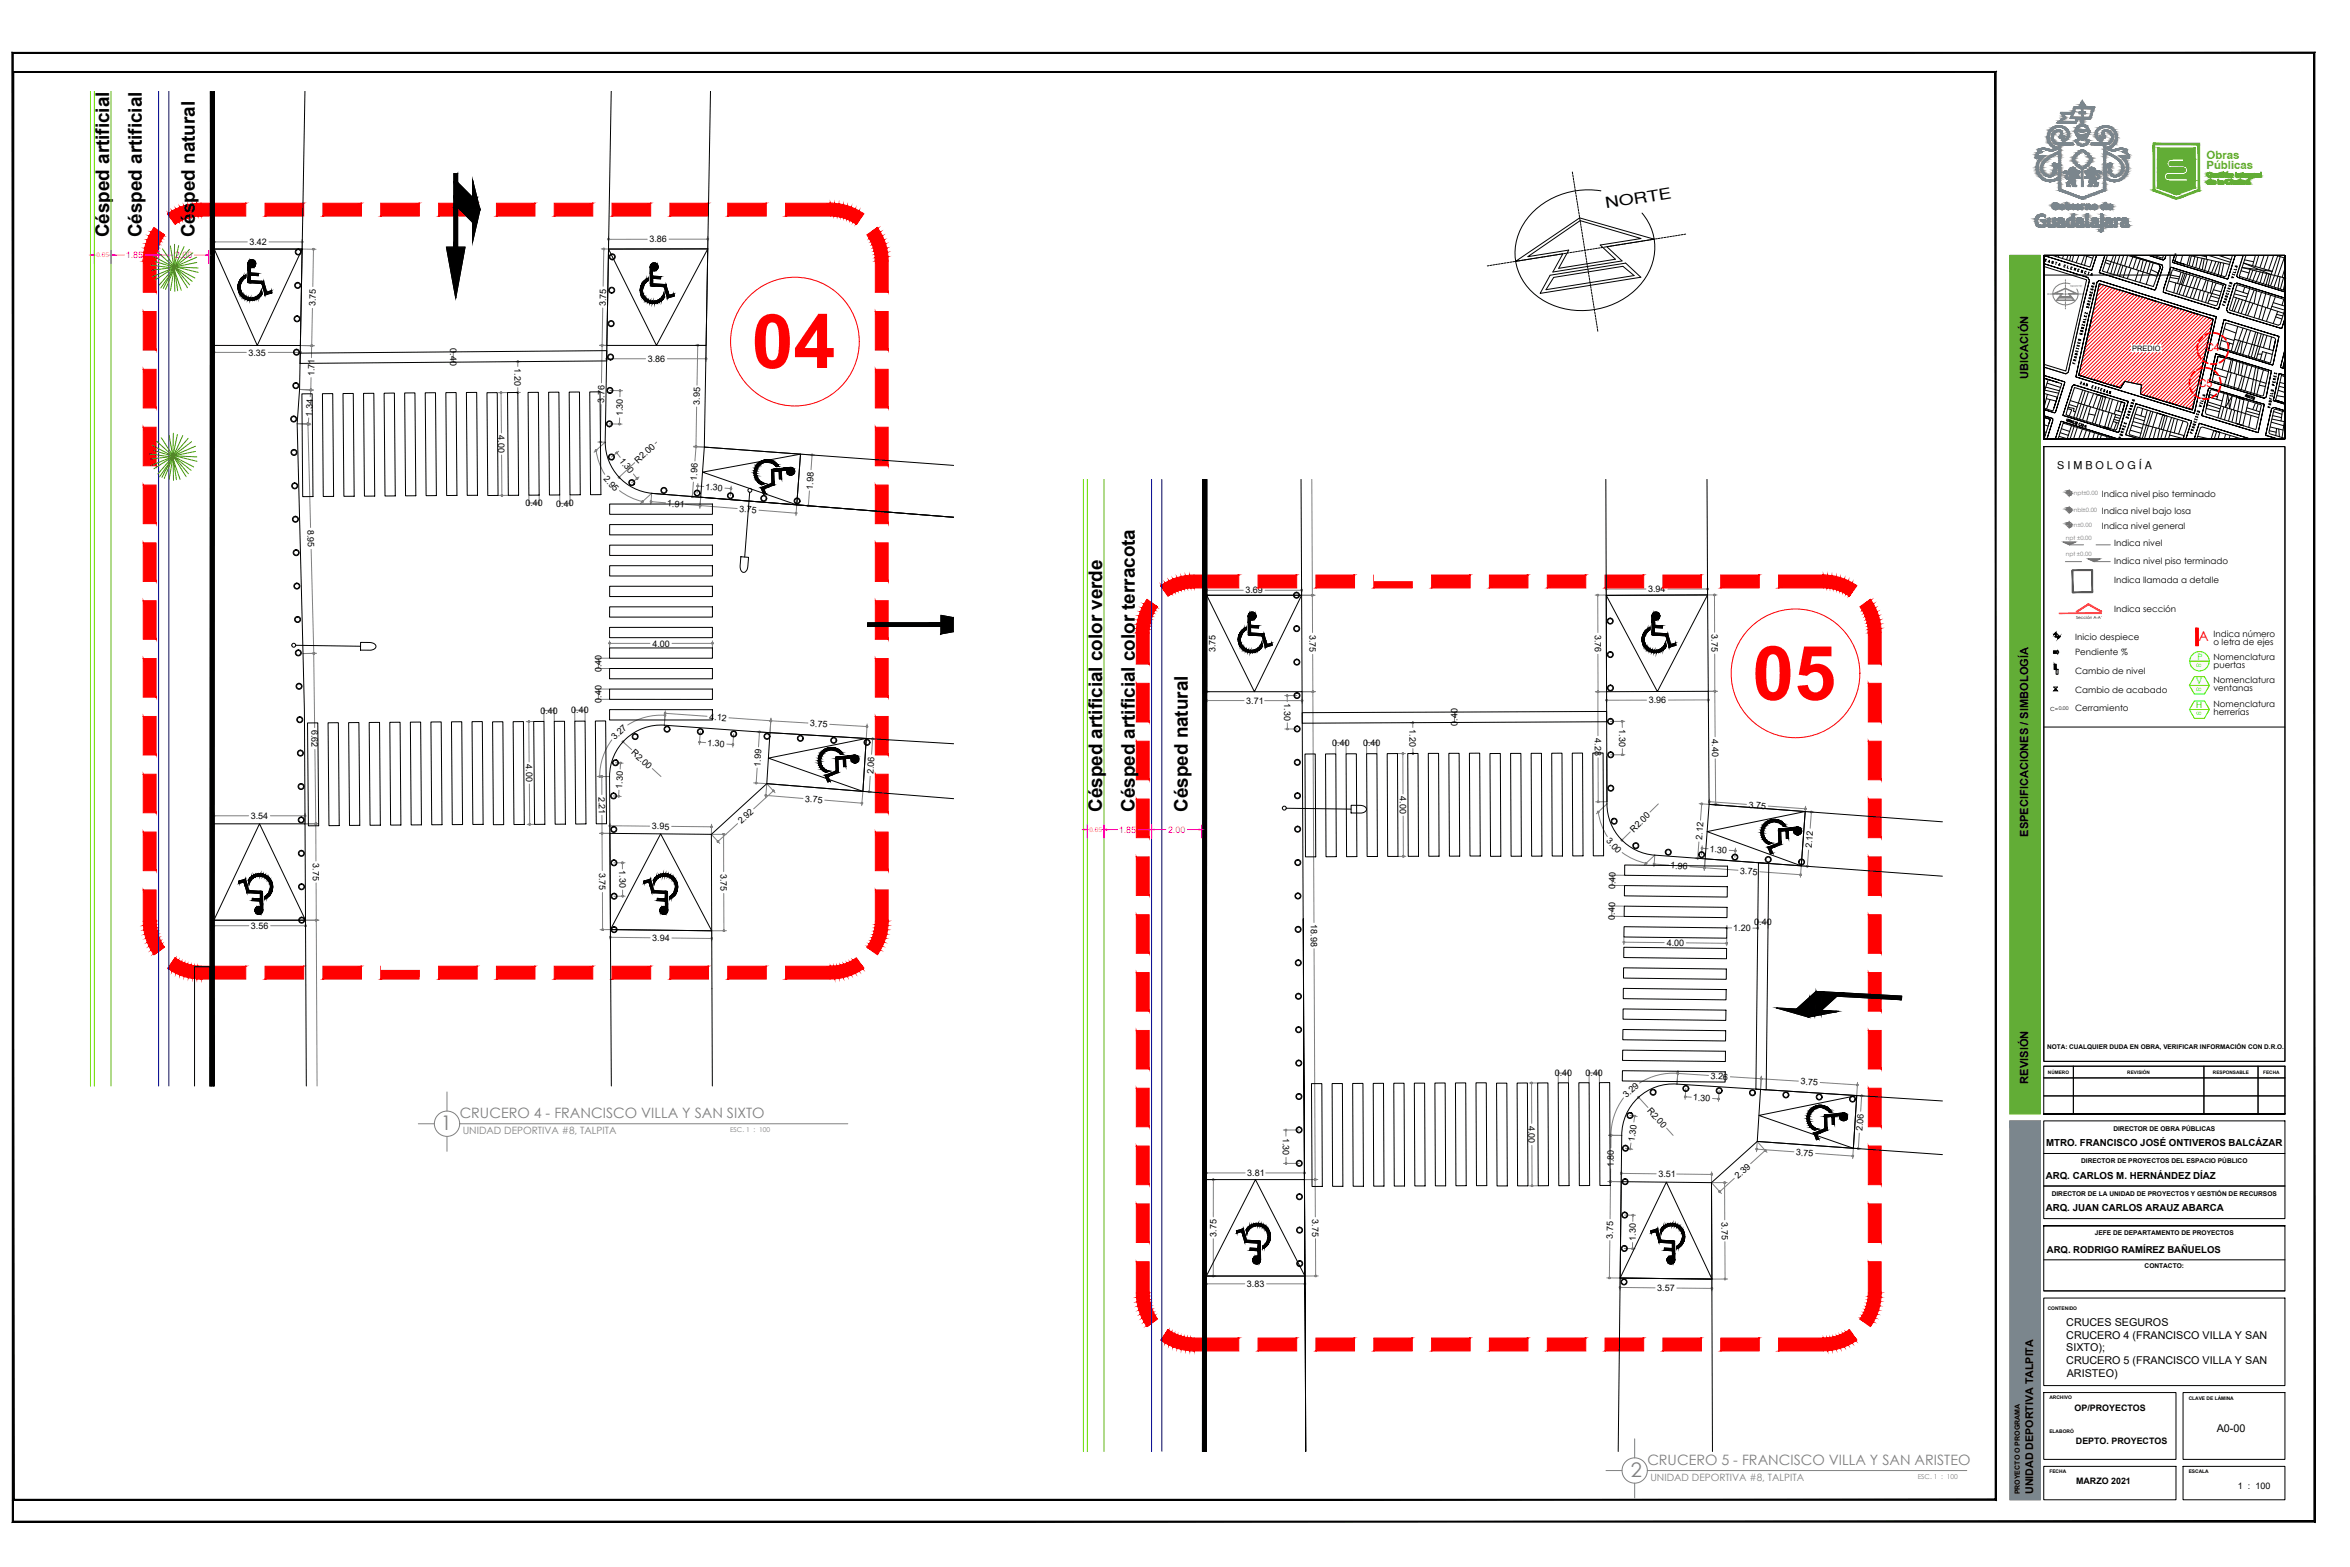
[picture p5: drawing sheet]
<svg xmlns="http://www.w3.org/2000/svg" width="914mm" height="610mm" viewBox="0 0 914 610" stroke-linecap="round" stroke-linejoin="round" font-family="sans-serif">
<defs><g id="words">
<g font-size="29.3" fill="#f00">
<text x="292.5" y="143.2">04</text>
<text x="681.8" y="272.2">05</text>
</g>
<g font-size="27.9" fill="#fff">
<text x="554.6" y="246.8" transform="rotate(-90 554.6 246.8)">FRANCISCO VILL</text>
<text x="168.2" y="604.5" transform="rotate(-90 168.2 604.5)">RANCISCO VILLA</text>
</g>
<g font-size="7.8" fill="#808080">
<text x="171.5" y="439.5">1</text>
<text x="634.5" y="574.6">2</text>
</g>
<g font-size="7.3">
<text x="42.5" y="92.3" transform="rotate(-90 42.5 92.3)">Césped artificial color verd</text>
<text x="55.1" y="92.3" transform="rotate(-90 55.1 92.3)">Césped artificial color terra</text>
<text x="75.8" y="92.3" transform="rotate(-90 75.8 92.3)">Césped natural</text>
<text x="428.9" y="315.8" transform="rotate(-90 428.9 315.8)">Césped artificial color verde</text>
<text x="441.5" y="315.8" transform="rotate(-90 441.5 315.8)">Césped artificial color terracota</text>
<text x="462.1" y="315.8" transform="rotate(-90 462.1 315.8)">Césped natural</text>
</g>
<text font-size="5.8" x="625" y="81.1" transform="rotate(-9 625 81.1)">N O R TE</text>
<g font-size="5.6" fill="#808080">
<text x="178.9" y="435">CRUCERO 4 - FRANCISCO VILLA Y SAN SIXTO</text>
<text x="641" y="569.9">CRUCERO 5 - FRANCISCO VILLA Y SAN ARISTEO</text>
</g>
<text font-size="5.4" fill="#f00" x="855.5" y="249.5">A</text>
<g font-size="4.4" fill="#62ad36">
<text x="858.6" y="61.7">Obras</text>
<text x="858.6" y="65.6">Públicas</text>
</g>
<g font-size="4.3">
<text x="789.2" y="147.3" transform="rotate(-90 789.2 147.3)">UBICACIÓN</text>
<text x="789.2" y="325.5" transform="rotate(-90 789.2 325.5)">ESPECIFICACIONES / SIMBOLOGÍA</text>
<text x="789.1" y="421.5" transform="rotate(-90 789.1 421.5)">REVISIÓN</text>
</g>
<g font-size="4.2" fill="#f00">
<text x="858.4" y="136.5">C4</text>
<text x="855.6" y="150.7">C5</text>
</g>
<g font-size="4.2">
<text x="800.5" y="182.6">S I M B O L O G Í A</text>
<text x="804" y="515.7">CRUCES SEGUROS</text>
<text x="804" y="520.7">CRUCERO 4 (FRANCISCO VILLA Y SAN</text>
<text x="804" y="525.7">SIXTO);</text>
<text x="804" y="530.8">CRUCERO 5 (FRANCISCO VILLA Y SAN</text>
<text x="804.2" y="535.9">ARISTEO)</text>
<text x="862.6" y="557.1">A0-00</text>
<text x="791.1" y="581.2" transform="rotate(-90 791.1 581.2)">UNIDAD DEPORTIVA TALPITA</text>
</g>
<g font-size="3.9" fill="#808080">
<text x="180" y="441.2">UNIDAD DEPORTIVA #8, TALPITA</text>
<text x="642.2" y="576.1">UNIDAD DEPORTIVA #8, TALPITA</text>
</g>
<g font-size="3.8">
<text x="796.1" y="445.9">MTRO. FRANCISCO JOSÉ ONTIVEROS BALCÁZAR</text>
<text x="796" y="458.6">ARQ. CARLOS M. HERNÁNDEZ DÍAZ</text>
<text x="796" y="471.3">ARQ. JUAN CARLOS ARAUZ ABARCA</text>
</g>
<text font-size="3.7" x="796.5" y="487.5">ARQ. RODRIGO RAMÍREZ BAÑUELOS</text>
<g font-size="3.5">
<text x="97.1" y="95.3">3.42</text>
<text x="252.7" y="94.3">3.86</text>
<text x="122.8" y="119.1" transform="rotate(-89 122.8 119.1)">3.75</text>
<text x="235.8" y="119" transform="rotate(-89 235.8 119)">3.75</text>
<text x="175.1" y="135.5" transform="rotate(89 175.1 135.5)">0.40</text>
<text x="96.7" y="138.3">3.35</text>
<text x="200.2" y="143.2" transform="rotate(90 200.2 143.2)">1.20</text>
<text x="252.1" y="140.8">3.86</text>
<text x="122.3" y="146.3" transform="rotate(-89 122.3 146.3)">1.71</text>
<text x="235.1" y="156.6" transform="rotate(-89 235.1 156.6)">3.76</text>
<text x="242.3" y="162" transform="rotate(-89 242.3 162)">1.30</text>
<text x="272.3" y="157.5" transform="rotate(-89 272.3 157.5)">3.95</text>
<text x="121.4" y="162.1" transform="rotate(-86 121.4 162.1)">1.34</text>
<text x="193.9" y="169.4" transform="rotate(90 193.9 169.4)">4.00</text>
<text x="240.8" y="179.2" transform="rotate(52 240.8 179.2)">1.30</text>
<text x="248.3" y="180.4" transform="rotate(-43 248.3 180.4)">R2.00</text>
<text x="234.7" y="186.3" transform="rotate(48 234.7 186.3)">2.95</text>
<text x="271.1" y="187" transform="rotate(-86 271.1 187)">1.96</text>
<text x="274.4" y="190.5" transform="rotate(4 274.4 190.5)">1.30</text>
<text x="316.2" y="190.5" transform="rotate(-86 316.2 190.5)">1.98</text>
<text x="204.4" y="196.9" transform="rotate(-1 204.4 196.9)">0.40</text>
<text x="216.4" y="197.1" transform="rotate(-1 216.4 197.1)">0.40</text>
<text x="259.5" y="196.9" transform="rotate(5 259.5 196.9)">1.91</text>
<text x="287.6" y="199.1" transform="rotate(4 287.6 199.1)">3.75</text>
<text x="119.6" y="206.1" transform="rotate(88 119.6 206.1)">8.95</text>
<text x="484.6" y="230.9">3.69</text>
<text x="641.3" y="230.4">3.94</text>
<text x="253.9" y="251.5">4.00</text>
<text x="509.5" y="246.9" transform="rotate(90 509.5 246.9)">3.75</text>
<text x="620.5" y="246.9" transform="rotate(90 620.5 246.9)">3.76</text>
<text x="665.9" y="246.8" transform="rotate(90 665.9 246.8)">3.75</text>
<text x="473" y="253.7" transform="rotate(-90 473 253.7)">3.75</text>
<text x="234.1" y="261.5" transform="rotate(-90 234.1 261.5)">0.40</text>
<text x="234.1" y="273.5" transform="rotate(-90 234.1 273.5)">0.40</text>
<text x="484.9" y="273.8">3.71</text>
<text x="499.7" y="273.6" transform="rotate(90 499.7 273.6)">1.30</text>
<text x="641.5" y="273.6">3.96</text>
<text x="210.3" y="277.6" transform="rotate(-1 210.3 277.6)">0.40</text>
<text x="222.3" y="277.5" transform="rotate(-1 222.3 277.5)">0.40</text>
<text x="276" y="280" transform="rotate(4 276 280)">4.12</text>
<text x="121.2" y="284" transform="rotate(89 121.2 284)">6.62</text>
<text x="239.3" y="287.9" transform="rotate(-43 239.3 287.9)">3.27</text>
<text x="315.1" y="282.6" transform="rotate(3 315.1 282.6)">3.75</text>
<text x="548.5" y="283.6" transform="rotate(90 548.5 283.6)">1.20</text>
<text x="567.2" y="282.4" transform="rotate(-90 567.2 282.4)">0.40</text>
<text x="620.6" y="287.2" transform="rotate(90 620.6 287.2)">4.28</text>
<text x="630" y="283.6" transform="rotate(90 630 283.6)">1.30</text>
<text x="666.1" y="287.6" transform="rotate(89 666.1 287.6)">4.40</text>
<text x="245.5" y="293.1" transform="rotate(42 245.5 293.1)">R2.00</text>
<text x="275.1" y="290.2" transform="rotate(4 275.1 290.2)">1.30</text>
<text x="518.4" y="290.2">0.40</text>
<text x="530.4" y="290.2">0.40</text>
<text x="204.7" y="297.4" transform="rotate(90 204.7 297.4)">4.00</text>
<text x="295.9" y="298.3" transform="rotate(-86 295.9 298.3)">1.99</text>
<text x="339.9" y="301.2" transform="rotate(-86 339.9 301.2)">2.06</text>
<text x="232.9" y="310" transform="rotate(90 232.9 310)">2.21</text>
<text x="242.1" y="306.9" transform="rotate(-87 242.1 306.9)">1.30</text>
<text x="313.2" y="311.9" transform="rotate(4 313.2 311.9)">3.75</text>
<text x="544.7" y="309.8" transform="rotate(90 544.7 309.8)">4.00</text>
<text x="680.3" y="314.2" transform="rotate(4 680.3 314.2)">3.75</text>
<text x="97.6" y="318.6">3.54</text>
<text x="253.7" y="322.6" transform="rotate(1 253.7 322.6)">3.95</text>
<text x="288.5" y="320.7" transform="rotate(-42 288.5 320.7)">2.92</text>
<text x="635.7" y="324" transform="rotate(-45 635.7 324)">R2.00</text>
<text x="624.8" y="327.2" transform="rotate(47 624.8 327.2)">3.00</text>
<text x="662.4" y="326.7" transform="rotate(-86 662.4 326.7)">2.12</text>
<text x="705" y="329.9" transform="rotate(-86 705 329.9)">2.12</text>
<text x="121.7" y="335.8" transform="rotate(90 121.7 335.8)">3.75</text>
<text x="665.2" y="331.5" transform="rotate(4 665.2 331.5)">1.30</text>
<text x="233.1" y="339.5" transform="rotate(90 233.1 339.5)">3.75</text>
<text x="241" y="338.6" transform="rotate(89 241 338.6)">1.30</text>
<text x="280.4" y="339.9" transform="rotate(90 280.4 339.9)">3.75</text>
<text x="649.8" y="337.8" transform="rotate(4 649.8 337.8)">1.96</text>
<text x="677" y="339.9" transform="rotate(4 677 339.9)">3.75</text>
<text x="628.5" y="345.9" transform="rotate(-89 628.5 345.9)">0.40</text>
<text x="510" y="359.5" transform="rotate(90 510 359.5)">18.98</text>
<text x="628.4" y="357.9" transform="rotate(-89 628.4 357.9)">0.40</text>
<text x="682.6" y="359.9" transform="rotate(1 682.6 359.9)">0.40</text>
<text x="97.7" y="361.4">3.56</text>
<text x="674.4" y="362.2" transform="rotate(1 674.4 362.2)">1.20</text>
<text x="253.8" y="366.1" transform="rotate(1 253.8 366.1)">3.94</text>
<text x="648.5" y="367.9" transform="rotate(1 648.5 367.9)">4.00</text>
<text x="604.9" y="418.7" transform="rotate(-1 604.9 418.7)">0.40</text>
<text x="616.9" y="418.6">0.40</text>
<text x="665.6" y="419.6" transform="rotate(4 665.6 419.6)">3.26</text>
<text x="700.5" y="421.9" transform="rotate(4 700.5 421.9)">3.75</text>
<text x="632.9" y="427.2" transform="rotate(-43 632.9 427.2)">3.29</text>
<text x="658.6" y="428.1" transform="rotate(4 658.6 428.1)">1.30</text>
<text x="594.8" y="438" transform="rotate(90 594.8 438)">4.00</text>
<text x="640.8" y="432.2" transform="rotate(48 640.8 432.2)">R2.00</text>
<text x="499.1" y="442.6" transform="rotate(90 499.1 442.6)">1.30</text>
<text x="724.8" y="440" transform="rotate(-86 724.8 440)">2.06</text>
<text x="635.9" y="444.2" transform="rotate(-82 635.9 444.2)">1.30</text>
<text x="698.8" y="449.4" transform="rotate(4 698.8 449.4)">3.75</text>
<text x="627.9" y="454.2" transform="rotate(-89 627.9 454.2)">1.80</text>
<text x="485.3" y="457.5">3.81</text>
<text x="645.3" y="457.9" transform="rotate(1 645.3 457.9)">3.51</text>
<text x="676.3" y="458.7" transform="rotate(-42 676.3 458.7)">2.39</text>
<text x="510.6" y="474.2" transform="rotate(89 510.6 474.2)">3.75</text>
<text x="669.9" y="475.4" transform="rotate(90 669.9 475.4)">3.75</text>
<text x="473.3" y="481" transform="rotate(-90 473.3 481)">3.75</text>
<text x="627.6" y="481.8" transform="rotate(-89 627.6 481.8)">3.75</text>
<text x="636.5" y="482.8" transform="rotate(-89 636.5 482.8)">1.30</text>
<text x="485.2" y="500.7">3.83</text>
<text x="644.8" y="502.2" transform="rotate(1 644.8 502.2)">3.57</text>
<text x="807.2" y="548.9">OP/PROYECTOS</text>
<text x="807.8" y="561.9">DEPTO. PROYECTOS</text>
<text x="807.8" y="577.5">MARZO 2021</text>
<text x="870.8" y="579.4">1 : 100</text>
</g>
<g font-size="3.5" fill="#f0f">
<text x="48.9" y="100.4">1.85</text>
<text x="68.1" y="100.4">2.00</text>
<text x="435.3" y="324">1.85</text>
<text x="454.5" y="324">2.00</text>
</g>
<g font-size="3.4">
<text x="817.8" y="193.3">Indica nivel piso terminado</text>
<text x="817.8" y="199.9">Indica nivel bajo losa</text>
<text x="817.8" y="205.7">Indica nivel general</text>
<text x="822.6" y="212.5">Indica nivel</text>
<text x="822.6" y="219.4">Indica nivel piso terminado</text>
<text x="822.6" y="227">Indica llamada a detalle</text>
<text x="822.6" y="238.2">Indica sección</text>
<text x="807.4" y="249">Inicio despiece</text>
<text x="861.3" y="247.7">Indica número</text>
<text x="861.3" y="250.8">o letra de ejes</text>
<text x="807.4" y="254.9">Pendiente %</text>
<text x="861.3" y="256.7">Nomenclatura</text>
<text x="807.4" y="262.2">Cambio de nivel</text>
<text x="861.3" y="259.9">puertas</text>
<text x="807.4" y="269.6">Cambio de acabado</text>
<text x="861.3" y="265.8">Nomenclatura</text>
<text x="861.3" y="269">ventanas</text>
<text x="861.3" y="275.2">Nomenclatura</text>
<text x="807.4" y="276.6">Cerramiento</text>
<text x="861.3" y="278.3">herrerías</text>
</g>
<g font-size="3.4" fill="#0f0">
<text x="855.1" y="256.8">P</text>
<text x="854.6" y="266.3">V</text>
<text x="854.6" y="275.6">H</text>
</g>
<text font-size="2.9" x="829.6" y="136.6">PREDIO</text>
<text font-size="2.7" x="785.9" y="581.4" transform="rotate(-90 785.9 581.4)">PROYECTO O PROGRAMA</text>
<g font-size="2.6" fill="#808080">
<text x="284.1" y="440.4">ESC. 1 : 100</text>
<text x="746.2" y="575.3">ESC. 1 : 100</text>
</g>
<g font-size="2.6">
<text x="822.3" y="440">DIRECTOR DE OBRA PÚBLICAS</text>
<text x="809.8" y="452.6">DIRECTOR DE PROYECTOS DEL ESPACIO PÚBLICO</text>
<text x="798.3" y="465.1">DIRECTOR DE LA UNIDAD DE PROYECTOS Y GESTIÓN DE RECURSOS</text>
<text x="815.1" y="480.6">JEFE DE DEPARTAMENTO DE PROYECTOS</text>
<text x="834.5" y="493.2">CONTACTO:</text>
</g>
<g font-size="2.5" fill="#f0f">
<text x="37.5" y="100.1">0.65</text>
<text x="423.9" y="323.6">0.65</text>
</g>
<text font-size="2.5" x="796.5" y="408">NOTA: CUALQUIER DUDA EN OBRA, VERIFICAR INFORMACIÓN CON D.R.O.</text>
<g font-size="2.3" fill="#767676">
<text x="806.9" y="192.7">npt±0.00</text>
<text x="806.9" y="199.3">nbl±0.00</text>
<text x="803.8" y="209.9">npt ±0.00</text>
<text x="806.9" y="205">n±0.00</text>
<text x="803.8" y="216.5">npt ±0.00</text>
</g>
<text font-size="2.2" x="797.8" y="276.5">C=0.00</text>
<g font-size="1.9">
<text x="796.8" y="509.8">CONTENIDO</text>
<text x="797.4" y="544.3">ARCHIVO</text>
<text x="851.6" y="544.8">CLAVE DE LÁMINA</text>
<text x="797.4" y="557.3">ELABORÓ</text>
<text x="797.4" y="573">FECHA</text>
<text x="851.6" y="573">ESCALA</text>
</g>
<g font-size="1.8" fill="#0f0">
<text x="854.7" y="259.3">00</text>
<text x="854.7" y="269">00</text>
<text x="854.7" y="278.3">00</text>
</g>
<g font-size="1.8">
<text x="796.9" y="417.7">NÚMERO</text>
<text x="827.8" y="417.7">REVISIÓN</text>
<text x="861.1" y="417.7">RESPONSABLE</text>
<text x="880.6" y="417.7">FECHA</text>
</g>
<text font-size="1.6" x="807.8" y="240.9">Sección A-A'</text>
<text font-size="1.1" fill="#808080" x="805.6" y="111.7">NORTE</text>
</g></defs>
<!-- layer: A-Cotas -->
<g fill="none" stroke="#808080" stroke-width=".39">
<path d="M83.4 93.1v3.8M83.4 94.1h12.8M104.7 94.1h12.9M117.6 93.1v3.8l5.4 .1M122 97l-.3 14.5M234.9 96.9l-.2 14.5M236.8 92.1v4.8l-2.9-.1M251.8 93.1h-15M260.3 93h15.1M275.4 92v4.8M121.6 120l-.3 14.5M234.5 119.9l-.5 29"/>
<path d="M83.3 134.4v3.7M83.3 137.1h12.6M104.4 137.1h12.5M121.3 134.5l-.1 4.7M122.3 134.5l-5.4-.1v3.7M177.4 136.9h-1v4h1M233.3 134.3l2.8 .1v6.2M236.1 139.6h15.1M259.7 139.6h15M270.5 134.3l4.2 .1v6.2M271.5 134.3l-.3 15.5M120.9 151.8l-.2 2.6"/>
<path d="M121 146.9l-.1 4.7M121.9 151.6l-5.3-.1 5.3 .4M195 152.7l.1 15.7M197.5 152.7h-3.5M201.5 150.8v1.9h1M202.5 140.7h-1v1.9M233.9 157.4l-.3 14.6M237.3 151.9l5 .1M241.3 152l-.1 2.3M271.1 158.3l-.3 15.6M119.8 164.7l1 40.5M120.1 162.6l-.2 2.6"/>
<path d="M120.8 164.7l-5.2 .1 5.3 .4M195.2 177l.1 15.7M231.9 175.2a23.8 23.8 0 0 0 3.4 9.3M232.6 172h2.9l-4.3 3.9M237.1 164.9l4.9 .1M240 176.2l1.3 1.7M240.8 175.6l-2.9 2.2M241.1 162.6l-.1 2.4M247 180l-6.1 5.7M255.5 172l-.6 .6M269.8 173.6l4.3 .3-4.3-.1M270.8 173.7l-.4 5.6"/>
<path d="M311.5 176.7l5.5 .4M316 177l-.4 5.7M197.8 192.7h-3.5M205.8 192.6v4.1M209.8 192.6v4M209.8 195.6l-4 .1M217.8 192.6v4.2M221.8 192.5v4.3M221.8 195.8h-4M241.1 190.9a23.8 23.8 0 0 0 8.9 4.2M246.5 184.4l1.4 1.8M248.7 185.6l-2.9 2.2"/>
<path d="M249.2 195.8l4.4-3.9-.4 4.2M253.3 195.1l5.7 .5M266.7 196.2l20.1 1.6M268.4 193.1l4.2 .3-.3 4.3M269.8 187.6l-.4 5.6M271.5 189.1l2.3 .2M271.6 188.1l-.4 3.7M282.1 189.9l2.3 .2M284.5 189.1l-.3 3.8M295.3 198.5l14.5 1.1M315 191l-.5 5.7M315.5 196.8l-5.5-.4-.3 4.2"/>
<path d="M510.4 186.5l.3 59.6M121.1 213.7l1 40.5 .3 28.9M469.5 231.6h1M469.5 228.6v17.5M469.5 229.6h14.3M492.2 229.6h14.3M506.5 228.6v3h5.2M621.7 231.5v14.6M625 228.1v3.4h-4.3M625 229.1h15.5M648.9 229.1h15.5M664.4 228.1v3.4"/>
<path d="M664.6 231.4h3.5M667.1 231.4l.1 14.5M123.1 254.1l-5.2 .2 5.2-.1M231.8 256.1h5.4M232.8 256.1v4M237.2 249.3v2.8M237.2 250.3h15.7M261.5 250.3h15.7M277.2 249.3v2.8M469.5 254.6v14.5M510.8 254.6l.5 104.3M621.7 254.5l.1 31.7"/>
<path d="M667.2 254.4l.2 32.2M211.6 275.4l.1 5.3M215.6 276.3l-4 .1M215.6 275.3l.1 5.3M223.6 275.3l.1 5.3M227.6 275.2l.1 5.3M227.6 276.2l-4 .1M231.8 268.1h5.4M231.8 272.1h5.4M231.8 260.1h5.4M232.8 268.1v4M258.8 278.3a23.9 23.9 0 0 0-14.5 3.7"/>
<path d="M258.8 277.5l16.3 1.2M258.9 276.5l-.4 5.6M283.6 279.2l16.4 1.2M300 279.4l-.4 5.6-5.1-.3M469.5 272.5h14.6M470.5 269.1h-1v4.4M492.1 272.6h14.6M499.9 270.6h4.8M500.9 270.6v2.4M511.8 269.1h-5.1v4.5M566.9 277h-1v4.1h1M620.7 269.1h4.4v4.3"/>
<path d="M640.7 272.4h-15.6M664.7 272.3h-15.5M668.2 268.9h-3.5v4.4M122.5 291.6l.4 43.4M205.8 280.7l.1 15.7M207.7 280.7h-2.9M238.1 287.8a23.9 23.9 0 0 0-4.8 14.3M239.5 296.7l3 .2M241.5 296.8l-.2 2.4M242.4 288.6l3.4 3.1M253.8 299l3.4 3.1M272.2 288.7l2.4 .2"/>
<path d="M272.5 284.6l-.4 5.1M282.8 289.5l2.4 .2M285.5 285.5l-.4 5.2M294.6 298.8l-.4 5.8M295.5 284.7l-.4 5.9M299.9 280.4l14.5 .9M322.9 281.8l14.5 .9M337.4 281.7l-.3 5.6 3.4 .2M339.5 287.4l-.4 6.1M499.9 283.6h4.8M500.9 281.2v2.4M519.7 288l.1 5.3"/>
<path d="M519.7 289h4M523.7 288l.1 5.2M531.7 287.9l.1 5.3M531.7 288.9h4M535.7 287.9l.1 5.3M543.8 293.1h3.1M545.9 293.1v15.8M548.7 281.1h1v1.9M549.8 291.2v1.9h-1M621.8 294.8l.1 17.1M631.2 280.6v2.4M631.3 291.2v2.4"/>
<path d="M632.2 280.6l-5.5 .1M632.3 293.6h-5.6M667.4 295.2l.2 17.7M83.3 316.4v4.1M83.3 317.4h13.4M105.2 317.4h13.5M118.7 316.4v4.1l5.2-.1M206 305l.1 15.7M232.3 302.1h4.9M234.2 302.1v7M234.2 317.2l.1 21.5M238.7 309.6l3 .2"/>
<path d="M240.8 307.4l-.1 2.4M293.2 304.6l5.2 .3M298 309.4l14.5 1.2M298.4 304.9l3.2 3.5M298.4 304.9l-.5 5.5M300.9 307.6l-7.6 7M320.9 311.3l14.5 1.2M338.6 302l-.4 6M339.2 308.1l-3.4-.2-.5 5.5M546 317.5v15.6M621.9 315.9a23.6 23.6 0 0 0 3.5 9.6M625.3 311.9h-4.4"/>
<path d="M625.3 312.7l-4.1 3.9M645.3 312.7l-3.3 3.2M661.1 312.6l3.9 .3M662.1 312.7l-.4 6.4M665.1 311.9l14.4 1M665.2 310.9l-.2 2M668.6 312.9h-3.6M688 313.6l14.5 1M702.6 313.6l-.2 2.1 3.4 .3M704.8 315.9l-.4 6.3M205.1 320.7h2.9M233.3 324.2h4"/>
<path d="M237.3 320.2v4M237.3 321.2l15.5 .2M242.2 335.6v2.4M243.2 335.6l-4.3 .1M261.3 321.5l15.5 .1M276.8 324.6l3.3 3.5M276.8 324.6h5.8M276.9 320.6l-.1 4M281.6 324.6v14.5M287 320.4l-7.6 7M547 333.1l-3 .1M631.2 331.7a23.6 23.6 0 0 0 9.3 4.1"/>
<path d="M634.3 323.6l-3.2 3.2M639.7 336.5l4.2-3.8-.3 4.4M643.6 336.1l5.7 .4M657.6 337.2l18.7 1.3M659.6 333.8l3.9 .3-.4 4.5M661 327.5l-.4 6.4M662.3 330l2.3 .2M662.3 329l-.2 3.5M672.9 330.8l2.3 .2M675.3 330l-.3 3.5M684.8 339.1l15.8 1.2M703.7 330.7l-.4 6.3"/>
<path d="M704.3 337.1l-3.4-.3-.4 4.5M83.2 358v3.1M123 343.5l.4 79M124.1 358h-5.2v3.1M234.4 347.2l.1 14.5M242.3 346.3v2.3M243.3 348.6l-4.4 .1M281.6 347.6l.1 14.5M626.2 356.4l5.8 .1M626.2 352.4l5.8 .1M626.3 344.4l5.8 .1M626.3 340.5h5.9"/>
<path d="M627.2 352.4v4M627.3 340.5v3.9M672 360l-.1 1h1.9M684 357.7l-.1 3.4M684 358.7l4 .1M688 357.8l-.1 3.3M83.2 360.1h13.6M105.3 360.1h13.6M233.5 361.7l4-.1v4M237.5 364.6l15.5 .2M261.4 364.9l15.5 .2M282.7 362.1h-5.8v4"/>
<path d="M511.3 369.1l.5 104.3M631.9 364.5l-.1 3M631.9 366.5l15.7 .2M656.1 366.8l15.8 .2M671.9 365v3M682 361.1h1.9M683.9 360.1v1M606.3 417.5h4M606.3 416.5v4.7M610.3 416.5v4.7M618.3 416.4v4.8M618.3 417.4h4"/>
<path d="M622.3 416.4v4.8M652.9 416.6l-.4 5.1 .4-5.1M664.8 418.4l-12-.8a24.2 24.2 0 0 0-14.9 3.7M673.3 418.9l26.5 1.7M685.4 418.6l-.4 5.2M500.3 439.6l.1 2.4M505.5 439.6h-6.2M594.9 421.3h3.4M595.9 421.3l.1 15.7M631.7 427.1a24.2 24.2 0 0 0-4.9 14.6M634.2 434l2.9 .3M636.1 434.2l-.4 2.3"/>
<path d="M637.6 426.9l3.6 3.9M648.5 438.9l2.5 2.8M655.7 426.7l2.4 .1M656 423.5l-.3 4.2M666.4 427.3l2.3 .2M668.9 424.3l-.3 4.2M708.3 421.1l14.4 1M722.8 421.1l-.3 5.1 2.9 .2M724.4 426.3l-.4 6M469.4 455.3v3.6h3.7M469.4 456.3h15.1M472.1 458.9v14.5"/>
<path d="M492.5 456.3h15.1M500.4 450.2v2.4M505.5 452.6h-6.1M507.6 455.3v3.6h5.1M596.1 445.6v15.7M625.8 441.6l5.2 .1h-5.2M626.7 454.8l-.2 19.3M626.8 441.6v4.9M630.9 455.5l-.1 4.2-5.1-.1M630.9 456.5l13.5 .1M632.5 446.7l2.8 .4M634.6 444.7l-.3 2.3"/>
<path d="M652.4 456.7l13.6 .2M666 455.9v4.2M674.8 458.4l-5.7 5.2M683.5 447l14.5 1.1M683.7 444l3.8 4.3M683.8 444l-.4 4M686.9 447.5l-5.7 5.2M706.5 448.7l14.4 1M723.5 440.8l-.4 6M724.1 446.9l-2.9-.2-.3 4M598.5 461.3h-3.4M632.2 472.7l4.2 .1"/>
<path d="M635.4 472.7l-.1 2.4M666 460.1l3.8 4.2M671 460.1l.1 14.4M672 460l-6 .1M469.4 499.4h14.9M472.1 481.9v14.5M473.1 496.4h-3.7v4M492.8 499.4h14.9M511.9 481.9v14.5M512.9 496.4h-5.2v4M625.2 497.1l5.2 .1v4.6M626.4 482.6l-.2 14.5"/>
<path d="M632 485.7l4.2 .1M635.2 483.4v2.4M671.2 483.1v14.5M672.2 497.6h-6.1v4.6M630.4 500.8l13.6 .2M652.5 501.1l13.6 .1"/>
</g>
<!-- layer: 0 -->
<g fill="#808080" stroke="#808080" stroke-width=".39">
<path d="M510.7 231.6v.2zM510.7 231.6h.2zM510.7 231.6l.1-.2z"/>
<path d="M510.7 231.3v.3zM510.5 231.4l.2 .2zM510.5 231.4l.2 .2z"/>
<path d="M510.4 231.6h.3zM510.5 231.7l.2-.1z"/>
<path d="M510.5 231.4l.2 .2zM510.5 231.4l.2 .2zM510.4 231.6h.3z"/>
<path d="M510.5 231.7l.2-.1zM510.7 231.6v.2zM510.7 231.6h.2z"/>
<path d="M510.8 231.4l-.1 .2zM510.7 231.3v.3z"/>
<path d="M510.8 269.1l.2 .1zM510.8 269.1l.2 .1zM510.8 269.1h.3z"/>
<path d="M510.8 268.8v.3zM510.7 268.9l.1 .2zM510.7 268.9l.1 .2z"/>
<path d="M510.6 269.1h.2zM510.7 269.2l.1-.1z"/>
<path d="M510.7 268.9l.1 .2zM510.7 268.9l.1 .2zM510.6 269.1h.2z"/>
<path d="M510.7 269.2l.1-.1zM510.8 269.1l.2 .1zM510.8 269.1l.2 .1z"/>
<path d="M511 268.9l-.2 .2zM510.8 268.8v.3z"/>
<path d="M511.7 458.9v.2zM511.7 458.9h.3zM511.7 458.9l.2-.2z"/>
<path d="M511.7 458.6v.3zM511.6 458.7l.1 .2zM511.6 458.7l.1 .2z"/>
<path d="M511.5 458.9h.2zM511.6 459l.1-.1z"/>
<path d="M507.7 456.1l-.1 .2zM507.6 456v.3zM507.4 456.1l.2 .2z"/>
<path d="M507.4 456.1l.2 .2zM507.3 456.3h.3zM507.6 456.3v.2z"/>
<path d="M507.6 456.3l.1 .2zM507.6 456.3l.1 .2z"/>
<path d="M469.2 456.3h.2zM469.3 456.5l.1-.2zM469.4 456.3v.2z"/>
<path d="M469.4 456.3h.3zM469.6 456.1l-.2 .2zM469.4 456v.3z"/>
<path d="M469.3 456.1l.1 .2zM469.3 456.1l.1 .2z"/>
<path d="M507.7 499.4h.3zM507.7 499.2v.2zM507.6 499.3l.1 .1z"/>
<path d="M507.6 499.3l.1 .1zM507.5 499.4h.2zM507.7 499.4v.3z"/>
<path d="M507.7 499.4l.2 .2zM507.7 499.4l.2 .2z"/>
<path d="M469.2 499.4h.2zM469.2 499.6l.2-.2zM469.4 499.4l.2 .2z"/>
<path d="M469.4 499.4l.2 .2zM469.4 499.4h.3zM469.4 499.2v.2z"/>
<path d="M469.2 499.3l.2 .1zM469.2 499.3l.2 .1z"/>
<path d="M511.9 496.4l.2 .2zM511.9 496.4l.2 .2zM511.9 496.4h.3z"/>
<path d="M511.9 496.1v.3zM511.7 496.2l.2 .2zM511.7 496.2l.2 .2z"/>
<path d="M511.7 496.4h.2zM511.7 496.6l.2-.2z"/>
<path d="M511.6 458.7l.1 .2zM511.6 458.7l.1 .2zM511.5 458.9h.2z"/>
<path d="M511.6 459l.1-.1zM511.7 458.9v.2zM511.7 458.9h.3z"/>
<path d="M511.9 458.7l-.2 .2zM511.7 458.6v.3z"/>
<path d="M500.4 452.6v.3zM500.4 452.6h.3zM500.4 452.6l.2-.2z"/>
<path d="M500.4 452.4v.2zM500.2 452.4l.2 .2zM500.2 452.4l.2 .2z"/>
<path d="M500.2 452.6h.2zM500.2 452.8l.2-.2z"/>
<path d="M500.2 439.4l.1 .2zM500.2 439.4l.1 .2zM500.1 439.6h.2z"/>
<path d="M500.2 439.8l.1-.2zM500.3 439.6v.3zM500.3 439.6h.3z"/>
<path d="M500.5 439.4l-.2 .2zM500.3 439.4v.2z"/>
<path d="M500.7 270.4l.2 .2zM500.7 270.4l.2 .2zM500.6 270.6h.3z"/>
<path d="M500.7 270.8l.2-.2zM500.9 270.6l.2 .2zM500.9 270.6l.2 .2z"/>
<path d="M501 270.4l-.1 .2zM500.9 270.3v.3z"/>
<path d="M500.9 283.6l.2 .2zM500.9 283.6l.2 .2zM501.1 283.4l-.2 .2z"/>
<path d="M500.9 283.3v.3zM500.7 283.4l.2 .2zM500.7 283.4l.2 .2z"/>
<path d="M500.7 283.6h.2zM500.7 283.8l.2-.2z"/>
<path d="M469.3 272.5h.2zM469.3 272.7l.2-.2zM469.5 272.5l.2 .2z"/>
<path d="M469.5 272.5l.2 .2zM469.5 272.5h.3zM469.5 272.3v.2z"/>
<path d="M469.3 272.4l.2 .1zM469.3 272.4l.2 .1z"/>
<path d="M506.8 272.4l-.1 .2zM506.7 272.3v.3zM506.5 272.4l.2 .2z"/>
<path d="M506.5 272.4l.2 .2zM506.4 272.6h.3zM506.5 272.7l.2-.1z"/>
<path d="M506.7 272.6v.2zM506.7 272.6h.2z"/>
<path d="M469.3 229.6h.2zM469.3 229.8l.2-.2zM469.5 229.6v.3z"/>
<path d="M469.5 229.6h.3zM469.7 229.4l-.2 .2zM469.5 229.4v.2z"/>
<path d="M469.3 229.4l.2 .2zM469.3 229.4l.2 .2z"/>
<path d="M506.7 229.4l-.2 .2zM506.5 229.4v.2zM506.3 229.4l.2 .2z"/>
<path d="M506.3 229.4l.2 .2zM506.2 229.6h.3zM506.5 229.6v.3z"/>
<path d="M506.5 229.6l.2 .2zM506.5 229.6l.2 .2z"/>
<path d="M545.7 293l.2 .1zM545.7 293l.2 .1zM545.6 293.1h.3z"/>
<path d="M545.7 293.3l.2-.2zM545.9 293.1v.3zM545.9 293.1h.2z"/>
<path d="M546 293l-.1 .1zM545.9 292.9v.2z"/>
<path d="M546 333.1l.2 .2zM546 333.1l.2 .2zM546 333.1h.3z"/>
<path d="M546 332.9v.2zM545.9 333l.1 .1zM545.9 333l.1 .1z"/>
<path d="M545.8 333.1h.2zM545.9 333.3l.1-.2z"/>
<path d="M549.8 293.1l.2 .2zM549.8 293.1l.2 .2zM549.8 293.1h.2z"/>
<path d="M549.8 292.9v.2zM549.6 293l.2 .1zM549.6 293l.2 .1z"/>
<path d="M549.5 293.1h.3zM549.8 293.1v.3z"/>
<path d="M549.5 281l.2 .1zM549.5 281l.2 .1zM549.5 281.1h.2z"/>
<path d="M549.7 281.1v.3zM549.7 281.1l.2 .2zM549.7 281.1l.2 .2z"/>
<path d="M549.7 281.1h.3zM549.7 280.9v.2z"/>
<path d="M469.5 269.1v.2zM469.5 269.1h.3zM469.7 268.9l-.2 .2z"/>
<path d="M469.5 268.8v.3zM469.3 268.9l.2 .2zM469.3 268.9l.2 .2z"/>
<path d="M469.3 269.1h.2zM469.3 269.2l.2-.1z"/>
<path d="M469.3 231.4l.2 .2zM469.3 231.4l.2 .2zM469.3 231.6h.2z"/>
<path d="M469.3 231.8l.2-.2zM469.5 231.6v.2zM469.5 231.6h.3z"/>
<path d="M469.7 231.4l-.2 .2zM469.5 231.3v.3z"/>
<path d="M621.5 231.3l.2 .2zM621.5 231.3l.2 .2zM621.4 231.5h.3z"/>
<path d="M621.5 231.7l.2-.2zM621.7 231.5v.3zM621.7 231.5h.2z"/>
<path d="M621.9 231.3l-.2 .2zM621.7 231.3v.2z"/>
<path d="M621.8 269.1l.2 .2zM621.8 269.1l.2 .2zM621.8 269.1h.3z"/>
<path d="M621.8 268.8v.3zM621.6 268.9l.2 .2zM621.6 268.9l.2 .2z"/>
<path d="M621.6 269.1h.2zM621.6 269.3l.2-.2z"/>
<path d="M624.9 272.4h.2zM625.1 272.4v.3zM625.1 272.4l.2 .2z"/>
<path d="M625.1 272.4l.2 .2zM625.1 272.4h.3zM625.1 272.2v.2z"/>
<path d="M625 272.2l.1 .2zM625 272.2l.1 .2z"/>
<path d="M664.9 272.1l-.2 .2zM664.7 272v.3zM664.5 272.1l.2 .2z"/>
<path d="M664.5 272.1l.2 .2zM664.5 272.3h.2zM664.7 272.3v.2z"/>
<path d="M664.7 272.3v.2zM664.7 272.3h.3z"/>
<path d="M667.2 268.9l.2 .2zM667.2 268.9l.2 .2zM667.2 268.9l.2-.2z"/>
<path d="M667.2 268.7v.2zM667.1 268.8l.1 .1zM667.1 268.8l.1 .1z"/>
<path d="M667 268.9h.2zM667.2 268.9v.3z"/>
<path d="M666.9 231.3l.2 .1zM666.9 231.3l.2 .1zM666.9 231.4h.2z"/>
<path d="M666.9 231.6l.2-.2zM667.1 231.4l.2 .2zM667.1 231.4l.2 .2z"/>
<path d="M667.3 231.3l-.2 .1zM667.1 231.2v.2z"/>
<path d="M624.7 229.1h.3zM624.8 229.3l.2-.2zM625 229.1v.3z"/>
<path d="M625 229.1h.2zM625 229.1h.2zM625 228.9v.2z"/>
<path d="M624.8 229l.2 .1zM624.8 229l.2 .1z"/>
<path d="M664.6 229l-.2 .1zM664.4 228.9v.2zM664.2 229l.2 .1z"/>
<path d="M664.2 229l.2 .1zM664.2 229.1h.2zM664.2 229.3l.2-.2z"/>
<path d="M664.4 229.1v.3zM664.4 229.1h.3z"/>
<path d="M631.1 280.5l.1 .1zM631.1 280.5l.1 .1zM631 280.6h.2z"/>
<path d="M631.2 280.6v.3zM631.2 280.6l.2 .2zM631.2 280.6l.2 .2z"/>
<path d="M631.2 280.6h.3zM631.2 280.4v.2z"/>
<path d="M631.3 293.6l.2 .2zM631.3 293.6l.2 .2zM631.3 293.6h.2z"/>
<path d="M631.3 293.4v.2zM631.1 293.5l.2 .1zM631.1 293.5l.2 .1z"/>
<path d="M631 293.6h.3zM631.1 293.8l.2-.2z"/>
<path d="M621.6 268.9l.1 .2zM621.6 268.9l.1 .2zM621.5 269.1h.2z"/>
<path d="M621.6 269.3l.1-.2zM621.7 269.1v.2zM621.7 269.1h.3z"/>
<path d="M621.9 268.9l-.2 .2zM621.7 268.8v.3z"/>
<path d="M621.9 311.9v.3zM621.9 311.9h.2zM621.9 311.9l.2-.2z"/>
<path d="M621.9 311.7v.2zM621.7 311.7l.2 .2zM621.7 311.7l.2 .2z"/>
<path d="M621.6 311.9h.3zM621.9 311.9v.3z"/>
<path d="M667.6 312.9v.3zM667.6 312.9h.2zM667.7 312.7l-.1 .2z"/>
<path d="M667.6 312.7v.2zM667.4 312.7l.2 .2zM667.4 312.7l.2 .2z"/>
<path d="M667.3 312.9h.3zM667.4 313.1l.2-.2z"/>
<path d="M667.1 268.7l.1 .2zM667.1 268.7l.1 .2zM667 268.9h.2z"/>
<path d="M667.2 268.9v.3zM667.2 268.9v.3zM667.2 268.9h.3z"/>
<path d="M667.4 268.7l-.2 .2zM667.2 268.7v.2z"/>
<path d="M662 312.5l.1 .2zM662 312.5l.1 .2zM661.9 312.7h.2z"/>
<path d="M662 312.9l.1-.2zM662.1 312.7v.3zM662.1 312.7h.3z"/>
<path d="M662.3 312.6l-.2 .1zM662.1 312.5v.2z"/>
<path d="M660.6 333.9l-.1 .2zM660.6 333.9h.2zM660.6 333.9h.2z"/>
<path d="M660.6 333.6v.3zM660.4 333.7l.2 .2zM660.4 333.7l.2 .2z"/>
<path d="M660.3 333.9h.3zM660.4 334l.2-.1z"/>
<path d="M664.9 311.8l.2 .1zM664.9 312l.2-.1zM665.1 311.9v.2z"/>
<path d="M665.1 311.9h.3zM665.1 311.9h.3zM665.1 311.6v.3z"/>
<path d="M664.9 311.7l.2 .2zM664.9 311.7l.2 .2z"/>
<path d="M702.5 314.6l.3 .1zM702.5 314.4v.2zM702.3 314.5l.2 .1z"/>
<path d="M702.3 314.5l.2 .1zM702.3 314.6h.2zM702.3 314.8l.2-.2z"/>
<path d="M702.5 314.6v.3zM702.5 314.6l.3 .1z"/>
<path d="M703.3 337v.3zM703.3 337h.2zM703.3 337h.2z"/>
<path d="M703.3 336.8v.2zM703.1 336.8l.2 .2zM703.1 336.8l.2 .2z"/>
<path d="M703 337h.3zM703.1 337.2l.2-.2z"/>
<path d="M704.6 315.7l.2 .2zM704.6 315.7l.2 .2zM704.6 315.9h.2z"/>
<path d="M704.6 316.1l.2-.2zM704.8 315.9v.2zM704.8 315.9h.3z"/>
<path d="M704.8 315.9h.3zM704.8 315.6v.3z"/>
<path d="M663 337.5l.2 .1zM663 337.7l.2-.1zM663.2 337.6l.2 .2z"/>
<path d="M663.2 337.6l.2 .2zM663.2 337.6h.3zM663.2 337.3v.3z"/>
<path d="M663 337.4l.2 .2zM663 337.4l.2 .2z"/>
<path d="M700.6 340.3h.3zM700.6 340.1v.2zM700.4 340.1l.2 .2z"/>
<path d="M700.4 340.1l.2 .2zM700.4 340.3h.2zM700.6 340.3l-.2 .2z"/>
<path d="M700.6 340.3l.2 .2zM700.6 340.3l.2 .2z"/>
<path d="M662 330h.3zM662.1 330.2l.2-.2zM662.3 330l-.1 .3z"/>
<path d="M662.3 330h.2zM662.3 330h.2zM662.3 329.8v.2z"/>
<path d="M662.1 329.8l.2 .2zM662.1 329.8l.2 .2z"/>
<path d="M675.2 331h.3zM675.3 330.7l-.1 .3zM675.1 330.8l.1 .2z"/>
<path d="M675.1 330.8l.1 .2zM675 331h.2zM675 331.1l.2-.1z"/>
<path d="M675.2 331v.2zM675.2 331h.3z"/>
<path d="M643.4 336.1h.2zM643.4 336.3l.2-.2zM643.6 336.1l.2 .2z"/>
<path d="M643.6 336.1l.2 .2zM643.6 336.1l.3 .1zM643.6 335.9v.2z"/>
<path d="M643.5 336l.1 .1zM643.5 336l.1 .1z"/>
<path d="M663.2 337.6h.3zM663.2 337.3v.3zM663 337.4l.2 .2z"/>
<path d="M663 337.4l.2 .2zM663 337.5l.2 .1zM663 337.7l.2-.1z"/>
<path d="M663.2 337.6l.2 .2zM663.2 337.6l.2 .2z"/>
<path d="M621.7 315.7l.2 .2zM621.7 315.7l.2 .2zM621.6 315.9h.3z"/>
<path d="M621.9 315.9v.2zM621.9 315.9v.2zM621.9 315.9h.2z"/>
<path d="M622 315.7l-.1 .2zM621.8 315.6l.1 .3z"/>
<path d="M640.5 335.9h.2zM640.5 335.6v.3zM640.3 335.6l.2 .3z"/>
<path d="M640.3 335.6l.2 .3zM640.2 335.8l.3 .1zM640.3 336l.2-.1z"/>
<path d="M640.5 335.9l-.1 .2zM640.5 335.9h.2z"/>
<path d="M630.9 327l.2-.2zM631.1 326.8l.2 .2zM631.1 326.8l.2 .2z"/>
<path d="M631.3 326.6l-.2 .2zM631.1 326.6v.2zM630.9 326.6l.2 .2z"/>
<path d="M630.9 326.6l.2 .2zM630.8 326.8h.3z"/>
<path d="M631.6 366.5h.3zM631.7 366.7l.2-.2zM631.9 366.5v.3z"/>
<path d="M631.9 366.5h.2zM632 366.3l-.1 .2zM631.9 366.3v.2z"/>
<path d="M631.7 366.3l.2 .2zM631.7 366.3l.2 .2z"/>
<path d="M672 366.8l-.1 .2zM671.9 366.7v.3zM671.7 366.8l.2 .2z"/>
<path d="M671.7 366.8l.2 .2zM671.6 367h.3zM671.9 367l-.2 .2z"/>
<path d="M671.9 367l.1 .2zM671.9 367l.1 .2z"/>
<path d="M671.7 360.9l.2 .1zM671.7 361.1l.2-.1zM671.9 361v.2z"/>
<path d="M671.9 361h.3zM671.9 361l.2-.2zM671.9 360.7v.3z"/>
<path d="M671.8 360.8l.1 .2zM671.8 360.8l.1 .2z"/>
<path d="M684.1 360.9l-.2 .2zM683.9 360.9v.2zM683.8 360.9l.1 .2z"/>
<path d="M683.8 360.9l.1 .2zM683.7 361.1h.2zM683.8 361.3l.1-.2z"/>
<path d="M683.9 361.1v.3zM683.9 361.1h.3z"/>
<path d="M723.1 446.8v.3zM723.1 446.8l.2 .1zM723.1 446.8l.2 .1z"/>
<path d="M723.1 446.6v.2zM722.9 446.6l.2 .2zM722.9 446.6l.2 .2z"/>
<path d="M722.8 446.8h.3zM722.9 447l.2-.2z"/>
<path d="M724.2 426.1l.2 .2zM724.2 426.1l.2 .2zM724.1 426.3h.3z"/>
<path d="M724.2 426.5l.2-.2zM724.4 426.3l.2 .2zM724.4 426.3l.2 .2z"/>
<path d="M724.4 426.3h.2zM724.4 426.1v.2z"/>
<path d="M652.8 417.6h.3zM652.9 417.3l-.1 .3zM652.7 417.4l.1 .2z"/>
<path d="M652.7 417.4l.1 .2zM652.6 417.6h.2zM652.6 417.7l.2-.1z"/>
<path d="M652.8 417.6v.2zM652.8 417.6h.3z"/>
<path d="M626.8 441.7v.3zM626.8 441.7h.3zM626.8 441.7l.2-.2z"/>
<path d="M626.8 441.5v.2zM626.7 441.5l.1 .2zM626.7 441.5l.1 .2z"/>
<path d="M626.6 441.7h.2zM626.7 441.9l.1-.2z"/>
<path d="M637.4 426.7l.2 .2zM637.4 426.9h.2zM637.6 426.9v.2z"/>
<path d="M637.6 426.9l.2 .2zM637.6 426.9l.2 .2zM637.6 426.9h.2z"/>
<path d="M637.6 426.6v.3zM637.4 426.7l.2 .2z"/>
<path d="M652.6 417.6h.2zM652.6 417.7l.2-.1zM652.8 417.6v.2z"/>
<path d="M652.8 417.6h.3zM652.8 417.6h.3zM652.8 417.3v.3z"/>
<path d="M652.6 417.4l.2 .2zM652.6 417.4l.2 .2z"/>
<path d="M685.3 419.6l.2 .1zM685.3 419.4v.2zM685.1 419.5l.2 .1z"/>
<path d="M685.1 419.5l.2 .1zM685 419.6h.3zM685.3 419.6l-.2 .2z"/>
<path d="M685.3 419.6l.2 .2zM685.3 419.6l.2 .2z"/>
<path d="M685 419.6l.3 .1zM685.1 419.8l.2-.1zM685.3 419.7v.2z"/>
<path d="M685.3 419.7h.2zM685.3 419.7l.2-.2zM685.3 419.4v.3z"/>
<path d="M685.1 419.5l.2 .2zM685.1 419.5l.2 .2z"/>
<path d="M722.7 422.1h.3zM722.8 421.8l-.1 .3zM722.6 421.9l.1 .2z"/>
<path d="M722.6 421.9l.1 .2zM722.5 422l.2 .1zM722.5 422.2l.2-.1z"/>
<path d="M722.7 422.1v.2zM722.7 422.1h.3z"/>
<path d="M683.3 447h.2zM683.4 447.2l.1-.2zM683.5 447v.3z"/>
<path d="M683.5 447l.3 .1zM683.5 447l.3 .1zM683.5 446.8v.2z"/>
<path d="M683.4 446.9l.1 .1zM683.4 446.9l.1 .1z"/>
<path d="M721.1 449.5l-.2 .2zM721 449.5l-.1 .2zM720.8 449.5l.1 .2z"/>
<path d="M720.8 449.5l.1 .2zM720.7 449.7h.2zM720.8 449.9l.1-.2z"/>
<path d="M720.9 449.7v.3zM720.9 449.7h.3z"/>
<path d="M669 463.8l.1-.2zM669.1 463.6v.3zM669.1 463.6h.3z"/>
<path d="M669.3 463.4l-.2 .2zM669.1 463.4v.2zM669 463.4l.1 .2z"/>
<path d="M669 463.4l.1 .2zM668.9 463.6h.2z"/>
<path d="M686.9 447.3v.2zM686.7 447.4l.2 .1zM686.7 447.4l.2 .1z"/>
<path d="M686.6 447.5h.3zM686.7 447.7l.2-.2zM686.9 447.5l.1 .2z"/>
<path d="M686.9 447.5l.1 .2zM686.9 447.5h.2z"/>
<path d="M670.9 459.9l.1 .2zM670.9 459.9l.1 .2zM670.8 460.1h.2z"/>
<path d="M670.9 460.2l.1-.1zM671 460.1v.2zM671 460.1h.3z"/>
<path d="M671.2 459.9l-.2 .2zM671 459.8v.3z"/>
<path d="M671.2 497.6v.2zM671.2 497.6h.3zM671.4 497.4l-.2 .2z"/>
<path d="M671.2 497.3v.3zM671 497.4l.2 .2zM671 497.4l.2 .2z"/>
<path d="M671 497.6h.2zM671 497.8l.2-.2z"/>
<path d="M630.1 500.8h.3zM630.2 501l.2-.2zM630.4 500.8v.3z"/>
<path d="M630.4 500.8h.2zM630.4 500.8l.2-.1zM630.4 500.6v.2z"/>
<path d="M630.2 500.7l.2 .1zM630.2 500.7l.2 .1z"/>
<path d="M666.1 501.2l.3 .1zM666.1 501v.2zM665.9 501.1l.2 .1z"/>
<path d="M665.9 501.1l.2 .1zM665.9 501.2h.2zM666.1 501.2l-.2 .2z"/>
<path d="M666.1 501.2v.3zM666.1 501.2l.3 .1z"/>
<path d="M626.2 497.1l.2 .2zM626.2 497.1l.2 .2zM626.2 497.1h.3z"/>
<path d="M626.2 496.9v.2zM626.1 497l.1-.1v.2zM626.1 497l.1 .1z"/>
<path d="M626 497.1h.2zM626.2 497.1v.3z"/>
<path d="M626.5 459.5l.2 .1zM626.5 459.5l.2 .1zM626.4 459.6h.3z"/>
<path d="M626.5 459.8l.2-.2zM626.7 459.6v.3zM626.7 459.6h.2z"/>
<path d="M626.7 459.6h.2zM626.7 459.4v.2z"/>
<path d="M630.6 456.5h.3zM630.7 456.7l.2-.2zM630.9 456.5v.2z"/>
<path d="M630.9 456.5h.2zM630.9 456.5h.2zM630.9 456.2v.3z"/>
<path d="M630.7 456.3l.2 .2zM630.7 456.3l.2 .2z"/>
<path d="M666.2 456.7l-.2 .2zM666 456.6v.3zM665.8 456.7l.2 .2z"/>
<path d="M665.8 456.7l.2 .2zM665.8 456.9h.2zM665.8 457l.2-.1z"/>
<path d="M666 456.9v.2zM666 456.9h.3z"/>
<path d="M626.7 459.6v.3zM626.7 459.6h.2zM626.7 459.6h.2z"/>
<path d="M626.7 459.4v.2zM626.5 459.5l.2 .1zM626.5 459.5l.2 .1z"/>
<path d="M626.4 459.6h.3zM626.5 459.8l.2-.2z"/>
<path d="M626.7 441.5l.1 .1zM626.7 441.5l.1 .1zM626.6 441.6h.2z"/>
<path d="M626.8 441.6v.3zM626.8 441.6l.2 .2zM626.8 441.6l.2 .2z"/>
<path d="M626.8 441.6h.3zM626.8 441.4v.2z"/>
<path d="M655.5 426.6l.2 .1zM655.6 426.8l.1-.1zM655.7 426.7v.2z"/>
<path d="M655.7 426.7h.3zM655.7 426.7l.2-.2zM655.8 426.4l-.1 .3z"/>
<path d="M655.6 426.5l.1 .2zM655.6 426.5l.1 .2z"/>
<path d="M668.7 427.5h.3zM668.7 427.2v.3zM668.5 427.3l.2 .2z"/>
<path d="M668.5 427.3l.2 .2zM668.5 427.5h.2zM668.5 427.6l.2-.1z"/>
<path d="M668.7 427.5l.2 .2zM668.7 427.5l.2 .2z"/>
<path d="M634.3 447l.2 .2zM634.3 447l.2 .2zM634.3 447h.3z"/>
<path d="M634.3 446.7v.3zM634.2 446.8l.1 .2zM634.2 446.8l.1 .2z"/>
<path d="M634.1 446.9l.2 .1zM634.1 447.1l.2-.1z"/>
<path d="M635.9 434l.2 .2zM635.9 434l.2 .2zM635.8 434.2h.3z"/>
<path d="M635.9 434.4l.2-.2zM636.1 434.2l-.1 .3zM636.1 434.2h.2z"/>
<path d="M636.1 434.2l.2-.1zM636.1 434l.2 .1-.2 .1z"/>
<path d="M635.2 472.6l.2 .1zM635.2 472.6l.2 .1zM635.1 472.7h.3z"/>
<path d="M635.2 472.9l.2 .1v-.3zM635.4 472.7v.3zM635.4 472.7l.2 .2z"/>
<path d="M635.4 472.7l.2 .1zM635.4 472.5v.2z"/>
<path d="M635.2 485.8v.2zM635.2 485.8h.3zM635.4 485.6l-.2 .2z"/>
<path d="M635.2 485.5v.3zM635.1 485.6l.1 .2zM635.1 485.6l.1 .2z"/>
<path d="M635 485.7l.2 .1zM635.1 485.9l.1-.1z"/>
<path d="M595.8 421.1l.1 .2zM595.8 421.1l.1 .2zM595.7 421.3h.2z"/>
<path d="M595.8 421.5l.1-.2zM595.9 421.3l.2 .2zM595.9 421.3l.2 .2z"/>
<path d="M596.1 421.1l-.2 .2zM595.9 421.1v.2z"/>
<path d="M596.1 461.3l.2 .2zM596.1 461.3l.2 .2zM596.1 461.3h.3z"/>
<path d="M596.1 461v.3zM595.9 461.1l.2 .2zM595.9 461.1l.2 .2z"/>
<path d="M595.9 461.3h.2zM595.9 461.5l.2-.2z"/>
<path d="M472.1 496.4l.2 .2zM472.1 496.4l.2 .2zM472.1 496.4l.2-.2z"/>
<path d="M472.1 496.2v.2zM471.9 496.2l.2 .2zM471.9 496.2l.2 .2z"/>
<path d="M471.8 496.4h.3zM471.9 496.6l.2-.2z"/>
<path d="M471.9 458.7l.2 .2zM471.9 458.7l.2 .2zM471.9 458.9h.2z"/>
<path d="M471.9 459.1l.2-.2zM472.1 458.9v.2zM472.1 458.9h.3z"/>
<path d="M472.3 458.7l-.2 .2zM472.1 458.6v.3z"/>
<path d="M270.8 173.9v.2zM270.8 173.9h.3zM270.8 173.9l.2-.2z"/>
<path d="M270.8 173.6v.3zM270.6 173.7l.2 .2zM270.6 173.7l.2 .2z"/>
<path d="M270.6 173.9h.2zM270.6 174l.2-.1z"/>
<path d="M271.3 134.2l.2 .1zM271.3 134.2l.2 .1zM271.2 134.3h.3z"/>
<path d="M271.3 134.5l.2-.2zM271.5 134.3v.3zM271.5 134.3h.2z"/>
<path d="M271.5 134.3h.2zM271.5 134.1v.2z"/>
<path d="M270.6 173.5l.2 .2zM270.6 173.5l.2 .2zM270.6 173.7h.2z"/>
<path d="M270.6 173.8l.2-.1zM270.8 173.7v.2zM270.8 173.7h.3z"/>
<path d="M270.8 173.7h.3zM270.8 173.4v.3z"/>
<path d="M269.4 193.2v.3zM269.4 193.2h.2zM269.4 193.2h.2z"/>
<path d="M269.4 193v.2zM269.2 193l.2 .2zM269.2 193l.2 .2z"/>
<path d="M269.1 193.2h.3zM269.2 193.4l.2-.2z"/>
<path d="M271.2 189.1h.3zM271.3 189.2l.2-.1zM271.5 189.1l.1 .2z"/>
<path d="M271.5 189.1l.1 .2zM271.5 189.1h.2zM271.5 188.8v.3z"/>
<path d="M271.3 188.9l.2 .2zM271.3 188.9l.2 .2z"/>
<path d="M284.4 190.1h.3zM284.5 189.8l-.1 .3zM284.3 189.9l.1 .2z"/>
<path d="M284.3 189.9l.1 .2zM284.2 190.1h.2zM284.4 190.1l-.2 .2z"/>
<path d="M284.4 190.1v.2zM284.4 190.1h.3z"/>
<path d="M315.8 176.8l.2 .2zM315.8 176.8l.2 .2zM315.7 177h.3z"/>
<path d="M315.8 177.1l.2-.1zM316 177v.2zM316 177h.2z"/>
<path d="M316 177h.2zM316 176.7v.3z"/>
<path d="M314.5 196.7v.3zM314.5 196.7h.3zM314.5 196.7h.3z"/>
<path d="M314.5 196.5v.2zM314.4 196.5l.1 .2zM314.4 196.5l.1 .2z"/>
<path d="M314.3 196.7h.2zM314.4 196.9l.1-.2z"/>
<path d="M309.8 199.6h.2zM309.8 199.4v.2zM309.6 199.5l.2 .1z"/>
<path d="M309.6 199.5l.2 .1zM309.5 199.6h.3zM309.6 199.8l.2-.2z"/>
<path d="M309.8 199.6v.3zM309.8 199.6h.2z"/>
<path d="M272.1 196.6l.3 .1zM272.2 196.8l.2-.1zM272.4 196.7v.2z"/>
<path d="M272.4 196.7l.2 .2zM272.4 196.7l.2-.2zM272.4 196.4v.3z"/>
<path d="M272.2 196.5l.2 .2zM272.2 196.5l.2 .2z"/>
<path d="M272.4 196.7l.2-.2zM272.4 196.4v.3zM272.2 196.5l.2 .2z"/>
<path d="M272.2 196.5l.2 .2zM272.1 196.6l.3 .1zM272.2 196.8l.2-.1z"/>
<path d="M272.4 196.7v.2zM272.4 196.7l.2 .2z"/>
<path d="M253.1 195.1h.2zM253.1 195.3l.2-.2zM253.3 195.1l.2 .3z"/>
<path d="M253.3 195.1l.2 .3zM253.3 195.1l.3 .1zM253.3 194.9v.2z"/>
<path d="M253.1 195l.2 .1zM253.1 195l.2 .1z"/>
<path d="M235.9 139.6h.2zM235.9 139.8l.2-.2zM236.1 139.6l.2 .2z"/>
<path d="M236.1 139.6l.2 .2zM236.1 139.6l.2-.2zM236.1 139.3v.3z"/>
<path d="M235.9 139.4l.2 .2zM235.9 139.4l.2 .2z"/>
<path d="M274.9 139.4l-.2 .2zM274.7 139.3v.3zM274.6 139.4l.1 .2z"/>
<path d="M274.6 139.4l.1 .2zM274.5 139.6h.2zM274.7 139.6v.2z"/>
<path d="M274.7 139.6l.2 .2zM274.7 139.6l.2 .2z"/>
<path d="M234.1 134.2l.2 .1zM234.1 134.2l.2 .1zM234 134.3h.3z"/>
<path d="M234.1 134.5l.2-.2zM234.3 134.3l.2 .2zM234.3 134.3l.2 .2z"/>
<path d="M234.3 134.3h.2zM234.3 134.1v.2z"/>
<path d="M233.6 172v.2zM233.6 172h.3zM233.6 172l.2-.2z"/>
<path d="M233.6 171.7v.3zM233.5 171.8l.1 .2zM233.5 171.8l.1 .2z"/>
<path d="M233.4 172h.2zM233.4 172.1l.2-.1z"/>
<path d="M241 165l.2 .2zM241 165l.2 .2zM241 165h.3z"/>
<path d="M241 164.7v.3zM240.9 164.8l.1 .2zM240.9 164.8l.1 .2z"/>
<path d="M240.8 165h.2zM241 165v.2z"/>
<path d="M241.1 151.8l.2 .2zM241.1 151.8l.2 .2zM241 152h.3z"/>
<path d="M241.1 152.2l.2-.2zM241.3 152v.2zM241.3 152h.2z"/>
<path d="M241.4 151.8l-.1 .2zM241.3 151.7v.3z"/>
<path d="M239.8 176l.2 .2zM239.7 176.1l.3 .1zM239.8 176.3l.2-.1z"/>
<path d="M240 176.2l-.1 .2zM240 176.2h.2zM240 176.2h.2z"/>
<path d="M240 175.9v.3zM239.8 176l.2 .2z"/>
<path d="M247.9 186.2h.2zM247.9 186.2h.2zM247.9 185.9v.3z"/>
<path d="M247.7 186l.2 .2zM247.7 186l.2 .2zM247.6 186.1l.3 .1z"/>
<path d="M247.7 186.3l.2-.1zM247.9 186.2l.1 .2z"/>
<path d="M234.3 134.3l.2 .2zM234.3 134.3l.2 .2zM234.3 134.3h.2z"/>
<path d="M234.3 134.1v.2zM234.1 134.2l.2 .1zM234.1 134.2l.2 .1z"/>
<path d="M234 134.3h.3zM234.1 134.5l.2-.2z"/>
<path d="M234.8 96.7l.1 .2zM234.8 96.7l.1 .2zM234.7 96.9h.2z"/>
<path d="M234.8 97l.1-.1zM234.9 96.9v.2zM234.9 96.9h.3z"/>
<path d="M235.1 96.7l-.2 .2zM234.9 96.6v.3z"/>
<path d="M236.5 93.1h.3zM236.6 93.3l.2-.2zM236.8 93.1v.3z"/>
<path d="M236.8 93.1h.2zM236.9 92.9l-.1 .2zM236.8 92.9v.2z"/>
<path d="M236.6 92.9l.2 .2zM236.6 92.9l.2 .2z"/>
<path d="M275.6 92.9l-.2 .1zM275.4 92.8v.2zM275.2 92.9l.2 .1z"/>
<path d="M275.2 92.9l.2 .1zM275.1 93h.3zM275.2 93.2l.2-.2z"/>
<path d="M275.4 93v.3zM275.4 93h.2z"/>
<path d="M195.3 192.7l.2 .2zM195.3 192.7l.2 .2zM195.4 192.6l-.1 .1z"/>
<path d="M195.3 192.5v.2zM195.1 192.6l.2 .1zM195.1 192.6l.2 .1z"/>
<path d="M195 192.7h.3zM195.1 192.9l.2-.2z"/>
<path d="M194.8 152.6l.2 .1zM194.8 152.6l.2 .1zM194.7 152.7h.3z"/>
<path d="M194.8 152.9l.2-.2zM195 152.7v.3zM195 152.7h.2z"/>
<path d="M195.1 152.6l-.1 .1zM195 152.5v.2z"/>
<path d="M201.5 152.7v.2zM201.5 152.7h.2zM201.6 152.5l-.1 .2z"/>
<path d="M201.5 152.4v.3zM201.3 152.5l.2 .2zM201.3 152.5l.2 .2z"/>
<path d="M201.2 152.7h.3zM201.5 152.7l-.2 .2z"/>
<path d="M201.3 140.5l.2 .2zM201.3 140.5l.2 .2zM201.2 140.7h.3z"/>
<path d="M201.3 140.8l.2-.1zM201.5 140.7v.2zM201.5 140.7h.2z"/>
<path d="M201.6 140.5l-.1 .2zM201.5 140.4v.3z"/>
<path d="M83.1 94.1h.3zM83.2 94.3l.2-.2zM83.4 94.1v.3z"/>
<path d="M83.4 94.1h.2zM83.4 94.1l.1-.2zM83.4 93.9v.2z"/>
<path d="M83.2 93.9l.2 .2zM83.2 93.9l.2 .2z"/>
<path d="M117.8 93.9l-.2 .2zM117.6 93.9v.2zM117.4 93.9l.2 .2z"/>
<path d="M117.4 93.9l.2 .2zM117.3 94.1h.3zM117.4 94.3l.2-.2z"/>
<path d="M117.6 94.1v.3zM117.6 94.1h.2z"/>
<path d="M121.8 96.8l.2 .2zM121.8 96.8l.2 .2zM121.7 97h.3z"/>
<path d="M121.8 97.1l.2-.1zM122 97l.2 .1zM122 97l.2 .1z"/>
<path d="M122 97h.2zM122 96.7v.3z"/>
<path d="M121.3 134.5l.2 .2zM121.3 134.5l.2 .2zM121.3 134.5h.2z"/>
<path d="M121.3 134.2v.3zM121.1 134.3l.2 .2zM121.1 134.3l.2 .2z"/>
<path d="M121 134.5h.3zM121.3 134.5v.2z"/>
<path d="M83.1 137.1h.2zM83.3 137.1v.2zM83.3 137.1v.2z"/>
<path d="M83.3 137.1h.3zM83.3 137.1l.2-.2zM83.3 136.8v.3z"/>
<path d="M83.2 136.9l.1 .2zM83.2 136.9l.1 .2z"/>
<path d="M117.1 136.9l-.2 .2zM116.9 136.8v.3zM116.7 136.9l.2 .2z"/>
<path d="M116.7 136.9l.2 .2zM116.6 137.1h.3zM116.9 137.1v.2z"/>
<path d="M116.9 137.1l.2 .2zM116.9 137.1l.2 .2z"/>
<path d="M121.1 134.3l.2 .2zM121.1 134.3l.2 .2zM121 134.5h.3z"/>
<path d="M121.3 134.5v.2zM121.3 134.5l.1 .2zM121.3 134.5l.1 .2z"/>
<path d="M121.3 134.5h.2zM121.3 134.2v.3z"/>
<path d="M120.9 151.6l.2 .2zM120.9 151.6l.2 .2zM120.9 151.6l.2-.2z"/>
<path d="M121 151.3l-.1 .3zM120.8 151.4l.1 .2zM120.8 151.4l.1 .2z"/>
<path d="M120.7 151.6h.2zM120.9 151.6v.2z"/>
<path d="M120.7 151.6l.2 .2zM120.7 151.6l.2 .2zM120.7 151.8h.2z"/>
<path d="M120.9 151.8l-.2 .2zM120.9 151.8v.3zM120.9 151.8h.3z"/>
<path d="M120.9 151.8h.3zM120.9 151.6v.2z"/>
<path d="M119.9 165.2l.2 .1zM119.9 165.2l.2 .1zM119.9 165.2h.3z"/>
<path d="M120 164.9l-.1 .3zM119.8 165l.1 .2zM119.8 165l.1 .2z"/>
<path d="M119.7 165.1l.2 .1zM119.8 165.3l.1-.1z"/>
<path d="M119.6 164.6l.2 .1zM119.6 164.6l.2 .1zM119.6 164.7h.2z"/>
<path d="M119.6 164.9l.2-.2zM119.8 164.7v.3zM119.8 164.7h.3z"/>
<path d="M120 164.6l-.2 .1zM119.8 164.5v.2z"/>
<path d="M122.1 254.2v.2zM122.1 254.2h.2zM122.2 254l-.1 .2z"/>
<path d="M122.1 253.9v.3zM121.9 254l.2 .2zM121.9 254l.2 .2z"/>
<path d="M121.8 254.2h.3zM121.9 254.3l.2-.1z"/>
<path d="M121.9 254l.2 .2zM121.9 254l.2 .2zM121.8 254.2h.3z"/>
<path d="M122.1 254.2v.3zM122.1 254.2v.3zM122.1 254.2h.2z"/>
<path d="M122.2 254l-.1 .2zM122.1 254v.2z"/>
<path d="M122.9 320.4v.3zM122.9 320.4h.2zM123 320.2l-.1 .2z"/>
<path d="M122.9 320.2v.2zM122.7 320.2l.2 .2zM122.7 320.2l.2 .2z"/>
<path d="M122.6 320.4h.3zM122.7 320.6l.2-.2z"/>
<path d="M83 317.4h.3zM83.1 317.5l.2-.1zM83.3 317.4l.1 .1z"/>
<path d="M83.3 317.4l.1 .1zM83.3 317.4l.1-.2zM83.3 317.1v.3z"/>
<path d="M83.1 317.2l.2 .2zM83.1 317.2l.2 .2z"/>
<path d="M118.9 317.2l-.2 .2zM118.7 317.1v.3zM118.5 317.2l.2 .2z"/>
<path d="M118.5 317.2l.2 .2zM118.4 317.4h.3zM118.7 317.4l-.2 .1z"/>
<path d="M118.7 317.4l.2 .1zM118.7 317.4l.2 .1z"/>
<path d="M122.7 320.3l.2 .2zM122.7 320.3l.2 .2zM122.6 320.5h.3z"/>
<path d="M122.7 320.6l.2-.1zM122.9 320.5v.2zM122.9 320.5h.2z"/>
<path d="M123.1 320.3l-.2 .2zM122.9 320.2v.3z"/>
<path d="M123.1 358v.2zM123.1 358h.2zM123.2 357.8l-.1 .2z"/>
<path d="M123.1 357.7v.3zM122.9 357.8l.2 .2zM122.9 357.8l.2 .2z"/>
<path d="M122.8 358h.3zM122.9 358.1l.2-.1z"/>
<path d="M122.9 357.8l.2 .2zM122.9 357.8l.2 .2zM122.8 358h.3z"/>
<path d="M122.9 358.1l.2-.1zM123.1 358v.2zM123.1 358h.2z"/>
<path d="M123.2 357.8l-.1 .2zM123.1 357.7v.3z"/>
<path d="M83 360.1h.2zM83.2 360.1v.3zM83.2 360.1l.2 .2z"/>
<path d="M83.2 360.1l.2 .2zM83.2 360.1l.2-.2zM83.2 359.9v.2z"/>
<path d="M83.1 359.9l.1 .2zM83.1 359.9l.1 .2z"/>
<path d="M119.1 359.9l-.2 .2zM118.9 359.9v.2zM118.7 359.9l.2 .2z"/>
<path d="M118.7 359.9l.2 .2zM118.6 360.1h.3zM118.9 360.1l-.2 .2z"/>
<path d="M118.9 360.1l.2 .2zM118.9 360.1l.2 .2z"/>
<path d="M338.2 308v.3zM338.2 308l.3 .1zM338.2 308l.3 .1z"/>
<path d="M338.2 307.8v.2zM338 307.8l.2 .2zM338 307.8l.2 .2z"/>
<path d="M338 308h.2zM338 308.2l.2-.2z"/>
<path d="M339.4 287.2l.1 .2zM339.4 287.2l.1 .2zM339.3 287.4h.2z"/>
<path d="M339.4 287.6l.1-.2zM339.5 287.4v.3zM339.5 287.4l.3 .1z"/>
<path d="M339.5 287.4l.3 .1zM339.5 287.2v.2z"/>
<path d="M272 288.7h.2zM272 288.9l.2-.2zM272.2 288.7v.3z"/>
<path d="M272.2 288.7h.3zM272.2 288.7h.3zM272.2 288.5v.2z"/>
<path d="M272.1 288.5l.1 .2zM272.1 288.5l.1 .2z"/>
<path d="M285.4 289.5l-.2 .2zM285.2 289.4v.3zM285 289.5l.2 .2z"/>
<path d="M285 289.5l.2 .2zM284.9 289.6l.3 .1zM285 289.8l.2-.1z"/>
<path d="M285.2 289.7l-.1 .2zM285.2 289.7h.2z"/>
<path d="M294.2 304.6l.2 .2zM294.2 304.6l.2 .2zM294.2 304.6l.2-.2z"/>
<path d="M294.3 304.4l-.1 .2zM294.1 304.4l.1 .2zM294.1 304.4l.1 .2z"/>
<path d="M294 304.6h.2zM294 304.8l.2-.2z"/>
<path d="M295.3 284.6l.2 .1zM295.3 284.6l.2 .1zM295.3 284.7h.2z"/>
<path d="M295.3 284.9l.2-.2zM295.5 284.7v.3zM295.5 284.7l.3 .1z"/>
<path d="M295.5 284.7l.3 .1zM295.5 284.5v.2z"/>
<path d="M299.6 280.4h.3zM299.7 280.6l.2-.2zM299.9 280.4l.2 .2z"/>
<path d="M299.9 280.4l.2 .2zM299.9 280.4h.2zM299.9 280.2v.2z"/>
<path d="M299.7 280.2l.2 .2zM299.7 280.2l.2 .2z"/>
<path d="M337.4 282.7h.2zM337.4 282.4v.3zM337.2 282.5l.2 .2z"/>
<path d="M337.2 282.5l.2 .2zM337.1 282.7h.3zM337.4 282.7l-.2 .1z"/>
<path d="M337.4 282.7l-.1 .2zM337.4 282.7h.2z"/>
<path d="M279.2 327.5l.2-.1zM279.4 327.4v.2zM279.4 327.4h.2z"/>
<path d="M279.4 327.4h.2zM279.4 327.1v.3zM279.2 327.2l.2 .2z"/>
<path d="M279.2 327.2l.2 .2zM279.1 327.4h.3z"/>
<path d="M300.9 307.4v.2zM300.7 307.5l.2 .1zM300.7 307.5l.2 .1z"/>
<path d="M300.7 307.6h.2zM300.7 307.8l.2-.2zM300.9 307.6v.3z"/>
<path d="M300.9 307.6l.3 .1zM300.9 307.6l.3 .1z"/>
<path d="M297.7 309.4h.3zM297.8 309.6l.2-.2zM298 309.4l.1 .2z"/>
<path d="M298 309.4l.1 .2zM298 309.4l.2 .1zM298 309.2v.2z"/>
<path d="M297.8 309.2l.2 .2zM297.8 309.2l.2 .2z"/>
<path d="M335.6 312.3l-.2 .2zM335.4 312.2v.3zM335.2 312.2l.2 .3z"/>
<path d="M335.2 312.2l.2 .3zM335.1 312.4l.3 .1zM335.2 312.6l.2-.1z"/>
<path d="M335.4 312.5v.2zM335.4 312.5h.2z"/>
<path d="M281.4 324.4l.2 .2zM281.4 324.4l.2 .2zM281.3 324.6h.3z"/>
<path d="M281.4 324.7l.2-.1zM281.6 324.6v.2zM281.6 324.6h.2z"/>
<path d="M281.7 324.4l-.1 .2zM281.6 324.3v.3z"/>
<path d="M281.7 362.1v.2zM281.7 362.1h.2zM281.8 361.9l-.1 .2z"/>
<path d="M281.7 361.8v.3zM281.5 361.9l.2 .2zM281.5 361.9l.2 .2z"/>
<path d="M281.4 362.1h.3zM281.5 362.3l.2-.2z"/>
<path d="M237.3 364.6h.2zM237.3 364.8l.2-.2zM237.5 364.6v.3z"/>
<path d="M237.5 364.6l.3 .1zM237.5 364.6l.3 .1zM237.5 364.4v.2z"/>
<path d="M237.3 364.5l.2 .1zM237.3 364.5l.2 .1z"/>
<path d="M277.1 364.9l-.2 .2zM276.9 364.9v.2zM276.7 364.9l.2 .2z"/>
<path d="M276.7 364.9l.2 .2zM276.6 365.1h.3zM276.9 365.1v.3z"/>
<path d="M276.9 365.1v.3zM276.9 365.1h.2z"/>
<path d="M234.5 361.7l.2 .2zM234.5 361.7l.2 .2zM234.5 361.7l.2-.2z"/>
<path d="M234.5 361.4v.3zM234.3 361.5l.2 .2zM234.3 361.5l.2 .2z"/>
<path d="M234.2 361.7h.3zM234.5 361.7v.2z"/>
<path d="M234.1 324l.2 .2zM234.1 324l.2 .2zM234 324.2h.3z"/>
<path d="M234.3 324.2v.3zM234.3 324.2l.1 .2zM234.3 324.2l.1 .2z"/>
<path d="M234.4 324l-.1 .2zM234.3 324v.2z"/>
<path d="M237.1 321.2h.2zM237.3 321.2l-.2 .2zM237.3 321.2l.2 .2z"/>
<path d="M237.3 321.2l.2 .2zM237.3 321.2l.2-.2zM237.3 321v.2z"/>
<path d="M237.1 321l.2 .2zM237.1 321l.2 .2z"/>
<path d="M277 321.5l-.2 .1zM276.8 321.4v.2zM276.7 321.5l.1 .1z"/>
<path d="M276.7 321.5l.1 .1zM276.6 321.6h.2zM276.8 321.6v.3z"/>
<path d="M276.8 321.6v.3zM276.8 321.6h.3z"/>
<path d="M234.3 324.2l.1 .2zM234.3 324.2l.1 .2zM234.3 324.2l.1-.2z"/>
<path d="M234.3 324v.2zM234.1 324l.2 .2zM234.1 324l.2 .2z"/>
<path d="M234 324.2h.3zM234.3 324.2v.3z"/>
<path d="M234 301.9l.2 .2zM234 301.9l.2 .2zM233.9 302.1h.3z"/>
<path d="M234 302.3l.2-.2zM234.2 302.1l.1 .2zM234.2 302.1l.1 .2z"/>
<path d="M234.3 301.9l-.1 .2zM234.2 301.8v.3z"/>
<path d="M258.6 277.5h.2zM258.6 277.7l.2-.2zM258.8 277.5v.2z"/>
<path d="M258.8 277.5h.3zM258.8 277.5h.3zM258.8 277.2v.3z"/>
<path d="M258.7 277.3l.1 .2zM258.7 277.3l.1 .2z"/>
<path d="M300 280.4h.2zM300 280.2v.2zM299.8 280.2l.2 .2z"/>
<path d="M299.8 280.2l.2 .2zM299.7 280.4h.3zM299.8 280.6l.2-.2z"/>
<path d="M300 280.4l-.1 .3zM300 280.4h.2z"/>
<path d="M242.3 348.6l.1 .2zM242.3 348.6l.1 .2zM242.3 348.6h.2z"/>
<path d="M242.3 348.4v.2zM242.1 348.5l.2 .1zM242.1 348.5l.2 .1z"/>
<path d="M242 348.6h.3zM242.3 348.6v.3z"/>
<path d="M242 335.5l.2 .1zM242 335.5l.2 .1zM241.9 335.6h.3z"/>
<path d="M242 335.8l.2-.2zM242.2 335.6l.2 .2zM242.2 335.6l.2 .2z"/>
<path d="M242.4 335.5l-.2 .1zM242.2 335.4v.2z"/>
<path d="M240.7 309.8v.2zM240.7 309.8h.3zM240.7 309.8h.3z"/>
<path d="M240.7 309.5v.3zM240.6 309.6l.1 .2zM240.6 309.6l.1 .2z"/>
<path d="M240.5 309.8h.2zM240.5 309.9l.2-.1z"/>
<path d="M241.3 296.6l.2 .2zM241.3 296.6l.2 .2zM241.2 296.8h.3z"/>
<path d="M241.3 297l.2-.2zM241.5 296.8l-.1 .3zM241.5 296.8l.2 .1z"/>
<path d="M241.5 296.8l.2 .1zM241.5 296.6v.2z"/>
<path d="M205.6 280.5l.2 .2zM205.6 280.5l.2 .2zM205.5 280.7h.3z"/>
<path d="M205.8 280.7v.3zM205.8 280.7v.3zM205.8 280.7h.2z"/>
<path d="M205.9 280.5l-.1 .2zM205.8 280.5v.2z"/>
<path d="M206.1 320.7v.3zM206.1 320.7h.3zM206.3 320.5l-.2 .2z"/>
<path d="M206.1 320.5v.2zM205.9 320.5l.2 .2zM205.9 320.5l.2 .2z"/>
<path d="M205.9 320.7h.2zM205.9 320.9l.2-.2z"/>
<path d="M236.9 250.3h.3zM237 250.4l.2-.1zM237.2 250.3v.2z"/>
<path d="M237.2 250.3h.2zM237.2 250.3l.2-.2zM237.2 250v.3z"/>
<path d="M237 250.1l.2 .2zM237 250.1l.2 .2z"/>
<path d="M277.4 250.1l-.2 .2zM277.2 250v.3zM277 250.1l.2 .2z"/>
<path d="M277 250.1l.2 .2zM277 250.3h.2zM277 250.4l.2-.1z"/>
<path d="M277.2 250.3v.2zM277.2 250.3h.3z"/>
<path d="M231.7 175.1l.2 .1zM231.7 175.1l.2 .1zM231.7 175.3l.1 .2 .1-.3z"/>
<path d="M231.9 175.2l-.1 .3zM231.9 175.2v.3zM231.9 175.2h.3z"/>
<path d="M232.1 175.1l-.2 .1zM231.9 175v.2z"/>
<path d="M250 195.2l.2-.2zM250.1 194.9l-.1 .3zM249.9 195l.1 .2z"/>
<path d="M249.9 195l.1 .2zM249.7 195.1l.3 .1zM249.8 195.3l.2-.1z"/>
<path d="M250 195.2l-.1 .2zM250 195.2h.2z"/>
<path d="M240.7 185.8l.2-.1zM240.9 185.7l.2 .2zM240.9 185.7l.2 .2z"/>
<path d="M240.9 185.7h.2zM240.9 185.4v.3zM240.7 185.5l.2 .2z"/>
<path d="M240.7 185.5l.2 .2zM240.6 185.7h.3z"/>
<path d="M258.7 278.3h.3zM258.7 278v.3zM258.6 278.1l.1 .2z"/>
<path d="M258.6 278.1l.1 .2zM258.5 278.3h.2zM258.6 278.4l.1-.1z"/>
<path d="M258.7 278.3v.2zM258.7 278.3h.3z"/>
<path d="M233.3 302.1v.2zM233.3 302.1h.3zM233.3 302.1l.2-.2z"/>
<path d="M233.3 301.8v.3zM233.2 301.9l.1 .2zM233.2 301.9l.1 .2z"/>
<path d="M233.1 302.1h.2zM233.2 302.2l.1-.1z"/>
<path d="M242.2 288.4l.2 .2zM242.2 288.6h.2zM242.4 288.6v.2z"/>
<path d="M242.4 288.6v.2zM242.4 288.6h.3zM242.6 288.4l-.2 .2z"/>
<path d="M242.4 288.3v.3zM242.2 288.4l.2 .2z"/>
</g>
<!-- layer: UBCACION DE CRUCEROS -->
<g fill="#f00" stroke="#f00" stroke-width=".39">
<path d="M727 246.2l4.9-1.7 .1 1.7zM726.9 244.9l.1 1.3 4.9-1.7zM726.9 244.9l4.8-2 .2 1.6zM726.8 243.6l.1 1.3 4.8-2zM726.8 243.6l4.6-2.4 .3 1.7zM726.5 242.3l.3 1.3 4.6-2.4zM726.5 242.3l4.5-2.7 .4 1.6zM726.2 241l.3 1.3 4.5-2.7zM726.2 241l4.2-3 .6 1.6zM725.8 239.8l.4 1.2 4.2-3zM725.8 239.8l4-3.4 .6 1.6zM725.2 238.6l.6 1.2 4-3.4zM725.2 238.6l3.8-3.7 .8 1.5zM724.6 237.4l.6 1.2 3.8-3.7zM728.1 233.5l.9 1.4-4.4 2.5zM723.9 236.4l.7 1 3.5-3.9zM723.9 236.4l3.9-3.2 .3 .3zM723.7 236l.2 .4 3.9-3.2z"/>
<path d="M722.1 227.6l.4 .3-2.9 4zM722.1 227.6l-2.8 4.1 .3 .2zM720.7 226.7l1.4 .9-2.8 4.1zM720.7 226.7l-2.5 4.3 1.1 .7zM719.2 225.9l1.5 .8-2.5 4.3zM719.2 225.9l-2.1 4.5 1.1 .6zM717.7 225.3l1.5 .6-2.1 4.5zM717.7 225.3l-1.9 4.6 1.3 .5zM716.1 224.7l1.6 .6-1.9 4.6zM716.1 224.7l-1.5 4.8 1.2 .4zM714.5 224.3l1.6 .4-1.5 4.8zM714.5 224.3l-1.2 4.8 1.3 .4zM712.8 223.9l1.7 .4-1.2 4.8zM712.8 223.9l-.7 5 1.2 .2zM711.2 223.8l1.6 .1-.7 5zM711.2 223.8l-.4 5 1.3 .1zM709.5 223.7l1.7 .1-.4 5zM709.5 223.7v5l1.3 .1z"/>
<path d="M727 246.2l5 12.1v-12.1zM727 246.2l5 12.1h-5z"/>
<path d="M727 265.8l5 15.1v-15.1zM727 265.8l5 15.1h-5z"/>
<path d="M727 288.4l5 15v-15zM727 288.4l5 15h-5z"/>
<path d="M727 310.9l5 15v-15zM727 310.9l5 15h-5z"/>
<path d="M727 333.4l5 15v-15zM727 333.4l5 15h-5z"/>
<path d="M727 355.9l5 14.9v-14.9zM727 355.9l5 14.9h-5z"/>
<path d="M727 378.3l5 15v-15zM727 378.3l5 15h-5z"/>
<path d="M727 400.9l5 15v-15zM727 400.9l5 15h-5z"/>
<path d="M727 423.4l5 15v-15zM727 423.4l5 15h-5z"/>
<path d="M727 445.9l5 15v-15zM727 445.9l5 15h-5z"/>
<path d="M727 468.4l5 15v-15zM727 468.4l5 15h-5z"/>
<path d="M727 490.8l5 12.2v-12.2zM727 490.8l5 12.2h-5z"/>
<path d="M709.5 520.5l1.7 5h-1.7zM709.5 520.5l1.7 5-.4-5zM710.8 520.5l2 4.8-1.6 .2zM710.8 520.5l2 4.8-.7-5zM712.1 520.3l2.4 4.7-1.7 .3zM712.1 520.3l2.4 4.7-1.2-4.9zM713.3 520.1l2.8 4.4-1.6 .5zM713.3 520.1l2.8 4.4-1.5-4.8zM714.6 519.7l3.1 4.3-1.6 .5zM714.6 519.7l3.1 4.3-1.9-4.7zM715.8 519.3l3.4 4-1.5 .7zM715.8 519.3l3.4 4-2.1-4.5zM717.1 518.8l3.6 3.7-1.5 .8zM717.1 518.8l3.6 3.7-2.5-4.3zM718.2 518.2l3.9 3.4-1.4 .9zM718.2 518.2l3.9 3.4-2.8-4.1zM719.3 517.5l3.2 3.8-.4 .3zM719.3 517.5l3.2 3.8-2.9-4.1z"/>
<path d="M723.7 513.2l4.4 2.5-.3 .4zM723.9 512.9l-.2 .3 4.4 2.5zM723.9 512.9l5.1 1.4-.9 1.4zM724.6 511.8l-.7 1.1 5.1 1.4zM724.6 511.8l5.2 1-.8 1.5zM725.2 510.6l-.6 1.2 5.2 1zM725.2 510.6l5.2 .7-.6 1.5zM725.8 509.4l-.6 1.2 5.2 .7zM725.8 509.4l5.2 .3-.6 1.6zM726.2 508.2l-.4 1.2 5.2 .3zM726.2 508.2l5.2-.2-.4 1.7zM726.5 506.9l-.3 1.3 5.2-.2zM726.5 506.9l5.2-.5-.3 1.6zM726.8 505.6l-.3 1.3 5.2-.5zM726.8 505.6l5.1-.9-.2 1.7zM726.9 504.3l-.1 1.3 5.1-.9zM726.9 504.3l5.1-1.3-.1 1.7zM727 503l-.1 1.3 5.1-1.3z"/>
<path d="M692 525.5h17.5v-5zM692 520.5h17.5l-17.5 5z"/>
<path d="M669.5 525.5h15v-5zM669.5 520.5h15l-15 5z"/>
<path d="M647.1 525.5h14.9v-5zM647.1 520.5h14.9l-14.9 5z"/>
<path d="M624.6 525.5h15v-5zM624.6 520.5h15l-15 5z"/>
<path d="M602.1 525.5h15v-5zM602.1 520.5h15l-15 5z"/>
<path d="M579.5 525.5h15v-5zM579.5 520.5h15l-15 5z"/>
<path d="M557 525.5h15v-5zM557 520.5h15l-15 5z"/>
<path d="M534.6 525.5h14.9v-5zM534.6 520.5h14.9l-14.9 5z"/>
<path d="M512.1 525.5h15v-5zM512.1 520.5h15l-15 5z"/>
<path d="M489.5 525.5h15.1v-5zM489.5 520.5h15.1l-15.1 5z"/>
<path d="M464.6 525.5h17.4v-5zM464.6 520.5h17.4l-17.4 5z"/>
<path d="M442.1 503h5l-4.9 1.7zM442.2 504.7l5-.4-.1-1.3zM442.2 504.7l5-.4-4.8 2.1zM442.4 506.4l4.9-.8-.1-1.3zM442.4 506.4l4.9-.8-4.6 2.4zM442.7 508l4.9-1.1-.3-1.3zM442.7 508l4.9-1.1-4.5 2.8zM443.1 509.7l4.8-1.5-.3-1.3zM443.1 509.7l4.8-1.5-4.2 3.1zM443.7 511.3l4.7-1.9-.5-1.2zM443.7 511.3l4.7-1.9-4 3.4zM444.4 512.8l4.5-2.2-.5-1.2zM444.4 512.8l4.5-2.2-3.8 3.7zM445.1 514.3l4.4-2.5-.6-1.2zM445.1 514.3l4.4-2.5-3.5 3.9zM449.5 511.8l-3.5 3.9 4.2-2.8zM446 515.7l4.2-2.8-3.9 3.2zM446.3 516.1l4.1-2.9-.2-.3z"/>
<path d="M454.5 517.3l-2.6 4.3-.3-.3zM454.5 517.3l-2.6 4.3 2.9-4.1zM454.8 517.5l-1.4 5-1.5-.9zM454.8 517.5l-1.4 5 2.5-4.3zM455.9 518.2l-1 5.1-1.5-.8zM455.9 518.2l-1 5.1 2.1-4.5zM457 518.8l-.6 5.2-1.5-.7zM457 518.8l-.6 5.2 1.8-4.7zM458.2 519.3l-.2 5.2-1.6-.5zM458.2 519.3l-.2 5.2 1.5-4.8zM459.5 519.7l.1 5.3-1.6-.5zM459.5 519.7l.1 5.3 1.1-4.9zM460.7 520.1l.6 5.2-1.7-.3zM460.7 520.1l.6 5.2 .7-5zM462 520.3l.9 5.2-1.6-.2zM462 520.3l.9 5.2 .4-5zM463.3 520.5l1.3 5h-1.7zM463.3 520.5l1.3 5v-5z"/>
<path d="M442.1 490.8v12.2h5zM442.1 490.8h5v12.2z"/>
<path d="M442.1 468.4v15h5zM442.1 468.4h5v15z"/>
<path d="M442.1 445.9v15h5zM442.1 445.9h5v15z"/>
<path d="M442.1 423.4v15h5zM442.1 423.4h5v15z"/>
<path d="M442.1 400.9v15h5zM442.1 400.9h5v15z"/>
<path d="M442.1 378.3v15h5zM442.1 378.3h5v15z"/>
<path d="M442.1 355.9v14.9h5zM442.1 355.9h5v14.9z"/>
<path d="M442.1 333.4v15h5zM442.1 333.4h5v15z"/>
<path d="M442.1 310.9v15h5zM442.1 310.9h5v15z"/>
<path d="M442.1 288.4v15h5zM442.1 288.4h5v15z"/>
<path d="M442.1 265.8v15.1h5zM442.1 265.8h5v15.1z"/>
<path d="M442.1 246.2v12.1h5zM442.1 246.2h5v12.1z"/>
<path d="M462.9 223.8l1.7-.1v5zM462.9 223.8l.4 5 1.3-.1zM461.3 223.9l1.6-.1 .4 5zM461.3 223.9l.7 5 1.3-.1zM459.6 224.3l1.7-.4 .7 5zM459.6 224.3l1.1 4.8 1.3-.2zM458 224.7l1.6-.4 1.1 4.8zM458 224.7l1.5 4.8 1.2-.4zM456.4 225.3l1.6-.6 1.5 4.8zM456.4 225.3l1.8 4.6 1.3-.4zM454.9 225.9l1.5-.6 1.8 4.6zM454.9 225.9l2.1 4.5 1.2-.5zM453.4 226.7l1.5-.8 2.1 4.5zM453.4 226.7l2.5 4.3 1.1-.6zM451.9 227.6l1.5-.9 2.5 4.3zM451.9 227.6l2.9 4.1 1.1-.7zM451.6 227.9l.3-.3 2.9 4.1zM451.6 227.9l2.9 4 .3-.2z"/>
<path d="M446.3 233.2l4.1 2.9-4.4-2.6zM446 233.5l4.2 2.9 .2-.3zM446 233.5l4.2 2.9-5.1-1.5zM445.1 234.9l4.4 2.5 .7-1zM445.1 234.9l4.4 2.5-5.1-1zM444.4 236.4l4.5 2.2 .6-1.2zM444.4 236.4l4.5 2.2-5.2-.6zM443.7 238l4.7 1.8 .5-1.2zM443.7 238l4.7 1.8-5.3-.2zM443.1 239.6l4.8 1.4 .5-1.2zM443.1 239.6l4.8 1.4-5.2 .2zM442.7 241.2l4.9 1.1 .3-1.3zM442.7 241.2l4.9 1.1-5.2 .6zM442.4 242.9l4.9 .7 .3-1.3zM442.4 242.9l4.9 .7-5.1 .9zM442.2 244.5l5 .4 .1-1.3zM442.2 244.5l5 .4-5.1 1.3zM442.1 246.2h5l.1-1.3z"/>
<path d="M464.6 223.7v5l17.4-5zM464.6 228.7l17.4-5v5z"/>
<path d="M489.5 223.7v5l15.1-5zM489.5 228.7l15.1-5v5z"/>
<path d="M512.1 223.7v5l15-5zM512.1 228.7l15-5v5z"/>
<path d="M534.6 223.7v5l14.9-5zM534.6 228.7l14.9-5v5z"/>
<path d="M557 223.7v5l15-5zM557 228.7l15-5v5z"/>
<path d="M579.5 223.7v5l15-5zM579.5 228.7l15-5v5z"/>
<path d="M602.1 223.7v5l15-5zM602.1 228.7l15-5v5z"/>
<path d="M624.6 223.7v5l15-5zM624.6 228.7l15-5v5z"/>
<path d="M647.1 223.7v5l14.9-5zM647.1 228.7l14.9-5v5z"/>
<path d="M669.5 223.7v5l15-5zM669.5 228.7l15-5v5z"/>
<path d="M692 223.7v5l17.5-5zM692 228.7l17.5-5v5z"/>
<path d="M340.6 101.5l4.9-1.6 .1 1.6zM340.5 100.2l.1 1.3 4.9-1.6zM340.5 100.2l4.8-2 .2 1.7zM340.4 98.9l.1 1.3 4.8-2zM340.4 98.9l4.6-2.4 .3 1.7zM340.1 97.6l.3 1.3 4.6-2.4zM340.1 97.6l4.5-2.7 .4 1.6zM339.8 96.4l.3 1.2 4.5-2.7zM339.8 96.4l4.2-3.1 .6 1.6zM339.4 95.1l.4 1.3 4.2-3.1zM339.4 95.1l3.9-3.3 .7 1.5zM338.9 94l.5 1.1 3.9-3.3zM338.9 94l3.7-3.7 .7 1.5zM338.2 92.8l.7 1.2 3.7-3.7zM341.7 88.9l.9 1.4-4.4 2.5zM337.5 91.7l.7 1.1 3.5-3.9zM337.5 91.7l3.9-3.2 .3 .4zM337.3 91.4l.2 .3 3.9-3.2z"/>
<path d="M335.8 83l.3 .2-2.9 4.1zM335.8 83l-2.9 4.1 .3 .2zM334.3 82l1.5 1-2.9 4.1zM334.3 82l-2.5 4.4 1.1 .7zM332.9 81.3l1.4 .7-2.5 4.4zM332.9 81.3l-2.2 4.5 1.1 .6zM331.3 80.6l1.6 .7-2.2 4.5zM331.3 80.6l-1.8 4.6 1.2 .6zM329.7 80l1.6 .6-1.8 4.6zM329.7 80l-1.5 4.8 1.3 .4zM328.1 79.6l1.6 .4-1.5 4.8zM328.1 79.6l-1.1 4.9 1.2 .3zM326.4 79.3l1.7 .3-1.1 4.9zM326.4 79.3l-.7 4.9 1.3 .3zM324.8 79.1l1.6 .2-.7 4.9zM324.8 79.1l-.4 5 1.3 .1zM323.1 79l1.7 .1-.4 5zM323.1 79v5l1.3 .1z"/>
<path d="M340.6 101.5l5 12.2v-12.2zM340.6 101.5l5 12.2h-5z"/>
<path d="M340.6 121.2l5 15v-15zM340.6 121.2l5 15h-5z"/>
<path d="M340.6 143.7l5 15v-15zM340.6 143.7l5 15h-5z"/>
<path d="M340.6 166.2l5 15v-15zM340.6 166.2l5 15h-5z"/>
<path d="M340.6 188.7l5 15v-15zM340.6 188.7l5 15h-5z"/>
<path d="M340.6 211.2l5 15v-15zM340.6 211.2l5 15h-5z"/>
<path d="M340.6 233.7l5 15v-15zM340.6 233.7l5 15h-5z"/>
<path d="M340.6 256.2l5 15v-15zM340.6 256.2l5 15h-5z"/>
<path d="M340.6 278.7l5 15v-15zM340.6 278.7l5 15h-5z"/>
<path d="M340.6 301.2l5 15v-15zM340.6 301.2l5 15h-5z"/>
<path d="M340.6 323.7l5 15v-15zM340.6 323.7l5 15h-5z"/>
<path d="M340.6 346.2l5 12.2v-12.2zM340.6 346.2l5 12.2h-5z"/>
<path d="M323.1 375.9l1.7 4.9-1.7 .1zM323.1 375.9l1.7 4.9-.4-5zM324.4 375.8l2 4.8-1.6 .2zM324.4 375.8l2 4.8-.7-4.9zM325.7 375.7l2.4 4.6-1.7 .3zM325.7 375.7l2.4 4.6-1.1-4.9zM327 375.4l2.7 4.5-1.6 .4zM327 375.4l2.7 4.5-1.5-4.8zM328.2 375.1l3.1 4.2-1.6 .6zM328.2 375.1l3.1 4.2-1.8-4.6zM329.5 374.7l3.4 4-1.6 .6zM329.5 374.7l3.4 4-2.2-4.6zM330.7 374.1l3.6 3.7-1.4 .9zM330.7 374.1l3.6 3.7-2.5-4.3zM331.8 373.5l4 3.5-1.5 .8zM331.8 373.5l4 3.5-2.9-4.2zM332.9 372.8l3.2 3.9-.3 .3zM332.9 372.8l3.2 3.9-2.9-4.1z"/>
<path d="M337.4 368.5l4.3 2.5-.3 .4zM337.5 368.2l-.1 .3 4.3 2.5zM337.5 368.2l5.1 1.4-.9 1.4zM338.2 367.1l-.7 1.1 5.1 1.4zM338.2 367.1l5.1 1-.7 1.5zM338.9 366l-.7 1.1 5.1 1zM338.9 366l5.1 .6-.7 1.5zM339.4 364.8l-.5 1.2 5.1 .6zM339.4 364.8l5.2 .2-.6 1.6zM339.8 363.5l-.4 1.3 5.2 .2zM339.8 363.5l5.2-.1-.4 1.6zM340.1 362.3l-.3 1.2 5.2-.1zM340.1 362.3l5.2-.6-.3 1.7zM340.4 361l-.3 1.3 5.2-.6zM340.4 361l5.1-1-.2 1.7zM340.5 359.7l-.1 1.3 5.1-1zM340.5 359.7l5.1-1.3-.1 1.6zM340.6 358.4l-.1 1.3 5.1-1.3z"/>
<path d="M305.7 380.9h17.4v-5zM305.7 375.9h17.4l-17.4 5z"/>
<path d="M283.2 380.9h15v-5zM283.2 375.9h15l-15 5z"/>
<path d="M260.7 380.9h15v-5zM260.7 375.9h15l-15 5z"/>
<path d="M238.2 380.9h15v-5zM238.2 375.9h15l-15 5z"/>
<path d="M215.7 380.9h15v-5zM215.7 375.9h15l-15 5z"/>
<path d="M193.2 380.9h15v-5zM193.2 375.9h15l-15 5z"/>
<path d="M170.7 380.9h15v-5zM170.7 375.9h15l-15 5z"/>
<path d="M148.1 380.9h15.1v-5zM148.1 375.9h15.1l-15.1 5z"/>
<path d="M125.7 380.9h15v-5zM125.7 375.9h15l-15 5z"/>
<path d="M103.2 380.9h15v-5zM103.2 375.9h15l-15 5z"/>
<path d="M78.3 380.9h17.4v-5zM78.3 375.9h17.4l-17.4 5z"/>
<path d="M55.7 358.4h5l-4.9 1.6zM55.8 360l5-.3-.1-1.3zM55.8 360l5-.3-4.8 2zM56 361.7l5-.7-.2-1.3zM56 361.7l5-.7-4.7 2.4zM56.3 363.4l4.9-1.1-.2-1.3zM56.3 363.4l4.9-1.1-4.5 2.7zM56.7 365l4.8-1.5-.3-1.2zM56.7 365l4.8-1.5-4.2 3.1zM57.3 366.6l4.7-1.8-.5-1.3zM57.3 366.6l4.7-1.8-4 3.3zM58 368.1l4.5-2.1-.5-1.2zM58 368.1l4.5-2.1-3.7 3.6zM58.8 369.6l4.3-2.5-.6-1.1zM58.8 369.6l4.3-2.5-3.4 3.9zM63.1 367.1l-3.4 3.9 4.1-2.8zM59.7 371l4.1-2.8-3.9 3.2zM59.9 371.4l4.1-2.9-.2-.3z"/>
<path d="M68.1 372.6l-2.5 4.4-.4-.3zM68.1 372.6l-2.5 4.4 2.8-4.2zM68.4 372.8l-1.4 5-1.4-.8zM68.4 372.8l-1.4 5 2.5-4.3zM69.5 373.5l-1 5.2-1.5-.9zM69.5 373.5l-1 5.2 2.2-4.6zM70.7 374.1l-.7 5.2-1.5-.6zM70.7 374.1l-.7 5.2 1.9-4.6zM71.9 374.7l-.3 5.2-1.6-.6zM71.9 374.7l-.3 5.2 1.5-4.8zM73.1 375.1l.1 5.2-1.6-.4zM73.1 375.1l.1 5.2 1.2-4.9zM74.4 375.4l.5 5.2-1.7-.3zM74.4 375.4l.5 5.2 .7-4.9zM75.6 375.7l1 5.1-1.7-.2zM75.6 375.7l1 5.1 .3-5zM76.9 375.8l1.4 5.1-1.7-.1zM76.9 375.8l1.4 5.1v-5z"/>
<path d="M55.7 346.2v12.2h5zM55.7 346.2h5v12.2z"/>
<path d="M55.7 323.7v15h5zM55.7 323.7h5v15z"/>
<path d="M55.7 301.2v15h5zM55.7 301.2h5v15z"/>
<path d="M55.7 278.7v15h5zM55.7 278.7h5v15z"/>
<path d="M55.7 256.2v15h5zM55.7 256.2h5v15z"/>
<path d="M55.7 233.7v15h5zM55.7 233.7h5v15z"/>
<path d="M55.7 211.2v15h5zM55.7 211.2h5v15z"/>
<path d="M55.7 188.7v15h5zM55.7 188.7h5v15z"/>
<path d="M55.7 166.2v15h5zM55.7 166.2h5v15z"/>
<path d="M55.7 143.7v15h5zM55.7 143.7h5v15z"/>
<path d="M55.7 121.2v15h5zM55.7 121.2h5v15z"/>
<path d="M55.7 101.5v12.2h5zM55.7 101.5h5v12.2z"/>
<path d="M76.6 79.1l1.7-.1v5zM76.6 79.1l.3 5 1.4-.1zM74.9 79.3l1.7-.2 .3 5zM74.9 79.3l.7 4.9 1.3-.1zM73.2 79.6l1.7-.3 .7 4.9zM73.2 79.6l1.2 4.9 1.2-.3zM71.6 80l1.6-.4 1.2 4.9zM71.6 80l1.5 4.8 1.3-.3zM70 80.6l1.6-.6 1.5 4.8zM70 80.6l1.9 4.6 1.2-.4zM68.5 81.3l1.5-.7 1.9 4.6zM68.5 81.3l2.2 4.5 1.2-.6zM67 82l1.5-.7 2.2 4.5zM67 82l2.5 4.4 1.2-.6zM65.6 83l1.4-1 2.5 4.4zM65.6 83l2.8 4.1 1.1-.7zM65.2 83.2l.4-.2 2.8 4.1zM65.2 83.2l2.9 4.1 .3-.2z"/>
<path d="M59.9 88.5l4.1 2.9-4.3-2.5zM59.7 88.9l4.1 2.8 .2-.3zM59.7 88.9l4.1 2.8-5-1.4zM58.8 90.3l4.3 2.5 .7-1.1zM58.8 90.3l4.3 2.5-5.1-1zM58 91.8l4.5 2.2 .6-1.2zM58 91.8l4.5 2.2-5.2-.7zM57.3 93.3l4.7 1.8 .5-1.1zM57.3 93.3l4.7 1.8-5.3-.2zM56.7 94.9l4.8 1.5 .5-1.3zM56.7 94.9l4.8 1.5-5.2 .1zM56.3 96.5l4.9 1.1 .3-1.2zM56.3 96.5l4.9 1.1-5.2 .6zM56 98.2l5 .7 .2-1.3zM56 98.2l5 .7-5.2 1zM55.8 99.9l5 .3 .2-1.3zM55.8 99.9l5 .3-5.1 1.3zM55.7 101.5h5l.1-1.3z"/>
<path d="M78.3 79v5l17.4-5zM78.3 84l17.4-5v5z"/>
<path d="M103.2 79v5l15-5zM103.2 84l15-5v5z"/>
<path d="M125.7 79v5l15-5zM125.7 84l15-5v5z"/>
<path d="M148.1 79v5l15.1-5zM148.1 84l15.1-5v5z"/>
<path d="M170.7 79v5l15-5zM170.7 84l15-5v5z"/>
<path d="M193.2 79v5l15-5zM193.2 84l15-5v5z"/>
<path d="M215.7 79v5l15-5zM215.7 84l15-5v5z"/>
<path d="M238.2 79v5l15-5zM238.2 84l15-5v5z"/>
<path d="M260.7 79v5l15-5zM260.7 84l15-5v5z"/>
<path d="M283.2 79v5l15-5zM283.2 84l15-5v5z"/>
<path d="M305.7 79v5l17.4-5zM305.7 84l17.4-5v5z"/>
</g>
<g fill="none" stroke="#f00" stroke-width=".39">
<path d="M323.1 79v5M55.7 101.5h5M709.5 223.7v5M442.1 246.2h5M340.6 358.4h5M78.3 375.9v5M727 503h5M464.6 520.5v5"/>
<circle cx="309.3" cy="132.9" r="25"/>
<circle cx="698.6" cy="262" r="25"/>
</g>
<!-- layer: XREF - UNIDAD DEPORTIVA TALPITA 2|LINEA GENERAL DE DIBUJO -->
<g fill="none" stroke="#000" stroke-width=".39">
<path d="M81.9 35.5l-.2 387v-46.4h-6v46.4M118.7 35.5l-2.1 116-1 13.3 2.8 111.2 .3 44.5M237.8 35.5l-2.2 130a31 31 0 0 0 1 13 20.1 20.1 0 0 0 17 13.4l117.5 9.3-61.1-4.8 1.5-19.7-38.1 7 36.6 12.7M276.5 35.5l-2.4 138.4 97 7.2M83.4 96.9h34.2l-.7 37.5h-33.6zM83.4 96.9l16.7 37.5 17.5-37.5M83.4 94.9l-.1 37.4M117.6 96.9h-34.2v-61.4l-.2 387M236.8 96.9l38.6-.1-.7 37.6h-38.6zM236.8 96.9l38.6-.1-20 37.6zM94 108.1l1.6-1.1v1a4.3 4.3 0 0 0-.6 7 4.3 4.3 0 0 0 6.8-2l.3 1.3a5.1 5.1 0 0 1-7.5 1.5 5.1 5.1 0 0 1-.6-7.7zM97.1 101.3a1.54 1.54 0 0 1 2.4 1.1 1.54 1.54 0 0 1-2.1 1.6v2.2l3.2 .2-.1 .9-3.1-.3v2.1l5.2 .4 1.2 4.1 1.8-.5 .2 .8-2.7 .8-1.2-4.4-5.4-.4-.1-7.3z"/>
<path d="M250.6 109.3l1.6-1.1v1a4.2 4.2 0 0 0-.7 7 4.2 4.2 0 0 0 6.8-2l.4 1.3a5.1 5.1 0 0 1-7.6 1.5 5.1 5.1 0 0 1-.5-7.7zM253.2 102.9a1.55 1.55 0 0 1 2.1-.4 1.55 1.55 0 0 1 .6 2 1.55 1.55 0 0 1-2 .7v2.2l3.2 .2-.1 .9-3.1-.2v2.1l5.2 .3 1.2 4.2 1.9-.5 .2 .8-2.7 .7-1.3-4.4-5.3-.3-.1-7.3zM117.5 153.2h4l.3 40h-4zM125.5 153.2l4-.1 .3 40h-4zM133.5 153.1h4l.3 40h-4zM141.5 153h4l.3 40h-4zM149.5 153l4-.1 .3 40-4 .1zM157.5 152.9l4-.1 .3 40.1h-4zM165.5 152.8h4l.3 40h-4zM173.5 152.7h4l.3 40-4 .1zM181.5 152.7h4l.3 40h-4zM189.5 152.8l4-.1 .3 40-4 .1z"/>
<path d="M197.5 152.7h4l.3 40h-4zM205.5 152.7l4-.1 .3 40h-4zM213.5 152.6h4l.3 40h-4zM221.5 152.5h4l.3 40h-4zM229.5 152.5l4-.1 .3 40-4 .1zM274.1 173.9l37.4 2.8-1.5 19.7-37.4-3zM237.2 196.1h40v4h-40zM291.7 191.5l-1.9 25.2M294.8 180.5a5.1 5.1 0 0 1 8.2 1l-.9 .1a4.3 4.3 0 0 0-7.1 0 4.3 4.3 0 0 0 2.6 6.5l-1.2 .5a5.1 5.1 0 0 1-1.6-8.1zM300.2 182.6l7.3-.8a1.54 1.54 0 0 1 1.7 1.6 1.54 1.54 0 0 1-1.8 1.5 1.54 1.54 0 0 1-1.2-2l-2.2 .2 .1 3.2h-.8l-.1-3.1-2.1 .2 .1 5.2-4 1.6 .7 1.8-.8 .3-1-2.6 4.3-1.7zM468 186.5l-.1 378.2M506.2 186.5l.3 45.1h-37v-45.1l-.1 378.2v-68.3h38.3l-19.2-37.5-19.1 37.5"/>
<path d="M624.8 186.5l.5 125.4M664.2 186.5l.2 44.9M237.2 212.1h40v4h-40zM237.2 204.1h40v4h-40zM288.3 216.6l3 .2-.3 3.5a1.82 1.82 0 0 1-2.2 2.2l-.8-1.6zM237.2 236.1h40v4h-40zM237.2 228.1h40v4h-40zM237.2 220.1h40v4h-40zM469.5 231.6h37l.2 37.5h-37.2zM486.3 238.4a1.54 1.54 0 0 1 2.4 1.1 1.54 1.54 0 0 1-2.1 1.6v2.2l3.1 .1v.9l-3.1-.2v2.1l5.2 .4 1.2 4.1 1.8-.5 .3 .8-2.8 .8-1.2-4.4-5.3-.4-.1-7.3zM506.5 231.6l-18.4 37.5-18.6-37.5v37.5M625 231.6l39.4-.2 .3 37.5-39.6 .2z"/>
<path d="M625 231.6l39.4-.2-19.5 37.6zM643.4 238.4a1.55 1.55 0 0 1 2.4 1.1 1.55 1.55 0 0 1-2.1 1.6v2.2l3.2 .1-.1 .9-3.1-.2v2.1l5.2 .4 1.2 4.1 1.9-.5 .2 .8-2.7 .8-1.3-4.4-5.3-.4-.1-7.3zM115 251l25.3 .4M140.3 249.9h3.5a1.85 1.85 0 0 1 2.4 2.1l-1.6 .9h-4.3zM237.2 252.1h40v4h-40zM237.2 244.1h40v4h-40zM483.3 245.2l1.5-1.1v1a4.2 4.2 0 0 0-.6 7 4.2 4.2 0 0 0 6.7-2l.4 1.3a5.1 5.1 0 0 1-7.5 1.4 5.1 5.1 0 0 1-.5-7.6zM640.4 245.2l1.6-1.1v1a4.2 4.2 0 0 0-.7 7 4.2 4.2 0 0 0 6.8-2l.4 1.3a5.1 5.1 0 0 1-7.6 1.4 5.1 5.1 0 0 1-.5-7.6zM237.2 276.1h40v4h-40zM237.2 268.1h40v4h-40zM237.2 260.1h40v4h-40zM506.7 269.1l1.4 295.6-1-207.2"/>
<path d="M664.7 268.9l.3 44 90.8 6.8M119.7 281.2h4l.3 40-4 .1zM127.7 281.2h4l.3 40h-4zM135.7 281.1h4l.3 40h-4zM143.7 281.1l4-.1 .3 40h-4zM151.7 281h4l.3 40h-4zM159.7 280.9h4l.3 40h-4zM167.7 280.9l4-.1 .3 40-4 .1zM175.7 280.8h4l.3 40h-4zM183.7 280.7h4l.3 40h-4zM191.7 280.8h4l.3 40h-4zM199.7 280.7h4l.3 40-4 .1z"/>
<path d="M207.7 280.7h4l.3 40h-4zM215.7 280.6h4l.3 40h-4zM223.7 280.6l4-.1 .3 40-4 .1zM231.7 280.5h4l.3 40h-4zM299 294.9l38.1-7.6-1.3 20.6zM299.6 285l37.5 2.3-1.3 20.6-37.4-3zM319.8 292.4a5.2 5.2 0 0 1 8.2 1l-1 .1a4.3 4.3 0 0 0-7 0 4.3 4.3 0 0 0 2.6 6.6l-1.2 .5a5.2 5.2 0 0 1-1.6-8.2zM325.2 294.6l7.2-.9a1.54 1.54 0 0 1 1.8 1.6 1.54 1.54 0 0 1-1.8 1.5 1.54 1.54 0 0 1-1.2-2l-2.2 .2 .1 3.2h-.9l-.1-3.1-2 .3 .1 5.1-4 1.6 .7 1.8-.8 .3-1-2.6 4.2-1.7zM371.1 289.3l-72.5-4.3-40.1-2.9a20 20 0 0 0-21.3 20l.7 120.4M507.8 293.3h4l.2 40h-4zM515.8 293.3h4l.2 40h-4zM523.8 293.2h4l.2 40-4 .1z"/>
<path d="M531.8 293.2h4l.2 40h-4zM539.8 293.2l4-.1 .2 40.1h-4zM547.8 293.1h4l.2 40h-4zM555.8 293.1h4l.2 40h-4zM563.8 293.1h4l.2 39.9-4 .1zM571.8 293h4l.2 40h-4zM579.8 293.1h4l.2 40h-4zM587.8 293.1h4l.2 40h-4zM595.8 293.1h4l.2 39.9-4 .1zM603.8 293h4l.2 40h-4zM611.8 293h4l.2 40h-4zM619.8 293l4-.1 .2 40-4 .1z"/>
<path d="M625.2 294.3l.1 18.4a20 20 0 0 0 18.6 20l111.9 8.2M371.1 310.7l-72.7-5.8-21.6 19.7M500.5 314.4l25.2 .4M525.7 313.3h3.5a1.82 1.82 0 0 1 2.4 2.1l-1.5 .8-4.4 .1zM665 312.9l37.4 2.8-1.5 21.1-37.4-2.7zM83.3 320.5h35.4l.2 37.5h-35.7zM237.3 324.2l39.5 .4 .1 37.5-39.4-.5zM632.2 336.5l40 .5-.1 4-39.9-.5zM664.2 323.5l38.2-7.8-1.5 21.1zM686.6 320.4a5.1 5.1 0 0 1 8.3 1l-1 .1a4.3 4.3 0 0 0-7 0 4.3 4.3 0 0 0 2.6 6.5l-1.3 .5a5.1 5.1 0 0 1-1.6-8.1zM692 322.5l7.3-.8a1.53 1.53 0 0 1 1.7 1.6 1.53 1.53 0 0 1-1.8 1.5 1.53 1.53 0 0 1-1.2-2l-2.1 .2v3.2h-.8l-.1-3.1-2.1 .2 .1 5.2-4 1.6 .8 1.8-.9 .3-1-2.6 4.3-1.7zM83.2 358h35.7l.3 64.5"/>
<path d="M83.2 358l17.8-37.5 17.9 37.5M92.8 342.8l2.7-.8 1.3 4.4 5.3 .4 .2 7.3a1.53 1.53 0 0 1-1.8 1.6 1.53 1.53 0 0 1-1.3-1.9 1.53 1.53 0 0 1 2.1-1v-2.2l-3.2-.2 .1-.9 3.1 .2v-2.1l-5.2-.3-1.2-4.2-1.8 .5zM97.1 341.6a5.1 5.1 0 0 1 8 .4 5.1 5.1 0 0 1-2 7.7l-.1-.9a4.2 4.2 0 0 0 .7-7 4.2 4.2 0 0 0-6.8 1.9l-.3-1.3zM250.4 342.8l2.7-.8 1.3 4.4 5.3 .4 .1 7.3a1.53 1.53 0 0 1-1.7 1.6 1.53 1.53 0 0 1-1.3-1.9 1.53 1.53 0 0 1 2.1-1v-2.2l-3.2-.2 .1-.9 3.1 .2v-2.1l-5.2-.3-1.2-4.2-1.8 .5zM254.7 341.6a5.1 5.1 0 0 1 8 .4 5.1 5.1 0 0 1-2 7.7l-.1-.9a4.2 4.2 0 0 0 .7-7 4.2 4.2 0 0 0-6.8 1.9l-.3-1.3zM632 352.5l40 .5v4l-40-.5zM632.1 344.5l40 .4v4.1l-40-.5zM237.5 361.6l39.4 .5 .3 60.4M237.5 361.6l19.6-37.2 19.8 37.7M631.7 376.5l40 .5v4l-40-.5zM631.8 368.5l40 .5v4l-40-.5zM631.9 360.5l40 .5v4l-40-.5z"/>
<path d="M631.6 392.5l40 .5-.1 4-40-.5zM631.7 384.5l40 .5-.1 4-40-.5zM631.3 416.5l40 .5v4l-40.1-.5zM631.4 408.5l40 .5v4l-40.1-.5zM631.5 400.5l40 .5-.1 4-40-.5zM510.3 421.6h4l.2 39.9-4 .1zM518.3 421.5h4l.2 40h-4zM526.3 421.5h4l.2 40h-4zM534.3 421.5l4-.1 .2 40-4 .1zM542.3 421.4h4l.2 40h-4zM550.3 421.4h4l.2 40h-4zM558.3 421.3h4l.2 40h-4z"/>
<path d="M566.3 421.3h4l.2 40h-4zM574.3 421.2h4l.2 40-4 .1zM582.3 421.4h4l.2 40h-4zM590.3 421.3h4l.2 40h-4zM598.3 421.3h4l.2 40h-4zM606.3 421.2h4l.2 40-4 .1zM614.3 421.2h4l.2 40h-4zM622.3 421.2l4-.1 .2 40.1h-4zM684.4 433.9l38.1-7.7-1.3 20.5zM685 423.8l37.5 2.4-1.3 20.5-37.4-2.7zM704.5 431.6a5.2 5.2 0 0 1 8.2 1l-.9 .1a4.3 4.3 0 0 0-7.1 0 4.3 4.3 0 0 0 2.7 6.5l-1.3 .5a5.2 5.2 0 0 1-1.6-8.1zM709.9 433.8l7.3-.8a1.53 1.53 0 0 1 1.7 1.5 1.53 1.53 0 0 1-1.8 1.5 1.53 1.53 0 0 1-1.2-2l-2.2 .2 .1 3.2h-.9l-.1-3.1-2 .3 .1 5.1-4 1.6 .7 1.8-.8 .3-1-2.6 4.2-1.7z"/>
<path d="M755.8 428.3l-103.3-6.6a20 20 0 0 0-21.5 20l-1.3 123M469.4 458.9h38.2l.1 37.5h-38.3zM630.8 459.7l35.2 .4 .1 37.5-35.7-.4zM648.4 459.9l17.7 37.7-35.7-.4zM755.8 449.2l-72-5.2-17.8 16.1 .3 104.6M481.1 478.8l2.7-.8 1.2 4.4 5.4 .4 .1 7.3a1.53 1.53 0 0 1-1.7 1.6 1.53 1.53 0 0 1-1.3-1.9 1.53 1.53 0 0 1 2.1-1v-2.2l-3.2-.2v-.9l3.2 .2-.1-2.1-5.1-.3-1.2-4.2-1.9 .6zM485.4 477.7a5.1 5.1 0 0 1 8 .3 5.1 5.1 0 0 1-2.1 7.8v-1a4.2 4.2 0 0 0 .6-7 4.2 4.2 0 0 0-6.7 2l-.4-1.4zM642.3 478.8l2.7-.8 1.2 4.4 5.4 .4 .1 7.3a1.53 1.53 0 0 1-1.7 1.6 1.53 1.53 0 0 1-1.3-1.9 1.53 1.53 0 0 1 2.1-1l-.1-2.2-3.1-.2v-.9l3.1 .2v-2.1l-5.1-.3-1.2-4.2-1.9 .6zM646.6 477.7a5.1 5.1 0 0 1 8 .3 5.1 5.1 0 0 1-2.1 7.8v-1a4.3 4.3 0 0 0 .6-7 4.3 4.3 0 0 0-6.7 2l-.4-1.4z"/>
<circle cx="291.8" cy="190.8" r=".77"/>
<circle cx="114.3" cy="251" r=".77"/>
<circle cx="499.7" cy="314.4" r=".77"/>
</g>
<g fill="#000" stroke="#000" stroke-width=".39">
<path d="M92.7 110.6l-.1 1.3zM95 107.4l.6-.4-.7 1.5zM96.5 102.1l-.1 .9zM99.4 102.2v1zM101.8 113l-.3 2.1zM103.8 113.6l1.8-.5-1.9 1.5zM249.2 111.9l-.1 1.3zM251.5 108.6l.7-.4-.8 1.5zM253.1 103.4l-.1 .8zM256 103.4l-.1 1zM258.3 114.2l-.2 2.1zM260.3 114.9l1.9-.5-2 1.4z"/>
<path d="M297.8 178.9h1.4zM295.5 188.1h2.1zM296.3 190.2h.9l.7 1.8zM301.5 180.9l1.1-.1 .4 .7zM307.2 184.8h1zM307.1 181.9l.9-.1zM485.7 239.2v.9zM642.8 239.2v.9zM481.9 247.7l-.1 1.3zM484.2 244.4l.6-.3-.7 1.5zM488.7 239.3l-.1 1zM490.9 250.1l-.2 2.1z"/>
<path d="M493 250.7l1.8-.5-1.9 1.4zM639 247.7l-.1 1.3zM641.3 244.4l.7-.3-.8 1.5zM645.8 239.3l-.1 1zM648.1 250.1l-.2 2.1zM650.1 250.7l1.9-.5-2 1.4zM322.8 290.8h1.3zM326.4 292.8l1.2-.1 .4 .7zM332.2 296.7h1zM332.1 293.8h.8zM320.5 300.1h2.1zM321.3 302.1h.9l.7 1.8z"/>
<path d="M689.6 318.8h1.4zM687.4 328h2.1zM688.1 330.1h.9l.8 1.8zM693.3 320.8l1.1-.1 .5 .7zM699 324.7h1zM698.9 321.8l.9-.1zM93.1 343.6l1.9-1.4-.1 .9zM97.1 341.6l-.2 2.1zM98.7 340.5l-.1 1zM99.3 353.6l-.1 1zM102.3 353.7l-.1 .9zM103.8 348.2l-.1 1.2-.6 .3z"/>
<path d="M106.1 344.8l-.1 1.3zM250.7 343.6l1.9-1.4-.1 .9zM254.7 341.6l-.2 2.1zM256.9 353.6l-.1 1zM259.8 353.7v.9zM261.4 348.2l-.1 1.2-.6 .3zM263.7 344.8l-.1 1.3zM705.3 439.2h2.1zM707.5 430h1.3zM711.2 432l1.1-.1 .4 .7zM716.9 435.9h1zM716.8 433h.9z"/>
<path d="M706 441.3h.9l.7 1.8zM481.3 479.7l2-1.5-.1 .9zM485.4 477.7l-.2 2.1zM642.5 479.7l1.9-1.5v.9zM646.6 477.7l-.2 2.1zM487.6 489.6l-.1 1zM490.5 489.8l-.1 .8zM492 484.3v1.1l-.7 .4zM494.3 480.8l-.1 1.4zM648.7 489.6v1zM651.7 489.8l-.1 .8zM653.2 484.3l-.1 1.1-.6 .4z"/>
<path d="M655.5 480.8v1.4z"/>
<path d="M92.8 110.3l-.2 1.6zM92.8 110.3l-.2 2.2z"/>
<path d="M93 109.7l-.4 2.8zM93 109.7l-.2 3.3z"/>
<path d="M93.2 109.4l-.4 3.6zM93.2 109.4l-.3 4z"/>
<path d="M93.4 108.8l-.2 .6-.3 4zM93.4 108.8l-.3 5.1-.2-.5z"/>
<path d="M93.7 108.6l-.6 5.3zM93.7 108.6l-.4 5.7-.2-.4z"/>
<path d="M93.4 111.8l-.1 2.5zM93.4 111.9l-.1 2.4z"/>
<path d="M93.4 111.9l-.1 2.4zM93.6 112.7l-.2 1.8z"/>
<path d="M93.6 112.7l-.2 1.8 .5-1zM93.9 113.5l-.1 1.5-.4-.5z"/>
<path d="M93.7 108.6l-.3 3.2zM93.7 108.5l-.3 3.3z"/>
<path d="M93.7 108.5l-.2 2.5zM93.7 108.5l-.2 2.5z"/>
<path d="M93.9 108.2l-.4 2.7zM93.9 108.2l-.4 2.7z"/>
<path d="M93.9 113.5l-.1 1.5zM93.9 113.7v1.4z"/>
<path d="M93.9 108.2l-.1 1.8zM94 108.1l-.2 1.9z"/>
<path d="M93.9 113.7v1.4l.5-.8zM94.4 114.3l-.1 1.2-.4-.4z"/>
<path d="M94 108.1l-.1 1.7 .5-2zM94.4 107.8l-.5 2z"/>
<path d="M94.4 107.8l-.1 1.4 .5-1.7zM94.8 107.5l-.1 1.2-.4 .5z"/>
<path d="M94.4 114.3l-.1 1.2 .3-.9zM94.6 114.6v1.2l-.3-.3z"/>
<path d="M94.6 114.6v1.2l.4-.8zM95 115l-.1 1-.3-.2z"/>
<path d="M94.8 107.5l-.1 1.2 .3-1.3zM95 107.4l-.3 1.3z"/>
<path d="M95.6 107l-.7 1.5 .7-.5zM95.6 107v1z"/>
<path d="M95 115l-.1 1 .5-.7zM95.4 115.3v1l-.5-.3z"/>
<path d="M95.4 115.3v1l.4-.8zM95.8 115.5l-.1 .9-.3-.1z"/>
<path d="M95.8 115.5l-.1 .9 .7-.7zM96.4 115.7l-.1 .9-.6-.2z"/>
<path d="M96.4 115.7l-.1 .9 .3-.8zM96.6 115.8v.9l-.3-.1z"/>
<path d="M96.7 101.7l-.3 1.3zM96.7 101.7l-.2 3.6z"/>
<path d="M96.6 115.8v.9l.7-.8zM97.3 115.9l-.1 .9-.6-.1z"/>
<path d="M97.1 101.3l-.4 .4-.2 3.6zM97.1 101.3l-.6 7.9v-3.9z"/>
<path d="M97.1 101.3l-.6 7.9zM97.1 101.3l-.6 8.6z"/>
<path d="M97.1 101.3l-.6 8.6 1-8.8zM97.5 101.1l-.6 8.9-.4-.1z"/>
<path d="M97.3 115.9l-.1 .9 .3-.9zM97.5 115.9v.9h-.3z"/>
<path d="M97.4 104l-.5 6zM97.4 106.2l-.5 3.8z"/>
<path d="M97.4 106.2l-.3 3.8zM97.4 106.2l-.2 3.8z"/>
<path d="M97.4 107l-.2 3zM97.4 109.1l-.2 .9z"/>
<path d="M97.4 109.1v.9l4.5-.6zM97.4 110l4.5-.6v.9z"/>
<path d="M97.4 106.2v.8zM97.6 106.2l-.2 .8z"/>
<path d="M97.5 101.1l-.6 8.9zM97.5 101.1l-.6 8.9z"/>
<path d="M97.5 101.1l-.1 2.9zM97.7 101.1l-.2 2.9z"/>
<path d="M97.5 115.9v.9l.8-.9zM98.3 115.9l-.1 .9h-.7z"/>
<path d="M97.6 106.2l-.1 .8 3.1-.6zM97.5 107l3.1-.6-.1 .9z"/>
<path d="M97.7 101.1l-.2 2.9 .5-3zM98 101l-.2 3.1-.3-.1z"/>
<path d="M98 101l-.2 3.1zM98 101l-.2 3.1z"/>
<path d="M98 101l-.2 3.1 .7-3zM98.5 101.1l-.2 3h-.5z"/>
<path d="M98.3 115.9l-.1 .9zM98.4 115.9l-.2 .9z"/>
<path d="M98.4 115.9v.9l.8-1.1zM99.2 115.7l-.1 .9-.7 .2z"/>
<path d="M98.5 101.1l-.2 3zM98.5 101.1l-.2 3z"/>
<path d="M98.5 101.1l-.2 3 .6-2.7zM98.9 101.4l-.1 2.5-.5 .2z"/>
<path d="M98.9 101.4l-.1 2.5zM98.9 101.4l-.1 2.5z"/>
<path d="M98.9 101.4l-.1 2.5 .5-2.2zM99.3 101.7l-.2 1.9-.3 .3z"/>
<path d="M99.2 115.7l-.1 .9zM99.3 115.6l-.2 1z"/>
<path d="M99.3 101.7l-.2 1.9zM99.3 101.8l-.2 1.8z"/>
<path d="M99.3 101.8l-.1 1.8zM99.4 102.2l-.2 1.4z"/>
<path d="M99.3 115.6v1l.8-1.4zM100.1 115.2l-.1 1.1-.7 .3z"/>
<path d="M99.5 102.2l-.1 1zM99.5 102.2l-.1 .9z"/>
<path d="M100.1 115.2l-.1 1.1zM100.1 115.2l-.1 1.1z"/>
<path d="M100.1 115.2v1.1l.7-1.7zM100.8 114.6v1.2l-.7 .5z"/>
<path d="M100.9 114.4l-.1 1.4zM100.9 114.4l-.1 1.4z"/>
<path d="M101.4 113.9l-.5 .5-.1 1.4zM101.4 113.9l-.1 1.5-.5 .4z"/>
<path d="M101.7 113.1l-.4 2.3zM101.7 113.1l-.2 2-.2 .3z"/>
<path d="M101.8 113l-.3 2.1zM101.8 113l.3 1.3-.5 .7z"/>
<path d="M101.9 109.4v.9l.7-.8zM102.6 109.5l-.2 2.6-.5-1.8z"/>
<path d="M102.6 109.5l-.2 2.6h.9zM102.4 112.1h.9l-.2 2.6z"/>
<path d="M103.3 112.1l-.2 2.6 .7-1.1zM103.8 113.6l-.1 1-.6 .1z"/>
<path d="M103.7 114.6l1.9-.6v-.9zM105.6 113.1l.2 .8-.2 .1z"/>
<path d="M249.3 111.5l-.2 1.7zM249.3 111.5l-.1 2.3z"/>
<path d="M249.5 110.9l-.3 2.9zM249.5 110.9l-.2 3.3z"/>
<path d="M249.7 110.6l-.4 3.6zM249.7 110.6l-.3 4.1z"/>
<path d="M250 110.1l-.3 .5-.3 4.1zM250 110.1l-.4 5.1-.2-.5z"/>
<path d="M250.2 109.8l-.6 5.4zM250.2 109.8l-.4 5.7-.2-.3z"/>
<path d="M250 113l-.2 2.5zM250 113.1l-.2 2.5z"/>
<path d="M250 113.1l-.2 2.5zM250.1 113.9l-.1 1.9z"/>
<path d="M250.1 113.9l-.1 1.9 .4-1zM250.4 114.8l-.1 1.4-.3-.4z"/>
<path d="M250.2 109.8l-.2 3.2zM250.2 109.8l-.2 3.2z"/>
<path d="M250.2 109.8l-.1 2.4zM250.2 109.8l-.1 2.4z"/>
<path d="M250.5 109.5l-.3 .3-.1 2.3zM250.5 109.5l-.4 2.6z"/>
<path d="M250.4 114.8l-.1 1.4zM250.5 114.9l-.1 1.5z"/>
<path d="M250.6 109.3l-.3 1.9zM250.6 109.3l-.3 1.9z"/>
<path d="M250.5 114.9l-.1 1.5 .5-.8zM250.9 115.6l-.1 1.1-.4-.3z"/>
<path d="M250.6 109.3l-.1 1.7 .4-1.9zM250.9 109.1l-.1 1.3-.3 .6z"/>
<path d="M250.9 109.1l-.1 1.3 .5-1.7zM251.3 108.7l-.1 1.2-.4 .5z"/>
<path d="M250.9 115.6l-.1 1.1 .4-.8zM251.2 115.9l-.1 1.1-.3-.3z"/>
<path d="M251.2 115.9l-.1 1.1 .4-.8zM251.5 116.2v1l-.4-.2z"/>
<path d="M251.3 108.7l-.1 1.2zM251.5 108.6l-.3 1.3z"/>
<path d="M252.2 108.2l-.8 1.5 .7-.4zM252.2 108.2l-.1 1.1z"/>
<path d="M251.5 116.2v1l.5-.7zM252 116.5l-.1 1-.4-.3z"/>
<path d="M252 116.5l-.1 1 .4-.8zM252.3 116.7l-.1 .9-.3-.1z"/>
<path d="M252.3 116.7l-.1 .9 .7-.7zM252.9 116.9l-.1 1-.6-.3z"/>
<path d="M252.9 116.9l-.1 1 .4-.9zM253.2 117l-.1 .9h-.3z"/>
<path d="M253.2 102.9l-.2 1.3zM253.2 102.9l-.2 3.6z"/>
<path d="M253.2 117l-.1 .9 .7-.7zM253.8 117.2v.8l-.7-.1z"/>
<path d="M253.2 102.9l-.2 3.6 .6-3.9zM253.6 102.6l-.5 7.8-.1-3.9z"/>
<path d="M253.6 102.6l-.5 7.8zM253.7 102.5l-.6 8.7z"/>
<path d="M253.7 102.5l-.6 8.7 1-8.8zM254.1 102.4l-.7 8.8h-.3z"/>
<path d="M253.8 117.2v.8l.3-.8zM254.1 117.2l-.1 .8h-.2z"/>
<path d="M253.9 105.2l-.4 6zM253.9 107.4l-.4 3.8z"/>
<path d="M253.9 107.4l-.2 3.8zM254 107.4l-.3 3.8z"/>
<path d="M253.9 108.3l-.2 2.9zM253.9 110.4v.9z"/>
<path d="M253.9 110.4v.9l4.6-.6zM253.9 111.3l4.6-.6-.1 .8z"/>
<path d="M254 107.4l-.1 .9zM254.2 107.4l-.3 .9z"/>
<path d="M254.1 102.4l-.7 8.8zM254.1 102.4l-.7 8.8z"/>
<path d="M254.1 117.2l-.1 .8 .8-.9zM254.8 117.1l-.1 .9h-.7z"/>
<path d="M254.1 102.4l-.2 2.8zM254.2 102.3l-.1 3z"/>
<path d="M254.2 107.4l-.1 .9 3-.7zM254.1 108.3l3-.7-.1 .9z"/>
<path d="M254.2 102.3l-.1 3 .4-3zM254.5 102.3l-.2 3h-.2z"/>
<path d="M254.5 102.3l-.2 3zM254.6 102.3l-.2 3.1z"/>
<path d="M254.6 102.3l-.2 3.1 .6-3zM255 102.4l-.2 2.9-.4 .1z"/>
<path d="M254.8 117.1l-.1 .9 .3-.9zM255 117.1l-.3 .9z"/>
<path d="M255 117.1l-.1 .9 .8-1.1zM255.7 116.9v1l-.8 .1z"/>
<path d="M255 102.4l-.2 2.9zM255.1 102.4l-.3 2.9z"/>
<path d="M255.1 102.4l-.2 2.9 .6-2.7zM255.5 102.6l-.2 2.5-.4 .2z"/>
<path d="M255.5 102.6l-.2 2.5zM255.5 102.6l-.2 2.5z"/>
<path d="M255.5 102.6l-.2 2.5 .5-2.2zM255.8 102.9l-.1 1.9-.4 .3z"/>
<path d="M255.7 116.9v1zM255.9 116.9l-.2 1z"/>
<path d="M255.8 102.9l-.1 1.9zM255.8 103l-.1 1.8z"/>
<path d="M255.8 103l-.1 1.8 .3-1.4zM256 103.4l-.3 1.4z"/>
<path d="M255.9 116.9l-.1 .9 .9-1.4zM256.7 116.4l-.1 1.1-.8 .3z"/>
<path d="M256 103.5l-.1 .9zM256 103.5l-.1 .9z"/>
<path d="M256.7 116.4l-.1 1.1zM256.7 116.4l-.1 1.1z"/>
<path d="M256.7 116.4l-.1 1.1 .8-1.7zM257.4 115.8l-.1 1.3-.7 .4z"/>
<path d="M257.5 115.7l-.2 1.4zM257.5 115.7l-.2 1.4z"/>
<path d="M257.9 115.1l-.4 .6-.1 1.3zM257.9 115.1l-.1 1.5-.4 .4z"/>
<path d="M258.2 114.4l-.4 2.2zM258.2 114.4l-.1 1.9-.3 .3z"/>
<path d="M258.3 114.2l-.2 2.1zM258.3 114.2l.4 1.3-.5 .8z"/>
<path d="M258.5 110.7l-.1 .8 .7-.8zM259.1 110.7l-.2 2.6-.5-1.8z"/>
<path d="M259.1 110.7l-.2 2.6 1 .1zM258.9 113.3l1 .1-.2 2.5z"/>
<path d="M259.9 113.4l-.2 2.5 .6-1zM260.3 114.9l-.1 .9-.5 .1z"/>
<path d="M260.2 115.8l1.9-.5 .1-.9zM262.2 114.4l.2 .8-.3 .1z"/>
<path d="M295.3 180l1.1 .3 .8-.4zM294.9 180.4l.4-.4 1.1 .3z"/>
<path d="M295.5 179.8h2.5zM295.3 180l1.9-.1z"/>
<path d="M295.5 179.8l2.6-.1zM295.5 179.8h2.5z"/>
<path d="M297.8 178.9h1.7zM297.2 179l2.3-.1z"/>
<path d="M297.2 179l2.9 .1zM296.8 179.2l3.3-.1z"/>
<path d="M296.8 179.2h3.7zM296.3 179.3l4.2-.1z"/>
<path d="M296.3 179.3l4.7 .2-.5-.3zM295.9 179.6l.4-.3 4.7 .2z"/>
<path d="M295.9 179.6h5.4zM295.5 179.8l.4-.2h5.4z"/>
<path d="M298.1 179.7l3.2-.1zM298.1 179.7l3.2-.1z"/>
<path d="M298.9 179.7l2.4-.1zM298.9 179.7l2.4-.1z"/>
<path d="M299 179.7l2.6 .2-.3-.3zM299 179.7l2.6 .2z"/>
<path d="M299.9 179.9l1.9 .1zM299.9 179.9l1.9 .1z"/>
<path d="M300.1 180l2 .3-.3-.3zM300.1 180l2 .3h-1.4z"/>
<path d="M293.5 184.2l.9 .7-.1-.7zM293.5 184.2l.9 .7-.9 .1z"/>
<path d="M293.4 184l.9 .2v-.2zM293.4 184l.9 .2h-.8z"/>
<path d="M293.5 183.3l.8 .7 .1-.7zM293.5 183.3l.8 .7h-.9z"/>
<path d="M293.5 183l.9 .3v-.3zM293.5 183l.9 .3h-.9z"/>
<path d="M293.5 185l1 .1zM293.5 185l1 .1z"/>
<path d="M293.6 185.1l1.2 .7-.3-.7zM293.6 185.1l1.2 .7-1 .1z"/>
<path d="M293.7 182.4l.7 .6 .2-.6zM293.7 182.4l.7 .6h-.9z"/>
<path d="M293.8 182.1l.8 .3 .2-.3zM293.8 182.1l.8 .3h-.9z"/>
<path d="M293.8 185.9l1 .1zM293.8 185.9l1 .1z"/>
<path d="M293.9 186l1.4 .7-.5-.7zM293.9 186l1.4 .7h-1.1z"/>
<path d="M294 181.6l.8 .5 .2-.5zM294 181.6l.8 .5h-1z"/>
<path d="M294.2 186.7h1.1zM294.2 186.7h1.1z"/>
<path d="M294.3 186.8l1.7 .6-.7-.7zM294.3 186.8l1.7 .6h-1.2z"/>
<path d="M294.2 181.2l.8 .4 .4-.4zM294.2 181.2l.8 .4h-1z"/>
<path d="M295.5 188.1h2.1zM295.6 188.2l2-.1-1.2 .5z"/>
<path d="M294.5 180.9l.9 .3 .2-.3zM294.5 180.9l.9 .3h-1.2z"/>
<path d="M294.8 187.4l1.3 .1zM294.8 187.4l1.3 .1z"/>
<path d="M294.8 187.5l2 .3-.7-.3zM294.8 187.5l2 .3-1.5 .1z"/>
<path d="M294.8 180.5l.8 .4 .6-.5zM294.8 180.5l.8 .4h-1.1z"/>
<path d="M296.3 190.2l.7 1.8h.9zM297 192h.9l-.8 .3z"/>
<path d="M294.9 180.4l1.5-.1zM294.9 180.4h1.3z"/>
<path d="M295.3 187.9l2.2 .2zM295.3 187.9l2.2 .2h-2z"/>
<path d="M296.1 189.7l1.1 .5 1.5-.6zM296.1 189.7l1.1 .5h-.9z"/>
<path d="M300.2 183.5l1 4.5-.1-4.6zM300.2 183.5l1 4.5h-.8z"/>
<path d="M300.4 188l.8 .6v-.6zM298.6 188.7l1.8-.7 .8 .6z"/>
<path d="M298.6 188.7l.1 .9 2.5-1zM296.1 189.7l2.5-1 .1 .9z"/>
<path d="M301.5 180.9l.5 .6h1zM302 181.5h1z"/>
<path d="M300.7 180.3l1.8 .3-.4-.3zM300.7 180.3l1.8 .3-1.3 .1z"/>
<path d="M301.2 180.7l1.4 .1zM301.2 180.7l1.4 .1z"/>
<path d="M300.2 183.3l3-.1zM300.2 183.3l.9 .1z"/>
<path d="M300.2 183.2l3.8-.1zM300.2 183.2h3.8z"/>
<path d="M303.2 183.2l.8 .1zM303.2 183.2l.8 .1z"/>
<path d="M303.2 183.4l.9 2.9-.1-3zM303.2 183.4l.9 2.9h-.8z"/>
<path d="M300.2 183.1l6-.2zM300.2 183.1h3.8z"/>
<path d="M307.2 184.8h.9zM307.2 184.8h.9z"/>
<path d="M307.1 181.9l1.3 .1zM304.8 182.1l3.6-.1z"/>
<path d="M304.8 182.1l4 .2-.4-.3zM300.9 182.6l3.9-.5 4 .2z"/>
<path d="M306.8 184.6l1.4 .2 .4-.2zM306.8 184.6l1.4 .2z"/>
<path d="M306.8 184.6h1.8zM306.8 184.6h1.8z"/>
<path d="M300.9 182.6l8-.2zM300.2 182.6l8.7-.2z"/>
<path d="M300.2 182.6l8.9 .1-.2-.3zM300.2 182.6l8.9 .1-8.9 .3z"/>
<path d="M306.4 184.2h2.6zM306.4 184.2h2.6z"/>
<path d="M306.5 184.3l2.1 .3 .4-.4zM306.5 184.3l2.1 .3h-1.8z"/>
<path d="M300.2 183l8.9-.3zM300.2 183l8.9-.2z"/>
<path d="M306.2 182.9l2.9 .1zM306.2 182.9l2.9 .1z"/>
<path d="M306.2 183.1l3 .1-.1-.2zM306.2 183.1l3 .1-3.1 .1z"/>
<path d="M306.2 183.8l2.8 .4 .1-.5zM306.2 183.8l2.8 .4h-2.6z"/>
<path d="M306.2 183.8l3-.1zM306.2 183.8l2.9-.1z"/>
<path d="M306.1 183.3l3.1-.1zM306.1 183.3h3.1z"/>
<path d="M306.1 183.4l3.1 .3v-.4zM306.1 183.4l3.1 .3-3 .1z"/>
<path d="M485.9 238.8l-.2 1.3zM485.9 238.8l-.2 3.6z"/>
<path d="M486.3 238.4l-.4 .4-.2 3.6zM486.3 238.4l-.5 7.9-.1-3.9z"/>
<path d="M486.3 238.4l-.5 7.9zM486.3 238.4l-.5 8.6z"/>
<path d="M486.3 238.4l-.5 8.6 .9-8.8zM486.7 238.2l-.6 8.9-.3-.1z"/>
<path d="M486.7 238.2l-.6 8.9zM486.8 238.2l-.7 8.9z"/>
<path d="M486.8 238.2l-.2 2.9zM486.9 238.2l-.2 2.9z"/>
<path d="M486.9 238.2l-.2 2.9 .5-3zM487.2 238.1l-.2 3.1-.3-.1z"/>
<path d="M487.2 238.1l-.2 3.1zM487.3 238.1l-.3 3.1z"/>
<path d="M487.3 238.1l-.3 3.1 .7-3zM487.7 238.2l-.2 3h-.5z"/>
<path d="M487.7 238.2l-.2 3zM487.7 238.2l-.2 3z"/>
<path d="M487.7 238.2l-.2 3 .6-2.8zM488.1 238.4l-.2 2.6-.4 .2z"/>
<path d="M488.1 238.4l-.2 2.6zM488.2 238.5l-.3 2.5z"/>
<path d="M488.2 238.5l-.2 2.5 .5-2.2zM488.5 238.8l-.2 1.9-.3 .3z"/>
<path d="M488.5 238.9l-.2 1.8zM488.5 238.8l-.2 1.9z"/>
<path d="M488.5 238.9l-.2 1.8 .4-1.4zM488.7 239.3l-.4 1.4z"/>
<path d="M643.1 238.8l-.3 1.3zM643.1 238.8l-.3 3.6z"/>
<path d="M643.4 238.4l-.3 .4-.3 3.6zM643.4 238.4l-.5 7.9-.1-3.9z"/>
<path d="M643.4 238.4l-.5 7.9zM643.5 238.4l-.6 8.6z"/>
<path d="M643.5 238.4l-.6 8.6 .9-8.8zM643.8 238.2l-.6 8.9-.3-.1z"/>
<path d="M643.8 238.2l-.6 8.9zM643.9 238.2l-.7 8.9z"/>
<path d="M643.9 238.2l-.2 2.9zM644.1 238.2l-.2 2.9z"/>
<path d="M644.1 238.2l-.2 2.9 .4-3zM644.3 238.1l-.2 3.1-.2-.1z"/>
<path d="M644.3 238.1l-.2 3.1zM644.4 238.1l-.3 3.1z"/>
<path d="M644.4 238.1l-.3 3.1 .7-3zM644.8 238.2l-.2 3h-.5z"/>
<path d="M644.8 238.2l-.2 3zM644.8 238.2l-.2 3z"/>
<path d="M644.8 238.2l-.2 3 .6-2.8zM645.2 238.4l-.1 2.6-.5 .2z"/>
<path d="M645.2 238.4l-.1 2.6zM645.3 238.5l-.2 2.5z"/>
<path d="M645.3 238.5l-.2 2.5 .5-2.2zM645.6 238.8l-.1 1.9-.4 .3z"/>
<path d="M645.6 238.8l-.1 1.9zM645.6 238.9l-.1 1.8z"/>
<path d="M645.6 238.9l-.1 1.8 .3-1.4zM645.8 239.3l-.3 1.4z"/>
<path d="M482 247.4l-.2 1.6zM482 247.4l-.2 2.2z"/>
<path d="M482.2 246.8l-.4 2.8zM482.2 246.8l-.2 3.3z"/>
<path d="M482.3 246.4l-.3 3.7zM482.3 246.4l-.2 4.1z"/>
<path d="M482.7 245.9l-.4 .5-.2 4.1zM482.7 245.9l-.4 5.1-.2-.5z"/>
<path d="M482.9 245.7l-.6 5.3zM482.9 245.7l-.4 5.7z"/>
<path d="M482.7 248.8l-.2 2.6zM482.7 248.9l-.2 2.5z"/>
<path d="M482.7 248.9l-.2 2.5zM482.8 249.8l-.2 1.8z"/>
<path d="M482.8 249.8l-.2 1.8 .5-1zM483.1 250.6l-.1 1.5-.4-.5z"/>
<path d="M482.9 245.6l-.2 3.2zM482.9 245.6l-.2 3.2z"/>
<path d="M482.9 245.6l-.2 2.5zM482.9 245.6l-.2 2.5z"/>
<path d="M483.1 245.3l-.2 .3-.2 2.3zM483.1 245.3l-.4 2.6z"/>
<path d="M483.1 250.6l-.1 1.5zM483.2 250.8l-.1 1.4z"/>
<path d="M483.3 245.2l-.3 1.9zM483.3 245.2l-.3 1.9z"/>
<path d="M483.2 250.8l-.1 1.4 .5-.8zM483.6 251.4l-.1 1.2-.4-.4z"/>
<path d="M483.3 245.2l-.1 1.6 .4-1.9zM483.6 244.9l-.4 1.9z"/>
<path d="M483.6 244.9l-.1 1.4 .5-1.7zM484 244.6l-.1 1.2-.4 .5z"/>
<path d="M483.6 251.4l-.1 1.2 .3-.9zM483.8 251.7v1.1l-.3-.2z"/>
<path d="M483.8 251.7v1.1l.4-.7zM484.2 252.1l-.1 1-.3-.3z"/>
<path d="M484 244.6l-.1 1.2 .3-1.4zM484.2 244.4l-.3 1.4z"/>
<path d="M484.8 244.1l-.7 1.5 .7-.5zM484.8 244.1v1z"/>
<path d="M484.2 252.1l-.1 1 .6-.8zM484.7 252.3l-.1 1-.5-.2z"/>
<path d="M484.7 252.3l-.1 1 .4-.7zM485 252.6l-.1 .9-.3-.2z"/>
<path d="M485 252.6l-.1 .9 .6-.7zM485.5 252.8v.9l-.6-.2z"/>
<path d="M485.5 252.8v.9l.3-.8zM485.8 252.9v.9l-.3-.1z"/>
<path d="M485.8 252.9v.9l.7-.8zM486.5 253l-.1 .9-.6-.1z"/>
<path d="M486.5 253l-.1 .9 .3-.9zM486.7 253v.9h-.3z"/>
<path d="M486.6 241.1l-.4 6zM486.6 243.3l-.4 3.8z"/>
<path d="M486.6 243.3l-.3 3.8zM486.7 243.3l-.4 3.8z"/>
<path d="M486.6 244.1l-.2 3zM486.6 246.2v.9z"/>
<path d="M486.6 246.2v.9l4.6-.6zM486.6 247.1l4.6-.6-.1 .9z"/>
<path d="M486.7 243.3l-.1 .8zM486.8 243.3l-.2 .8z"/>
<path d="M486.7 253v.9l.8-.9zM487.5 253l-.1 .9h-.7z"/>
<path d="M486.8 243.3v.8l2.9-.7zM486.8 244.1l2.9-.7v.9z"/>
<path d="M487.5 253l-.1 .9zM487.7 253l-.3 .9z"/>
<path d="M487.7 253l-.1 .8 .8-1zM488.4 252.8l-.1 .9-.7 .1z"/>
<path d="M488.4 252.8l-.1 .9zM488.5 252.7l-.2 1z"/>
<path d="M488.5 252.7v1l.8-1.4zM489.3 252.3l-.1 1-.7 .4z"/>
<path d="M488.7 239.3l-.1 1zM488.7 239.3l-.1 .9z"/>
<path d="M489.3 252.3l-.1 1zM489.3 252.3l-.1 1z"/>
<path d="M489.3 252.3v1l.7-1.6zM490 251.7l-.1 1.2-.6 .4z"/>
<path d="M490.2 251.5l-.3 1.4zM490.2 251.5l-.3 1.4z"/>
<path d="M490.6 250.9l-.4 .6-.1 1.3zM490.6 250.9l-.1 1.5-.4 .4z"/>
<path d="M490.9 250.2l-.4 2.2zM490.9 250.2l-.2 2-.2 .2z"/>
<path d="M490.9 250.1l-.2 2.1zM490.9 250.1l.4 1.3-.5 .7z"/>
<path d="M491.2 246.5l-.1 .9 .7-.8zM491.8 246.6l-.2 2.6-.5-1.8z"/>
<path d="M491.8 246.6l-.2 2.6h.9zM491.6 249.2h.9l-.2 2.6z"/>
<path d="M492.5 249.2l-.2 2.6 .7-1.1zM493 250.7l-.1 .9-.6 .2z"/>
<path d="M492.9 251.6l1.8-.5 .1-.9zM494.8 250.2l.3 .8-.4 .1z"/>
<path d="M639.1 247.4l-.2 1.6zM639.1 247.4l-.1 2.2z"/>
<path d="M639.3 246.8l-.3 2.8zM639.3 246.8l-.2 3.3z"/>
<path d="M639.5 246.4l-.4 3.7zM639.5 246.4l-.3 4.1z"/>
<path d="M639.8 245.9l-.3 .5-.3 4.1zM639.8 245.9l-.4 5.1-.2-.5z"/>
<path d="M640 245.7l-.6 5.3zM640 245.7l-.4 5.7-.2-.4z"/>
<path d="M639.8 248.8l-.2 2.6zM639.8 248.9l-.2 2.5z"/>
<path d="M639.8 248.9l-.2 2.5zM639.9 249.8l-.1 1.8z"/>
<path d="M639.9 249.8l-.1 1.8 .4-1zM640.2 250.6l-.1 1.5-.3-.5z"/>
<path d="M640 245.7l-.2 3.1zM640 245.6l-.2 3.2z"/>
<path d="M640 245.6l-.2 2.5zM640 245.6l-.2 2.5z"/>
<path d="M640.3 245.3l-.3 .3-.1 2.3zM640.3 245.3l-.4 2.6z"/>
<path d="M640.2 250.6l-.1 1.5zM640.3 250.8l-.1 1.4z"/>
<path d="M640.4 245.2l-.3 1.9zM640.4 245.2l-.3 1.9z"/>
<path d="M640.3 250.8l-.1 1.4 .5-.8zM640.7 251.4l-.1 1.2-.4-.4z"/>
<path d="M640.4 245.2l-.1 1.6 .4-1.9zM640.7 244.9l-.1 1.4-.3 .5z"/>
<path d="M640.7 251.4l-.1 1.2 .4-.9zM641 251.7l-.1 1.1-.3-.2z"/>
<path d="M640.7 244.9l-.1 1.4 .5-1.7zM641.1 244.6v1.2l-.5 .5z"/>
<path d="M641 251.7l-.1 1.1 .4-.7zM641.3 252.1v1l-.4-.3z"/>
<path d="M641.1 244.6v1.2l.2-1.4zM641.3 244.4l-.2 1.4z"/>
<path d="M642 244.1l-.8 1.5 .7-.5zM642 244.1l-.1 1z"/>
<path d="M641.3 252.1v1l.5-.8zM641.8 252.3l-.1 1-.4-.2z"/>
<path d="M641.8 252.3l-.1 1 .4-.7zM642.1 252.6l-.1 .9-.3-.2z"/>
<path d="M642.1 252.6l-.1 .9 .7-.7zM642.7 252.8l-.1 .9-.6-.2z"/>
<path d="M642.7 252.8l-.1 .9 .4-.8zM643 252.9l-.1 .9-.3-.1z"/>
<path d="M643 252.9l-.1 .9 .7-.8zM643.6 253v.9l-.7-.1z"/>
<path d="M643.6 253v.9l.3-.9zM643.9 253l-.1 .9h-.2z"/>
<path d="M643.7 241.1l-.4 6zM643.7 243.3l-.4 3.8z"/>
<path d="M643.7 243.3l-.2 3.8zM643.8 243.3l-.3 3.8z"/>
<path d="M643.7 244.1l-.2 3zM643.7 246.2v.9z"/>
<path d="M643.7 246.2v.9l4.6-.6zM643.7 247.1l4.6-.6-.1 .9z"/>
<path d="M643.8 243.3l-.1 .8zM643.9 243.3l-.2 .8z"/>
<path d="M643.9 253l-.1 .9 .8-.9zM644.6 253l-.1 .9h-.7z"/>
<path d="M643.9 243.3v.8l3-.7zM643.9 244.1l3-.7-.1 .9z"/>
<path d="M644.6 253l-.1 .9zM644.8 253l-.3 .9z"/>
<path d="M644.8 253l-.1 .8 .9-1zM645.6 252.8l-.1 .9-.8 .1z"/>
<path d="M645.6 252.8l-.1 .9zM645.7 252.7l-.2 1z"/>
<path d="M645.7 252.7l-.1 1 .8-1.4zM646.4 252.3v1l-.8 .4z"/>
<path d="M645.8 239.3l-.1 1zM645.8 239.3l-.1 .9z"/>
<path d="M646.5 252.3l-.1 1zM646.5 252.3l-.1 1z"/>
<path d="M646.5 252.3l-.1 1 .7-1.6zM647.1 251.7v1.2l-.7 .4z"/>
<path d="M647.3 251.5l-.2 1.4zM647.3 251.5l-.2 1.4z"/>
<path d="M647.7 250.9l-.4 .6-.1 1.3zM647.7 250.9l-.1 1.5-.4 .4z"/>
<path d="M648 250.2l-.4 2.2zM648 250.2l-.1 2-.3 .2z"/>
<path d="M648.1 250.1l-.2 2.1zM648.1 250.1l.4 1.3-.5 .7z"/>
<path d="M648.3 246.5l-.1 .9 .7-.8zM648.9 246.6l-.2 2.6-.5-1.8z"/>
<path d="M648.9 246.6l-.2 2.6h.9zM648.7 249.2h.9l-.1 2.6z"/>
<path d="M649.6 249.2l-.1 2.6 .6-1.1zM650.1 250.7l-.1 .9-.5 .2z"/>
<path d="M650 251.6l1.9-.5 .1-.9zM652 250.2l.2 .8-.3 .1z"/>
<path d="M318.4 295.9l.9 .2v-.2zM318.4 295.9l.9 .2h-.9z"/>
<path d="M318.4 296.1l1 .7-.1-.7zM318.4 296.1l1 .7-.9 .1z"/>
<path d="M318.5 295.2l.8 .7v-.7zM318.5 295.2l.8 .7h-.9z"/>
<path d="M318.5 295l.8 .2 .1-.3zM318.5 295l.8 .2h-.8z"/>
<path d="M318.5 296.9l.9 .2v-.3zM318.5 296.9l.9 .2z"/>
<path d="M318.5 297.1l1.2 .7-.3-.7zM318.5 297.1l1.2 .7h-.9z"/>
<path d="M318.7 294.4l.7 .5 .2-.6zM318.7 294.4l.7 .5-.9 .1z"/>
<path d="M318.8 297.8l1 .1zM318.8 297.8l1 .1z"/>
<path d="M318.8 294l.8 .3 .2-.3zM318.8 294l.8 .3-.9 .1z"/>
<path d="M318.8 297.9l1.5 .7-.5-.7zM318.8 297.9l1.5 .7h-1.1z"/>
<path d="M319 293.6l.8 .4 .2-.5zM319 293.6l.8 .4h-1z"/>
<path d="M319.2 298.6h1.1zM319.2 298.6h1.1z"/>
<path d="M319.2 298.7l1.8 .6-.7-.7zM319.2 298.7l1.8 .6h-1.3z"/>
<path d="M319.2 293.2l.8 .3 .3-.4zM319.2 293.2l.8 .3-1 .1z"/>
<path d="M319.4 292.8l.9 .3 .3-.3zM319.4 292.8l.9 .3-1.1 .1z"/>
<path d="M319.7 299.3l1.4 .1zM319.7 299.3l1.4 .1z"/>
<path d="M319.8 299.4l2 .3-.7-.3zM319.8 299.4l2 .3-1.5 .1z"/>
<path d="M319.8 292.4l.8 .4 .6-.4zM319.8 292.4l.8 .4h-1.2z"/>
<path d="M319.9 292.3l1.4-.1zM319.8 292.4h1.4z"/>
<path d="M320.3 299.8l2.2 .2zM320.3 299.8l2.2 .2-2 .1z"/>
<path d="M320.3 291.9l1 .3 .9-.3zM319.9 292.3l.4-.4 1 .3z"/>
<path d="M320.5 291.7h2.4zM320.5 291.7l1.7 .2h-1.9z"/>
<path d="M320.5 291.7h2.5zM320.5 291.7h2.4z"/>
<path d="M322.8 290.8l1.6 .1zM322.2 290.9h2.2z"/>
<path d="M322.2 290.9l2.9 .1zM321.8 291.1l3.3-.1z"/>
<path d="M321.8 291.1l3.6 .1zM321.3 291.3l4.1-.1z"/>
<path d="M321.3 291.3l4.7 .1-.6-.2zM320.9 291.5l.4-.2 4.7 .1z"/>
<path d="M320.9 291.5l5.4 .1zM320.5 291.7l.4-.2 5.4 .1z"/>
<path d="M325.2 295.4l1 4.5-.1-4.5zM325.2 295.4l1 4.5h-.9z"/>
<path d="M325.3 299.9l.9 .6v-.6zM323.6 300.6l1.7-.7 .9 .6z"/>
<path d="M323 291.7l3.3-.1zM323 291.7l3.3-.1z"/>
<path d="M323.8 291.7l2.5-.1zM323.8 291.7l2.5-.1z"/>
<path d="M324 291.7l2.6 .1-.3-.2zM324 291.7l2.6 .1z"/>
<path d="M326.4 292.8l.6 .6h1zM327 293.4h1z"/>
<path d="M324.9 291.8l1.9 .1zM324.9 291.8l1.9 .1z"/>
<path d="M325.1 292l2 .2-.3-.3zM325.1 292l2 .2h-1.4z"/>
<path d="M325.7 292.2l1.7 .4-.3-.4zM325.7 292.2l1.7 .4h-1.2z"/>
<path d="M326.2 292.6l1.4 .1zM326.2 292.6l1.4 .1z"/>
<path d="M325.2 295.2l2.9-.1zM325.2 295.2l.9 .2z"/>
<path d="M325.2 295.1l3.8-.1zM325.2 295.1h3.8z"/>
<path d="M328.1 295.1l.9 .2zM328.1 295.1l.9 .2z"/>
<path d="M328.1 295.3l1 2.9-.1-2.9zM328.1 295.3l1 2.9h-.9z"/>
<path d="M325.2 295l6-.2zM325.2 295h3.8z"/>
<path d="M332.2 296.7h.9zM332.2 296.7h.9z"/>
<path d="M332.1 293.8l1.3 .1zM329.8 294.1l3.6-.2z"/>
<path d="M329.8 294.1l4 .1-.4-.3zM325.9 294.5l3.9-.4 4 .1z"/>
<path d="M331.8 296.6l1.4 .1 .4-.2zM331.8 296.6l1.4 .1z"/>
<path d="M331.8 296.5h1.8zM331.8 296.5h1.8z"/>
<path d="M325.9 294.5l7.9-.2zM325.2 294.6l8.6-.3z"/>
<path d="M325.2 294.6l8.8 .1-.2-.4zM325.2 294.6l8.8 .1-8.8 .2z"/>
<path d="M331.4 296.2l2.2 .3 .3-.4zM331.4 296.2l2.2 .3h-1.8z"/>
<path d="M331.4 296.2l2.5-.1zM331.4 296.2l2.5-.1z"/>
<path d="M325.2 294.9l8.9-.2zM325.2 294.9l8.9-.2z"/>
<path d="M331.2 294.8l2.9 .1zM331.2 294.8l2.9 .1z"/>
<path d="M331.2 295l3 .1-.1-.2zM331.2 295l3 .1-3.1 .1z"/>
<path d="M331.2 295.7l2.9-.1zM331.2 295.7h2.9z"/>
<path d="M331.2 295.8l2.7 .3 .2-.4zM331.2 295.8l2.7 .3-2.5 .1z"/>
<path d="M331.1 295.2l3.1-.1zM331.1 295.2h3.1z"/>
<path d="M331.1 295.3l3 .3 .1-.4zM331.1 295.3l3 .3-2.9 .1z"/>
<path d="M320.5 300.1h2.1zM320.6 300.1h2l-1.2 .5z"/>
<path d="M321.3 302.1l.7 1.8h.9zM322 303.9h.9l-.8 .3z"/>
<path d="M321.1 301.6l1.1 .5 1.5-.6zM321.1 301.6l1.1 .5h-.9z"/>
<path d="M323.6 300.6l.1 .9 2.5-1zM321.1 301.6l2.5-1 .1 .9z"/>
<path d="M687.1 319.9l1.1 .3 .8-.4zM686.7 320.3l.4-.4 1.1 .3z"/>
<path d="M687.3 319.7h2.5zM687.1 319.9l1.9-.1z"/>
<path d="M687.4 319.7l2.5-.1zM687.4 319.7h2.4z"/>
<path d="M689.6 318.8h1.7zM689.1 318.9l2.2-.1z"/>
<path d="M689.1 318.9l2.8 .1zM688.6 319.1l3.3-.1z"/>
<path d="M688.6 319.1h3.7zM688.2 319.2l4.1-.1z"/>
<path d="M688.2 319.2l4.6 .2-.5-.3zM687.7 319.5l.5-.3 4.6 .2z"/>
<path d="M687.7 319.5h5.4zM687.4 319.7l5.7-.2z"/>
<path d="M689.9 319.6l3.2-.1zM689.9 319.6l3.2-.1z"/>
<path d="M690.7 319.6l2.4-.1zM690.7 319.6h2.4z"/>
<path d="M690.8 319.6l2.6 .2zM690.8 319.6l2.6 .2z"/>
<path d="M691.7 319.8l1.9 .1zM691.7 319.8l1.9 .1z"/>
<path d="M691.9 319.9l2 .3-.3-.3zM691.9 319.9l2 .3h-1.4z"/>
<path d="M685.2 323.9l.9 .2v-.2zM685.2 323.9l.9 .2h-.8z"/>
<path d="M685.3 324.1l1 .7-.2-.7zM685.3 324.1l1 .7-1 .1z"/>
<path d="M685.3 323.2l.8 .7 .1-.7zM685.3 323.2l.8 .7h-.9z"/>
<path d="M685.3 322.9l.9 .3 .1-.3zM685.3 322.9l.9 .3h-.9z"/>
<path d="M685.3 324.9l1 .1zM685.3 324.9l1 .1z"/>
<path d="M685.4 325l1.2 .8-.3-.8zM685.4 325l1.2 .8h-1z"/>
<path d="M685.5 322.3l.8 .6 .1-.6zM685.5 322.3l.8 .6h-1z"/>
<path d="M685.6 322l.8 .3 .2-.3zM685.6 322l.8 .3h-.9z"/>
<path d="M685.6 325.8l1 .1zM685.6 325.8l1 .1z"/>
<path d="M685.7 325.9l1.4 .7-.5-.7zM685.7 325.9l1.4 .7h-1.1z"/>
<path d="M685.8 321.5l.8 .5 .3-.5zM685.8 321.5l.8 .5h-1z"/>
<path d="M686 326.6h1.1zM686 326.6h1.1z"/>
<path d="M686.1 326.7l1.7 .6-.7-.7zM686.1 326.7l1.7 .6h-1.2z"/>
<path d="M686 321.1l.9 .4 .3-.4zM686 321.1l.9 .4h-1.1z"/>
<path d="M687.4 328h2.1zM687.5 328.1l2-.1-1.3 .5z"/>
<path d="M686.3 320.8l.9 .3 .2-.3zM686.3 320.8l.9 .3h-1.2z"/>
<path d="M686.6 327.3l1.4 .1zM686.6 327.3l1.4 .1z"/>
<path d="M686.6 327.4l2 .3-.6-.3zM686.6 327.4l2 .3-1.5 .1z"/>
<path d="M686.6 320.4l.8 .4 .6-.5zM686.6 320.4l.8 .4h-1.1z"/>
<path d="M688.1 330.1l.7 1.8h1zM688.8 331.9h1l-.9 .3z"/>
<path d="M686.7 320.3l1.5-.1zM686.7 320.3h1.3z"/>
<path d="M687.1 327.8l2.2 .2zM687.1 327.8l2.2 .2h-1.9z"/>
<path d="M687.9 329.6l1.1 .5 1.5-.6zM687.9 329.6l1.1 .5h-.9z"/>
<path d="M692 323.4l1 4.5-.1-4.6zM692 323.4l1 4.5h-.8z"/>
<path d="M692.2 327.9l.8 .6v-.6zM690.4 328.6l1.8-.7 .8 .6z"/>
<path d="M690.4 328.6l.1 .9 2.5-1zM687.9 329.6l2.5-1 .1 .9z"/>
<path d="M693.3 320.8l.5 .6h1.1zM693.8 321.4h1.1z"/>
<path d="M692.5 320.2l1.8 .3-.4-.3zM692.5 320.2l1.8 .3-1.2 .1z"/>
<path d="M693.1 320.6l1.3 .1zM693.1 320.6l1.3 .1z"/>
<path d="M692 323.2l3-.1zM692 323.2l.9 .1z"/>
<path d="M692 323.1l3.9-.1zM692 323.1h3.9z"/>
<path d="M695 323.1l.9 .1zM695 323.1l.9 .1z"/>
<path d="M695 323.3l.9 2.9v-3zM695 323.3l.9 2.9h-.8z"/>
<path d="M692 323l6-.2zM692 323h3.9z"/>
<path d="M699 324.7h1zM699.1 324.7h.9z"/>
<path d="M698.9 321.8l1.3 .1zM696.7 322l3.5-.1z"/>
<path d="M696.7 322l3.9 .2-.4-.3zM692.7 322.5l4-.5 3.9 .2z"/>
<path d="M698.6 324.5l1.4 .2 .4-.2zM698.6 324.5l1.4 .2z"/>
<path d="M698.6 324.5h1.8zM698.6 324.5h1.8z"/>
<path d="M692.7 322.5l8-.2zM692 322.5l8.7-.2z"/>
<path d="M692 322.5l8.9 .1-.2-.3zM692 322.5l8.9 .1-8.9 .3z"/>
<path d="M698.3 324.2l2.1 .3 .4-.4zM698.3 324.2l2.1 .3h-1.8z"/>
<path d="M698.2 324.1h2.6zM698.2 324.1h2.6z"/>
<path d="M692 322.9l8.9-.3zM692 322.9l8.9-.2z"/>
<path d="M698 322.8l2.9 .1zM698 322.8l2.9 .1z"/>
<path d="M698 323l3 .1-.1-.2zM698 323l3 .1-3.1 .1z"/>
<path d="M698 323.7l2.8 .4 .1-.5zM698 323.7l2.8 .4h-2.6z"/>
<path d="M698 323.7l3-.1zM698 323.7l2.9-.1z"/>
<path d="M697.9 323.2l3.1-.1zM697.9 323.2h3.1z"/>
<path d="M697.9 323.3l3.1 .3v-.4zM697.9 323.3l3.1 .3-3 .1z"/>
<path d="M93.1 342.7v.9l1.9-1.4zM92.8 342.8l.3-.1v.9z"/>
<path d="M95.5 342l-.6 1.1 .5 1.5zM95 342.2l.5-.2-.6 1.1z"/>
<path d="M95.4 344.6l.7 2.7 .2-2.6zM95.5 342l.8 2.7-.9-.1z"/>
<path d="M96.8 346.4l-.7 .9h.6zM96.3 344.7l.5 1.7-.7 .9z"/>
<path d="M97.1 341.6l-.2 2.1zM97.1 341.7l-.2 2-.3-1.3z"/>
<path d="M97.4 341.4l-.4 2.2zM97.1 341.6l.3-.2-.4 2.2z"/>
<path d="M97.8 341l-.5 1.9 .5-.6zM97.4 341.4l.4-.4-.5 1.9z"/>
<path d="M97.9 340.9l-.1 1.4zM97.8 341v1.3z"/>
<path d="M98.6 340.5l-.8 1.7 .8-.7zM97.9 340.9l.7-.4-.8 1.7z"/>
<path d="M99.3 353.6l-.1 .9zM99.3 353.6l-.1 .9z"/>
<path d="M99.4 340.2l-.8 1.3 .7-.4zM98.7 340.5l.7-.3-.8 1.3zM98.6 340.5v1z"/>
<path d="M99.5 353.2l-.3 1.4 .2 .4zM99.5 353.2l-.3 1.4z"/>
<path d="M99.6 353.2l-.2 1.8zM99.5 353.2l-.1 1.8z"/>
<path d="M99.5 340.1l-.2 1zM99.4 340.2l-.1 .9z"/>
<path d="M99.9 352.9l-.5 2.1 .4 .4zM99.6 353.2l.3-.3-.5 2.1z"/>
<path d="M99.9 352.9l-.1 2.5zM99.9 352.9l-.1 2.5z"/>
<path d="M100.4 352.7l-.6 2.7 .4 .2zM99.9 352.9l.5-.2-.6 2.7z"/>
<path d="M100.4 352.7l-.2 2.9zM100.4 352.7l-.2 2.9z"/>
<path d="M100.3 340l-.8 1.1 .8-.2zM99.5 340.1l.8-.1-.8 1.1z"/>
<path d="M100.5 339.9l-.2 1zM100.3 340l.2-.1-.2 1z"/>
<path d="M100.9 352.6l-.7 3 .5 .1zM100.4 352.7l.5-.1-.7 3z"/>
<path d="M100.9 352.6l-.2 3.1zM100.9 352.6l-.2 3.1z"/>
<path d="M101.2 352.7l-.5 3h.3zM100.9 352.6l.3 .1-.5 3z"/>
<path d="M98.1 350.4l3 .2v-.9zM98.2 349.5l2.9 .2-3 .7z"/>
<path d="M101.3 352.8l-.3 2.9zM101.2 352.7l-.2 3z"/>
<path d="M101.2 339.9l-.8 .9h.8zM100.5 339.9h.7l-.8 .9z"/>
<path d="M101.8 346.8l-.6 8.8zM101.8 346.8l-.6 8.8z"/>
<path d="M101.3 349.7l-.2 .9zM101.1 349.7v.9z"/>
<path d="M96.7 347.3l4.6 .3v-.9zM96.8 346.4l4.5 .3-4.6 .6z"/>
<path d="M101.6 346.8l-.3 3.8zM101.5 346.7l-.2 3.9z"/>
<path d="M101.5 346.7l-.2 3zM101.3 346.7v.9z"/>
<path d="M101.8 346.8l-.5 6zM101.6 346.8l-.3 3.8z"/>
<path d="M101.5 339.9l-.3 .9h.2zM101.2 339.9h.3l-.3 .9z"/>
<path d="M102.1 346.8l-.9 8.8 .4-.2zM101.8 346.8h.3l-.9 8.8z"/>
<path d="M102.2 347.5l-.6 7.9zM102.1 346.8l-.5 8.6z"/>
<path d="M102.2 351.5l-.6 3.9 .4-.4zM102.2 347.5v4l-.6 3.9z"/>
<path d="M102.1 340l-.7 .8 .7 .1zM101.5 339.9l.6 .1-.7 .8z"/>
<path d="M102.3 353.7l-.3 1.3zM102.2 351.5l-.2 3.5z"/>
<path d="M102.4 340.1l-.3 .8 .2 .1zM102.1 340l.3 .1-.3 .8z"/>
<path d="M103 340.3l-.7 .7 .6 .3zM102.4 340.1l.6 .2-.7 .7z"/>
<path d="M103.3 340.5l-.4 .8 .4 .1zM103 340.3l.3 .2-.4 .8z"/>
<path d="M103.8 340.8l-.5 .6 .4 .4zM103.3 340.5l.5 .3-.5 .6z"/>
<path d="M103.1 348.7v1l.7-1.5zM103 348.8l.1 .9z"/>
<path d="M104 348l-.3 1.4zM104 348l-.3 1.4z"/>
<path d="M104.1 341l-.4 .8 .3 .3zM103.8 340.8l.3 .2-.4 .8z"/>
<path d="M104.4 347.6l-.5 1.7 .4-.4zM104.4 347.6l-.5 1.7 .1-1.3z"/>
<path d="M104.4 341.3l-.4 .8 .3 .3zM104.1 341l.3 .3-.4 .8z"/>
<path d="M104.8 347l-.5 1.9 .3-.3zM104.8 347l-.5 1.9 .1-1.3z"/>
<path d="M104.8 341.6l-.5 .8 .4 .6zM104.4 341.3l.4 .3-.5 .8z"/>
<path d="M104.9 346.8l-.3 1.8zM104.9 346.8l-.3 1.8z"/>
<path d="M104.9 341.8l-.1 1.4zM104.8 341.6l-.1 1.4z"/>
<path d="M105.2 345.7l-.2 2.5zM105.2 345.7l-.2 2.5z"/>
<path d="M105.2 345.9l-.4 2.6 .2-.3zM105.2 345.9l-.4 2.6z"/>
<path d="M105.3 345l-.3 3.2zM105.3 345l-.3 3.2z"/>
<path d="M105.3 342.2l-.5 1 .3 .9zM104.9 341.8l.4 .4-.5 1z"/>
<path d="M105.4 342.4l-.2 2.5zM105.3 342.2l-.2 1.9z"/>
<path d="M105.6 342.8l-.6 5.4zM105.4 342.4l.2 .4-.6 5.4z"/>
<path d="M105.4 342.4l-.1 2.6zM105.4 342.4l-.2 2.5z"/>
<path d="M105.8 343.3l-.5 4.6 .2-.5zM105.6 342.8l.2 .5-.5 4.6z"/>
<path d="M105.9 343.7l-.4 3.7zM105.8 343.3l-.3 4.1z"/>
<path d="M106.1 344.2l-.4 2.8zM105.9 343.7l-.2 3.3z"/>
<path d="M106.1 344.8l-.2 1.6zM106.1 344.2l-.2 2.2z"/>
<path d="M250.7 342.7v.9l1.9-1.4zM250.4 342.8l.3-.1v.9z"/>
<path d="M253.1 342l-.6 1.1 .4 1.5zM252.6 342.2l.5-.2-.6 1.1z"/>
<path d="M252.9 344.6l.8 2.7 .2-2.6zM253.1 342l.8 2.7-1-.1z"/>
<path d="M254.4 346.4l-.7 .9h.6zM253.9 344.7l.5 1.7-.7 .9z"/>
<path d="M254.7 341.6l-.2 2.1zM254.7 341.7l-.2 2-.3-1.3z"/>
<path d="M255 341.4l-.4 2.2zM254.7 341.6l.3-.2-.4 2.2z"/>
<path d="M255.4 341l-.5 1.9 .4-.6zM255 341.4l.4-.4-.5 1.9z"/>
<path d="M255.5 340.9l-.2 1.4zM255.4 341l-.1 1.3z"/>
<path d="M256.2 340.5l-.8 1.7 .7-.7zM255.5 340.9l.7-.4-.8 1.7z"/>
<path d="M256.2 340.5l-.1 1zM256.2 340.5l-.1 1z"/>
<path d="M256.9 353.6l-.1 .9zM256.9 353.6l-.1 .9z"/>
<path d="M257 340.2l-.8 1.3 .7-.4zM256.2 340.5l.8-.3-.8 1.3z"/>
<path d="M257.1 353.2l-.3 1.4 .2 .4zM257.1 353.2l-.3 1.4z"/>
<path d="M257.2 353.2l-.2 1.8zM257.1 353.2l-.1 1.8z"/>
<path d="M257.1 340.1l-.2 1zM257 340.2l-.1 .9z"/>
<path d="M257.5 352.9l-.2 2.5zM257.5 352.9l-.2 2.5z"/>
<path d="M257.5 352.9l-.5 2.1 .3 .4zM257.2 353.2l.3-.3-.5 2.1z"/>
<path d="M258 352.7l-.7 2.7 .4 .2zM257.5 352.9l.5-.2-.7 2.7z"/>
<path d="M258 352.7l-.3 2.9zM258 352.7l-.3 2.9z"/>
<path d="M257.9 340l-.8 1.1 .7-.2zM257.1 340.1l.8-.1-.8 1.1z"/>
<path d="M258.1 339.9l-.3 1 .2-.1zM257.9 340l.2-.1-.3 1z"/>
<path d="M258.4 352.6l-.6 3 .4 .1zM258 352.7l.4-.1-.6 3z"/>
<path d="M258.5 352.6l-.3 3.1zM258.4 352.6l-.2 3.1z"/>
<path d="M258.7 352.7l-.4 3h.3zM258.5 352.6l.2 .1-.4 3z"/>
<path d="M255.7 350.4l3 .2v-.9zM255.8 349.5l2.9 .2-3 .7z"/>
<path d="M258.9 352.8l-.3 2.9zM258.7 352.7l-.1 3z"/>
<path d="M258.8 339.9l-.8 .9h.7zM258.1 339.9h.7l-.8 .9z"/>
<path d="M259.4 346.8l-.7 8.8zM259.3 346.8l-.6 8.8z"/>
<path d="M258.9 349.7l-.2 .9zM258.7 349.7v.9z"/>
<path d="M259.1 346.7l-.2 3zM258.9 346.7v.9z"/>
<path d="M254.3 347.3l4.6 .3v-.9zM254.4 346.4l4.5 .3-4.6 .6z"/>
<path d="M259.2 346.8l-.4 3.8zM259.1 346.7l-.3 3.9z"/>
<path d="M259.3 346.8l-.4 6zM259.2 346.8l-.3 3.8z"/>
<path d="M259 339.9l-.3 .9h.3zM258.8 339.9h.2l-.3 .9z"/>
<path d="M259.7 346.8l-.9 8.8 .4-.2zM259.4 346.8h.3l-.9 8.8z"/>
<path d="M259.7 347.5l-.5 7.9zM259.7 346.8l-.5 8.6z"/>
<path d="M259.8 351.5l-.6 3.9 .4-.4zM259.7 347.5l.1 4-.6 3.9z"/>
<path d="M259.7 340l-.7 .8 .7 .1zM259 339.9l.7 .1-.7 .8z"/>
<path d="M259.8 353.7l-.2 1.3zM259.8 351.5l-.2 3.5z"/>
<path d="M260 340.1l-.3 .8 .2 .1zM259.7 340l.3 .1-.3 .8z"/>
<path d="M260.6 340.3l-.7 .7 .6 .3zM260 340.1l.6 .2-.7 .7z"/>
<path d="M260.9 340.5l-.4 .8 .3 .1zM260.6 340.3l.3 .2-.4 .8z"/>
<path d="M261.3 340.8l-.5 .6 .5 .4zM260.9 340.5l.4 .3-.5 .6z"/>
<path d="M260.7 348.7v1l.7-1.5zM260.6 348.8l.1 .9z"/>
<path d="M261.6 348l-.3 1.4zM261.6 348l-.3 1.4z"/>
<path d="M261.7 341l-.4 .8 .3 .3zM261.3 340.8l.4 .2-.4 .8z"/>
<path d="M262 347.6l-.5 1.7 .4-.4zM262 347.6l-.5 1.7 .1-1.3z"/>
<path d="M262 341.3l-.4 .8 .3 .3zM261.7 341l.3 .3-.4 .8z"/>
<path d="M262.3 347l-.4 1.9 .3-.3zM262.3 347l-.4 1.9 .1-1.3z"/>
<path d="M262.4 341.6l-.5 .8 .4 .6zM262 341.3l.4 .3-.5 .8z"/>
<path d="M262.5 346.8l-.3 1.8zM262.5 346.8l-.3 1.8z"/>
<path d="M262.5 341.8l-.1 1.4zM262.4 341.6l-.1 1.4z"/>
<path d="M262.7 345.7l-.1 2.5zM262.7 345.7l-.1 2.5z"/>
<path d="M262.7 345.9l-.4 2.6 .3-.3zM262.7 345.9l-.4 2.6z"/>
<path d="M262.8 345l-.2 3.2zM262.8 345l-.2 3.2z"/>
<path d="M262.8 342.2l-.4 1 .3 .9zM262.5 341.8l.3 .4-.4 1z"/>
<path d="M263 342.4l-.2 2.5zM262.8 342.2l-.1 1.9z"/>
<path d="M263.2 342.8l-.6 5.4zM263 342.4l.2 .4-.6 5.4z"/>
<path d="M263 342.4l-.2 2.6zM263 342.4l-.2 2.5z"/>
<path d="M263.4 343.3l-.6 4.6 .3-.5zM263.2 342.8l.2 .5-.6 4.6z"/>
<path d="M263.5 343.7l-.4 3.7zM263.4 343.3l-.3 4.1z"/>
<path d="M263.7 344.2l-.4 2.8zM263.5 343.7l-.2 3.3z"/>
<path d="M263.7 344.8l-.2 1.6zM263.7 344.2l-.2 2.2z"/>
<path d="M81.9 35.5l-.2 387h.7zM81.9 35.5h.3l.2 387z"/>
<path d="M82.2 35.5l.2 387h.8zM82.2 35.5h1.2l-.2 387z"/>
<path d="M703.1 435.1l.9 .2v-.2zM703.1 435.1l.9 .2h-.9z"/>
<path d="M703.1 435.3l1 .8-.1-.8zM703.1 435.3l1 .8h-.9z"/>
<path d="M703.2 434.4l.8 .7v-.7zM703.2 434.4l.8 .7h-.9z"/>
<path d="M703.2 434.1l.8 .3 .1-.3zM703.2 434.1l.8 .3h-.8z"/>
<path d="M703.2 436.1l1 .1zM703.2 436.1l1 .1-.9 .1z"/>
<path d="M703.3 436.3l1.1 .7-.2-.8zM703.3 436.3l1.1 .7h-.9z"/>
<path d="M703.4 433.6l.7 .5 .2-.6zM703.4 433.6l.7 .5h-.9z"/>
<path d="M703.5 437l1 .1zM703.5 437l1 .1z"/>
<path d="M703.5 433.2l.8 .3 .2-.3zM703.5 433.2l.8 .3-.9 .1z"/>
<path d="M703.5 437.1l1.5 .7-.5-.7zM703.5 437.1l1.5 .7h-1.1z"/>
<path d="M703.7 432.7l.8 .5 .2-.5zM703.7 432.7l.8 .5h-1z"/>
<path d="M703.9 437.8h1.1zM703.9 437.8h1.1z"/>
<path d="M703.9 437.9l1.8 .6-.7-.7zM703.9 437.9l1.8 .6h-1.3z"/>
<path d="M703.9 432.4l.8 .3 .3-.4zM703.9 432.4l.8 .3h-1z"/>
<path d="M705.3 439.2h2.1zM705.4 439.3l2-.1-1.3 .5z"/>
<path d="M704.1 432l.9 .3 .3-.3zM704.1 432l.9 .3-1.1 .1z"/>
<path d="M704.4 438.5l1.5 .1zM704.4 438.5l1.5 .1z"/>
<path d="M704.5 438.6l2 .4-.6-.4zM704.5 438.6l2 .4h-1.5z"/>
<path d="M704.5 431.6l.8 .4 .6-.4zM704.5 431.6l.8 .4h-1.2z"/>
<path d="M704.6 431.5l1.4-.1zM704.5 431.6h1.4z"/>
<path d="M705 439l2.2 .2zM705 439l2.2 .2h-1.9z"/>
<path d="M705 431.1l1 .3 .9-.3zM704.6 431.5l.4-.4 1 .3z"/>
<path d="M705.2 431l2.5-.1zM705.2 431l1.7 .1h-1.9z"/>
<path d="M705.2 430.9l2.6-.1zM705.2 430.9h2.5z"/>
<path d="M707.5 430l1.7 .1zM706.9 430.1h2.3z"/>
<path d="M706.9 430.1l2.9 .1zM706.5 430.3l3.3-.1z"/>
<path d="M706.5 430.3h3.6zM706 430.5l4.1-.2z"/>
<path d="M706 430.5l4.7 .1-.6-.3zM705.6 430.7l.4-.2 4.7 .1z"/>
<path d="M705.6 430.7h5.4zM705.2 430.9l.4-.2h5.4z"/>
<path d="M709.9 434.6l1 4.5-.1-4.5zM709.9 434.6l1 4.5h-.9z"/>
<path d="M710 439.1l.9 .6v-.6zM708.3 439.8l1.7-.7 .9 .6z"/>
<path d="M708.3 439.8l.1 .9 2.5-1zM705.8 440.8l2.5-1 .1 .9z"/>
<path d="M707.8 430.8h3.2zM707.8 430.8h3.2z"/>
<path d="M708.5 430.8h2.5zM708.5 430.8h2.5z"/>
<path d="M708.7 430.8l2.6 .2-.3-.2zM708.7 430.8l2.6 .2z"/>
<path d="M711.2 432l.5 .6h1zM711.7 432.6h1z"/>
<path d="M709.6 431.1h1.9zM709.6 431.1h1.9z"/>
<path d="M709.8 431.1l2 .3-.3-.3zM709.8 431.1l2 .3h-1.4z"/>
<path d="M710.4 431.4l1.8 .4-.4-.4zM710.4 431.4l1.8 .4h-1.3z"/>
<path d="M710.9 431.8l1.4 .1zM710.9 431.8l1.4 .1z"/>
<path d="M709.9 434.4l2.9-.1zM709.9 434.4l.9 .2z"/>
<path d="M709.9 434.3l3.8-.1zM709.9 434.3h3.8z"/>
<path d="M712.8 434.3l.9 .2zM712.8 434.3l.9 .2z"/>
<path d="M712.8 434.5l1 2.9-.1-2.9zM712.8 434.5l1 2.9h-.9z"/>
<path d="M709.9 434.1l6-.1zM709.9 434.1l3.8 .1z"/>
<path d="M716.9 435.9h.9zM716.9 435.9h.9z"/>
<path d="M716.8 433l1.3 .1zM714.5 433.2l3.6-.1z"/>
<path d="M714.5 433.2l4 .2-.4-.3zM710.6 433.7l3.9-.5 4 .2z"/>
<path d="M716.5 435.7l1.4 .2 .4-.2zM716.5 435.7l1.4 .2z"/>
<path d="M716.5 435.7l1.8-.1zM716.5 435.7h1.8z"/>
<path d="M710.6 433.7l7.9-.2zM709.9 433.8l8.6-.3z"/>
<path d="M709.9 433.8l8.9 .1-.3-.4zM709.9 433.8l8.9 .1-8.9 .2z"/>
<path d="M716.1 435.4l2.2 .2 .3-.3zM716.1 435.4l2.2 .2-1.8 .1z"/>
<path d="M716.1 435.4l2.6-.1zM716.1 435.4l2.5-.1z"/>
<path d="M709.9 434.1l8.9-.2zM709.9 434.1l8.9-.2z"/>
<path d="M715.9 434l2.9 .1zM715.9 434l2.9 .1z"/>
<path d="M715.9 434.1l3 .2-.1-.2zM715.9 434.1l3 .2-3.1 .1z"/>
<path d="M715.9 434.9l2.9-.1zM715.9 434.9h2.9z"/>
<path d="M715.9 435l2.8 .3 .1-.4zM715.9 435l2.8 .3-2.6 .1z"/>
<path d="M715.8 434.4l3.1-.1zM715.8 434.4h3.1z"/>
<path d="M715.8 434.5l3 .3 .1-.4zM715.8 434.5l3 .3-2.9 .1z"/>
<path d="M706 441.3l.7 1.8h.9zM706.7 443.1h.9l-.8 .3z"/>
<path d="M705.8 440.8l1.1 .5 1.5-.6zM705.8 440.8l1.1 .5h-.9z"/>
<path d="M481.4 478.7l-.1 1 2-1.5zM481.1 478.8l.3-.1-.1 1z"/>
<path d="M485.4 477.7l-.2 2.1zM485.3 477.8l-.1 2-.4-1.4z"/>
<path d="M485.7 477.4l-.4 2.2zM485.4 477.7l.3-.3-.4 2.2z"/>
<path d="M486.1 477l-.5 1.9 .4-.6zM485.7 477.4l.4-.4-.5 1.9z"/>
<path d="M486.2 476.9l-.2 1.4zM486.1 477l-.1 1.3z"/>
<path d="M486.9 476.5l-.8 1.7 .7-.6zM486.2 476.9l.7-.4-.8 1.7z"/>
<path d="M486.9 476.5l-.1 1.1zM486.9 476.5l-.1 1.1z"/>
<path d="M487.7 476.2l-.9 1.4 .8-.5zM486.9 476.5l.8-.3-.9 1.4z"/>
<path d="M487.8 476.1l-.2 1zM487.7 476.2l-.1 .9z"/>
<path d="M488.6 476l-.9 1.1 .8-.2zM487.8 476.1l.8-.1-.9 1.1z"/>
<path d="M488.7 475.9l-.2 1zM488.6 476l.1-.1-.2 1z"/>
<path d="M489.5 475.9l-.8 1 .7-.1zM488.7 475.9h.8l-.8 1z"/>
<path d="M489.7 475.9l-.3 .9 .3 .1zM489.5 475.9h.2l-.3 .9z"/>
<path d="M490.4 476.1l-.7 .8h.6zM489.7 475.9l.7 .2-.7 .8z"/>
<path d="M490.7 476.1l-.4 .8 .3 .1zM490.4 476.1h.3l-.4 .8z"/>
<path d="M491.2 476.4l-.6 .6 .6 .3zM490.7 476.1l.5 .3-.6 .6z"/>
<path d="M491.6 476.5l-.4 .8 .3 .2zM491.2 476.4l.4 .1-.4 .8z"/>
<path d="M492 476.8l-.5 .7 .4 .3zM491.6 476.5l.4 .3-.5 .7z"/>
<path d="M492.4 477l-.5 .8 .4 .3zM492 476.8l.4 .2-.5 .8z"/>
<path d="M492.7 477.3l-.4 .8 .3 .3zM492.4 477l.3 .3-.4 .8z"/>
<path d="M493.1 477.7l-.5 .7 .4 .7zM492.7 477.3l.4 .4-.5 .7z"/>
<path d="M493.2 477.8l-.1 1.4zM493.1 477.7l-.1 1.4z"/>
<path d="M642.6 478.7l-.1 1 1.9-1.5zM642.3 478.8l.3-.1-.1 1z"/>
<path d="M646.6 477.7l-.2 2.1zM646.5 477.8l-.1 2-.4-1.4z"/>
<path d="M646.9 477.4l-.4 2.2zM646.6 477.7l.3-.3-.4 2.2z"/>
<path d="M647.3 477l-.6 1.9 .5-.6zM647.3 477l-.6 1.9 .2-1.5z"/>
<path d="M647.4 476.9l-.2 1.4zM647.3 477l-.1 1.3z"/>
<path d="M648.1 476.5l-.8 1.7 .7-.6zM647.4 476.9l.7-.4-.8 1.7z"/>
<path d="M648.1 476.5l-.1 1.1zM648.1 476.5l-.1 1.1z"/>
<path d="M648.9 476.2l-.9 1.4 .8-.5zM648.1 476.5l.8-.3-.9 1.4z"/>
<path d="M649 476.1l-.2 1zM648.9 476.2l-.1 .9z"/>
<path d="M649.7 476l-.8 1.1 .8-.2zM649 476.1l.7-.1-.8 1.1z"/>
<path d="M649.9 475.9l-.2 1zM649.7 476l.2-.1-.2 1z"/>
<path d="M650.6 475.9l-.7 1 .7-.1zM649.9 475.9h.7l-.7 1z"/>
<path d="M650.9 475.9l-.3 .9 .2 .1zM650.6 475.9h.3l-.3 .9z"/>
<path d="M651.6 476.1l-.8 .8h.7zM650.9 475.9l.7 .2-.8 .8z"/>
<path d="M651.8 476.1l-.3 .8 .3 .1zM651.6 476.1h.2l-.3 .8z"/>
<path d="M652.4 476.4l-.6 .6 .6 .3zM651.8 476.1l.6 .3-.6 .6z"/>
<path d="M652.7 476.5l-.3 .8 .3 .2zM652.4 476.4l.3 .1-.3 .8z"/>
<path d="M653.2 476.8l-.5 .7 .4 .3zM652.7 476.5l.5 .3-.5 .7z"/>
<path d="M653.6 477l-.5 .8 .4 .3zM653.2 476.8l.4 .2-.5 .8z"/>
<path d="M653.9 477.3l-.4 .8 .3 .3zM653.6 477l.3 .3-.4 .8z"/>
<path d="M654.3 477.7l-.5 .7 .4 .7zM653.9 477.3l.4 .4-.5 .7z"/>
<path d="M654.4 477.8l-.1 1.4zM654.3 477.7l-.1 1.4z"/>
<path d="M483.8 478l-.6 1.1 .4 1.5zM483.3 478.2l.5-.2-.6 1.1z"/>
<path d="M483.6 480.6l.8 2.7 .1-2.6zM483.8 478l.7 2.7-.9-.1z"/>
<path d="M485 482.4l-.6 .9h.6zM484.5 480.7l.5 1.7-.6 .9z"/>
<path d="M487.6 489.6l-.1 .9zM487.5 489.6v.9z"/>
<path d="M487.8 489.2l-.3 1.4 .2 .4zM487.8 489.2l-.3 1.4z"/>
<path d="M487.8 489.2l-.1 1.8zM487.8 489.2l-.1 1.8z"/>
<path d="M488.2 488.9l-.5 2.1 .3 .4zM487.8 489.2l.4-.3-.5 2.1z"/>
<path d="M488.2 488.8l-.2 2.6zM488.2 488.9l-.2 2.5z"/>
<path d="M488.6 488.7l-.6 2.7 .4 .2zM488.2 488.8l.4-.1-.6 2.7z"/>
<path d="M488.7 488.7l-.3 2.9zM488.6 488.7l-.2 2.9z"/>
<path d="M489.1 488.7l-.6 2.9 .4 .1zM488.7 488.7h.4l-.6 2.9z"/>
<path d="M489.2 488.7l-.3 3zM489.1 488.7l-.2 3z"/>
<path d="M489.4 488.7l-.5 3h.3zM489.2 488.7h.2l-.5 3z"/>
<path d="M486.4 486.4l2.9 .2 .1-.9zM486.4 485.5l3 .2-3 .7z"/>
<path d="M489.6 488.8l-.4 2.9zM489.4 488.7l-.2 3z"/>
<path d="M490 482.8l-.6 8.9zM490 482.8l-.6 8.9z"/>
<path d="M489.6 485.7l-.1 .9zM489.4 485.7l-.1 .9z"/>
<path d="M485 483.3l4.5 .3 .1-.8zM485 482.4l4.6 .4-4.6 .5z"/>
<path d="M489.8 482.8l-.3 3.8zM489.7 482.8l-.2 3.8z"/>
<path d="M489.7 482.8l-.1 2.9zM489.6 482.8l-.1 .8z"/>
<path d="M490 482.8l-.4 6zM489.8 482.8l-.2 3.8z"/>
<path d="M490.4 482.8l-1 8.9 .4-.3zM490 482.8h.4l-1 8.9z"/>
<path d="M490.4 483.6l-.6 7.8zM490.4 482.8l-.6 8.6z"/>
<path d="M490.5 487.5l-.6 3.9 .3-.3zM490.4 483.6l.1 3.9-.6 3.9z"/>
<path d="M490.5 489.8l-.3 1.3zM490.5 487.5l-.3 3.6z"/>
<path d="M491.4 484.7l-.1 1.1 .7-1.5zM491.3 484.8v1z"/>
<path d="M492.2 484.1l-.2 1.3zM492.2 484.1l-.2 1.3z"/>
<path d="M492.7 483.6l-.5 1.7 .4-.4zM492.7 483.6l-.5 1.7v-1.2z"/>
<path d="M493 483l-.4 1.9 .3-.2zM493 483l-.4 1.9 .1-1.3z"/>
<path d="M493.1 482.8l-.2 1.9zM493.1 482.8l-.2 1.9z"/>
<path d="M493.4 481.8l-.2 2.4zM493.4 481.8l-.2 2.4z"/>
<path d="M493.4 481.9l-.4 2.6 .2-.3zM493.4 481.9l-.4 2.6z"/>
<path d="M493.5 481l-.3 3.2zM493.5 481l-.3 3.2z"/>
<path d="M493.5 478.2l-.4 1 .3 .9zM493.2 477.8l.3 .4-.4 1z"/>
<path d="M493.7 478.4l-.2 2.5zM493.5 478.2l-.1 1.9z"/>
<path d="M493.8 478.9l-.5 5.3zM493.7 478.5l.1 .4-.5 5.3z"/>
<path d="M493.7 478.5l-.2 2.5zM493.7 478.4l-.2 2.5z"/>
<path d="M494.1 479.3l-.6 4.6 .3-.5zM493.8 478.9l.3 .4-.6 4.6z"/>
<path d="M494.2 479.8l-.4 3.6zM494.1 479.3l-.3 4.1z"/>
<path d="M494.3 480.2l-.3 2.9zM494.2 479.8l-.2 3.3z"/>
<path d="M494.3 480.8l-.1 1.7zM494.3 480.2l-.1 2.3z"/>
<path d="M645 478l-.6 1.1 .4 1.5zM644.4 478.2l.6-.2-.6 1.1z"/>
<path d="M644.8 480.6l.8 2.7 .1-2.6zM645 478l.7 2.7-.9-.1z"/>
<path d="M646.2 482.4l-.6 .9h.6zM645.7 480.7l.5 1.7-.6 .9z"/>
<path d="M648.7 489.6v.9zM648.7 489.6v.9z"/>
<path d="M649 489.2l-.1 1.8zM649 489.2l-.1 1.8z"/>
<path d="M649 489.2l-.3 1.4 .2 .4zM649 489.2l-.3 1.4z"/>
<path d="M649.4 488.9l-.5 2.1 .3 .4zM649 489.2l.4-.3-.5 2.1z"/>
<path d="M649.4 488.8l-.2 2.6zM649.4 488.8l-.2 2.6z"/>
<path d="M649.8 488.7l-.6 2.7 .4 .2zM649.4 488.8l.4-.1-.6 2.7z"/>
<path d="M649.8 488.7l-.2 2.9zM649.8 488.7l-.2 2.9z"/>
<path d="M650.3 488.7l-.7 2.9 .5 .1zM649.8 488.7h.5l-.7 2.9z"/>
<path d="M650.3 488.7l-.2 3zM650.3 488.7l-.2 3z"/>
<path d="M650.6 488.7l-.5 3h.3zM650.3 488.7h.3l-.5 3z"/>
<path d="M647.6 486.4l2.9 .2 .1-.9zM647.6 485.5l3 .2-3 .7z"/>
<path d="M650.8 488.8l-.4 2.9zM650.6 488.7l-.2 3z"/>
<path d="M651.2 482.8l-.6 8.9zM651.2 482.8l-.6 8.9z"/>
<path d="M650.7 485.7v.9zM650.6 485.7l-.1 .9z"/>
<path d="M646.2 483.3l4.5 .3 .1-.8zM646.2 482.4l4.6 .4-4.6 .5z"/>
<path d="M651 482.8l-.3 3.8zM650.9 482.8l-.2 3.8z"/>
<path d="M650.9 482.8l-.2 2.9zM650.8 482.8l-.1 .8z"/>
<path d="M651.2 482.8l-.4 6zM651 482.8l-.3 3.8z"/>
<path d="M651.6 482.8l-1 8.9 .4-.3zM651.2 482.8h.4l-1 8.9z"/>
<path d="M651.6 483.6l-.6 7.8zM651.6 482.8l-.6 8.6z"/>
<path d="M651.6 487.5l-.5 3.9 .3-.3zM651.6 483.6v3.9l-.5 3.9z"/>
<path d="M651.7 489.8l-.3 1.3zM651.6 487.5l-.2 3.6z"/>
<path d="M652.6 484.7l-.1 1.1 .7-1.5zM652.6 484.7l-.1 1.1z"/>
<path d="M653.4 484.1l-.3 1.3zM653.4 484.1l-.3 1.3z"/>
<path d="M653.9 483.6l-.6 1.7 .5-.4zM653.9 483.6l-.6 1.7 .1-1.2z"/>
<path d="M654.2 483l-.4 1.9 .3-.2zM654.2 483l-.4 1.9z"/>
<path d="M654.3 482.8l-.2 1.9zM654.3 482.8l-.2 1.9z"/>
<path d="M654.7 481l-.2 3.2zM654.7 481l-.2 3.2z"/>
<path d="M654.6 481.8l-.1 2.4zM654.6 481.8l-.1 2.4z"/>
<path d="M654.6 481.9l-.4 2.6 .3-.3zM654.6 481.9l-.4 2.6z"/>
<path d="M654.7 478.2l-.4 1 .3 .9zM654.4 477.8l.3 .4-.4 1z"/>
<path d="M655 478.9l-.5 5.3zM654.9 478.5l-.4 5.7z"/>
<path d="M654.9 478.5l-.2 2.5zM654.8 478.4l-.1 2.5z"/>
<path d="M654.8 478.4l-.1 2.5zM654.7 478.2l-.1 1.9z"/>
<path d="M655.2 479.3l-.5 4.6 .3-.5zM655 478.9l.2 .4-.5 4.6z"/>
<path d="M655.4 479.8l-.4 3.6zM655.2 479.3l-.2 4.1z"/>
<path d="M655.5 480.2l-.4 2.9zM655.4 479.8l-.3 3.3z"/>
<path d="M655.5 480.8l-.2 1.7zM655.5 480.2l-.2 2.3z"/>
<path d="M468 186.5l-.1 378.2h1.2zM468 186.5h.9l.2 378.2z"/>
<path d="M468.9 186.5l.2 378.2h.3zM468.9 186.5h.6l-.1 378.2z"/>
</g>
<!-- layer: XREF - UNIDAD DEPORTIVA TALPITA 2|CANCHA PPAL -->
<path d="M35.2 35.5v387v-387M36.7 35.5v387M43.2 35.5v387M61.7 35.5v387M421.6 186.5v378.2v-378.2M423.1 186.5v378.2M429.6 186.5v378.2M448.1 186.5v378.2" fill="none" stroke="#6edd00" stroke-width=".39"/>
<!-- layer: XREF - UNIDAD DEPORTIVA TALPITA 2|REJILLA-025 -->
<path d="M61.7 35.5v387M65.7 35.5v387M448.1 186.5v378.2M452.1 186.5v378.2" fill="none" stroke="#00f" stroke-width=".39"/>
<!-- layer: XREF - UNIDAD DEPORTIVA TALPITA 2|TEXTO -->
<g fill="none" stroke="#f0f" stroke-width=".39">
<path d="M34.7 99.2h1M36.7 97.4v5.1M43.2 97.4v5.1M44.2 99.2h4.2M56.5 99.2h4.2M61.7 97.4v5.1M62.7 99.2h4.6M75.6 99.2h4.6M81.2 97.4v5.1M421.1 322.7h1M423.1 320.9v5.1M429.6 320.9v5.1"/>
<path d="M430.6 322.7h4.2M442.9 322.7h4.2M448.1 320.9v5.1M449.1 322.7h4.6M462 322.7h4.6M467.6 320.9v5.1"/>
</g>
<g fill="#f0f" stroke="#f0f" stroke-width=".39">
<path d="M429.6 322.7l1-.1v.3z"/>
<path d="M422.1 322.6l1 .1-1 .2z"/>
<path d="M447.1 322.6l1 .1-1 .2z"/>
<path d="M466.6 322.6l1 .1-1 .2z"/>
<path d="M448.1 322.7l1-.1v.3z"/>
<path d="M43.2 99.2l1-.2v.4z"/>
<path d="M35.7 99l1 .2-1 .2z"/>
<path d="M60.7 99l1 .2-1 .2z"/>
<path d="M80.2 99l1 .2-1 .2z"/>
<path d="M61.7 99.2l1-.2v.4z"/>
</g>
<!-- layer: XREF - UNIDAD DEPORTIVA TALPITA 2|A-Balizamiento -->
<g fill="#000" stroke="#000" stroke-width=".39">
<path d="M184.1 71l1.5 5.8h-1.7zM183.9 86.5h1.8l-1.8 7.7zM173.7 96.1h7.3l-3.7 19.9zM691.3 392.1l7.7 .4-.1 1.8zM708.7 393.1l5.7 .5-5.8 1.1z"/>
<path d="M178.1 67.6v3.4h-1.5zM176.6 67.6v3.4l1.5-3.4z"/>
<path d="M183.9 71h.2l-.2 5.8zM183.9 70v1h.2z"/>
<path d="M178.1 71l5.8 5.8h-7.3zM176.6 71v5.8l1.5-5.8z"/>
<path d="M178.1 80.6v15.5h-1.5zM176.6 80.6v15.5l1.5-15.5z"/>
<path d="M186.8 81.6l-1.1 4.9h-1.8zM179 81.6l4.9 4.9 2.9-4.9z"/>
<path d="M176.6 80.6l9-3.8 .9 3.8zM176.6 76.8v3.8l9-3.8z"/>
<path d="M179 81.6l7.5-1 .3 1zM178.1 80.6l.9 1 7.5-1z"/>
<path d="M366.1 239.4v7.2l5-6.3zM371.1 240.3v5.4l-5 .9z"/>
<path d="M337.6 243.7h28.5v-1.4zM337.6 242.3h28.5l-28.5 1.4z"/>
<path d="M699 392.5l4.7 3.2-4.8-1.4zM699 392.5l4.7 3.2 .4-7.8z"/>
<path d="M704.1 387.9l2 7.3-2.4 .5zM704.1 387.9l2 7.3 .5-9.5z"/>
<path d="M706.6 385.7l2 9-2.5 .5zM706.6 385.7l2 9 .5-8.9z"/>
<path d="M708.7 393.1l5.7 .3v.2zM714.4 393.4v.2l1-.2z"/>
<path d="M709.1 385.8l5.7 1.8-6.1 5.5zM709.1 385.8l5.7 1.8v-1.5z"/>
<path d="M714.8 386.1l25.1 2.8-25.1-1.3zM714.8 386.1l25.1 2.8 .1-1.4z"/>
</g>
<g fill="none" stroke="#000" stroke-width=".39">
<path d="M176.6 67.6h1.5v3.4l5.8 5.8v-6.8l2.9 11.6-2.9 12.6v-7.7l-5.8-5.9v15.5h2.9l-3.7 19.9-3.6-19.9h2.9zM116.8 137.4l119.3-1-.1 4-119.2 1zM371.1 240.3l-5-.9v2.9h-28.5v1.4h28.5v2.9l5-.9M506.7 277.2l118.5-.4v4l-118.5 .5zM684.2 335.6l4 .3-1 88.1-4-.3zM691.3 392.1l7.7 .4 7.6-6.8 33.4 1.8-.1 1.4-25.1-1.3-6.1 5.5 6.7 .3-11.7 2.3z"/>
<circle cx="116" cy="98" r=".95"/>
<circle cx="116" cy="98" r="1.17"/>
<circle cx="238.2" cy="99.9" r="1.17"/>
<circle cx="238.2" cy="99.9" r=".95"/>
<circle cx="115.8" cy="111" r=".95"/>
<circle cx="115.8" cy="111" r="1.17"/>
<circle cx="238" cy="112.9" r="1.17"/>
<circle cx="238" cy="112.9" r=".95"/>
<circle cx="115.4" cy="137" r=".95"/>
<circle cx="115.4" cy="137" r="1.17"/>
<circle cx="115.6" cy="124" r=".95"/>
<circle cx="115.6" cy="124" r="1.17"/>
<circle cx="237.6" cy="138.9" r="1.17"/>
<circle cx="237.6" cy="138.9" r=".95"/>
<circle cx="237.8" cy="125.9" r="1.17"/>
<circle cx="237.8" cy="125.9" r=".95"/>
<circle cx="115.1" cy="150" r=".95"/>
<circle cx="115.1" cy="150" r="1.17"/>
<circle cx="237.3" cy="151.9" r="1.17"/>
<circle cx="237.3" cy="151.9" r=".95"/>
<circle cx="114.3" cy="163" r=".95"/>
<circle cx="114.3" cy="163" r="1.17"/>
<circle cx="114.4" cy="176" r=".95"/>
<circle cx="114.4" cy="176" r="1.17"/>
<circle cx="237.1" cy="164.9" r="1.17"/>
<circle cx="237.1" cy="164.9" r=".95"/>
<circle cx="237.9" cy="177.8" r="1.17"/>
<circle cx="237.9" cy="177.8" r=".95"/>
<circle cx="114.7" cy="189" r=".95"/>
<circle cx="114.7" cy="189" r="1.17"/>
<circle cx="245.8" cy="187.8" r="1.17"/>
<circle cx="245.8" cy="187.8" r=".95"/>
<circle cx="258.3" cy="190.8" r="1.17"/>
<circle cx="258.3" cy="190.8" r=".95"/>
<circle cx="271.3" cy="191.8" r="1.17"/>
<circle cx="271.3" cy="191.8" r=".95"/>
<circle cx="284.2" cy="192.8" r="1.17"/>
<circle cx="284.2" cy="192.8" r=".95"/>
<circle cx="297.2" cy="193.9" r="1.17"/>
<circle cx="297.2" cy="193.9" r=".95"/>
<circle cx="310.2" cy="194.9" r="1.17"/>
<circle cx="310.2" cy="194.9" r=".95"/>
<circle cx="115" cy="202" r=".95"/>
<circle cx="115" cy="202" r="1.17"/>
<circle cx="115.2" cy="215" r=".95"/>
<circle cx="115.2" cy="215" r="1.17"/>
<circle cx="115.5" cy="228" r=".95"/>
<circle cx="115.5" cy="228" r="1.17"/>
<circle cx="504.5" cy="231.6" r=".95"/>
<circle cx="504.5" cy="231.6" r="1.17"/>
<circle cx="115.8" cy="241" r=".95"/>
<circle cx="115.8" cy="241" r="1.17"/>
<circle cx="116.1" cy="254" r=".95"/>
<circle cx="116.1" cy="254" r="1.17"/>
<circle cx="504.5" cy="244.6" r=".95"/>
<circle cx="504.5" cy="244.6" r="1.17"/>
<circle cx="504.6" cy="257.6" r=".95"/>
<circle cx="504.6" cy="257.6" r="1.17"/>
<circle cx="626.5" cy="241.6" r=".95"/>
<circle cx="626.5" cy="241.6" r="1.17"/>
<circle cx="626.6" cy="254.6" r=".95"/>
<circle cx="626.6" cy="254.6" r="1.17"/>
<circle cx="116.4" cy="267" r=".95"/>
<circle cx="116.4" cy="267" r="1.17"/>
<circle cx="116.6" cy="280" r=".95"/>
<circle cx="116.6" cy="280" r="1.17"/>
<circle cx="504.7" cy="270.6" r=".95"/>
<circle cx="504.7" cy="270.6" r="1.17"/>
<circle cx="626.6" cy="267.6" r=".95"/>
<circle cx="626.6" cy="267.6" r="1.17"/>
<circle cx="116.9" cy="293" r=".95"/>
<circle cx="116.9" cy="293" r="1.17"/>
<circle cx="239.5" cy="296.7" r="1.17"/>
<circle cx="239.5" cy="296.7" r=".95"/>
<circle cx="247.1" cy="286.5" r="1.17"/>
<circle cx="247.1" cy="286.5" r=".95"/>
<circle cx="259.5" cy="283.7" r="1.17"/>
<circle cx="259.5" cy="283.7" r=".95"/>
<circle cx="272.5" cy="284.6" r="1.17"/>
<circle cx="272.5" cy="284.6" r=".95"/>
<circle cx="285.5" cy="285.5" r="1.17"/>
<circle cx="285.5" cy="285.5" r=".95"/>
<circle cx="298.4" cy="286.4" r="1.17"/>
<circle cx="298.4" cy="286.4" r=".95"/>
<circle cx="311.4" cy="287.2" r="1.17"/>
<circle cx="311.4" cy="287.2" r=".95"/>
<circle cx="324.4" cy="288" r="1.17"/>
<circle cx="324.4" cy="288" r=".95"/>
<circle cx="337.4" cy="288.8" r="1.17"/>
<circle cx="337.4" cy="288.8" r=".95"/>
<circle cx="504.7" cy="283.6" r=".95"/>
<circle cx="504.7" cy="283.6" r="1.17"/>
<circle cx="504.8" cy="296.6" r=".95"/>
<circle cx="504.8" cy="296.6" r="1.17"/>
<circle cx="626.7" cy="280.6" r=".95"/>
<circle cx="626.7" cy="280.6" r="1.17"/>
<circle cx="626.7" cy="293.6" r=".95"/>
<circle cx="626.7" cy="293.6" r="1.17"/>
<circle cx="117.1" cy="306" r=".95"/>
<circle cx="117.1" cy="306" r="1.17"/>
<circle cx="117.2" cy="319" r=".95"/>
<circle cx="117.2" cy="319" r="1.17"/>
<circle cx="238.7" cy="309.6" r=".95"/>
<circle cx="238.7" cy="309.6" r="1.17"/>
<circle cx="504.9" cy="309.6" r=".95"/>
<circle cx="504.9" cy="309.6" r="1.17"/>
<circle cx="626.8" cy="306.6" r=".95"/>
<circle cx="626.8" cy="306.6" r="1.17"/>
<circle cx="628.1" cy="319.5" r=".95"/>
<circle cx="628.1" cy="319.5" r="1.17"/>
<circle cx="117.3" cy="332" r=".95"/>
<circle cx="117.3" cy="332" r="1.17"/>
<circle cx="238.8" cy="322.7" r=".95"/>
<circle cx="238.8" cy="322.7" r="1.17"/>
<circle cx="238.9" cy="335.7" r=".95"/>
<circle cx="238.9" cy="335.7" r="1.17"/>
<circle cx="504.9" cy="322.6" r=".95"/>
<circle cx="504.9" cy="322.6" r="1.17"/>
<circle cx="505" cy="335.6" r=".95"/>
<circle cx="505" cy="335.6" r="1.17"/>
<circle cx="636.5" cy="329" r=".95"/>
<circle cx="636.5" cy="329" r="1.17"/>
<circle cx="649.1" cy="331.5" r=".95"/>
<circle cx="649.1" cy="331.5" r="1.17"/>
<circle cx="662.1" cy="332.5" r=".95"/>
<circle cx="662.1" cy="332.5" r="1.17"/>
<circle cx="675.1" cy="333.4" r=".95"/>
<circle cx="675.1" cy="333.4" r="1.17"/>
<circle cx="688" cy="334.4" r=".95"/>
<circle cx="688" cy="334.4" r="1.17"/>
<circle cx="701" cy="335.3" r=".95"/>
<circle cx="701" cy="335.3" r="1.17"/>
<circle cx="117.3" cy="345" r=".95"/>
<circle cx="117.3" cy="345" r="1.17"/>
<circle cx="117.4" cy="358" r=".95"/>
<circle cx="117.4" cy="358" r="1.17"/>
<circle cx="239" cy="348.7" r=".95"/>
<circle cx="239" cy="348.7" r="1.17"/>
<circle cx="505" cy="348.6" r=".95"/>
<circle cx="505" cy="348.6" r="1.17"/>
<circle cx="239" cy="361.6" r=".95"/>
<circle cx="239" cy="361.6" r="1.17"/>
<circle cx="505.1" cy="361.6" r=".95"/>
<circle cx="505.1" cy="361.6" r="1.17"/>
<circle cx="505.2" cy="374.6" r=".95"/>
<circle cx="505.2" cy="374.6" r="1.17"/>
<circle cx="505.2" cy="387.6" r=".95"/>
<circle cx="505.2" cy="387.6" r="1.17"/>
<circle cx="505.3" cy="400.6" r=".95"/>
<circle cx="505.3" cy="400.6" r="1.17"/>
<circle cx="505.4" cy="413.6" r=".95"/>
<circle cx="505.4" cy="413.6" r="1.17"/>
<circle cx="505.4" cy="426.6" r=".95"/>
<circle cx="505.4" cy="426.6" r="1.17"/>
<circle cx="505.5" cy="439.6" r=".95"/>
<circle cx="505.5" cy="439.6" r="1.17"/>
<circle cx="634.2" cy="433.9" r="1.17"/>
<circle cx="634.2" cy="433.9" r=".95"/>
<circle cx="643.2" cy="424.9" r="1.17"/>
<circle cx="643.2" cy="424.9" r=".95"/>
<circle cx="656" cy="423.4" r="1.17"/>
<circle cx="656" cy="423.4" r=".95"/>
<circle cx="668.9" cy="424.3" r="1.17"/>
<circle cx="668.9" cy="424.3" r=".95"/>
<circle cx="681.9" cy="425.1" r="1.17"/>
<circle cx="681.9" cy="425.1" r=".95"/>
<circle cx="694.9" cy="425.9" r="1.17"/>
<circle cx="694.9" cy="425.9" r=".95"/>
<circle cx="707.9" cy="426.8" r="1.17"/>
<circle cx="707.9" cy="426.8" r=".95"/>
<circle cx="720.8" cy="427.6" r="1.17"/>
<circle cx="720.8" cy="427.6" r=".95"/>
<circle cx="505.5" cy="452.6" r=".95"/>
<circle cx="505.5" cy="452.6" r="1.17"/>
<circle cx="632.4" cy="459.7" r=".95"/>
<circle cx="632.4" cy="459.7" r="1.17"/>
<circle cx="632.5" cy="446.7" r=".95"/>
<circle cx="632.5" cy="446.7" r="1.17"/>
<circle cx="505.6" cy="465.6" r=".95"/>
<circle cx="505.6" cy="465.6" r="1.17"/>
<circle cx="505.7" cy="478.6" r=".95"/>
<circle cx="505.7" cy="478.6" r="1.17"/>
<circle cx="632.2" cy="472.7" r=".95"/>
<circle cx="632.2" cy="472.7" r="1.17"/>
<circle cx="505.7" cy="491.6" r=".95"/>
<circle cx="505.7" cy="491.6" r="1.17"/>
<circle cx="631.9" cy="498.7" r=".95"/>
<circle cx="631.9" cy="498.7" r="1.17"/>
<circle cx="632" cy="485.7" r=".95"/>
<circle cx="632" cy="485.7" r="1.17"/>
</g>
<!-- layer: XREF - UNIDAD DEPORTIVA TALPITA 2|A-Arbol levantamiento -->
<g fill="none" stroke="#4a9500" stroke-width=".39">
<path d="M61.3 98.1l6.6 5.9M63.2 96.8l4.7 7.1 7.1-5.5M66.3 95.7l1.4 8.1M67.9 95l-.1 9-8.1-4.3M69.5 95.5l-1.6 7.9M71.6 96l-3.6 7.9M73.7 97l-5.8 6.7M58.7 103.1l7.9 1.1M59 105.1l8.8-1-4.3 8.1M59.2 107.7l8.6-3.6-1.5 8.9M60.4 108.9l7.4-4.8-5.9 6.8M60.4 101.8l6.7 2"/>
<path d="M66.6 106.2l-4 5.8M67.8 104.3l-3.4 8.3M68.1 105.9l2.4 7M68.2 103.8l8.9 .5M68.4 103.8l8.7 2.2M69.1 113.1l-1.3-9.1 .2 9.4M74.8 109.5l-6.8-5.5 5 7.9M75.8 108.1l-7.7-4 5.7 6.7M76.5 100.1l-8.5 3.7M76.6 102.1l-8.1 1.6M58.2 176.6l7.9 1.1M59.2 173.2l8.1 4.4-4.3 8.1"/>
<path d="M59.9 175.3l6.7 2M60.9 171.6l6.5 5.9 5.1 8M62.7 170.3l4.7 7.1M65.8 169.2l1.4 8.1M66.1 179.7l-4 5.8M67.3 177.6l-8.6 3.5M67.3 177.8l-3.4 8.3M67.3 177.7l-1.5 8.8M67.3 177.6l-8.8 1M67.5 168.5l-.2 8.9M67.5 177.5l6.8 5.5M67.6 177.5l5.7 6.8"/>
<path d="M67.6 179.4l2.4 7.1M67.6 177.6l7.8 4M67.7 177.3l8.9 .4M67.9 177.3l8.7 2.2M69 169l-1.6 7.9M71.1 169.5l-3.6 7.9M73.2 170.5l-5.8 6.7M74.5 171.8l-7.1 5.6M76 173.6l-8.5 3.7M76.1 175.6l-8.1 1.6M59.9 182.4l7.4-4.8-5.9 6.8M68.6 186.6l-1.3-9.1 .2 9.4"/>
</g>
<!-- layer: SOLAPA -->
<path d="M782 436.1l11.9 147.4v-147.4zM782 436.1l11.9 147.4h-11.9z" fill="#7b868d" stroke="#7b868d" stroke-width=".39"/>
<!-- layer: XREF-SOLAPA|Solapa -->
<g fill="none" stroke="#000" stroke-width=".39">
<path d="M795.3 99.4h93.8v71.4h-93.8v-71.4h93.8v71.4h-93.8v-71.4h93.8v71.4h-93.8h93.8v-71.4h-93.8v71.4zM844.4 99.4v7.6h-49.1M795.3 173.7h93.8v239.2h-93.8zM795.3 282.8h93.8M795.2 414.8h93.9v18.5h-93.9zM795.2 414.8h93.9M795.2 419.3h93.9M806.8 414.8v18.5M857.6 414.8v18.5M878.6 414.8v18.5M889.1 414.8v18.5h-93.9M795.2 436.1h93.9v38h-93.9z"/>
<path d="M795.2 433.3h93.9zM795.2 426.3h93.9M795.2 448.7h93.9M795.2 476.9h93.9v25.3h-93.9v-25.3h93.9zM795.2 461.4h93.9M795.2 490.1h93.9M795.2 505h93.9v34h-93.9zM795.2 502.2h93.9M795.2 541.7h51.5v26h-51.5zM849.4 541.7h39.7v26h-39.7zM795.2 570.5h51.5v13h-51.5zM849.4 570.5h39.7v13h-39.7z"/>
</g>
<!-- layer: SOLAPA -->
<path d="M782 99.4l11.9 333.9v-333.9zM782 99.4l11.9 333.9h-11.9z" fill="#62ad36" stroke="#62ad36" stroke-width=".39"/>
<path d="M782 99.4h11.9v333.9h-11.9z" fill="none" stroke="#62ad36" stroke-width=".39"/>
<!-- layer: XREF-SOLAPA|Solapa -->
<g fill="#000" stroke="#000" stroke-width=".39">
<path d="M5 583.6h771.7l-.4-.3zM5 583.6l.4-.3h770.9zM5 27.8v555.8l.4-.3zM5 27.8l.4 .4v555.1zM5 27.8l.4 .4 771.3-.4zM5.4 28.2l771.3-.4-.4 .4zM776.7 27.8l-.4 .4 .4 555.4zM776.3 28.2l.4 555.4-.4-.3z"/>
<path d="M900.4 20.8v571l.3 .3zM900.4 20.8l.3-.4v571.7zM5.2 20.8h895.2l.3-.4zM4.8 20.4h895.9l-895.5 .4zM4.8 20.4l.4 571.4v-571zM4.8 20.4l.4 571.4-.4 .3zM5.2 591.8l-.4 .3 895.6-.3zM4.8 592.1l895.6-.3 .3 .3z"/>
</g>
<!-- layer: SOLAPA -->
<path d="M782 436.1h11.9v147.4h-11.9z" fill="none" stroke="#7b868d" stroke-width=".39"/>
<!-- layer: XREF-SOLAPA|Niveles -->
<g fill="none" stroke="#767676" stroke-width=".39">
<path d="M805.1 190.5v1.4h-1.4M805.1 197v1.4h-1.4M806.5 191.9h-1.4v1.4M806.5 198.4h-1.4v1.4M802.9 210.9h4.7l-2.4 1.1zM805.1 202.7v1.4h-1.4M806.5 204.1h-1.4v1.4M812.5 217.4h4.7l-2.4 1.1z"/>
<circle cx="805.2" cy="191.8" r=".95"/>
<circle cx="805.2" cy="198.4" r=".95"/>
<circle cx="805.2" cy="204.1" r=".95"/>
</g>
<g fill="#767676" stroke="#767676" stroke-width=".39">
<path d="M805.1 192.7h.4z"/>
<path d="M805.1 199.3h.4z"/>
<path d="M804.8 203.3h.3z"/>
<path d="M805.1 205h.4z"/>
<path d="M802.9 210.9h4.7l-2.4 1.1z"/>
<path d="M812.5 217.4h4.7l-2.4 1.1z"/>
<path d="M805 190.9l.1 .1zM804.8 191h.3z"/>
<path d="M804.8 191l.3 .1zM804.6 191.1h.5z"/>
<path d="M804.6 191.1l.5 .1zM804.5 191.2h.6z"/>
<path d="M804.5 191.2l.6 .1zM804.5 191.2l.6 .1z"/>
<path d="M804.4 191.3l.7 .2zM804.4 191.3l.7 .2z"/>
<path d="M804.3 191.5l.8 .2zM804.3 191.5l.8 .2h-.9z"/>
<path d="M804.2 191.7l.9 .2zM804.2 191.7l.9 .2z"/>
<path d="M805.1 191.9l1 .1zM805.1 191.9l1 .1z"/>
<path d="M805.1 192h1zM805.1 192l.9 .2z"/>
<path d="M805.1 192.2h.9zM805.1 192.2l.8 .1z"/>
<path d="M805.1 192.3h.8zM805.1 192.3l.8 .2z"/>
<path d="M805.1 192.5h.8zM805.1 192.5l.7 .1z"/>
<path d="M805.1 192.6h.7zM805.1 192.6l.5 .1z"/>
<path d="M805.1 192.7h.5zM805.1 192.7h.4z"/>
<path d="M805 197.5h.1zM804.8 197.5h.3z"/>
<path d="M804.8 197.5l.3 .1zM804.6 197.6h.5z"/>
<path d="M804.6 197.6l.5 .1zM804.5 197.7h.6z"/>
<path d="M804.5 197.7l.6 .2zM804.5 197.7l.6 .2z"/>
<path d="M804.4 197.9l.7 .1zM804.4 197.9l.7 .1z"/>
<path d="M804.3 198l.8 .2zM804.3 198l.8 .2h-.9z"/>
<path d="M804.2 198.2l.9 .2zM804.2 198.2l.9 .2z"/>
<path d="M805.1 198.4l1 .1zM805.1 198.4l1 .1z"/>
<path d="M805.1 198.5h1zM805.1 198.5l.9 .2z"/>
<path d="M805.1 198.7h.9zM805.1 198.7l.8 .2z"/>
<path d="M805.1 198.9h.8zM805.1 198.9l.8 .1z"/>
<path d="M805.1 199h.8zM805.1 199l.7 .1z"/>
<path d="M805.1 199.1h.7zM805.1 199.1l.5 .1z"/>
<path d="M805.1 199.2h.5zM805.1 199.2l.4 .1z"/>
<path d="M804.8 203.3l.3 .1zM804.6 203.4h.5z"/>
<path d="M804.6 203.4l.5 .1zM804.5 203.5h.6z"/>
<path d="M804.5 203.5l.6 .1zM804.5 203.5l.6 .1z"/>
<path d="M804.4 203.6l.7 .2zM804.4 203.6l.7 .2z"/>
<path d="M804.3 203.8l.8 .2zM804.3 203.8l.8 .2h-.9z"/>
<path d="M804.2 204l.9 .1zM804.2 204l.9 .1z"/>
<path d="M805.1 204.1l1 .2zM805.1 204.1l1 .2z"/>
<path d="M805.1 204.3h1zM805.1 204.3l.9 .2z"/>
<path d="M805.1 204.5h.9zM805.1 204.5l.8 .1z"/>
<path d="M805.1 204.6h.8zM805.1 204.6l.8 .1z"/>
<path d="M805.1 204.7h.8zM805.1 204.7l.7 .2z"/>
<path d="M805.1 204.9h.7zM805.1 204.9l.5 .1z"/>
<path d="M805.1 205h.5zM805.1 205h.4z"/>
</g>
<!-- layer: XREF-SOLAPA|Proyecciones -->
<path d="M803.7 218.5h6.2M805.2 212h5.5M814.8 218.5h6.3M815.6 212h5.5" fill="none" stroke="#767676" stroke-width=".39"/>
<g fill="#545454" stroke="#545454" stroke-width=".39">
<path d="M813.9 221.8l.4 8.6v-8.6zM813.9 221.8l.4 8.6h-.4z"/>
<path d="M806.4 230.6h7.7v-.3zM806.4 230.3h7.7l-7.7 .3z"/>
<path d="M806.3 221.8v8.6h.3zM806.3 221.8h.3v8.6z"/>
<path d="M806.4 221.7v.3l7.7-.3zM806.4 222l7.7-.3v.3z"/>
</g>
<g fill="#dd6e00" stroke="#dd6e00" stroke-width=".39">
<path d="M801.3 238.5h16.4zM801.3 238.7l16.4-.2z"/>
<path d="M807.9 237.8l.2 .3 4.5-3.2zM808.1 238.1l4.5-3.2 .2 .3z"/>
<path d="M812.8 234.9l-.2 .4 5.2 2.5zM812.6 235.3l5.2 2.5-.3 .3z"/>
</g>
<!-- layer: SOLAPA -->
<path d="M799.3 258.4h.7v2h-.7zM799.4 247.7h2.1M799.9 247.4h.1M799.9 246.1l.6 .7-.6-.5-.6 .5zM799.9 246.1v1.9M800.2 247.6l1.1 .2-.4 .5 .6-.6M801.3 247.6l-.4-.5 .6 .6M799.1 268.7l1.5-1.4h-1.5l1.5 1.4M800 260.4h.8v1.9h-.8z" fill="none" stroke="#000" stroke-width=".39"/>
<g fill="#000" stroke="#000" stroke-width=".39">
<path d="M799.7 246.3l-.4 .5zM799.7 246.3l-.2 .5zM799.9 246.1l-.2 .2zM801.3 247.8l-.5 .5zM801.3 247.8l-.3 .5zM799.1 268.7l.8-.7 .7 .7z"/>
<path d="M799.9 246.3v1.1zM799.9 246.3v1.1z"/>
<path d="M799.3 258.4l.7 2v-2zM799.3 258.4l.7 2h-.7z"/>
<path d="M800.2 247.7h1.3zM800.2 247.7l1.3 .1z"/>
</g>
<g fill="#fafafa" stroke="#fafafa" stroke-width=".39">
<path d="M800.6 252.9l.3 .4z"/>
<path d="M800.6 254.1h.3l-.3 .3z"/>
<path d="M800.3 253.3l.8 .4-.2-.4zM800.3 253.3l.8 .4h-.8z"/>
<path d="M800.3 253.7l.6 .4 .2-.4zM800.3 253.7l.6 .4h-.6z"/>
<path d="M799.8 253.3l.5 .8v-.8zM799.8 253.3l.5 .8h-.5z"/>
<path d="M799.5 253.3l.3 .8v-.8zM799.5 253.3l.3 .8h-.3z"/>
<path d="M799.2 253.3l.2 .8zM799.2 253.3l.2 .8z"/>
<path d="M799 253.3l.1 .8zM799 253.3l.1 .8z"/>
</g>
<path d="M799 253.3h1.6v-.4l.5 .8-.5 .7v-.3h-1.6zM799.1 253.3v.8M799.2 253.3v.8M799.4 253.3v.8M799.8 253.3v.8M800.3 253.3v.8" fill="none" stroke="#000" stroke-width=".39"/>
<path d="M854.4 244.4l.9 6.8v-6.8zM854.4 244.4l.9 6.8h-.9z" fill="#f00" stroke="#f00" stroke-width=".39"/>
<path d="M854.4 244.4h.9v6.8h-.9z" fill="none" stroke="#f00" stroke-width=".39"/>
<!-- layer: XREF-SOLAPA|PUERTAS -->
<g fill="#fafafa" stroke="#fafafa" stroke-width=".39">
<path d="M855.4 253.5h.9z"/>
<path d="M855 260.9h1.6z"/>
<path d="M855.4 253.5l1.2 .1zM855 253.6h1.6z"/>
<path d="M855 253.6l2 .1zM854.7 253.7h2.3z"/>
<path d="M854.7 253.7l2.5 .1zM854.3 253.8h2.9z"/>
<path d="M854.3 253.8l3.3 .1zM854 253.9h3.6z"/>
<path d="M854 253.9l3.8 .2zM853.7 254.1h4.1z"/>
<path d="M853.7 254.1l4.5 .2-.4-.2zM853.5 254.3l.2-.2 4.5 .2z"/>
<path d="M853.5 254.3l4.9 .2-.2-.2zM853.2 254.5l.3-.2 4.9 .2z"/>
<path d="M853.2 254.5l5.5 .3-.3-.3zM853.2 254.5l5.5 .3h-5.7z"/>
<path d="M853 254.8l5.8 .2-.1-.2zM853 254.8l5.8 .2h-6z"/>
<path d="M852.8 255l6.2 .3-.2-.3zM852.8 255l6.2 .3h-6.4z"/>
<path d="M852.6 255.3l6.6 .3-.2-.3zM852.6 255.3l6.6 .3h-6.8z"/>
<path d="M852.4 255.6l6.9 .3-.1-.3zM852.4 255.6l6.9 .3h-7z"/>
<path d="M852.3 255.9l7.1 .4-.1-.4zM852.3 255.9l7.1 .4h-7.2z"/>
<path d="M852.2 256.3l7.3 .3-.1-.3zM852.2 256.3l7.3 .3h-7.4z"/>
<path d="M852.1 256.6l7.5 .3-.1-.3zM852.1 256.6l7.5 .3h-7.6z"/>
<path d="M852 256.9l7.6 .4v-.4zM852 256.9l7.6 .4h-7.6z"/>
<path d="M852 257.3l7.6 .3v-.3zM852 257.3l7.6 .3h-7.6z"/>
<path d="M852 257.6l7.5 .3 .1-.3zM852 257.6l7.5 .3h-7.4z"/>
<path d="M852.1 257.9l7.3 .4 .1-.4zM852.1 257.9l7.3 .4h-7.2z"/>
<path d="M852.2 258.3l7.1 .3 .1-.3zM852.2 258.3l7.1 .3h-7z"/>
<path d="M852.3 258.6l6.9 .3 .1-.3zM852.3 258.6l6.9 .3h-6.8z"/>
<path d="M852.4 258.9l6.6 .3 .2-.3zM852.4 258.9l6.6 .3h-6.4z"/>
<path d="M852.6 259.2l6.2 .3 .2-.3zM852.6 259.2l6.2 .3h-6z"/>
<path d="M852.8 259.5l5.9 .3 .1-.3zM852.8 259.5l5.9 .3h-5.7z"/>
<path d="M853 259.8l5.4 .2 .3-.2zM853 259.8l5.4 .2h-5.2z"/>
<path d="M853.2 260l5 .2 .2-.2zM853.2 260l5 .2h-4.7z"/>
<path d="M853.5 260.2h4.7zM853.5 260.2l4.3 .2z"/>
<path d="M853.7 260.4h4.1zM853.7 260.4l3.9 .2z"/>
<path d="M854 260.6h3.6zM854 260.6l3.2 .1z"/>
<path d="M854.3 260.7h2.9zM854.3 260.7l2.7 .1z"/>
<path d="M854.7 260.8h2.3zM854.7 260.8l1.9 .1z"/>
<path d="M855 260.9l1.3 .1zM855.4 261h.9z"/>
</g>
<g fill="none" stroke="#0f0" stroke-width=".39">
<path d="M852 257.3h7.6"/>
<circle cx="855.8" cy="257.2" r="3.8"/>
</g>
<!-- layer: XREF-SOLAPA|VENTANAS -->
<g fill="#fafafa" stroke="#fafafa" stroke-width=".39">
<path d="M853.8 263.3l5.9 3.4-2-3.4zM853.8 263.3l5.9 3.4h-7.8z"/>
<path d="M851.9 266.7l5.8 3.3 2-3.3zM851.9 266.7l5.8 3.3h-3.9z"/>
</g>
<path d="M851.9 266.7h7.8M851.9 276h7.8M853.8 263.3h3.9l2 3.4-2 3.3h-3.9l-1.9-3.3zM853.8 272.7h3.9l2 3.3-2 3.4h-3.9l-1.9-3.4z" fill="none" stroke="#0f0" stroke-width=".39"/>
<!-- layer: XREF-SOLAPA|ESCUDO -->
<g fill="#62ad36" stroke="#62ad36" stroke-width=".39">
<path d="M872.7 70.3h.2z"/>
<path d="M872.3 70.5h.3z"/>
<path d="M873.2 71.7h.2z"/>
<path d="M872.5 71.7h.3z"/>
<path d="M872.5 71.7h.4z"/>
<path d="M874.7 71.4h.5z"/>
<path d="M874.5 71.5h.4z"/>
<path d="M874.1 71.6h.7z"/>
<path d="M858.9 68.4h.3z"/>
<path d="M859.5 68.9h.6z"/>
<path d="M861.4 67.5h.3z"/>
<path d="M860.9 68h.3z"/>
<path d="M861.8 68.7h.3z"/>
<path d="M861.7 68.7h.5z"/>
<path d="M861.5 68.9h.2z"/>
<path d="M863.3 68.4h.3z"/>
<path d="M862.8 68.9h.4z"/>
<path d="M864.4 68.7h.3z"/>
<path d="M864.2 68.9h.4z"/>
<path d="M866.1 67.6h.5z"/>
<path d="M865.8 68.7h1z"/>
<path d="M873 68.7h.2z"/>
<path d="M872.8 68.9h.4z"/>
<path d="M874 67.5h.2z"/>
<path d="M874.4 68.7h.3z"/>
<path d="M874.3 68.7h.4z"/>
<path d="M874.1 68.9h.2z"/>
<path d="M875.6 68.9h.3z"/>
<path d="M876.2 69h.3z"/>
<path d="M875.4 69.4h.7z"/>
<path d="M877.5 67.6h.2z"/>
<path d="M877 68.9h.2z"/>
<path d="M878.4 67.5h.2z"/>
<path d="M878 67.8h.3z"/>
<path d="M878.8 68.6h.3z"/>
<path d="M878.3 68.9h.2z"/>
<path d="M878.3 68.9h.4z"/>
<path d="M845 76.9h3.7l-1.9 .7z"/>
<path d="M843.8 67.9h10.4z"/>
<path d="M840 73.3h13.7l-6.1 2.2z"/>
<path d="M859.6 71.5h.4z"/>
<path d="M861.2 70.3h.2z"/>
<path d="M861.7 70.7h.3z"/>
<path d="M861.6 71.4h.3z"/>
<path d="M861.5 71.5h.4z"/>
<path d="M861.2 71.7h.3z"/>
<path d="M864.2 70.3h.2z"/>
<path d="M863.8 70.5h.3z"/>
<path d="M864.2 70.9h.7z"/>
<path d="M864.7 71.7h.2z"/>
<path d="M864 71.7h.3z"/>
<path d="M864 71.7h.4z"/>
<path d="M869.4 71.5h.6z"/>
<path d="M869.2 71.7h.2z"/>
<path d="M871.3 71.4h.5z"/>
<path d="M871.1 71.5h.5z"/>
<path d="M870.7 71.6h.7z"/>
<path d="M872.7 70.3h.3zM872.7 70.3h.3z"/>
<path d="M872.6 70.3h.5zM872.4 70.3h.7z"/>
<path d="M872.4 70.3l.8 .1zM872.4 70.3l.8 .1z"/>
<path d="M872.4 70.4l.9 .1zM872.2 70.5h1.1z"/>
<path d="M872.2 70.5h1.1zM872.2 70.5h1.1z"/>
<path d="M872.2 70.5h1.1zM872.2 70.5h1.1z"/>
<path d="M872.2 70.5h.6zM872.2 70.5h.4z"/>
<path d="M872.8 70.5h.5zM872.8 70.5h.5z"/>
<path d="M872.2 70.5h.4zM872.2 70.5h.4z"/>
<path d="M872.9 70.5l.4 .1zM872.9 70.5l.4 .1z"/>
<path d="M873 70.6h.4zM873 70.6h.4z"/>
<path d="M873.1 70.6h.3zM873.1 70.6h.3z"/>
<path d="M873.1 70.6l.3 .1zM873.1 70.6l.3 .1z"/>
<path d="M873.2 70.7l.2 .1zM873.2 70.7l.2 .1z"/>
<path d="M873.2 70.8h.2zM873.2 70.8h.2zM873.2 70.8h.2zM873.2 70.8h.2zM873.2 70.8h.2zM873.2 70.8h.2z"/>
<path d="M873.2 70.8l.2 .1zM873.2 70.8l.2 .1zM873.2 70.9h.2zM873.2 70.9h.2z"/>
<path d="M873.2 70.9h.2zM873.1 70.9h.3z"/>
<path d="M872.7 70.9h.7zM872.7 70.9h.7zM872.7 70.9h.7zM872.6 70.9h.8z"/>
<path d="M872.6 70.9h.8zM872.4 70.9h1zM872.4 70.9h1zM872.4 70.9h1z"/>
<path d="M872.4 70.9l1 .1zM872.3 71h1.1z"/>
<path d="M872.3 71l1.1 .1zM872.3 71l1.1 .1z"/>
<path d="M872.2 71.1h.5zM872.2 71.1h.6z"/>
<path d="M873.1 71.1h.3zM873.1 71.1h.3z"/>
<path d="M872.2 71.1h.4zM872.2 71.1h.5z"/>
<path d="M872.2 71.1h.4zM872.2 71.1h.3z"/>
<path d="M873.2 71.1h.2zM873.2 71.1h.2z"/>
<path d="M872.2 71.1h.3zM872.2 71.1h.3z"/>
<path d="M873.2 71.1h.2zM873.2 71.1h.2z"/>
<path d="M873.2 71.1l.2 .1zM873.2 71.1l.2 .1z"/>
<path d="M872.2 71.1h.3zM872.2 71.1l.2 .1z"/>
<path d="M872.2 71.2h.2zM872.2 71.2h.2z"/>
<path d="M873.2 71.2h.2zM873.2 71.2h.2z"/>
<path d="M872.2 71.2l.2 .1zM872.2 71.2l.2 .1z"/>
<path d="M872.2 71.3l.3 .1zM872.2 71.3l.3 .1z"/>
<path d="M873.2 71.2l.2 .2zM873.2 71.2l.2 .2z"/>
<path d="M873.1 71.4h.3zM873.1 71.4h.3z"/>
<path d="M872.2 71.4h.3zM872.2 71.4h.3z"/>
<path d="M873 71.4l.4 .1zM872.9 71.5h.5z"/>
<path d="M872.2 71.4l.4 .1zM872.2 71.4l.4 .1z"/>
<path d="M872.2 71.5h.5zM872.2 71.5h.5z"/>
<path d="M872.9 71.5h.5zM872.8 71.5h.6z"/>
<path d="M873.2 71.5h.2zM873.2 71.5h.2z"/>
<path d="M872.8 71.5h.4zM872.8 71.5h.4z"/>
<path d="M872.2 71.5h.6zM872.2 71.5h.6z"/>
<path d="M873.2 71.5h.2zM873.2 71.5h.2z"/>
<path d="M872.2 71.5h1zM872.2 71.5h1z"/>
<path d="M872.3 71.5h.9zM872.3 71.5l.8 .1z"/>
<path d="M872.3 71.6h.8zM872.3 71.6h.8z"/>
<path d="M873.2 71.5l.2 .1zM873.2 71.5l.2 .1z"/>
<path d="M873.2 71.6h.2zM873.2 71.6h.2z"/>
<path d="M872.3 71.6h.8zM872.3 71.6h.6z"/>
<path d="M873.2 71.6h.2zM873.2 71.6h.2z"/>
<path d="M872.5 71.6h.4zM872.5 71.6l.4 .1z"/>
<path d="M873.2 71.6l.2 .1zM873.2 71.6l.2 .1zM873.2 71.7h.2z"/>
<path d="M874.9 69.7h.3zM874.9 69.7h.3z"/>
<path d="M874.9 69.7l.3 .1zM874.9 69.7l.3 .1z"/>
<path d="M874.9 69.8h.3zM874.9 69.8h.3z"/>
<path d="M874.9 69.8l.3 .1zM874.9 69.8l.3 .1z"/>
<path d="M874.9 69.9l.3 .1zM874.9 69.9l.3 .1z"/>
<path d="M874.9 70h.3zM874.9 70h.3z"/>
<path d="M874.9 70l.3 .1zM874.9 70l.3 .1z"/>
<path d="M874.3 70.3h.3zM874.3 70.3h.3zM874.3 70.3h.3z"/>
<path d="M874.3 70.3h.4zM874.2 70.3h.5z"/>
<path d="M874.9 70.1l.3 .2zM874.9 70.1l.3 .2z"/>
<path d="M874.2 70.3h.5zM874.2 70.3h.5z"/>
<path d="M874.2 70.3l.6 .1zM874.1 70.4h.7z"/>
<path d="M874.1 70.4h.7zM874.1 70.4h.7z"/>
<path d="M874.9 70.3l.3 .1zM874.9 70.3l.3 .1z"/>
<path d="M874.9 70.4l.3 .1zM874.9 70.4l.3 .1z"/>
<path d="M874 70.4l.9 .1zM874 70.4l.9 .1zM873.9 70.5h1zM873.9 70.5h1z"/>
<path d="M874.9 70.5h.3zM874.9 70.5h.3z"/>
<path d="M874.5 70.5h.4zM874.5 70.5h.4z"/>
<path d="M873.9 70.5h.6zM873.9 70.5h.6z"/>
<path d="M874.5 70.5h.7zM874.5 70.5h.7z"/>
<path d="M873.9 70.5h.6zM873.9 70.5h.4z"/>
<path d="M873.9 70.5h.4zM873.9 70.5l.3 .1z"/>
<path d="M874.7 70.5l.5 .1zM874.7 70.5l.5 .1z"/>
<path d="M873.8 70.6h.4zM873.8 70.6h.3z"/>
<path d="M873.8 70.6h.3zM873.8 70.6l.3 .1z"/>
<path d="M874.8 70.6l.4 .2zM874.8 70.6l.4 .2z"/>
<path d="M873.8 70.7h.3zM873.8 70.7l.2 .1z"/>
<path d="M874.9 70.8l.3 .1zM874.9 70.8l.3 .1z"/>
<path d="M873.8 70.8l.2 .1zM873.8 70.8l.2 .1z"/>
<path d="M874.9 70.9l.3 .1zM874.9 70.9l.3 .1z"/>
<path d="M873.7 70.9h.3zM873.7 70.9l.3 .1z"/>
<path d="M873.7 71l.3 .1zM873.7 71l.3 .1z"/>
<path d="M874.9 71l.3 .2zM874.9 71l.3 .2z"/>
<path d="M873.7 71.1l.3 .1zM873.7 71.1l.3 .1z"/>
<path d="M873.8 71.2h.3zM873.8 71.2h.3z"/>
<path d="M874.9 71.2l.3 .1zM874.9 71.2l.3 .1z"/>
<path d="M874.8 71.3h.4zM874.8 71.3h.4z"/>
<path d="M873.8 71.2l.3 .1zM873.8 71.2l.3 .1z"/>
<path d="M873.8 71.3l.4 .1zM873.8 71.3l.4 .1z"/>
<path d="M874.8 71.3l.4 .1zM874.7 71.4h.5zM874.7 71.4h.5z"/>
<path d="M873.8 71.4h.5zM873.8 71.4h.5z"/>
<path d="M874.7 71.4l.5 .1zM874.6 71.5h.6z"/>
<path d="M874.9 71.5h.3zM874.9 71.5h.3z"/>
<path d="M874.6 71.5h.3zM874.5 71.5h.4zM874.5 71.5h.4z"/>
<path d="M873.9 71.4l.6 .1zM873.9 71.4l.6 .1z"/>
<path d="M874.9 71.5h.3zM874.9 71.5h.3z"/>
<path d="M873.9 71.5h1zM873.9 71.5h1zM873.9 71.5h1zM873.9 71.5h1z"/>
<path d="M874.9 71.5l.3 .1zM874.9 71.5l.3 .1z"/>
<path d="M873.9 71.5h1zM873.9 71.5l.9 .1zM874.1 71.6h.7z"/>
<path d="M874.9 71.6h.3zM874.9 71.6h.3zM874.9 71.6h.3zM874.9 71.6h.3z"/>
<path d="M874.1 71.6h.7zM874.1 71.6h.6z"/>
<path d="M874.2 71.6h.5zM874.2 71.6l.5 .1z"/>
<path d="M874.9 71.6l.3 .1zM874.9 71.6l.3 .1zM874.9 71.7h.3zM874.9 71.7h.3z"/>
<path d="M874.2 71.7h.5zM874.2 71.7h.3z"/>
<path d="M859.8 67.1h.2zM859.6 67.1h.4zM859.6 67.1h.4zM859.6 67.1h.4z"/>
<path d="M859.6 67.1l.7 .1zM859.3 67.2h1zM859.3 67.2h1zM859.3 67.2h1z"/>
<path d="M859.3 67.2l1.2 .1zM859.2 67.3h1.3z"/>
<path d="M859.9 67.3h.6zM859.9 67.3h.6z"/>
<path d="M859.2 67.3h.6zM859.2 67.3h.7z"/>
<path d="M859.2 67.3h.5zM859.2 67.3h.6z"/>
<path d="M859.2 67.3h.5zM859.2 67.3h.4z"/>
<path d="M859.9 67.3l.6 .1zM859.9 67.3l.6 .1zM860.1 67.4h.4zM860.1 67.4h.4z"/>
<path d="M859.1 67.3h.5zM859.1 67.3l.5 .1z"/>
<path d="M860.1 67.4h.4zM860.1 67.4h.4z"/>
<path d="M859.1 67.4h.5zM859.1 67.4l.3 .1z"/>
<path d="M860.2 67.4h.3zM860.2 67.4l.2 .1z"/>
<path d="M859 67.5h.4zM859 67.5l.3 .1z"/>
<path d="M859 67.6h.3zM859 67.6h.2z"/>
<path d="M858.9 67.6h.3zM858.9 67.6l.2 .2zM858.9 67.8h.2zM858.9 67.8h.2z"/>
<path d="M858.9 67.8l.2 .2zM858.9 67.8l.2 .2z"/>
<path d="M860.3 68h.2zM860.3 68h.2z"/>
<path d="M860.3 68l.2 .1zM860.3 68l.2 .1z"/>
<path d="M858.8 68l.3 .1zM858.8 68l.3 .1z"/>
<path d="M860.3 68.1l.2 .1zM860.3 68.1l.2 .1zM860.3 68.2h.2zM860.3 68.2h.2z"/>
<path d="M858.8 68.1l.3 .1zM858.8 68.1l.3 .1z"/>
<path d="M860.3 68.2l.2 .2zM860.3 68.2l.2 .2z"/>
<path d="M858.9 68.2l.3 .2zM858.9 68.2l.3 .2zM858.9 68.4h.3z"/>
<path d="M860.3 68.4l.2 .1zM860.3 68.4l.2 .1z"/>
<path d="M860.3 68.5l.2 .1zM860.3 68.5l.2 .1z"/>
<path d="M858.9 68.4l.5 .2zM858.9 68.4l.5 .2z"/>
<path d="M860.3 68.6h.2zM860.3 68.6h.2z"/>
<path d="M860.3 68.6h.2zM860.3 68.6h.2z"/>
<path d="M859 68.6h.5zM859 68.6h.5z"/>
<path d="M860.2 68.6h.3zM860.2 68.6h.3z"/>
<path d="M859.1 68.6l.4 .1zM859.1 68.6l.4 .1z"/>
<path d="M860.2 68.6l.3 .1zM860.1 68.7h.4zM860.1 68.7h.4zM860.1 68.7h.4z"/>
<path d="M859.1 68.7h.6zM859.1 68.7h.6z"/>
<path d="M860.1 68.7h.4zM859.9 68.7h.6zM859.9 68.7h.6zM859.9 68.7h.6z"/>
<path d="M859.9 68.7h.6zM859.8 68.7h.7z"/>
<path d="M859.2 68.7h.6zM859.2 68.7h.6z"/>
<path d="M859.2 68.7h1.3zM859.2 68.7h1.3z"/>
<path d="M859.2 68.7h1.3zM859.2 68.7l1.2 .1z"/>
<path d="M859.3 68.8h1.1zM859.3 68.8h1.1z"/>
<path d="M859.3 68.8h1.1zM859.3 68.8l.8 .1z"/>
<path d="M859.5 68.9h.6zM859.6 68.9h.5z"/>
<path d="M861.4 67.5l.3 .1zM861.4 67.6h.3z"/>
<path d="M861.4 67.6h.4zM861.3 67.6h.5z"/>
<path d="M861.3 67.6h.6zM861.2 67.6h.7z"/>
<path d="M861.2 67.6h.8zM861.2 67.6h.8z"/>
<path d="M861.2 67.6l.8 .1zM861.1 67.7h.9z"/>
<path d="M861.1 67.7h1zM861.1 67.7h1z"/>
<path d="M861.5 67.7h.6zM861.5 67.7h.6z"/>
<path d="M861 67.7h.5zM861 67.7h.5z"/>
<path d="M861 67.7h.5zM861 67.7h.5z"/>
<path d="M861 67.7h.5zM861 67.7l.4 .1z"/>
<path d="M861.7 67.7l.4 .1zM861.7 67.7l.4 .1z"/>
<path d="M861.8 67.8h.3zM861.8 67.8h.3z"/>
<path d="M861 67.8h.4zM861 67.8h.3z"/>
<path d="M861.8 67.8h.4zM861.8 67.8h.4z"/>
<path d="M861 67.8h.3zM861 67.8l.2 .1z"/>
<path d="M860.9 67.9h.3zM860.9 67.9h.3z"/>
<path d="M861.9 67.8l.3 .1zM861.9 67.8l.3 .1zM861.9 67.9h.3zM861.9 67.9h.3z"/>
<path d="M860.9 67.9l.3 .1zM860.9 67.9l.3 .1zM860.9 68h.3z"/>
<path d="M861.9 67.9l.3 .2zM861.9 67.9l.3 .2z"/>
<path d="M862 68.1h.2zM862 68.1h.2z"/>
<path d="M862 68.1h.2zM862 68.1h.2z"/>
<path d="M862 68.1h.2zM862 68.1h.2z"/>
<path d="M860.9 68h.3zM860.9 68l.2 .1z"/>
<path d="M860.9 68.1l1.3 .1zM860.9 68.1l1.3 .1z"/>
<path d="M860.9 68.2h1.3zM860.9 68.2h1.3zM860.9 68.2h1.3zM860.9 68.2h1.3z"/>
<path d="M860.9 68.2l1.3 .1zM860.9 68.2l1.3 .1z"/>
<path d="M860.9 68.3h1.3zM860.9 68.3h1.3z"/>
<path d="M860.9 68.3h.2zM860.9 68.3h.2z"/>
<path d="M860.9 68.3l.2 .1zM860.9 68.3l.2 .1z"/>
<path d="M860.9 68.4l.3 .1zM860.9 68.4l.3 .1z"/>
<path d="M860.9 68.5l.3 .1zM860.9 68.5l.3 .1z"/>
<path d="M860.9 68.6h.4zM860.9 68.6h.4z"/>
<path d="M861 68.6l.4 .1zM861 68.6l.4 .1z"/>
<path d="M861.8 68.7h.4zM861.7 68.7h.5zM861.7 68.7h.5z"/>
<path d="M861.7 68.7h.5zM861.6 68.7h.6z"/>
<path d="M861 68.7h.6zM861 68.7h.6z"/>
<path d="M861.6 68.7h.6zM861.6 68.7h.6z"/>
<path d="M861.1 68.7h.5zM861.1 68.7h.5z"/>
<path d="M861.1 68.7h1zM861.1 68.7h1.1z"/>
<path d="M861.1 68.7l1 .1zM861.1 68.7l1 .1z"/>
<path d="M861.1 68.8h1zM861.1 68.8h1z"/>
<path d="M861.2 68.8h.9zM861.2 68.8h.8z"/>
<path d="M861.2 68.8h.8zM861.2 68.8l.7 .1z"/>
<path d="M861.3 68.9h.6zM861.3 68.9h.5z"/>
<path d="M861.3 68.9h.5zM861.3 68.9h.4z"/>
<path d="M862.9 67.5h.3zM862.9 67.5h.3zM862.9 67.5h.3z"/>
<path d="M862.9 67.5l.5 .1zM862.7 67.6h.7zM862.7 67.6h.7zM862.7 67.6h.7z"/>
<path d="M862.7 67.6h.8zM862.6 67.6h.9z"/>
<path d="M862.6 67.6h1zM862.6 67.6h1z"/>
<path d="M862.6 67.6h1zM862.6 67.6l.9 .1z"/>
<path d="M862.6 67.7h.9zM862.6 67.7h.9zM862.5 67.7h1zM862.5 67.7h1z"/>
<path d="M863.1 67.7h.4zM863.1 67.7h.4z"/>
<path d="M862.5 67.7h.4zM862.5 67.7h.6z"/>
<path d="M863.2 67.7l.3 .1zM863.2 67.7l.3 .1z"/>
<path d="M863.2 67.8h.3zM863.2 67.8h.3z"/>
<path d="M862.5 67.7h.4zM862.5 67.7l.2 .1z"/>
<path d="M862.5 67.8l.2 .1zM862.5 67.8l.2 .1z"/>
<path d="M862.5 67.9h.2zM862.5 67.9h.2zM862.5 67.9h.2zM862.5 67.9h.2z"/>
<path d="M862.5 67.9l.2 .1zM862.5 67.9l.2 .1z"/>
<path d="M862.5 68h.3zM862.5 68h.3z"/>
<path d="M862.5 68l.3 .1zM862.5 68l.3 .1z"/>
<path d="M862.5 68.1h.5zM862.5 68.1h.5z"/>
<path d="M862.5 68.1h.6zM862.5 68.1h.6z"/>
<path d="M862.5 68.1l.7 .1zM862.5 68.1l.7 .1z"/>
<path d="M862.6 68.2h.8zM862.6 68.2h.8z"/>
<path d="M862.6 68.2l.9 .1zM862.6 68.2l.9 .1z"/>
<path d="M862.7 68.3h.8zM862.7 68.3h.8z"/>
<path d="M862.8 68.3h.7zM862.8 68.3h.7z"/>
<path d="M862.9 68.3l.7 .1zM862.9 68.3l.7 .1z"/>
<path d="M863.1 68.4h.5zM863.1 68.4h.5zM863.3 68.4h.3z"/>
<path d="M863.3 68.4l.3 .1zM863.3 68.4l.3 .1z"/>
<path d="M863.3 68.5l.3 .1zM863.3 68.5l.3 .1zM863.3 68.6h.3zM863.3 68.6h.3z"/>
<path d="M863.3 68.6h.3zM863.3 68.6h.3z"/>
<path d="M863.3 68.6h.3zM863.3 68.6h.3z"/>
<path d="M862.5 68.6l.2 .1zM862.5 68.6l.2 .1z"/>
<path d="M863.3 68.6l.3 .1zM863.2 68.7h.4z"/>
<path d="M862.5 68.7h.4zM862.5 68.7h.4z"/>
<path d="M863.2 68.7h.4zM862.9 68.7h.6z"/>
<path d="M862.5 68.7h.4zM862.5 68.7h.4z"/>
<path d="M862.5 68.7h1zM862.4 68.7h1.1z"/>
<path d="M862.4 68.7h1.1zM862.4 68.7l1.1 .1z"/>
<path d="M862.4 68.8h1.1zM862.4 68.8h1z"/>
<path d="M862.5 68.8h.9zM862.5 68.8l.8 .1z"/>
<path d="M862.6 68.9h.7zM862.6 68.9h.7z"/>
<path d="M862.7 68.9h.6zM862.7 68.9h.5z"/>
<path d="M862.8 68.9h.3zM862.9 68.9h.2z"/>
<path d="M864 67.2l.2 .1zM864 67.2l.2 .1z"/>
<path d="M864 67.3l.2 .1zM864 67.3l.2 .1z"/>
<path d="M864 67.4l.2 .1zM864 67.4l.2 .1z"/>
<path d="M864 67.5h.2zM864 67.5h.2z"/>
<path d="M863.7 67.5l.9 .1zM863.7 67.5l.9 .1z"/>
<path d="M863.7 67.6h.9zM863.7 67.6h.9z"/>
<path d="M863.7 67.6l.9 .1zM863.7 67.6l.9 .1z"/>
<path d="M863.7 67.7h.9zM863.7 67.7h.9z"/>
<path d="M864 67.7l.2 .1zM864 67.7l.2 .1zM864 67.8h.2zM864 67.8h.2z"/>
<path d="M864 67.8l.2 .1zM864 67.8l.2 .1zM864 67.9h.2zM864 67.9h.2z"/>
<path d="M864 67.9l.2 .2zM864 67.9l.2 .2zM864 68.1h.2zM864 68.1h.2z"/>
<path d="M864 68.1l.2 .3zM864 68.1l.2 .3zM864 68.4h.2zM864 68.4h.2z"/>
<path d="M864 68.4l.2 .1zM864 68.4l.2 .1z"/>
<path d="M864 68.5h.2zM864 68.5h.2zM864 68.5h.2zM864 68.5h.2z"/>
<path d="M864 68.5h.2zM864 68.5h.2z"/>
<path d="M864 68.5l.2 .1zM864 68.5l.2 .1z"/>
<path d="M864 68.6l.2 .1zM864 68.6l.2 .1z"/>
<path d="M864 68.7h.3zM864 68.7h.3z"/>
<path d="M864 68.7h.3zM864 68.7h.3z"/>
<path d="M864 68.7h.4zM864 68.7h.4z"/>
<path d="M864 68.7l.7 .1zM864 68.7l.7 .1z"/>
<path d="M864 68.8h.7zM864 68.8h.7zM864.1 68.8h.6zM864.1 68.8h.6z"/>
<path d="M864.1 68.8h.6zM864.1 68.8h.6z"/>
<path d="M864.1 68.8h.6zM864.1 68.8l.5 .1z"/>
<path d="M864.2 68.9h.4zM864.2 68.9h.4z"/>
<path d="M865 67h.2zM865 67h.2zM865 67h.2z"/>
<path d="M865 67l.3 .1zM865 67l.3 .1zM865 67.1h.3zM865 67.1h.3z"/>
<path d="M865 67.1h.3zM865 67.1l.2 .1zM865 67.2h.2z"/>
<path d="M865 67.2h.2zM865 67.2h.2z"/>
<path d="M865 67.5l.2 1.4v-1.4zM865 67.5l.2 1.4h-.2z"/>
<path d="M866.5 67l-.1 .3 .4-.3zM866.1 67.3l.4-.3z"/>
<path d="M866.1 67.6l.7 .1zM865.8 67.7h1z"/>
<path d="M865.8 67.7h1.1zM865.8 67.7h1.1z"/>
<path d="M866.3 67.7l.6 .1zM866.3 67.7l.6 .1z"/>
<path d="M865.8 67.7h.5zM865.8 67.7l.4 .1z"/>
<path d="M866.5 67.8l.5 .1zM866.5 67.8l.5 .1z"/>
<path d="M865.8 67.8h.4zM865.8 67.8l.2 .1z"/>
<path d="M866.7 67.9l.3 .1zM866.7 67.9l.3 .1z"/>
<path d="M865.7 67.9h.3zM865.7 67.9l.3 .1z"/>
<path d="M866.7 68h.3zM866.7 68h.3z"/>
<path d="M865.7 68h.3zM865.7 68h.2z"/>
<path d="M866.8 68l.3 .2zM866.8 68l.3 .2z"/>
<path d="M865.7 68l.2 .2zM865.7 68l.2 .2z"/>
<path d="M866.8 68.2l.2 .2zM866.8 68.2l.2 .2z"/>
<path d="M865.6 68.2l.3 .2zM865.6 68.2l.3 .2z"/>
<path d="M866.8 68.4h.2zM866.8 68.4l.2 .1z"/>
<path d="M865.7 68.4l.3 .1zM865.7 68.4l.3 .1z"/>
<path d="M866.7 68.5h.3zM866.7 68.5l.3 .1z"/>
<path d="M865.7 68.5l.3 .1zM865.7 68.5l.3 .1z"/>
<path d="M866.7 68.6h.3zM866.5 68.7h.4z"/>
<path d="M865.7 68.6l.5 .1zM865.7 68.6l.5 .1z"/>
<path d="M866.5 68.7h.4zM866.3 68.7h.6z"/>
<path d="M865.8 68.7h.5zM865.8 68.7h.5z"/>
<path d="M865.8 68.7h1zM865.8 68.7h1.1z"/>
<path d="M865.8 68.7l.8 .2zM866.1 68.9h.5z"/>
<path d="M867.4 67.5l.3 .1zM867.4 67.5l.3 .1z"/>
<path d="M868.1 67.5l.3 .1zM867.9 67.6h.5z"/>
<path d="M867.9 67.6h.5zM867.9 67.6h.5z"/>
<path d="M867.4 67.6h.3zM867.4 67.6h.3z"/>
<path d="M867.4 67.6h.3zM867.4 67.6h.3z"/>
<path d="M867.9 67.6h.6zM867.8 67.6h.7z"/>
<path d="M867.8 67.6l.8 .1zM867.7 67.7h.9z"/>
<path d="M867.4 67.6l.3 .1zM867.4 67.6l.3 .1zM867.4 67.7h.3zM867.4 67.7h.3z"/>
<path d="M867.7 67.7h.9zM867.7 67.7h.9zM867.7 67.7h.9zM867.7 67.7h.9z"/>
<path d="M867.4 67.7h.3zM867.4 67.7h.3z"/>
<path d="M867.4 67.7h1.2zM867.4 67.7h1.2z"/>
<path d="M868.2 67.7l.4 .1zM868.2 67.7l.4 .1z"/>
<path d="M867.4 67.7h.8zM867.4 67.7l.6 .1z"/>
<path d="M868.2 67.8h.5zM868.2 67.8h.5z"/>
<path d="M867.4 67.8h.6zM867.4 67.8h.5z"/>
<path d="M868.2 67.8h.5zM868.2 67.8h.5z"/>
<path d="M867.4 67.8h.5zM867.4 67.8l.4 .1zM867.4 67.9h.4zM867.4 67.9h.4z"/>
<path d="M868.3 67.8l.4 .1zM868.3 67.8l.4 .1z"/>
<path d="M868.4 67.9h.3zM868.4 67.9h.3z"/>
<path d="M867.4 67.9h.4zM867.4 67.9l.3 .1z"/>
<path d="M868.4 67.9l.3 .1zM868.4 67.9l.3 .1z"/>
<path d="M867.4 68h.3zM867.4 68l.3 .1z"/>
<path d="M868.5 68l.2 .1zM868.5 68l.2 .1z"/>
<path d="M868.5 68.1h.2zM868.5 68.1h.2zM868.5 68.1h.2zM868.5 68.1h.2z"/>
<path d="M868.5 68.1l.2 .1zM868.5 68.1l.2 .1z"/>
<path d="M867.4 68.1l.3 .1zM867.4 68.1l.3 .1z"/>
<path d="M868.5 68.2h.2zM868.5 68.2h.2z"/>
<path d="M867.4 68.2h.3zM867.4 68.2h.3z"/>
<path d="M868.5 68.2h.2zM868.5 68.2h.2z"/>
<path d="M867.4 68.2h.3zM867.4 68.2h.3z"/>
<path d="M867.4 68.2l.3 .1zM867.4 68.2l.3 .1z"/>
<path d="M868.5 68.2l.2 .2zM868.5 68.2l.2 .2zM868.5 68.4h.2zM868.5 68.4h.2z"/>
<path d="M867.4 68.3l.3 .3zM867.4 68.3l.3 .3z"/>
<path d="M867.4 68.6l.3 .1zM867.4 68.6l.3 .1z"/>
<path d="M867.4 68.7l.3 .1zM867.4 68.7l.3 .1z"/>
<path d="M868.5 68.4l.2 .4v-.4zM868.5 68.4l.2 .4h-.2zM868.5 68.8h.2zM868.5 68.8h.2z"/>
<path d="M867.4 68.8l.3 .1zM867.4 68.8l.3 .1zM867.4 68.9h.3zM867.4 68.9h.3z"/>
<path d="M868.5 68.8l.2 .1zM868.5 68.8l.2 .1zM868.5 68.9h.2zM868.5 68.9h.2z"/>
<path d="M867.4 68.9h.3zM867.4 68.9h.3z"/>
<path d="M868.5 68.9h.2zM868.5 68.9h.2z"/>
<path d="M867.4 68.9h.3zM867.4 68.9h.3z"/>
<path d="M869.9 67.1l.3 1.8v-1.8zM869.9 67.1l.3 1.8h-.3z"/>
<path d="M870.7 67.5l.3 .1zM870.7 67.5l.3 .1z"/>
<path d="M871.4 67.5l.3 .1zM871.2 67.6h.5z"/>
<path d="M871.2 67.6h.5zM871.2 67.6h.5z"/>
<path d="M870.7 67.6h.3zM870.7 67.6h.3z"/>
<path d="M870.7 67.6h.3zM870.7 67.6h.3z"/>
<path d="M871.2 67.6h.6zM871.1 67.6h.7z"/>
<path d="M871.1 67.6l.8 .1zM871 67.7h.9z"/>
<path d="M870.7 67.6l.3 .1zM870.7 67.6l.3 .1zM870.7 67.7h.3zM870.7 67.7h.3z"/>
<path d="M871 67.7h.9zM871 67.7h.9zM871 67.7h.9zM871 67.7h.9z"/>
<path d="M870.7 67.7h.3zM870.7 67.7h.3z"/>
<path d="M870.7 67.7h1.2zM870.7 67.7h1.2z"/>
<path d="M871.5 67.7l.5 .1zM871.5 67.7l.5 .1z"/>
<path d="M870.7 67.7h.8zM870.7 67.7l.6 .1z"/>
<path d="M871.5 67.8h.5zM871.5 67.8h.5z"/>
<path d="M870.7 67.8h.6zM870.7 67.8h.5z"/>
<path d="M871.6 67.8h.4zM871.6 67.8h.4z"/>
<path d="M870.7 67.8h.5zM870.7 67.8l.4 .1zM870.7 67.9h.4zM870.7 67.9h.4z"/>
<path d="M871.7 67.8l.3 .1zM871.7 67.8l.3 .1z"/>
<path d="M871.7 67.9h.3zM871.7 67.9h.3z"/>
<path d="M870.7 67.9h.4zM870.7 67.9l.3 .1z"/>
<path d="M871.7 67.9l.3 .1zM871.7 67.9l.3 .1z"/>
<path d="M870.7 68l.3 .1zM870.7 68l.3 .1z"/>
<path d="M871.8 68l.3 .1zM871.8 68l.3 .1z"/>
<path d="M871.8 68.1h.3zM871.8 68.1h.3zM871.8 68.1h.3zM871.8 68.1h.3z"/>
<path d="M871.8 68.1l.3 .1zM871.8 68.1l.3 .1z"/>
<path d="M870.7 68.1h.3zM870.7 68.1l.3 .1z"/>
<path d="M871.8 68.2h.3zM871.8 68.2h.3z"/>
<path d="M870.7 68.2h.3zM870.7 68.2h.3z"/>
<path d="M871.8 68.2h.3zM871.8 68.2h.3z"/>
<path d="M870.7 68.2h.3zM870.7 68.2h.3z"/>
<path d="M870.7 68.2l.3 .1zM870.7 68.2l.3 .1z"/>
<path d="M871.8 68.2l.3 .2zM871.8 68.2l.3 .2zM871.8 68.4h.3zM871.8 68.4h.3z"/>
<path d="M870.7 68.3l.3 .3zM870.7 68.3l.3 .3z"/>
<path d="M870.7 68.6l.3 .1zM870.7 68.6l.3 .1z"/>
<path d="M870.7 68.7l.3 .1zM870.7 68.7l.3 .1z"/>
<path d="M871.8 68.4l.3 .4v-.4zM871.8 68.4l.3 .4h-.3zM871.8 68.8h.3zM871.8 68.8h.3z"/>
<path d="M870.7 68.8l.3 .1zM870.7 68.8l.3 .1zM870.7 68.9h.3zM870.7 68.9h.3z"/>
<path d="M871.8 68.8l.3 .1zM871.8 68.8l.3 .1zM871.8 68.9h.3zM871.8 68.9h.3z"/>
<path d="M870.7 68.9h.3zM870.7 68.9h.3z"/>
<path d="M871.8 68.9h.3zM871.8 68.9h.2z"/>
<path d="M870.7 68.9h.3zM870.7 68.9h.3z"/>
<path d="M872.6 67.2l.2 .1zM872.6 67.2l.2 .1z"/>
<path d="M872.6 67.3l.2 .1zM872.6 67.3l.2 .1z"/>
<path d="M872.6 67.4l.2 .1zM872.6 67.4l.2 .1z"/>
<path d="M872.6 67.5h.2zM872.6 67.5h.2z"/>
<path d="M872.3 67.5l.9 .1zM872.3 67.5l.9 .1z"/>
<path d="M872.3 67.6h.9zM872.3 67.6h.9z"/>
<path d="M872.3 67.6l.9 .1zM872.3 67.6l.9 .1z"/>
<path d="M872.3 67.7h.9zM872.3 67.7h.9z"/>
<path d="M872.6 67.7l.2 .1zM872.6 67.7l.2 .1zM872.6 67.8h.2zM872.6 67.8h.2z"/>
<path d="M872.6 67.8l.2 .1zM872.6 67.8l.2 .1zM872.6 67.9h.2zM872.6 67.9h.2z"/>
<path d="M872.6 67.9l.2 .2zM872.6 67.9l.2 .2zM872.6 68.1h.2zM872.6 68.1h.2z"/>
<path d="M872.6 68.1l.2 .3zM872.6 68.1l.2 .3zM872.6 68.4h.2zM872.6 68.4h.2z"/>
<path d="M872.6 68.4l.2 .1zM872.6 68.4l.2 .1z"/>
<path d="M872.6 68.5h.2zM872.6 68.5h.2zM872.6 68.5h.2zM872.6 68.5h.2z"/>
<path d="M872.6 68.5h.2zM872.6 68.5h.2z"/>
<path d="M872.6 68.5l.2 .1zM872.6 68.5l.2 .1z"/>
<path d="M872.6 68.6l.3 .1zM872.6 68.6l.3 .1z"/>
<path d="M872.6 68.7h.3zM872.6 68.7h.3z"/>
<path d="M872.6 68.7h.3zM872.6 68.7h.3z"/>
<path d="M872.6 68.7h.4zM872.6 68.7h.4z"/>
<path d="M872.6 68.7l.6 .1zM872.6 68.7l.6 .1z"/>
<path d="M872.6 68.8h.7zM872.6 68.8h.7zM872.7 68.8h.6zM872.7 68.8h.6z"/>
<path d="M872.7 68.8h.6zM872.7 68.8h.6z"/>
<path d="M872.7 68.8h.6zM872.7 68.8l.5 .1z"/>
<path d="M872.8 68.9h.4zM872.8 68.9h.4z"/>
<path d="M874 67.5l.3 .1zM873.9 67.6h.4z"/>
<path d="M873.9 67.6h.5zM873.8 67.6h.6z"/>
<path d="M873.8 67.6h.7zM873.8 67.6h.7z"/>
<path d="M873.8 67.6h.7zM873.7 67.6h.8z"/>
<path d="M873.7 67.6l.9 .1zM873.7 67.6l.9 .1z"/>
<path d="M873.7 67.7h.9zM873.7 67.7h.9z"/>
<path d="M874.1 67.7h.5zM874.1 67.7h.5z"/>
<path d="M873.6 67.7h.5zM873.6 67.7h.5z"/>
<path d="M873.6 67.7h.5zM873.6 67.7h.4z"/>
<path d="M873.6 67.7h.4zM873.6 67.7l.4 .1z"/>
<path d="M874.2 67.7l.5 .1zM874.2 67.7l.5 .1z"/>
<path d="M874.3 67.8h.4zM874.3 67.8h.4z"/>
<path d="M873.6 67.8h.4zM873.6 67.8h.2z"/>
<path d="M874.4 67.8h.3zM874.4 67.8h.3z"/>
<path d="M873.6 67.8h.2zM873.6 67.8l.2 .1z"/>
<path d="M873.5 67.9h.3zM873.5 67.9h.3z"/>
<path d="M874.4 67.8l.3 .1zM874.4 67.8l.3 .1zM874.5 67.9h.2zM874.5 67.9h.2z"/>
<path d="M873.5 67.9h.3zM873.5 67.9l.2 .1zM873.5 68h.2zM873.5 68h.2z"/>
<path d="M874.5 67.9l.3 .2zM874.5 67.9l.3 .2z"/>
<path d="M874.6 68.1h.2zM874.6 68.1h.2z"/>
<path d="M874.6 68.1h.2zM874.6 68.1h.2z"/>
<path d="M874.6 68.1h.2zM874.6 68.1h.2z"/>
<path d="M873.5 68l.2 .1zM873.5 68l.2 .1z"/>
<path d="M873.4 68.1l1.4 .1zM873.4 68.1l1.4 .1z"/>
<path d="M873.4 68.2h1.4zM873.4 68.2h1.4zM873.4 68.2h1.4zM873.4 68.2h1.4z"/>
<path d="M873.4 68.2l1.4 .1zM873.4 68.2l1.4 .1z"/>
<path d="M873.4 68.3h1.4zM873.4 68.3h1.4z"/>
<path d="M873.4 68.3h.3zM873.4 68.3h.3z"/>
<path d="M873.4 68.3l.3 .1zM873.4 68.3l.3 .1z"/>
<path d="M873.4 68.4l.3 .1zM873.4 68.4l.3 .1z"/>
<path d="M873.5 68.5l.3 .1zM873.5 68.5l.3 .1z"/>
<path d="M873.5 68.6h.4zM873.5 68.6h.4z"/>
<path d="M873.6 68.6l.4 .1zM873.6 68.6l.4 .1z"/>
<path d="M874.4 68.7h.3zM874.3 68.7h.4zM874.2 68.7h.5z"/>
<path d="M874.2 68.7h.5zM874.2 68.7h.5z"/>
<path d="M873.6 68.7h.6zM873.6 68.7h.6z"/>
<path d="M874.2 68.7h.5zM874.2 68.7h.5z"/>
<path d="M873.6 68.7h.6zM873.6 68.7h.6z"/>
<path d="M873.6 68.7h1.1zM873.6 68.7h1.1z"/>
<path d="M873.7 68.7l1 .1zM873.7 68.7l1 .1z"/>
<path d="M873.7 68.8h1zM873.7 68.8h.9z"/>
<path d="M873.7 68.8h.9zM873.7 68.8h.9z"/>
<path d="M873.8 68.8h.8zM873.8 68.8l.7 .1z"/>
<path d="M873.9 68.9h.6zM873.9 68.9h.5z"/>
<path d="M873.9 68.9h.5zM873.9 68.9h.4z"/>
<path d="M876.3 67.5h.2zM876.2 67.5h.3z"/>
<path d="M876.2 67.5l.3 .1zM876.2 67.5l.3 .1z"/>
<path d="M876.2 67.6h.3zM876.2 67.6h.3z"/>
<path d="M875.7 67.5l.3 .1zM875.5 67.6h.5z"/>
<path d="M875.5 67.6h.6zM875.4 67.6h.7z"/>
<path d="M876.2 67.6l.3 .1zM876.2 67.6l.3 .1z"/>
<path d="M875.4 67.6l.8 .1zM875.3 67.7h.9z"/>
<path d="M876.2 67.7h.3zM876.2 67.7h.3z"/>
<path d="M876.2 67.7h.3zM876.2 67.7h.3z"/>
<path d="M875.3 67.7h.9zM875.3 67.7h.9zM875.2 67.7h1zM875.2 67.7h1z"/>
<path d="M876.2 67.7h.3zM876.2 67.7h.3z"/>
<path d="M875.8 67.7h.4zM875.8 67.7h.4z"/>
<path d="M875.2 67.7h.5zM875.2 67.7h.6z"/>
<path d="M875.8 67.7l.7 .1zM875.8 67.7l.7 .1z"/>
<path d="M875.2 67.7h.5zM875.2 67.7l.4 .1z"/>
<path d="M875.2 67.8h.4zM875.1 67.8h.4z"/>
<path d="M876 67.8l.5 .1zM876 67.8l.5 .1z"/>
<path d="M875.1 67.8h.4zM875.1 67.8l.3 .1z"/>
<path d="M876.1 67.9l.4 .1zM876.1 67.9l.4 .1z"/>
<path d="M876.2 68h.3zM876.2 68h.3z"/>
<path d="M875.1 67.9h.3zM875.1 67.9l.2 .1z"/>
<path d="M875.1 68h.2zM875.1 68h.2z"/>
<path d="M876.2 68l.3 .2zM876.2 68l.3 .2z"/>
<path d="M875.1 68l.2 .2zM875.1 68l.2 .2z"/>
<path d="M875.1 68.2l.2 .1zM875.1 68.2l.2 .1z"/>
<path d="M876.2 68.2l.3 .1zM876.2 68.2l.3 .1z"/>
<path d="M876.2 68.3l.3 .1zM876.2 68.3l.3 .1z"/>
<path d="M875 68.3l.3 .1zM875 68.3l.3 .1z"/>
<path d="M875.1 68.4l.3 .1zM875.1 68.4l.3 .1z"/>
<path d="M876.2 68.4l.3 .1zM876.1 68.5h.4z"/>
<path d="M876.1 68.5h.4zM876.1 68.5h.4z"/>
<path d="M875.1 68.5h.3zM875.1 68.5h.3z"/>
<path d="M876.1 68.5l.4 .1zM876 68.6h.5z"/>
<path d="M875.1 68.5l.5 .1zM875.1 68.5l.5 .1z"/>
<path d="M876 68.6h.5zM875.9 68.6h.6z"/>
<path d="M875.9 68.6h.6zM875.8 68.6h.7z"/>
<path d="M875.2 68.6h.6zM875.2 68.6h.6z"/>
<path d="M875.2 68.6h1.3zM875.2 68.6h1.3z"/>
<path d="M876.2 68.6h.3zM876.2 68.6h.3z"/>
<path d="M875.2 68.6h1zM875.2 68.6h1z"/>
<path d="M875.2 68.6l1 .1zM875.2 68.6l1 .1z"/>
<path d="M875.2 68.7h1zM875.2 68.7h1z"/>
<path d="M876.2 68.6l.3 .1zM876.2 68.6l.3 .1zM876.2 68.7h.3zM876.2 68.7h.3z"/>
<path d="M876.2 68.7l.3 .1zM876.2 68.7l.3 .1zM876.2 68.8h.3zM876.2 68.8h.3z"/>
<path d="M875.3 68.7h.9zM875.3 68.7l.8 .1z"/>
<path d="M876.2 68.8h.3zM876.2 68.8h.3z"/>
<path d="M875.4 68.8h.7zM875.4 68.8h.7z"/>
<path d="M875.4 68.8h.7zM875.4 68.8l.5 .1z"/>
<path d="M875.6 68.9h.3zM875.6 68.9h.3z"/>
<path d="M876.2 68.8l.3 .1zM876.2 68.8l.3 .1z"/>
<path d="M876.2 68.9l.3 .1zM876.2 68.9l.3 .1zM876.2 69h.3z"/>
<path d="M876.2 69h.3zM876.2 69l.2 .1z"/>
<path d="M875.2 69.1l.3 .1zM875.2 69.1l.3 .1z"/>
<path d="M876.1 69.1h.3zM876 69.2h.4z"/>
<path d="M875.2 69.2h.4zM875.1 69.2h.5z"/>
<path d="M876 69.2h.4zM875.9 69.2h.5z"/>
<path d="M875.1 69.2h.6zM875.1 69.2h.6z"/>
<path d="M875.9 69.2h.5zM875.8 69.2h.6z"/>
<path d="M875.1 69.2h.7zM875.1 69.2h.7z"/>
<path d="M875.1 69.2h1.2zM875.1 69.2h1.3z"/>
<path d="M875.1 69.2h1.2zM875.1 69.2l1.2 .1z"/>
<path d="M875.1 69.3h1.2zM875.1 69.3h1.2z"/>
<path d="M875.2 69.3h1.1zM875.2 69.3l1 .1z"/>
<path d="M875.3 69.4h.9zM875.3 69.4h.8z"/>
<path d="M875.4 69.4h.6zM875.6 69.4h.4z"/>
<path d="M877 67.5l.2 .1zM877 67.5l.2 .1z"/>
<path d="M877 67.6h.2zM877 67.6h.2zM877 67.6h.2zM877 67.6h.2z"/>
<path d="M877.5 67.6h.2zM877.4 67.6h.3z"/>
<path d="M877.4 67.6l.3 .1zM877.3 67.7h.4z"/>
<path d="M877.3 67.7h.4zM877.3 67.7h.4z"/>
<path d="M877 67.6l.2 .1zM877 67.6l.2 .1z"/>
<path d="M877.3 67.7h.4zM877.2 67.7h.5z"/>
<path d="M877 67.7l.2 .1zM877 67.7l.2 .1z"/>
<path d="M877.2 67.7l.5 .1zM877.2 67.7l.5 .1z"/>
<path d="M877 67.8h.2zM877 67.8h.2z"/>
<path d="M877 67.8h.7zM877 67.8h.7z"/>
<path d="M877 67.8h.7zM877 67.8h.7z"/>
<path d="M877 67.8h.7zM877 67.8h.5z"/>
<path d="M877 67.8h.5zM877 67.8l.3 .1z"/>
<path d="M877 67.9h.3zM877 67.9l.3 .1z"/>
<path d="M877 68h.3zM877 68l.2 .1z"/>
<path d="M877 68.1l.2 .1zM877 68.1l.2 .1z"/>
<path d="M877 68.2h.2zM877 68.2h.2zM877 68.2h.2zM877 68.2h.2z"/>
<path d="M877 68.2l.2 .1zM877 68.2l.2 .1z"/>
<path d="M877 68.3l.2 .2zM877 68.3l.2 .2z"/>
<path d="M877 68.5l.2 .1zM877 68.5l.2 .1z"/>
<path d="M877 68.6l.2 .1zM877 68.6l.2 .1z"/>
<path d="M877 68.7l.2 .1zM877 68.7l.2 .1z"/>
<path d="M877 68.8l.2 .1zM877 68.8l.2 .1z"/>
<path d="M877 68.9h.2zM877 68.9h.2zM877 68.9h.2z"/>
<path d="M877 68.9h.2zM877 68.9h.2z"/>
<path d="M878.4 67.5l.3 .1zM878.4 67.5l.3 .1z"/>
<path d="M878.4 67.6h.5zM878.2 67.6h.7z"/>
<path d="M878.2 67.6h.7zM878.1 67.6h.8z"/>
<path d="M878.1 67.6l.9 .1zM878 67.7h1zM878 67.7h1zM878 67.7h1z"/>
<path d="M878 67.7h1.1zM878 67.7h1.1z"/>
<path d="M878 67.7h.6zM878 67.7l.3 .1z"/>
<path d="M878.6 67.7l.5 .1zM878.6 67.7l.5 .1z"/>
<path d="M878 67.8h.3zM878 67.8h.3z"/>
<path d="M878.7 67.8h.4zM878.7 67.8h.4z"/>
<path d="M878.8 67.8l.3 .1zM878.8 67.8l.3 .1z"/>
<path d="M878.8 67.9h.3zM878.8 67.9h.3z"/>
<path d="M878.8 67.9l.3 .1zM878.8 67.9l.3 .1z"/>
<path d="M878.9 68l.2 .1zM878.9 68l.2 .1z"/>
<path d="M878.9 68.1h.2zM878.9 68.1h.2zM878.9 68.1h.2zM878.9 68.1h.2zM878.9 68.1h.2zM878.9 68.1h.2z"/>
<path d="M878.9 68.1h.2zM878.9 68.1h.2zM878.9 68.1h.2zM878.9 68.1h.2z"/>
<path d="M878.9 68.1h.2zM878.9 68.1h.2z"/>
<path d="M878.5 68.1h.6zM878.5 68.1h.6z"/>
<path d="M878.5 68.1h.6zM878.4 68.1h.7z"/>
<path d="M878.4 68.1l.7 .1zM878.2 68.2h.9zM878.2 68.2h.9zM878.2 68.2h.9z"/>
<path d="M878.2 68.2h.9zM878.1 68.2h1z"/>
<path d="M878.1 68.2l1 .1zM878.1 68.2l1 .1z"/>
<path d="M878 68.3h.5zM878 68.3h.5z"/>
<path d="M878.9 68.3h.2zM878.9 68.3h.2z"/>
<path d="M878 68.3h.5zM878 68.3h.4z"/>
<path d="M878 68.3h.4zM878 68.3l.3 .1z"/>
<path d="M878.9 68.3l.2 .1zM878.9 68.3l.2 .1z"/>
<path d="M878 68.4h.2zM878 68.4h.3z"/>
<path d="M878.9 68.4h.2zM878.9 68.4h.2z"/>
<path d="M878.9 68.4l.2 .1zM878.9 68.4l.2 .1z"/>
<path d="M878 68.4h.2zM878 68.4l.2 .1z"/>
<path d="M877.9 68.5h.3zM877.9 68.5h.3z"/>
<path d="M878.9 68.5h.2zM878.9 68.5h.2z"/>
<path d="M877.9 68.5l.3 .1zM877.9 68.5l.3 .1z"/>
<path d="M877.9 68.6h.3zM877.9 68.6h.3z"/>
<path d="M878.9 68.5l.2 .1zM878.9 68.5l.2 .1zM878.8 68.6h.3z"/>
<path d="M877.9 68.6l.3 .1zM877.9 68.6l.3 .1z"/>
<path d="M878.8 68.6l.3 .1zM878.7 68.7h.4z"/>
<path d="M878 68.7h.4zM878 68.7h.4z"/>
<path d="M878 68.7h.5zM878 68.7h.5z"/>
<path d="M878.7 68.7h.4zM878.5 68.7h.6z"/>
<path d="M878.9 68.7h.2zM878.9 68.7h.2z"/>
<path d="M878.5 68.7h.4zM878.5 68.7h.4z"/>
<path d="M878 68.7h.5zM878 68.7h.5z"/>
<path d="M878.9 68.7l.2 .1zM878.9 68.7l.2 .1z"/>
<path d="M878 68.7l.9 .1zM878 68.7l.9 .1z"/>
<path d="M878 68.8h.9zM878 68.8h.8z"/>
<path d="M878.1 68.8h.7zM878.1 68.8h.7z"/>
<path d="M878.9 68.8l.2 .1zM878.9 68.8l.2 .1zM878.9 68.9h.2zM878.9 68.9h.2z"/>
<path d="M878.1 68.8h.7zM878.1 68.8l.6 .1z"/>
<path d="M878.9 68.9h.2zM878.9 68.9h.2z"/>
<path d="M878.2 68.9h.5zM878.2 68.9h.5z"/>
<path d="M878.9 68.9h.2zM878.9 68.9h.2zM878.9 68.9h.2zM878.9 68.9h.2z"/>
<path d="M879.6 67l.3 1.9v-1.9zM879.6 67l.3 1.9h-.3z"/>
<path d="M837.8 55.7l18.1 .6v-.6zM837.8 55.7l18.1 .6h-18.1z"/>
<path d="M855.3 56.3l.6 17.5v-17.5zM855.3 56.3l.6 17.5h-.6z"/>
<path d="M837.8 56.3l.6 17.5v-17.5zM837.8 56.3l.6 17.5h-.6z"/>
<path d="M855.3 73.8l.6 .4v-.4zM854.1 74.2l1.2-.4 .6 .4z"/>
<path d="M854.1 74.2l1.8 .1zM854.1 74.2l1.8 .1z"/>
<path d="M837.8 73.8l1.8 .5zM837.8 73.8l1.8 .5h-1.8z"/>
<path d="M848.7 76.9l7.2-2.6h-1.8zM846.8 76.9l7.3-2.6-5.4 2.6z"/>
<path d="M837.8 74.3l9 2.6-7.2-2.6zM837.8 74.3l9 2.6h-1.8z"/>
<path d="M853.7 57.5h.5zM853.7 57.5h.5z"/>
<path d="M839.5 57.5l14.7 4.4v-4.4zM839.5 57.5l14.7 4.4h-14.7z"/>
<path d="M839.5 61.9h5.4zM839.5 61.9h5.4z"/>
<path d="M849.7 61.9h4.5zM849.7 61.9h4.5z"/>
<path d="M839.5 61.9h5.3zM839.5 61.9h5.4z"/>
<path d="M839.5 61.9h5.3zM839.5 61.9l5 .1z"/>
<path d="M849.7 61.9l4.5 .1zM849.7 61.9l4.5 .1z"/>
<path d="M839.5 62h5zM839.5 62l4.7 .1z"/>
<path d="M849.7 62l4.5 .1zM849.7 62l4.5 .1z"/>
<path d="M849.7 62.1l4.5 .1zM849.7 62.1l4.5 .1z"/>
<path d="M839.5 62.1h4.7zM839.5 62.1l4.4 .1z"/>
<path d="M839.5 62.2h4.4zM839.5 62.2l4.2 .2z"/>
<path d="M849.7 62.2l4.5 .4v-.4zM849.7 62.2l4.5 .4h-4.5z"/>
<path d="M839.5 62.4l4 .2 .2-.2zM839.5 62.4l4 .2h-4z"/>
<path d="M849.7 62.6l4.5 .1zM849.7 62.6l4.5 .1z"/>
<path d="M849.7 62.7l4.5 .1zM849.7 62.7l4.5 .1z"/>
<path d="M849.7 62.8l4.5 .1zM849.7 62.8l4.5 .1zM849.7 62.9h4.5zM849.7 62.9h4.5z"/>
<path d="M844.9 62.9h9.3zM844.9 62.9h9.3z"/>
<path d="M839.5 62.6l3.8 .3 .2-.3zM839.5 62.6l3.8 .3h-3.8z"/>
<path d="M844.9 62.9h9.3zM844.6 62.9h9.6z"/>
<path d="M844.6 62.9l9.6 .2zM844.4 63.1h9.8z"/>
<path d="M839.5 62.9l3.7 .3 .1-.3zM839.5 62.9l3.7 .3h-3.7z"/>
<path d="M844.4 63.1l9.8 .2v-.2zM844.4 63.1l9.8 .2h-10z"/>
<path d="M839.5 63.2l3.7 .4v-.4zM839.5 63.2l3.7 .4h-3.7z"/>
<path d="M844.2 63.3l10 .3v-.3zM844.2 63.3l10 .3h-10.1z"/>
<path d="M844.1 63.6l10.1 .3v-.3zM844.1 63.6l10.1 .3h-10z"/>
<path d="M839.5 63.6l3.7 .3v-.3zM839.5 63.6l3.7 .3h-3.7z"/>
<path d="M844.2 63.9l10 .2v-.2zM844.2 63.9l10 .2h-9.9z"/>
<path d="M839.5 63.9l3.8 .3-.1-.3zM839.5 63.9l3.8 .3h-3.8z"/>
<path d="M844.3 64.1l9.9 .2zM844.3 64.1l9.9 .2z"/>
<path d="M844.5 64.3l9.7 .1zM844.5 64.3l9.7 .1z"/>
<path d="M844.8 64.4h9.4zM844.8 64.4h9.4z"/>
<path d="M849.7 64.4h4.5zM849.7 64.4h4.5zM849.7 64.4h4.5zM849.7 64.4h4.5z"/>
<path d="M849.7 64.4l4.5 .1zM849.7 64.4l4.5 .1z"/>
<path d="M839.5 64.2l3.9 .3-.1-.3zM839.5 64.2l3.9 .3h-3.9z"/>
<path d="M850 64.5l4.2 .1zM850 64.5l4.2 .1z"/>
<path d="M850.3 64.6l3.9 .1zM850.3 64.6l3.9 .1z"/>
<path d="M839.5 64.5l4.1 .2-.2-.2zM839.5 64.5l4.1 .2h-4.1z"/>
<path d="M850.5 64.7l3.7 .2zM850.5 64.7l3.7 .2z"/>
<path d="M839.5 64.7l4.3 .3-.2-.3zM839.5 64.7l4.3 .3h-4.3z"/>
<path d="M850.8 64.9l3.4 .2v-.2zM850.8 64.9l3.4 .2h-3.2z"/>
<path d="M839.5 65l4.5 .1zM839.5 65l4.5 .1z"/>
<path d="M839.5 65.1l4.8 .2zM839.5 65.1l4.8 .2z"/>
<path d="M839.5 65.3l5.2 .1zM839.5 65.3l5.2 .1z"/>
<path d="M839.5 65.4h5.3zM839.5 65.4h5.3z"/>
<path d="M839.5 65.4h5.4zM839.5 65.4h5.4zM839.5 65.4h5.4zM839.5 65.4h5.4z"/>
<path d="M839.5 65.4h10.1zM839.5 65.4h10.1z"/>
<path d="M851 65.1l3.2 .3v-.3zM851 65.1l3.2 .3h-3.1z"/>
<path d="M839.5 65.4l10.3 .1zM839.5 65.4l10.3 .1z"/>
<path d="M839.5 65.5l10.6 .1zM839.5 65.5l10.6 .1z"/>
<path d="M851.1 65.4l3.1 .3v-.3zM851.1 65.4l3.1 .3h-3z"/>
<path d="M839.5 65.6l10.8 .2-.2-.2zM839.5 65.6l10.8 .2h-10.8z"/>
<path d="M851.2 65.7l3 .3v-.3zM851.2 65.7l3 .3h-2.9z"/>
<path d="M839.5 65.8l10.8 .3v-.3zM839.5 65.8l10.8 .3h-10.8z"/>
<path d="M851.3 66l2.9 .3v-.3zM851.3 66l2.9 .3h-2.9z"/>
<path d="M839.5 66.1l10.8 .3v-.3zM839.5 66.1l10.8 .3h-10.8z"/>
<path d="M851.3 66.3l2.9 .3v-.3zM851.3 66.3l2.9 .3h-2.9z"/>
<path d="M839.5 66.4l10.7 .2 .1-.2zM839.5 66.4l10.7 .2h-10.7z"/>
<path d="M839.5 66.6h10.7zM839.5 66.6l10.4 .2z"/>
<path d="M851.3 66.6l2.9 .3v-.3zM851.3 66.6l2.9 .3h-3z"/>
<path d="M839.5 66.8h10.4zM839.5 66.8l10.2 .1z"/>
<path d="M839.5 66.9h10.1zM839.5 66.9h10.2z"/>
<path d="M839.5 66.9h4.3zM839.5 66.9l4 .1z"/>
<path d="M839.5 67h4zM839.5 67l3.7 .1z"/>
<path d="M851.2 66.9l3 .2v-.2zM851.2 66.9l3 .2h-3.2z"/>
<path d="M839.5 67.1h3.7zM839.5 67.1l3.4 .1z"/>
<path d="M851 67.1l3.2 .3v-.3zM851 67.1l3.2 .3h-3.4z"/>
<path d="M839.5 67.2h3.4zM839.5 67.2l3.2 .2z"/>
<path d="M850.8 67.4l3.4 .2zM850.6 67.6h3.6z"/>
<path d="M839.5 67.4l3 .2 .2-.2zM839.5 67.4l3 .2h-3z"/>
<path d="M850.6 67.6l3.6 .1zM850.3 67.7h3.9z"/>
<path d="M850.3 67.7l3.9 .1zM850.1 67.8h4.1z"/>
<path d="M839.5 67.6l2.8 .3 .2-.3zM839.5 67.6l2.8 .3h-2.8z"/>
<path d="M850.1 67.8l4.1 .1zM849.8 67.9h4.4zM849.7 67.9h4.5z"/>
<path d="M849.8 67.9h4.4zM849.7 67.9h4.5zM849.7 67.9h4.5zM849.7 67.9h4.5zM849.7 67.9h4.5zM849.7 67.9h4.5zM849.7 67.9h4.5zM849.7 67.9h4.5zM849.7 67.9h4.5zM849.7 67.9h4.5zM849.7 67.9h4.5zM849.7 67.9h4.5zM849.7 67.9h4.5z"/>
<path d="M843.9 67.9h10.3zM843.8 67.9h10.4zM843.8 67.9h10.4z"/>
<path d="M843.8 67.9l10.4 .1zM843.6 68h10.6z"/>
<path d="M843.6 68l10.6 .1zM843.3 68.1h10.9z"/>
<path d="M839.5 67.9l2.7 .3 .1-.3zM839.5 67.9l2.7 .3h-2.7z"/>
<path d="M843.3 68.1l10.9 .2v-.2zM843.3 68.1l10.9 .2h-11z"/>
<path d="M839.5 68.2l2.6 .3 .1-.3zM839.5 68.2l2.6 .3h-2.6z"/>
<path d="M843.2 68.3l11 .3v-.3zM843.2 68.3l11 .3h-11.1z"/>
<path d="M839.5 68.5l2.6 .3v-.3zM839.5 68.5l2.6 .3h-2.6z"/>
<path d="M843.1 68.6l11.1 .3v-.3zM843.1 68.6l11.1 .3h-11.1z"/>
<path d="M843.1 68.9l11.1 .2v-.2zM843.1 68.9l11.1 .2h-11z"/>
<path d="M839.5 68.8l2.7 .4-.1-.4zM839.5 68.8l2.7 .4h-2.7z"/>
<path d="M843.2 69.1l11 .2zM843.2 69.1l11 .2z"/>
<path d="M843.4 69.3l10.8 .1zM843.4 69.3l10.8 .1z"/>
<path d="M843.7 69.4l10.5 .1zM843.7 69.4l10.5 .1zM843.8 69.5h10.4z"/>
<path d="M843.8 69.5h10.4zM851.3 69.5h2.9zM851.3 69.5h2.9z"/>
<path d="M839.5 69.2l2.8 .3-.1-.3zM839.5 69.2l2.8 .3h-2.8z"/>
<path d="M851.3 69.5h2.9zM851.3 69.5h2.9z"/>
<path d="M851.3 69.5l2.9 .1zM851.3 69.5l2.9 .1z"/>
<path d="M839.5 69.5l2.9 .2-.1-.2zM839.5 69.5l2.9 .2h-2.9z"/>
<path d="M839.5 69.7l3.2 .3-.3-.3zM839.5 69.7l3.2 .3h-3.2z"/>
<path d="M839.5 70l3.4 .1zM839.5 70l3.4 .1z"/>
<path d="M851.3 69.6l2.9 .6v-.6zM851.3 69.6l2.9 .6h-2.9z"/>
<path d="M839.5 70.1l3.7 .2zM839.5 70.1l3.7 .2z"/>
<path d="M851.3 70.2l2.9 .2zM851.3 70.2l2.9 .2z"/>
<path d="M839.5 70.3l4 .1zM839.5 70.3l4 .1z"/>
<path d="M851.3 70.4h2.9zM851.3 70.4h2.9z"/>
<path d="M839.5 70.4h4.3zM839.5 70.4h4.3z"/>
<path d="M851.3 70.4h2.9zM851.3 70.4h2.9z"/>
<path d="M839.5 70.4h4.4zM839.5 70.4h4.4z"/>
<path d="M839.5 70.4l14.7 2.5v-2.5zM839.5 70.4l14.7 2.5h-14.7z"/>
<path d="M839.5 72.9l14.7 .2v-.2zM839.5 72.9l14.7 .2h-14.7z"/>
<path d="M839.5 73.1h14.7zM839.5 73.1l14.2 .2z"/>
<path d="M840 73.3l6.1 2.2h1.5zM846.1 75.5h1.5l-.8 .3z"/>
<path d="M860 69.7h.3zM860 69.7h.3z"/>
<path d="M860 69.7l.3 .1zM860 69.7l.3 .1z"/>
<path d="M860 69.8h.3zM860 69.8h.3z"/>
<path d="M860 69.8l.3 .1zM860 69.8l.3 .1z"/>
<path d="M860 69.9l.3 .1zM860 69.9l.3 .1z"/>
<path d="M860 70h.3zM860 70h.3z"/>
<path d="M860 70l.3 .1zM860 70l.3 .1z"/>
<path d="M859.4 70.3h.3zM859.4 70.3h.3z"/>
<path d="M859.4 70.3h.4zM859.3 70.3h.5z"/>
<path d="M860 70.1l.3 .2zM860 70.1l.3 .2z"/>
<path d="M859.3 70.3h.5zM859.2 70.3h.6z"/>
<path d="M859.2 70.3l.7 .1zM859.1 70.4h.8z"/>
<path d="M859.1 70.4h.8zM859.1 70.4h.8z"/>
<path d="M860 70.3l.3 .1zM860 70.3l.3 .1z"/>
<path d="M860 70.4l.3 .1zM860 70.4l.3 .1z"/>
<path d="M859.1 70.4l.9 .1zM859.1 70.4l.9 .1z"/>
<path d="M859 70.5h1zM859 70.5h1z"/>
<path d="M860 70.5h.3zM860 70.5h.3z"/>
<path d="M859.6 70.5h.4zM859.6 70.5h.4z"/>
<path d="M859 70.5h.6zM859 70.5h.6z"/>
<path d="M859.6 70.5h.7zM859.6 70.5h.7z"/>
<path d="M859 70.5h.6zM859 70.5h.4z"/>
<path d="M859 70.5h.4zM859 70.5l.2 .1z"/>
<path d="M859.7 70.5l.6 .1zM859.7 70.5l.6 .1z"/>
<path d="M858.9 70.6h.3zM858.9 70.6h.3z"/>
<path d="M858.9 70.6h.3zM858.9 70.6l.3 .1z"/>
<path d="M859.9 70.6l.4 .2zM859.9 70.6l.4 .2z"/>
<path d="M858.9 70.7h.3zM858.9 70.7l.2 .1z"/>
<path d="M860 70.8l.3 .1zM860 70.8l.3 .1z"/>
<path d="M858.8 70.8h.3zM858.8 70.8l.3 .1z"/>
<path d="M860 70.9l.3 .1zM860 70.9l.3 .1z"/>
<path d="M858.8 70.9l.3 .1zM858.8 70.9l.3 .1z"/>
<path d="M858.8 71l.3 .1zM858.8 71l.3 .1z"/>
<path d="M860 71l.3 .2zM860 71l.3 .2z"/>
<path d="M858.8 71.1l.3 .1zM858.8 71.1l.3 .1z"/>
<path d="M858.8 71.2h.4zM858.8 71.2h.4z"/>
<path d="M860 71.2l.3 .1zM860 71.2l.3 .1z"/>
<path d="M859.9 71.3h.4zM859.9 71.3h.4z"/>
<path d="M858.9 71.2l.3 .1zM858.9 71.2l.3 .1z"/>
<path d="M858.9 71.3l.4 .1zM858.9 71.3l.4 .1z"/>
<path d="M859.9 71.3l.4 .1zM859.7 71.4h.6zM859.7 71.4h.6zM859.7 71.4h.6z"/>
<path d="M858.9 71.4h.5zM858.9 71.4h.5z"/>
<path d="M859.7 71.4l.6 .1zM859.6 71.5h.7z"/>
<path d="M860 71.5h.3zM860 71.5h.3z"/>
<path d="M859.6 71.5h.4zM859.6 71.5h.4zM859.6 71.5h.4z"/>
<path d="M859 71.4l.6 .1zM859 71.4l.6 .1z"/>
<path d="M860 71.5h.3zM860 71.5h.3z"/>
<path d="M859 71.5h1zM859 71.5h1zM859 71.5h1zM859 71.5h1z"/>
<path d="M860 71.5l.3 .1zM860 71.5l.3 .1z"/>
<path d="M859 71.5h1zM859 71.5l.9 .1z"/>
<path d="M859.2 71.6h.7zM859.2 71.6h.7z"/>
<path d="M860 71.6h.3zM860 71.6h.3zM860 71.6h.3zM860 71.6h.3z"/>
<path d="M859.2 71.6h.7zM859.2 71.6h.5z"/>
<path d="M859.3 71.6l.4 .1zM859.3 71.6l.4 .1z"/>
<path d="M860 71.6l.3 .1zM860 71.6l.3 .1z"/>
<path d="M860 71.7h.2zM860 71.7h.3z"/>
<path d="M859.3 71.7h.4zM859.3 71.7h.3z"/>
<path d="M861.2 70.3h.3zM861.2 70.3h.3z"/>
<path d="M861.2 70.3h.4zM861 70.3h.6z"/>
<path d="M861 70.3h.7zM861 70.3h.7z"/>
<path d="M861 70.3l.7 .1zM860.9 70.4h.8z"/>
<path d="M860.9 70.4h.9zM860.9 70.4h.9z"/>
<path d="M860.9 70.4l.9 .1zM860.9 70.4l.9 .1z"/>
<path d="M861.3 70.5h.5zM861.3 70.5h.5z"/>
<path d="M860.8 70.5h.4zM860.8 70.5h.4zM860.8 70.5h.4zM860.8 70.5h.5z"/>
<path d="M860.8 70.5h.4zM860.8 70.5h.4z"/>
<path d="M861.4 70.5h.5zM861.4 70.5h.5z"/>
<path d="M861.5 70.5l.4 .1zM861.5 70.5l.4 .1z"/>
<path d="M860.8 70.5h.4zM860.8 70.5l.3 .1z"/>
<path d="M861.6 70.6h.3zM861.6 70.6h.3z"/>
<path d="M860.7 70.6h.4zM860.7 70.6h.3z"/>
<path d="M860.7 70.6h.3zM860.7 70.6h.3z"/>
<path d="M861.6 70.6l.4 .1zM861.6 70.6l.4 .1zM861.7 70.7h.3z"/>
<path d="M860.7 70.6h.3zM860.7 70.6l.2 .2zM860.7 70.8h.2zM860.7 70.8h.2z"/>
<path d="M861.7 70.7l.3 .1zM861.7 70.7l.3 .1z"/>
<path d="M861.7 70.8h.3zM861.7 70.8h.3z"/>
<path d="M861.7 70.8l.3 .1zM861.7 70.8l.3 .1z"/>
<path d="M861.8 70.9h.2zM861.8 70.9h.2z"/>
<path d="M860.7 70.8l.2 .1zM860.7 70.8l.2 .1z"/>
<path d="M860.6 70.9h1.4zM860.6 70.9h1.4z"/>
<path d="M860.6 70.9l1.4 .1zM860.6 70.9l1.4 .1zM860.6 71h1.4zM860.6 71h1.4z"/>
<path d="M860.6 71h1.4zM860.6 71h1.4z"/>
<path d="M860.6 71l1.4 .1zM860.6 71l1.4 .1z"/>
<path d="M860.6 71.1h.3zM860.6 71.1h.3z"/>
<path d="M860.6 71.1h.3zM860.6 71.1h.3z"/>
<path d="M860.7 71.1l.2 .1zM860.7 71.1l.2 .1z"/>
<path d="M860.7 71.2l.3 .1zM860.7 71.2l.3 .1z"/>
<path d="M860.7 71.3l.4 .1zM860.7 71.3l.4 .1z"/>
<path d="M860.7 71.4h.5zM860.7 71.4h.5z"/>
<path d="M861.6 71.4l.3 .1zM861.5 71.5h.4zM861.4 71.5h.5z"/>
<path d="M861.4 71.5h.5zM861.4 71.5h.5z"/>
<path d="M860.8 71.4l.5 .1zM860.8 71.4l.5 .1z"/>
<path d="M861.4 71.5h.5zM861.3 71.5h.6z"/>
<path d="M860.8 71.5h.5zM860.8 71.5h.5z"/>
<path d="M860.8 71.5h1.1zM860.8 71.5h1.1z"/>
<path d="M860.8 71.5h1.1zM860.8 71.5h1.1z"/>
<path d="M860.8 71.5h1.1zM860.8 71.5l1 .1z"/>
<path d="M860.9 71.6h.9zM860.9 71.6h.8z"/>
<path d="M861 71.6h.7zM861 71.6h.7z"/>
<path d="M861.1 71.6h.6zM861.1 71.6h.5z"/>
<path d="M861.1 71.6h.5zM861.1 71.6l.4 .1z"/>
<path d="M863.1 69.7l.2 2v-2zM863.1 69.7l.2 2h-.2z"/>
<path d="M864.2 70.3h.3zM864.2 70.3h.3z"/>
<path d="M864.1 70.3h.6zM863.9 70.3h.8z"/>
<path d="M863.9 70.3l.8 .1zM863.9 70.3l.8 .1z"/>
<path d="M863.9 70.4l.9 .1zM863.7 70.5h1.1z"/>
<path d="M863.7 70.5h1.1zM863.7 70.5h1.1z"/>
<path d="M863.7 70.5h1.1zM863.7 70.5h1.1z"/>
<path d="M863.7 70.5h.6zM863.7 70.5h.4z"/>
<path d="M864.3 70.5h.5zM864.3 70.5h.5z"/>
<path d="M863.8 70.5h.3zM863.8 70.5h.3z"/>
<path d="M864.5 70.5l.3 .1zM864.5 70.5l.3 .1z"/>
<path d="M864.6 70.6h.3zM864.6 70.6h.3z"/>
<path d="M864.6 70.6h.3zM864.6 70.6h.3z"/>
<path d="M864.6 70.6l.3 .1zM864.6 70.6l.3 .1z"/>
<path d="M864.7 70.7l.2 .1zM864.7 70.7l.2 .1z"/>
<path d="M864.7 70.8h.2zM864.7 70.8h.2zM864.7 70.8h.2zM864.7 70.8h.2zM864.7 70.8h.2zM864.7 70.8h.2z"/>
<path d="M864.7 70.8l.2 .1zM864.7 70.8l.2 .1zM864.7 70.9h.2zM864.7 70.9h.2zM864.7 70.9h.2zM864.7 70.9h.2z"/>
<path d="M864.3 70.9h.6zM864.2 70.9h.7zM864.1 70.9h.8z"/>
<path d="M864.1 70.9h.8zM863.9 70.9h1zM863.9 70.9h1zM863.9 70.9h1z"/>
<path d="M863.9 70.9l1 .1zM863.8 71h1.1z"/>
<path d="M863.8 71l1.1 .1zM863.8 71l1.1 .1z"/>
<path d="M863.8 71.1h.4zM863.8 71.1h.5z"/>
<path d="M864.7 71.1h.2zM864.7 71.1h.2z"/>
<path d="M863.8 71.1h.4zM863.7 71.1h.5z"/>
<path d="M863.7 71.1h.5zM863.7 71.1h.3z"/>
<path d="M864.7 71.1h.2zM864.7 71.1h.2z"/>
<path d="M863.7 71.1h.3zM863.7 71.1h.3z"/>
<path d="M864.7 71.1h.2zM864.7 71.1h.2z"/>
<path d="M864.7 71.1l.2 .1zM864.7 71.1l.2 .1z"/>
<path d="M863.7 71.1h.3zM863.7 71.1l.3 .1z"/>
<path d="M863.7 71.2h.3zM863.7 71.2h.3z"/>
<path d="M864.7 71.2h.2zM864.7 71.2h.2z"/>
<path d="M863.7 71.2h.3zM863.7 71.2l.2 .1z"/>
<path d="M863.7 71.3l.3 .1zM863.7 71.3l.3 .1z"/>
<path d="M864.7 71.2l.2 .2zM864.7 71.2l.2 .2z"/>
<path d="M864.6 71.4h.3zM864.6 71.4h.3z"/>
<path d="M863.7 71.4h.3zM863.7 71.4h.3z"/>
<path d="M864.6 71.4l.3 .1zM864.4 71.5h.5z"/>
<path d="M863.7 71.4l.4 .1zM863.7 71.4l.4 .1z"/>
<path d="M863.7 71.5h.5zM863.7 71.5h.5z"/>
<path d="M864.4 71.5h.5zM864.3 71.5h.6z"/>
<path d="M864.7 71.5h.2zM864.7 71.5h.2z"/>
<path d="M864.3 71.5h.4zM864.3 71.5h.4z"/>
<path d="M863.7 71.5h.6zM863.7 71.5h.6z"/>
<path d="M864.7 71.5h.2zM864.7 71.5h.2z"/>
<path d="M863.7 71.5h1zM863.7 71.5h1z"/>
<path d="M863.8 71.5h.9zM863.8 71.5l.8 .1z"/>
<path d="M863.8 71.6h.8zM863.8 71.6h.8z"/>
<path d="M864.7 71.5l.2 .1zM864.7 71.5l.2 .1z"/>
<path d="M864.7 71.6h.2zM864.7 71.6h.2z"/>
<path d="M863.8 71.6h.8zM863.8 71.6h.6z"/>
<path d="M864.7 71.6h.2zM864.7 71.6h.2z"/>
<path d="M864 71.6h.4zM864 71.6l.4 .1z"/>
<path d="M864.7 71.6l.2 .1zM864.7 71.6l.2 .1zM864.7 71.7h.2z"/>
<path d="M866.8 69.8h.4zM866.8 69.8h.4z"/>
<path d="M866.8 69.8l.5 .1zM866.6 69.9h.7z"/>
<path d="M866.6 69.9h.8zM866.5 69.9h.9z"/>
<path d="M866.5 69.9l1 .1zM866.4 70h1.1z"/>
<path d="M866.4 70h1.2zM866.3 70h1.3z"/>
<path d="M866.3 70l1.3 .1zM866.3 70l1.3 .1z"/>
<path d="M867 70.1h.6zM867 70.1h.6z"/>
<path d="M866.3 70.1h.6zM866.3 70.1h.7z"/>
<path d="M866.3 70.1h.6zM866.3 70.1h.6z"/>
<path d="M867 70.1h.6zM867 70.1h.6z"/>
<path d="M867.1 70.1h.5zM867.1 70.1h.5z"/>
<path d="M866.3 70.1h.6zM866.3 70.1h.4z"/>
<path d="M867.2 70.1h.5zM867.2 70.1h.5z"/>
<path d="M866.2 70.1h.5zM866.2 70.1h.5z"/>
<path d="M867.2 70.1h.5zM867.2 70.1h.4zM867.3 70.1h.3zM867.3 70.1h.3z"/>
<path d="M866.2 70.1h.5zM866.2 70.1l.3 .1z"/>
<path d="M867.3 70.1h.3zM867.3 70.1l.3 .1z"/>
<path d="M866.2 70.2h.3zM866.1 70.3h.3z"/>
<path d="M866.1 70.3h.3zM866.1 70.3h.3z"/>
<path d="M866.1 70.3h.3zM866.1 70.3l.2 .1z"/>
<path d="M866 70.4h.3zM866 70.4l.3 .1z"/>
<path d="M866 70.5h.3zM866 70.5l.2 .1z"/>
<path d="M866 70.6l.2 .1zM866 70.6l.2 .1z"/>
<path d="M866 70.7l.2 .2zM866 70.7l.2 .2z"/>
<path d="M866 70.9l.3 .1zM866 70.9l.3 .1z"/>
<path d="M866 71l.3 .1zM866 71l.3 .1z"/>
<path d="M866 71.1l.4 .1zM866 71.1l.4 .1z"/>
<path d="M866.1 71.2h.3zM866.1 71.2h.3z"/>
<path d="M866.1 71.2l.4 .1zM866.1 71.2l.4 .1z"/>
<path d="M867.4 71.3l.2 .1zM867.3 71.4h.3zM867.3 71.4h.3zM867.3 71.4h.3z"/>
<path d="M866.2 71.3l.5 .1zM866.2 71.3l.5 .1z"/>
<path d="M867.3 71.4h.4zM867.2 71.4h.5z"/>
<path d="M866.2 71.4h.5zM866.2 71.4h.5z"/>
<path d="M867.2 71.4h.5zM867.2 71.4h.4z"/>
<path d="M867.2 71.4h.4zM867.1 71.5h.5z"/>
<path d="M866.2 71.4l.7 .1zM866.2 71.4l.7 .1z"/>
<path d="M867.1 71.5h.5zM867 71.5h.6z"/>
<path d="M866.3 71.5h.6zM866.3 71.5h.6z"/>
<path d="M867 71.5h.6zM867 71.5h.6z"/>
<path d="M866.3 71.5h.7zM866.3 71.5h.7z"/>
<path d="M866.3 71.5h1.3zM866.3 71.5h1.3z"/>
<path d="M866.3 71.5h1.3zM866.3 71.5l1.2 .1z"/>
<path d="M866.4 71.6h1.1zM866.4 71.6h1z"/>
<path d="M866.5 71.6h.9zM866.5 71.6h.7z"/>
<path d="M866.6 71.6h.6zM866.6 71.6l.6 .1z"/>
<path d="M866.8 71.7h.4zM866.8 71.7h.2z"/>
<path d="M868 69.7h.2zM868 69.7h.2zM868 69.7h.2z"/>
<path d="M868 69.7l.3 .1zM868 69.7l.3 .1z"/>
<path d="M867.9 69.8l.4 .1zM867.9 69.8l.4 .1z"/>
<path d="M867.9 69.9h.4zM867.9 69.9l.3 .1z"/>
<path d="M868 70h.2zM868 70h.2zM868 70h.2z"/>
<path d="M868 70.3l.2 1.4v-1.4zM868 70.3l.2 1.4h-.2z"/>
<path d="M868.7 70.3h.3zM868.7 70.3h.3z"/>
<path d="M869.8 70.3h.2zM869.8 70.3h.2z"/>
<path d="M868.7 70.3h.3zM868.7 70.3h.3z"/>
<path d="M869.8 70.3h.2zM869.8 70.3h.2z"/>
<path d="M868.7 70.3l.3 .1zM868.7 70.3l.3 .1z"/>
<path d="M869.8 70.3l.2 .1zM869.8 70.3l.2 .1z"/>
<path d="M869.8 70.4l.2 .1zM869.8 70.4l.2 .1z"/>
<path d="M868.7 70.4l.3 .1zM868.7 70.4l.3 .1z"/>
<path d="M868.7 70.5h.3zM868.7 70.5h.3z"/>
<path d="M869.8 70.5l.2 .1zM869.8 70.5l.2 .1z"/>
<path d="M869.8 70.6h.2zM869.8 70.6h.2z"/>
<path d="M868.7 70.5l.3 .2zM868.7 70.5l.3 .2z"/>
<path d="M869.8 70.6l.2 .1zM869.8 70.6l.2 .1z"/>
<path d="M869.8 70.7l.2 .1zM869.8 70.7l.2 .1z"/>
<path d="M868.7 70.7l.3 .2zM868.7 70.7l.3 .2z"/>
<path d="M868.7 70.9l.3 .1zM868.7 70.9l.3 .1z"/>
<path d="M869.8 70.8l.2 .2zM869.8 70.8l.2 .2z"/>
<path d="M869.8 71h.2zM869.8 71h.2z"/>
<path d="M868.7 71h.3zM868.7 71h.3z"/>
<path d="M868.7 71l.3 .1zM868.7 71l.3 .1z"/>
<path d="M869.8 71l.2 .1zM869.8 71l.2 .1z"/>
<path d="M868.7 71.1h.3zM868.7 71.1h.3zM868.7 71.1h.3zM868.7 71.1h.3z"/>
<path d="M868.7 71.1h.3zM868.7 71.1h.3z"/>
<path d="M869.8 71.1h.2zM869.8 71.1h.2z"/>
<path d="M868.7 71.1h.3zM868.7 71.1h.3z"/>
<path d="M869.7 71.1l.3 .1zM869.7 71.1l.3 .1z"/>
<path d="M868.7 71.1l.3 .1zM868.7 71.1l.3 .1z"/>
<path d="M868.7 71.2h.3zM868.7 71.2h.3z"/>
<path d="M869.7 71.2l.3 .1zM869.7 71.2l.3 .1z"/>
<path d="M868.7 71.2l.3 .1zM868.7 71.2l.3 .1z"/>
<path d="M869.7 71.3l.3 .1zM869.7 71.3l.3 .1z"/>
<path d="M868.7 71.3l.4 .1zM868.7 71.3l.4 .1zM868.8 71.4h.3zM868.8 71.4h.3z"/>
<path d="M869.6 71.4l.4 .1zM869.5 71.5h.5z"/>
<path d="M868.8 71.4l.4 .1zM868.8 71.4l.4 .1z"/>
<path d="M869.5 71.5h.5zM869.4 71.5h.6zM869.3 71.5h.7z"/>
<path d="M868.8 71.5h.5zM868.8 71.5h.5z"/>
<path d="M869.8 71.5h.2zM869.8 71.5h.2z"/>
<path d="M868.8 71.5h1zM868.8 71.5h.9z"/>
<path d="M868.9 71.5h.8zM868.9 71.5l.8 .1z"/>
<path d="M869.8 71.5l.2 .1zM869.8 71.5l.2 .1z"/>
<path d="M868.9 71.6h.8zM868.9 71.6h.7z"/>
<path d="M869 71.6h.6zM869 71.6h.6z"/>
<path d="M869.8 71.6h.2zM869.8 71.6h.2zM869.8 71.6h.2zM869.8 71.6h.2z"/>
<path d="M869.8 71.6h.2zM869.8 71.6l.2 .1z"/>
<path d="M869 71.6h.6zM869 71.6l.4 .1z"/>
<path d="M869.2 71.7h.2zM869.2 71.7h.2z"/>
<path d="M871.6 69.7h.2zM871.6 69.7h.2z"/>
<path d="M871.6 69.7l.2 .1zM871.6 69.7l.2 .1z"/>
<path d="M871.6 69.8h.2zM871.6 69.8h.2z"/>
<path d="M871.6 69.8l.2 .1zM871.6 69.8l.2 .1z"/>
<path d="M871.6 69.9l.2 .1zM871.6 69.9l.2 .1z"/>
<path d="M871.6 70h.2zM871.6 70h.2z"/>
<path d="M871.6 70l.2 .1zM871.6 70l.2 .1z"/>
<path d="M871 70.3h.2zM871 70.3h.2zM871 70.3h.2z"/>
<path d="M871 70.3h.3zM870.8 70.3h.5z"/>
<path d="M871.6 70.1l.2 .2zM871.6 70.1l.2 .2z"/>
<path d="M870.8 70.3h.5zM870.8 70.3h.5z"/>
<path d="M870.8 70.3l.6 .1zM870.7 70.4h.7z"/>
<path d="M870.7 70.4h.8zM870.7 70.4h.8z"/>
<path d="M871.6 70.3l.2 .1zM871.6 70.3l.2 .1z"/>
<path d="M871.6 70.4l.2 .1zM871.6 70.4l.2 .1z"/>
<path d="M870.7 70.4l.9 .1zM870.6 70.5h1zM870.6 70.5h1zM870.6 70.5h1z"/>
<path d="M871.6 70.5h.2zM871.6 70.5h.2z"/>
<path d="M871.1 70.5h.5zM871.1 70.5h.5z"/>
<path d="M870.6 70.5h.5zM870.6 70.5h.5z"/>
<path d="M871.1 70.5h.7zM871.1 70.5h.7z"/>
<path d="M870.6 70.5h.5zM870.6 70.5h.3z"/>
<path d="M870.5 70.5h.4zM870.5 70.5l.3 .1z"/>
<path d="M871.3 70.5l.5 .1zM871.3 70.5l.5 .1z"/>
<path d="M870.5 70.6h.3zM870.5 70.6h.2z"/>
<path d="M870.5 70.6h.2zM870.5 70.6l.2 .1z"/>
<path d="M871.4 70.6l.4 .2zM871.4 70.6l.4 .2z"/>
<path d="M870.4 70.7h.3zM870.4 70.7l.3 .1z"/>
<path d="M871.5 70.8l.3 .1zM871.5 70.8l.3 .1z"/>
<path d="M870.4 70.8l.3 .1zM870.4 70.8l.3 .1z"/>
<path d="M871.6 70.9l.2 .1zM871.6 70.9l.2 .1z"/>
<path d="M870.4 70.9h.3zM870.4 70.9l.2 .1z"/>
<path d="M870.4 71l.3 .1zM870.4 71l.3 .1z"/>
<path d="M871.6 71l.2 .2zM871.6 71l.2 .2z"/>
<path d="M870.4 71.1l.3 .1zM870.4 71.1l.3 .1z"/>
<path d="M870.4 71.2h.3zM870.4 71.2h.3z"/>
<path d="M871.5 71.2l.3 .1zM871.5 71.2l.3 .1z"/>
<path d="M871.5 71.3h.3zM871.5 71.3h.3z"/>
<path d="M870.4 71.2l.3 .1zM870.4 71.2l.3 .1z"/>
<path d="M870.5 71.3l.3 .1zM870.5 71.3l.3 .1z"/>
<path d="M871.4 71.3l.4 .1zM871.3 71.4h.5zM871.3 71.4h.5z"/>
<path d="M870.5 71.4h.4zM870.5 71.4h.4z"/>
<path d="M871.3 71.4l.5 .1zM871.2 71.5h.6z"/>
<path d="M871.6 71.5h.2zM871.6 71.5h.2z"/>
<path d="M871.2 71.5h.4zM871.1 71.5h.5zM871.1 71.5h.5z"/>
<path d="M870.5 71.4l.6 .1zM870.5 71.4l.6 .1z"/>
<path d="M871.6 71.5h.2zM871.6 71.5h.2z"/>
<path d="M870.6 71.5h1zM870.6 71.5h.9zM870.6 71.5h.9zM870.6 71.5h.9z"/>
<path d="M871.6 71.5l.2 .1zM871.6 71.5l.2 .1z"/>
<path d="M870.6 71.5h.9zM870.6 71.5l.8 .1zM870.7 71.6h.7z"/>
<path d="M871.6 71.6h.2zM871.6 71.6h.2zM871.6 71.6h.2zM871.6 71.6h.2z"/>
<path d="M870.7 71.6h.7zM870.7 71.6h.6z"/>
<path d="M870.8 71.6h.5zM870.8 71.6l.5 .1z"/>
<path d="M871.6 71.6l.2 .1zM871.6 71.6l.2 .1zM871.6 71.7h.2zM871.6 71.7h.2z"/>
<path d="M870.9 71.7h.4zM870.9 71.7h.3z"/>
</g>
<g fill="#7b868d" stroke="#7b868d" stroke-width=".39">
<path d="M797.3 84.9h.2z"/>
<path d="M797.5 88.4h.7z"/>
<path d="M794.2 83.3h.5z"/>
<path d="M794.8 86.3h1.2z"/>
<path d="M795 86.3h1z"/>
<path d="M794.6 87.7h1.4z"/>
<path d="M794.1 88.5h.3z"/>
<path d="M794.1 88.5h.4z"/>
<path d="M806.9 83.2h.3z"/>
<path d="M806.9 83.3h.3z"/>
<path d="M805.5 84.8h.3z"/>
<path d="M806.3 87.4h.9z"/>
<path d="M805.9 87.6h1.3z"/>
<path d="M806.5 88.4h.3z"/>
<path d="M812.2 83.2h.2z"/>
<path d="M812.9 87.6h.3z"/>
<path d="M817.3 90.2h.4z"/>
<path d="M818.1 84.4h.3z"/>
<path d="M808.9 84.8h.5z"/>
<path d="M808.8 84.8h.7z"/>
<path d="M808.6 84.8h1.1z"/>
<path d="M809.2 85.5h1.3z"/>
<path d="M807.9 85.7h.2z"/>
<path d="M808.9 86.2h.4z"/>
<path d="M809.7 86.3h.8z"/>
<path d="M809.7 87.5h.8z"/>
<path d="M810.8 87.7h.3z"/>
<path d="M809.2 87.7h1.9z"/>
<path d="M810.2 88.5h.3z"/>
<path d="M808.6 88.5h.5z"/>
<path d="M820.2 84.8h.4z"/>
<path d="M820 84.8h.8z"/>
<path d="M819.9 84.8h1z"/>
<path d="M820.4 85.5h1.3z"/>
<path d="M819.2 85.7h.2z"/>
<path d="M820.1 86.2h.4z"/>
<path d="M820.9 86.3h.9z"/>
<path d="M822 87.7h.3z"/>
<path d="M820.5 87.7h1.8z"/>
<path d="M821.5 88.5h.3z"/>
<path d="M819.9 88.5h.4z"/>
<path d="M824.4 84.7h.2z"/>
<path d="M822.7 84.9h.2z"/>
<path d="M822.2 85.7h.2z"/>
<path d="M814.8 84.8h.5z"/>
<path d="M814.7 84.8h.7z"/>
<path d="M814.5 84.8h1.1z"/>
<path d="M815.1 85.5h1.3z"/>
<path d="M813.8 85.7h.2z"/>
<path d="M814.8 86.2h.4z"/>
<path d="M815.6 86.3h.8z"/>
<path d="M816.7 87.7h.3z"/>
<path d="M816.1 88.5h.3z"/>
<path d="M814.5 88.5h.5z"/>
<path d="M826.4 84.8h.5z"/>
<path d="M826.6 85.5h1.3z"/>
<path d="M826.9 85.6h1.1z"/>
<path d="M827 85.7h1z"/>
<path d="M825.4 85.7h.2z"/>
<path d="M826.3 86.2h.5z"/>
<path d="M826.9 87.7h1.2z"/>
<path d="M827.3 88.2h1.1z"/>
<path d="M827.7 88.5h.3z"/>
<path d="M826.1 88.5h.4z"/>
<path d="M801.5 84.8h.5z"/>
<path d="M801.4 84.8h.7z"/>
<path d="M801.2 84.8h1.1z"/>
<path d="M801.8 85.5h1.3z"/>
<path d="M802 85.6h1.1z"/>
<path d="M800.5 85.7h.2z"/>
<path d="M801.4 86.2h.5z"/>
<path d="M802.3 86.3h.8z"/>
<path d="M802.3 87.5h.8z"/>
<path d="M803.4 87.7h.3z"/>
<path d="M801.8 87.7h1.9z"/>
<path d="M802.8 88.5h.3z"/>
<path d="M801.2 88.5h.5z"/>
<path d="M821 79.5h.4z"/>
<path d="M821.2 79.9h.8z"/>
<path d="M821.5 81.1h.3z"/>
<path d="M820.9 81.5h.5z"/>
<path d="M818.6 81.1h1.3z"/>
<path d="M819.4 81.5h.3z"/>
<path d="M818.2 81.6h.3z"/>
<path d="M818.2 81.6h.4z"/>
<path d="M811.8 79.5h.4z"/>
<path d="M813.1 81.5h.5z"/>
<path d="M811.6 81.5h.6z"/>
<path d="M814.9 79.5h.4z"/>
<path d="M814.6 81.5h.8z"/>
<path d="M806.5 79.5h.3z"/>
<path d="M806.6 81.5h.4z"/>
<path d="M819.2 48.9h.2z"/>
<path d="M819.3 50.5h.3z"/>
<path d="M818.4 53.3h.8z"/>
<path d="M817.9 53.9h.8z"/>
<path d="M823 54.8h.7z"/>
<path d="M815.1 55.6h.6z"/>
<path d="M813.7 56.2h5.6z"/>
<path d="M814.1 56.2h5.2z"/>
<path d="M814.9 56.2h4.4z"/>
<path d="M817.9 56.3h1.4z"/>
<path d="M825.1 57.6h.7z"/>
<path d="M820.6 58.3h1.6z"/>
<path d="M826.6 58.3h1z"/>
<path d="M827.1 58.6h.5z"/>
<path d="M822.3 58.9h.2z"/>
<path d="M825.3 60.5h.6z"/>
<path d="M820.2 63.8h1.5z"/>
<path d="M819.9 64h1.9z"/>
<path d="M824.3 67.8h1z"/>
<path d="M822.7 68.9h.2z"/>
<path d="M818.7 73.7h.6z"/>
<path d="M818 74h1.3z"/>
<path d="M810.2 77.4h.2z"/>
<path d="M801 48.9h.3z"/>
<path d="M800.9 50.5h.3z"/>
<path d="M802.2 53.3h1.1z"/>
<path d="M801.9 53.9h.5z"/>
<path d="M796.8 54.8h.7z"/>
<path d="M802.8 55h.3z"/>
<path d="M804.8 55.6h.6z"/>
<path d="M802.6 55.6h3.8z"/>
<path d="M802.1 55.6h4.4z"/>
<path d="M801.6 55.6h4.9z"/>
<path d="M801.4 55.6h5.1z"/>
<path d="M799.9 56h6.9z"/>
<path d="M800.7 56.2h6.2z"/>
<path d="M799.8 57.6h.7z"/>
<path d="M794.7 57.6h.7z"/>
<path d="M798.9 58h1.4z"/>
<path d="M798.2 58.3h1.7z"/>
<path d="M793 59h1.5z"/>
<path d="M800.8 59.1h1z"/>
<path d="M800.6 59.2h1.2z"/>
<path d="M794.5 60.5h.7z"/>
<path d="M793.9 60.6h1.9z"/>
<path d="M792.4 61.7h.2z"/>
<path d="M799.1 66.1h.9z"/>
<path d="M798.9 69.9h1.6z"/>
<path d="M808.4 76.8h1.8z"/>
<path d="M803.6 66.5h.4z"/>
<path d="M807.8 66.7h.2z"/>
<path d="M804.9 66.9h1.7z"/>
<path d="M804.4 67.3h.3z"/>
<path d="M807.9 67.7h.8z"/>
<path d="M807.8 68.4h.6z"/>
<path d="M808.2 68.4h.2z"/>
<path d="M806.6 69.9h.3z"/>
<path d="M804.8 70.7h1.1z"/>
<path d="M804.1 71.1h1.7z"/>
<path d="M804.3 72.6h1.3z"/>
<path d="M813.8 65.1h.2z"/>
<path d="M813.4 65.6h1.6z"/>
<path d="M812.2 66.3h3.2z"/>
<path d="M816.4 66.5h.4z"/>
<path d="M812.4 66.7h.3z"/>
<path d="M812 68.4h.3z"/>
<path d="M814.7 68.6h.2z"/>
<path d="M812.9 68.6h1.4z"/>
<path d="M812.7 68.7h1.6z"/>
<path d="M811.6 68.7h2.7z"/>
<path d="M811.4 68.7h2.8z"/>
<path d="M811.3 68.8h2.9z"/>
<path d="M812.3 69.3h3.2z"/>
<path d="M812.8 69.5h3.6z"/>
<path d="M814 69.8h1.6z"/>
<path d="M814 69.9h1.6z"/>
<path d="M813.6 69.9h.3z"/>
<path d="M813.1 70.1h2.4z"/>
<path d="M814.5 70.8h1.2z"/>
<path d="M814.9 72.6h.4z"/>
<path d="M810.2 38.9l.6 1h-1.1z"/>
<path d="M810.3 47.7h.3z"/>
<path d="M809.9 47.6h.3z"/>
<path d="M800.4 47.8h7.5z"/>
<path d="M809.9 65.7h.3z"/>
<path d="M810.2 65.7h.4z"/>
<path d="M810.1 48.2h.3z"/>
<path d="M811 49.2h1.2z"/>
<path d="M809.9 51.3h.7z"/>
<path d="M811.9 52h.9z"/>
<path d="M809.5 53h1.4z"/>
<path d="M810.1 54.5h.3z"/>
<path d="M811 56h1.1z"/>
<path d="M809.8 56.8h.8z"/>
<path d="M799.1 79h1.3z"/>
<path d="M800.3 79.7h.3z"/>
<path d="M800.1 81h.8z"/>
<path d="M799.5 81.5h.7z"/>
<path d="M802.2 79.5h.4z"/>
<path d="M802 81.5h.8z"/>
<path d="M804 78.7h.3z"/>
<path d="M803.9 78.8h.5z"/>
<path d="M804.9 79.5h.3z"/>
<path d="M804.6 81.5h.4z"/>
<path d="M808.3 79.5h.4z"/>
<path d="M808.5 79.9h.8z"/>
<path d="M808.9 81.1h.2z"/>
<path d="M807.7 81.3h1.5z"/>
<path d="M808.2 81.5h.6z"/>
<path d="M809.9 79.5h.4z"/>
<path d="M810.9 80h.2z"/>
<path d="M797.3 84.9h.2zM797.3 84.9h.2z"/>
<path d="M799.5 84.8l.2 .1zM799.4 84.9h.3z"/>
<path d="M799.4 84.9h.3zM799.3 84.9h.4z"/>
<path d="M797.3 84.9l.2 .1zM797 85h.5z"/>
<path d="M797 85h.5zM797 85h.5z"/>
<path d="M799.3 84.9l.4 .1zM799.1 85h.6z"/>
<path d="M797 85l.5 .2zM796.8 85.2h.7z"/>
<path d="M799.1 85l.6 .2zM799.1 85l.6 .2z"/>
<path d="M796.8 85.2h.7zM796.8 85.2h.7z"/>
<path d="M799 85.2l.7 .1zM799 85.2l.7 .1z"/>
<path d="M796.8 85.2l.7 .2zM796.8 85.2l.7 .2h-.8z"/>
<path d="M796.7 85.4l.8 .1zM796.7 85.4l.8 .1z"/>
<path d="M796.7 85.5h.8zM796.7 85.5h.8z"/>
<path d="M799 85.3l.7 .2zM799 85.3l.7 .2h-.8z"/>
<path d="M796.7 85.5h.8zM796.7 85.5h.8z"/>
<path d="M796.7 85.5l.8 .1zM796.7 85.5l.8 .1z"/>
<path d="M798.9 85.5l.8 .1zM798.9 85.5l.8 .1z"/>
<path d="M798.9 85.6h.8zM798.9 85.6h.8z"/>
<path d="M796.7 85.6h.8zM796.7 85.6h.8z"/>
<path d="M796.7 85.6h.8zM796.7 85.6h.8z"/>
<path d="M796.7 85.6l.8 .1zM796.7 85.6l.8 .1zM796.7 85.7h.8zM796.7 85.7h.8zM796.7 85.7h.8zM796.7 85.7h.8z"/>
<path d="M798.9 85.6l.8 .1zM798.9 85.6l.8 .1z"/>
<path d="M796.7 85.7h.8zM796.7 85.7h.8z"/>
<path d="M798.9 85.7h.8zM798.9 85.7h.8zM798.9 85.7h.8zM798.9 85.7h.8z"/>
<path d="M796.7 85.7h.8zM796.7 85.7h.8z"/>
<path d="M796.7 85.7l.8 .1zM796.7 85.7l.8 .1z"/>
<path d="M798.9 85.7l.8 .1zM798.9 85.7l.8 .1zM798.9 85.8h.8zM798.9 85.8h.8z"/>
<path d="M796.7 85.8l.8 .2zM796.7 85.8l.8 .2z"/>
<path d="M796.7 86h.8zM796.7 86h.8z"/>
<path d="M798.9 85.8l.8 .2v-.2zM798.9 85.8l.8 .2h-.8z"/>
<path d="M798.9 86l.8 .1zM798.9 86l.8 .1z"/>
<path d="M796.7 86l.8 .2zM796.7 86l.8 .2z"/>
<path d="M796.7 86.2l.8 .1zM796.7 86.2l.8 .1z"/>
<path d="M796.7 86.3h.8zM796.7 86.3h.8z"/>
<path d="M798.9 86.1l.8 .3v-.3zM798.9 86.1l.8 .3h-.8z"/>
<path d="M796.7 86.3l.8 .4v-.4zM796.7 86.3l.8 .4h-.8z"/>
<path d="M798.9 86.4l.8 .3v-.3zM798.9 86.4l.8 .3h-.8z"/>
<path d="M796.7 86.7h.8zM796.7 86.7h.8z"/>
<path d="M798.9 86.7h.8zM798.9 86.7h.8z"/>
<path d="M796.7 86.7l.8 .1zM796.7 86.7l.8 .1z"/>
<path d="M796.7 86.8l.8 .1zM796.7 86.8l.8 .1z"/>
<path d="M796.7 86.9h.8zM796.7 86.9h.8z"/>
<path d="M796.7 86.9l.8 .1zM796.7 86.9l.8 .1z"/>
<path d="M796.7 87h.8zM796.7 87h.8z"/>
<path d="M798.9 86.7l.8 .3v-.3zM798.9 86.7l.8 .3h-.8z"/>
<path d="M796.7 87l.8 .2zM796.7 87l.8 .2z"/>
<path d="M798.9 87l.8 .2zM798.9 87l.8 .2z"/>
<path d="M796.7 87.2h.8zM796.7 87.2h.8z"/>
<path d="M798.9 87.2h.8zM798.9 87.2h.8zM798.9 87.2h.8zM798.9 87.2h.8z"/>
<path d="M798.9 87.2l.8 .1zM798.9 87.2l.8 .1zM798.9 87.3h.8zM798.9 87.3h.8zM798.9 87.3h.8zM798.9 87.3h.8z"/>
<path d="M796.7 87.2l.9 .1zM796.7 87.2l.9 .1z"/>
<path d="M798.9 87.3l.8 .1zM798.9 87.3l.8 .1z"/>
<path d="M798.8 87.4h.9zM798.8 87.4h.9z"/>
<path d="M796.7 87.3l.9 .1zM796.7 87.3l.9 .1z"/>
<path d="M798.8 87.4h.9zM798.7 87.4h1z"/>
<path d="M796.7 87.4l.9 .1zM796.7 87.4l.9 .1z"/>
<path d="M796.7 87.5h1zM796.7 87.5h1z"/>
<path d="M798.7 87.4l1 .1zM798.6 87.5h1.1z"/>
<path d="M798.6 87.5l1.1 .1zM798.5 87.6h1.2z"/>
<path d="M796.7 87.5l1.1 .1zM796.7 87.5l1.1 .1z"/>
<path d="M798.5 87.6h1.2zM798.4 87.6h1.3z"/>
<path d="M796.7 87.6h1.3zM796.7 87.6h1.3z"/>
<path d="M798.4 87.6h1.3zM798.1 87.6h1.6z"/>
<path d="M796.7 87.6h1.4zM796.7 87.6h1.4z"/>
<path d="M796.7 87.6l3 .1zM796.7 87.6l3 .1z"/>
<path d="M796.7 87.7l3 .1zM796.7 87.7l3 .1z"/>
<path d="M796.8 87.8l2.9 .1zM796.8 87.8l2.9 .1z"/>
<path d="M796.8 87.9h2.9zM796.8 87.9h2.9z"/>
<path d="M796.8 87.9l2.9 .1zM796.8 87.9l2.9 .1z"/>
<path d="M799 88h.7zM799 88h.7z"/>
<path d="M796.9 88h2.1zM796.9 88h2z"/>
<path d="M799 88h.7zM799 88h.7zM799 88h.7zM799 88h.7z"/>
<path d="M799 88l.7 .1zM799 88l.7 .1zM799 88.1h.7zM799 88.1h.7z"/>
<path d="M796.9 88h2zM796.9 88l2 .1z"/>
<path d="M799 88.1h.7zM799 88.1h.7zM799 88.1h.7zM799 88.1h.7zM799 88.1h.7zM799 88.1h.7z"/>
<path d="M799 88.1h.7zM799 88.1h.7zM799 88.1h.7zM799 88.1h.7zM799 88.1h.7zM799 88.1h.7z"/>
<path d="M797 88.1h1.9zM797 88.1h1.8z"/>
<path d="M799 88.1h.7zM799 88.1h.7zM799 88.1h.7zM799 88.1h.7z"/>
<path d="M797 88.1h1.8zM797 88.1l1.7 .1z"/>
<path d="M799 88.1h.7zM799 88.1l.6 .1z"/>
<path d="M799 88.2h.6zM799 88.2l.5 .1z"/>
<path d="M797.1 88.2h1.6zM797.1 88.2l1.5 .1z"/>
<path d="M797.2 88.3h1.4zM797.2 88.3h1.3z"/>
<path d="M799 88.3h.5zM799 88.3h.4z"/>
<path d="M799 88.3h.4zM799 88.3l.3 .1z"/>
<path d="M799 88.4h.3zM799 88.4h.3z"/>
<path d="M797.2 88.3h1.3zM797.2 88.3l1.2 .1z"/>
<path d="M797.4 88.4h1zM797.4 88.4h.9z"/>
<path d="M797.4 88.4h.9zM797.4 88.4h.9z"/>
<path d="M797.5 88.4h.8zM797.5 88.4h.7z"/>
<path d="M797.5 88.4h.7zM797.5 88.4h.7zM797.5 88.4h.7z"/>
<path d="M797.5 88.4h.7zM797.5 88.4h.7z"/>
<path d="M797.5 88.4l.6 .1zM797.6 88.5h.5z"/>
<path d="M794.2 83.3h.5zM794.2 83.3h.5z"/>
<path d="M794.2 83.3h.6zM794.1 83.3h.7z"/>
<path d="M794.1 83.3l.9 .1zM793.9 83.4h1.1z"/>
<path d="M793.9 83.4h1.3zM793.8 83.4h1.4z"/>
<path d="M793.8 83.4h1.6zM793.5 83.4h1.9z"/>
<path d="M793.5 83.4l1.9 .1zM793.5 83.4l1.9 .1z"/>
<path d="M793.5 83.5h2.1zM793.3 83.5h2.3z"/>
<path d="M793.3 83.5h2.3zM793.2 83.5h2.4z"/>
<path d="M793.2 83.5l2.5 .2zM793 83.7h2.7z"/>
<path d="M793 83.7h2.8zM792.9 83.7h2.9z"/>
<path d="M792.9 83.7l2.9 .2zM792.7 83.9h3.1z"/>
<path d="M792.7 83.9l3.2 .1zM792.6 84h3.3z"/>
<path d="M792.6 84h3.3zM792.6 84h3.3z"/>
<path d="M792.5 84l3.4 .1zM792.5 84l3.4 .1z"/>
<path d="M792.5 84.1h3.4zM792.5 84.1h3.4zM792.5 84.1h3.4zM792.5 84.1h3.4z"/>
<path d="M794.4 84.1h1.5zM794.4 84.1h1.5z"/>
<path d="M792.5 84.1h1.9zM792.5 84.1h1.9z"/>
<path d="M792.5 84.1h1.9zM792.5 84.1h1.6z"/>
<path d="M794.8 84.1l1.1 .1zM794.8 84.1l1.1 .1z"/>
<path d="M795.1 84.2h.8zM795.1 84.2h.8z"/>
<path d="M792.5 84.1h1.6zM792.5 84.1l1.3 .1z"/>
<path d="M795.2 84.2h.7zM795.2 84.2l.6 .1z"/>
<path d="M792.4 84.2h1.4zM792.4 84.2l1.2 .1z"/>
<path d="M795.5 84.3h.3zM795.5 84.3h.3z"/>
<path d="M792.3 84.3h1.3zM792.3 84.3h1.3z"/>
<path d="M792.3 84.3h1.3zM792.3 84.3l1 .2h-1.1z"/>
<path d="M792.2 84.5h1.1zM792.2 84.5h1.1z"/>
<path d="M792.2 84.5h1.1zM792.2 84.5l.9 .2z"/>
<path d="M792.1 84.7h1zM792.1 84.7h1z"/>
<path d="M792.1 84.7h1zM792.1 84.7l1 .1z"/>
<path d="M792.1 84.8h1zM792.1 84.8h.9z"/>
<path d="M792 84.8h1zM792 84.8l1 .2z"/>
<path d="M792 85h1zM792 85h1z"/>
<path d="M792 85h1zM792 85l.9 .2zM792 85.2h.9zM792 85.2h.9z"/>
<path d="M792 85.2h.9zM792 85.2l.9 .1z"/>
<path d="M791.9 85.3h1zM791.9 85.3l.9 .2z"/>
<path d="M791.9 85.5h.9zM791.9 85.5h.9z"/>
<path d="M794.2 85.5l.4 .1zM794.2 85.5l.4 .1z"/>
<path d="M794.2 85.6h.5zM794.2 85.6h.5z"/>
<path d="M794.2 85.6h1.3zM794.2 85.6h1.3z"/>
<path d="M794.2 85.6h1.5zM794.2 85.6h1.5z"/>
<path d="M794.2 85.6h1.8zM794.1 85.6h1.9zM794.1 85.6h1.9zM794.1 85.6h1.9z"/>
<path d="M794.1 85.6h1.9zM794.1 85.6h1.9zM794.1 85.6h1.9zM794.1 85.6h1.9zM794.1 85.6h1.9zM794.1 85.6h1.9z"/>
<path d="M794.1 85.6h1.9zM794.1 85.6h1.9zM794.1 85.6h1.9zM794.1 85.6h1.9z"/>
<path d="M794.1 85.6l1.9 .1zM794.1 85.6l1.9 .1zM794.1 85.7h1.9zM794.1 85.7h1.9z"/>
<path d="M794.1 85.7h1.9zM794.1 85.7h1.9zM794.1 85.7h1.9zM794.1 85.7h1.9z"/>
<path d="M794.1 85.7l1.9 .1zM794.1 85.7l1.9 .1z"/>
<path d="M794.1 85.8l1.9 .1zM794.1 85.8l1.9 .1z"/>
<path d="M794.1 85.9l1.9 .1zM794.1 85.9l1.9 .1z"/>
<path d="M794.2 86h1.8zM794.2 86h1.8z"/>
<path d="M791.9 85.5l.9 .5v-.5zM791.9 85.5l.9 .5h-.9z"/>
<path d="M794.2 86l1.8 .1zM794.2 86l1.8 .1z"/>
<path d="M791.9 86l.9 .1zM791.9 86l.9 .1z"/>
<path d="M794.3 86.1l1.7 .1zM794.3 86.1l1.7 .1z"/>
<path d="M794.4 86.2l1.6 .1zM794.4 86.2l1.6 .1z"/>
<path d="M794.5 86.3h1.5zM794.5 86.3h1.5zM794.7 86.3h1.3z"/>
<path d="M794.7 86.3h1.3zM794.8 86.3h1.2zM794.8 86.3h1.2zM794.8 86.3h1.2z"/>
<path d="M794.8 86.3h1.2zM794.8 86.3h1.2zM795 86.3h1z"/>
<path d="M795.1 86.3h.9zM795.1 86.3h.9zM795.2 86.3h.8zM795.2 86.3h.8z"/>
<path d="M795.2 86.3l.8 .1zM795.2 86.3l.8 .1z"/>
<path d="M795.2 86.4h.8zM795.2 86.4h.8z"/>
<path d="M791.9 86.1l.9 .4v-.4zM791.9 86.1l.9 .4h-.9z"/>
<path d="M795.2 86.4l.8 .1zM795.2 86.4l.8 .1z"/>
<path d="M795.2 86.5l.8 .1zM795.2 86.5l.8 .1z"/>
<path d="M795.2 86.6h.8zM795.2 86.6h.8z"/>
<path d="M791.9 86.5l1 .2zM791.9 86.5l1 .2z"/>
<path d="M795.2 86.6l.8 .1zM795.2 86.6l.8 .1z"/>
<path d="M792 86.7l.9 .1zM792 86.7l.9 .1z"/>
<path d="M792 86.8h.9zM792 86.8h.9z"/>
<path d="M795.2 86.7l.8 .2zM795.2 86.7l.8 .2z"/>
<path d="M792 86.8l1 .2zM792 86.8l1 .2z"/>
<path d="M792 87l1.1 .1zM792 87l1.1 .1z"/>
<path d="M795.2 86.9l.8 .4v-.4zM795.2 86.9l.8 .4h-.8z"/>
<path d="M792 87.1l1.2 .2zM792 87.1l1.2 .2z"/>
<path d="M795.2 87.3l.8 .1zM795.2 87.3l.8 .1z"/>
<path d="M792.1 87.3l1.3 .1zM792.1 87.3l1.3 .1z"/>
<path d="M792.2 87.4l1.3 .1zM792.2 87.4l1.3 .1z"/>
<path d="M795.2 87.4l.8 .1zM795.2 87.4l.8 .1zM795.2 87.5h.8zM795.2 87.5h.8z"/>
<path d="M795.2 87.5h.8zM795.2 87.5h.8zM795.2 87.5h.8zM795.2 87.5h.8zM795.2 87.5h.8zM795.2 87.5h.8zM795.1 87.5h.9z"/>
<path d="M795.2 87.5h.8zM795.1 87.5h.9zM795.1 87.5h.9z"/>
<path d="M795.1 87.5l.9 .1zM795 87.6h1z"/>
<path d="M792.2 87.5l1.7 .1zM792.2 87.5l1.7 .1z"/>
<path d="M792.3 87.6h1.8zM792.3 87.6h1.8z"/>
<path d="M795 87.6l1 .1zM794.6 87.7h1.4zM794.3 87.7h1.7z"/>
<path d="M792.4 87.6l1.9 .1zM792.4 87.6l1.9 .1z"/>
<path d="M792.4 87.7h3.6zM792.4 87.7h3.6z"/>
<path d="M792.4 87.7l3.6 .1zM792.4 87.7l3.6 .1z"/>
<path d="M792.5 87.8l3.5 .1zM792.5 87.8l3.5 .1zM792.6 87.9h3.4zM792.6 87.9h3.4z"/>
<path d="M792.6 87.9l3.4 .1zM792.6 87.9l3.4 .1z"/>
<path d="M792.7 88h3.3zM792.7 88h3.3zM792.7 88h3.3zM792.7 88h3.3z"/>
<path d="M792.7 88h3.3zM792.7 88h3.3z"/>
<path d="M792.8 88h3.2zM792.8 88l3.2 .1zM792.9 88.1h3.1zM792.9 88.1h3.1z"/>
<path d="M792.9 88.1h3.1zM792.9 88.1h3z"/>
<path d="M792.9 88.1h3zM792.9 88.1h3z"/>
<path d="M792.9 88.1h3zM792.9 88.1l2.9 .1z"/>
<path d="M793 88.2h2.8zM793 88.2l2.5 .1z"/>
<path d="M793.2 88.3h2.3zM793.2 88.3h2.1z"/>
<path d="M793.3 88.3h2zM793.3 88.3l1.6 .1z"/>
<path d="M793.7 88.4h1.2zM793.7 88.4h1.1z"/>
<path d="M793.8 88.4h1zM793.8 88.4l.9 .1z"/>
<path d="M793.9 88.5h.8zM793.9 88.5h.7z"/>
<path d="M793.9 88.5h.7zM793.9 88.5h.7z"/>
<path d="M794 88.5h.6zM794 88.5h.5z"/>
<path d="M806.9 83.2l.3 .1zM806.9 83.2l.3 .1zM806.8 83.3h.4z"/>
<path d="M806.8 83.3h.4zM806.8 83.3h.4z"/>
<path d="M806.7 83.3l.5 .1zM806.6 83.4h.6z"/>
<path d="M806.6 83.4l.6 .1zM806.6 83.4l.6 .1zM806.5 83.5h.7zM806.5 83.5h.7z"/>
<path d="M806.5 83.5h.7zM806.5 83.5h.7z"/>
<path d="M806.5 83.5h.7zM806.5 83.5h.7z"/>
<path d="M806.4 83.5l.8 .1zM806.4 83.5l.8 .1zM806.4 83.6h.8zM806.4 83.6h.8z"/>
<path d="M806.4 83.6l.8 .3v-.3zM806.4 83.6l.8 .3h-.9z"/>
<path d="M806.3 83.9h.9zM806.3 83.9h.9z"/>
<path d="M806.3 83.9h.9zM806.3 83.9h.9z"/>
<path d="M806.3 83.9l.9 .1zM806.3 83.9l.9 .1z"/>
<path d="M806.3 84h.9zM806.3 84h.9z"/>
<path d="M806.3 84h.9zM806.3 84h.9z"/>
<path d="M806.3 84l.9 .2zM806.3 84l.9 .2z"/>
<path d="M806.3 84.2l.9 .3v-.3zM806.3 84.2l.9 .3h-.9z"/>
<path d="M806.3 84.5h.9zM806.3 84.5h.9z"/>
<path d="M806.3 84.5l.9 .3v-.3zM806.3 84.5l.9 .3h-.9z"/>
<path d="M805.5 84.8h.3zM805.5 84.8h.3z"/>
<path d="M805.5 84.8h.4zM805.4 84.8h.5z"/>
<path d="M805.4 84.8h.6zM805.3 84.8h.7z"/>
<path d="M805.3 84.8h.8zM805.3 84.8h.8z"/>
<path d="M805.3 84.8l.9 .1zM805.1 84.9h1.1z"/>
<path d="M806.3 84.8l.9 .1zM806.3 84.8l.9 .1z"/>
<path d="M805.1 84.9h1.2zM805.1 84.9h1.2zM805.1 84.9h1.2zM805.1 84.9h1.2zM805.1 84.9h1.2zM805.1 84.9h1.2z"/>
<path d="M806.3 84.9h.9zM806.3 84.9h.9z"/>
<path d="M805.1 84.9h1.2zM805.1 84.9h1.2z"/>
<path d="M805.1 84.9l2.1 .1zM804.8 85h2.4z"/>
<path d="M804.8 85h2.4zM804.7 85h2.5z"/>
<path d="M804.7 85l2.5 .2zM804.5 85.2h2.7z"/>
<path d="M804.5 85.2l2.7 .3v-.3zM804.5 85.2l2.7 .3h-2.9zM804.3 85.5h2.9zM804.3 85.5h2.9z"/>
<path d="M805.8 85.5h1.4zM805.8 85.5h1.4z"/>
<path d="M804.3 85.5h1.5zM804.3 85.5h1.4z"/>
<path d="M804.3 85.5h1.3zM804.3 85.5h1.4z"/>
<path d="M804.3 85.5h1.3zM804.2 85.5h1.4z"/>
<path d="M804.2 85.5h1.4zM804.2 85.5l1.3 .1z"/>
<path d="M805.9 85.5l1.3 .1zM805.9 85.5l1.3 .1z"/>
<path d="M804.2 85.6h1.3zM804.2 85.6h1.2z"/>
<path d="M806.3 85.6h.9zM806.3 85.6h.9zM806.3 85.6h.9zM806.3 85.6h.9z"/>
<path d="M806.3 85.6l.9 .1zM806.3 85.6l.9 .1zM806.3 85.7h.9zM806.3 85.7h.9z"/>
<path d="M804.2 85.6h1.2zM804.2 85.6l1.1 .1zM804.2 85.7h1.1zM804.2 85.7h1.1z"/>
<path d="M806.3 85.7h.9zM806.3 85.7h.9z"/>
<path d="M804.2 85.7h1.1zM804.2 85.7l.9 .1z"/>
<path d="M804.1 85.8h1zM804.1 85.8h1z"/>
<path d="M804.1 85.8h1zM804.1 85.8l.9 .1z"/>
<path d="M806.3 85.7l.9 .3v-.3zM806.3 85.7l.9 .3h-.9z"/>
<path d="M804.1 85.9h.9zM804.1 85.9l.9 .2z"/>
<path d="M806.3 86l.9 .2v-.2zM806.3 86l.9 .2h-.9z"/>
<path d="M806.3 86.2l.9 .1zM806.3 86.2l.9 .1z"/>
<path d="M804 86.1h1zM804 86.1l.9 .2z"/>
<path d="M806.3 86.3h.9zM806.3 86.3h.9z"/>
<path d="M806.3 86.3h.9zM806.3 86.3h.9z"/>
<path d="M806.3 86.3l.9 .1zM806.3 86.3l.9 .1z"/>
<path d="M804 86.3l.9 .2v-.2zM804 86.3l.9 .2h-.9z"/>
<path d="M806.3 86.4l.9 .1zM806.3 86.4l.9 .1z"/>
<path d="M806.3 86.5h.9zM806.3 86.5h.9z"/>
<path d="M806.3 86.5l.9 .2zM806.3 86.5l.9 .2z"/>
<path d="M806.3 86.7h.9zM806.3 86.7h.9z"/>
<path d="M806.3 86.7h.9zM806.3 86.7h.9z"/>
<path d="M806.3 86.7l.9 .1zM806.3 86.7l.9 .1z"/>
<path d="M804 86.5l.9 .3v-.3zM804 86.5l.9 .3h-.9z"/>
<path d="M806.3 86.8l.9 .1zM806.3 86.8l.9 .1z"/>
<path d="M804 86.8l.9 .1zM804 86.8l.9 .1z"/>
<path d="M806.3 86.9l.9 .1zM806.3 86.9l.9 .1z"/>
<path d="M804 86.9l.9 .2v-.2zM804 86.9l.9 .2h-.9z"/>
<path d="M804 87.1l.9 .1zM804 87.1l.9 .1z"/>
<path d="M804 87.2h1zM804 87.2h1z"/>
<path d="M806.3 87l.9 .3v-.3zM806.3 87l.9 .3h-.9z"/>
<path d="M804 87.2l1 .1zM804 87.2l1 .1z"/>
<path d="M806.3 87.3h.9zM806.3 87.3h.9z"/>
<path d="M806.3 87.3l.9 .1zM806.3 87.3l.9 .1zM806.3 87.4h.9z"/>
<path d="M806.3 87.4h.9zM806.3 87.4h.9z"/>
<path d="M804 87.3l1 .1zM804 87.3l1 .1z"/>
<path d="M806.3 87.4l.9 .1zM806.2 87.5h1z"/>
<path d="M806.2 87.5h1zM806.1 87.5h1.1z"/>
<path d="M804.1 87.4l1.1 .1zM804.1 87.4l1.1 .1z"/>
<path d="M804.1 87.5l1.1 .1zM804.1 87.5l1.1 .1z"/>
<path d="M804.1 87.6h1.2zM804.1 87.6h1.2z"/>
<path d="M806.1 87.5l1.1 .1zM805.9 87.6h1.3zM805.8 87.6h1.4z"/>
<path d="M804.1 87.6h1.4zM804.1 87.6h1.4z"/>
<path d="M805.8 87.6l1.4 .1zM805.7 87.7h1.5z"/>
<path d="M804.1 87.6l1.6 .1zM804.1 87.6l1.6 .1z"/>
<path d="M804.1 87.7l3.1 .1zM804.1 87.7l3.1 .1z"/>
<path d="M804.2 87.8l3 .2zM804.2 87.8l3 .2z"/>
<path d="M804.3 88h2.1zM804.3 88h2.1z"/>
<path d="M806.4 88h.8zM806.4 88h.8z"/>
<path d="M806.4 88h.8zM806.4 88h.8z"/>
<path d="M804.3 88h2.1zM804.3 88h2.1z"/>
<path d="M806.4 88h.8zM806.4 88h.8z"/>
<path d="M804.4 88h2zM804.4 88h2z"/>
<path d="M806.4 88l.8 .1zM806.4 88l.8 .1zM806.4 88.1h.8zM806.4 88.1h.8zM806.4 88.1h.8zM806.4 88.1h.8zM806.4 88.1h.8zM806.4 88.1h.8zM806.4 88.1h.8zM806.4 88.1h.8z"/>
<path d="M804.4 88h2zM804.4 88l1.9 .1z"/>
<path d="M806.4 88.1h.8zM806.4 88.1h.8zM806.4 88.1h.8zM806.4 88.1h.8zM806.4 88.1h.8zM806.4 88.1h.8zM806.4 88.1h.8zM806.4 88.1h.8z"/>
<path d="M806.4 88.1h.8zM806.4 88.1h.7z"/>
<path d="M804.5 88.1h1.8zM804.5 88.1l1.7 .1z"/>
<path d="M806.4 88.1h.7zM806.4 88.1l.6 .1z"/>
<path d="M804.5 88.2h1.7zM804.5 88.2h1.7z"/>
<path d="M806.5 88.2h.5zM806.5 88.2l.4 .1z"/>
<path d="M806.5 88.3h.4zM806.5 88.3h.4z"/>
<path d="M806.5 88.3h.4zM806.5 88.3h.4z"/>
<path d="M804.6 88.2h1.6zM804.6 88.2l1.4 .1z"/>
<path d="M806.5 88.3h.4zM806.5 88.3l.3 .1z"/>
<path d="M804.8 88.3h1.2zM804.8 88.3l1.1 .1zM804.9 88.4h1zM804.9 88.4h1z"/>
<path d="M804.9 88.4h1zM804.9 88.4h.9z"/>
<path d="M804.9 88.4h.9zM804.9 88.4h.8z"/>
<path d="M805 88.4h.7zM805 88.4h.7z"/>
<path d="M805 88.4h.7zM805 88.4h.6z"/>
<path d="M805.1 88.4h.5zM805.1 88.4l.5 .1z"/>
<path d="M805.2 88.5h.4zM805.2 88.5h.3z"/>
<path d="M805.2 88.5h.3zM805.2 88.5h.3z"/>
<path d="M812.2 83.2h.2zM812.2 83.2h.2z"/>
<path d="M812.2 83.2h.2zM812.1 83.2h.3zM812.1 83.2h.3zM812.1 83.2h.3z"/>
<path d="M812.1 83.2l.3 .1zM812 83.3h.4z"/>
<path d="M812 83.3h.4zM811.9 83.3h.5z"/>
<path d="M811.9 83.3l.5 .1zM811.9 83.4h.5z"/>
<path d="M811.9 83.4l.5 .1zM811.9 83.4l.5 .1z"/>
<path d="M811.8 83.5h.6zM811.8 83.5h.6z"/>
<path d="M811.7 83.5l.7 .2zM811.7 83.5l.7 .2z"/>
<path d="M811.7 83.7h.7zM811.7 83.7h.7z"/>
<path d="M811.6 83.7l.8 .1zM811.6 83.7l.8 .1z"/>
<path d="M811.6 83.8l.8 .2zM811.6 83.8l.8 .2z"/>
<path d="M811.6 84h.8zM811.6 84h.8z"/>
<path d="M811.6 84l.8 .1zM811.6 84l.8 .1z"/>
<path d="M811.6 84.1l.8 .1zM811.6 84.1l.8 .1z"/>
<path d="M811.6 84.2l.8 .2zM811.6 84.2l.8 .2z"/>
<path d="M811.6 84.4l.8 .1zM811.6 84.4l.8 .1z"/>
<path d="M811.6 84.5l.8 .2v-.2zM811.6 84.5l.8 .2h-.8z"/>
<path d="M811.6 84.7l.8 .1zM811.6 84.7l.8 .1z"/>
<path d="M811.6 84.8h.8zM811.6 84.8h.8z"/>
<path d="M811.6 84.8l.8 .5v-.5zM811.6 84.8l.8 .5h-.8z"/>
<path d="M811.6 85.3l.8 .8v-.8zM811.6 85.3l.8 .8h-.8z"/>
<path d="M811.6 86.1l.8 .2zM811.6 86.1l.8 .2z"/>
<path d="M811.6 86.3l.8 .2zM811.6 86.3l.8 .2z"/>
<path d="M811.6 86.5l.8 .3v-.3zM811.6 86.5l.8 .3h-.8z"/>
<path d="M811.6 86.8l.8 .3v-.3zM811.6 86.8l.8 .3h-.8zM811.6 87.1h.8zM811.6 87.1h.8z"/>
<path d="M811.6 87.1l.8 .2zM811.6 87.1l.8 .2z"/>
<path d="M811.6 87.3h.8zM811.6 87.3h.8zM811.6 87.3h.8zM811.6 87.3h.8z"/>
<path d="M811.6 87.3l.8 .1zM811.6 87.3l.8 .1z"/>
<path d="M811.6 87.4l.9 .1zM811.6 87.4l.9 .1zM811.6 87.5h.9zM811.6 87.5h.9z"/>
<path d="M811.6 87.5h.9zM811.6 87.5h.9zM811.6 87.5h.9zM811.6 87.5h.9z"/>
<path d="M811.6 87.5h.9zM811.6 87.5h.9z"/>
<path d="M811.6 87.5h.9zM811.6 87.5h.9zM811.6 87.5h.9zM811.6 87.5h.9z"/>
<path d="M811.6 87.5l.9 .1zM811.6 87.5l.9 .1z"/>
<path d="M811.6 87.6l1 .1zM811.6 87.6l1 .1z"/>
<path d="M812.9 87.6l.3 .1zM812.8 87.7h.4z"/>
<path d="M811.6 87.7h1.2zM811.6 87.7h1.2z"/>
<path d="M811.6 87.7l1.6 .1zM811.6 87.7l1.6 .1z"/>
<path d="M811.6 87.8l1.6 .1zM811.6 87.8l1.6 .1z"/>
<path d="M811.6 87.9h1.6zM811.6 87.9h1.6z"/>
<path d="M811.6 87.9l1.6 .1zM811.6 87.9l1.6 .1zM811.7 88h1.5zM811.7 88h1.5zM811.7 88h1.5zM811.7 88h1.5zM811.7 88h1.5zM811.7 88h1.5z"/>
<path d="M811.7 88h1.5zM811.7 88h1.5z"/>
<path d="M811.7 88h1.5zM811.7 88h1.4z"/>
<path d="M811.7 88h1.4zM811.7 88l1.4 .1z"/>
<path d="M811.7 88.1h1.4zM811.7 88.1l1.3 .1z"/>
<path d="M811.8 88.2h1.2zM811.8 88.2l1.2 .1z"/>
<path d="M811.8 88.3h1.2zM811.8 88.3l1.1 .1z"/>
<path d="M811.9 88.4h1zM811.9 88.4h.9z"/>
<path d="M812 88.4h.8zM812 88.4h.8z"/>
<path d="M812.1 88.4h.7zM812.1 88.4l.6 .1z"/>
<path d="M812.1 88.5h.6zM812.1 88.5h.6z"/>
<path d="M812.2 88.5h.5zM812.2 88.5h.5z"/>
<path d="M812.2 88.5h.5zM812.2 88.5h.4z"/>
<path d="M812.2 88.5h.4zM812.2 88.5h.4zM812.2 88.5h.4z"/>
<path d="M817.5 84.9h.2zM817.5 84.9h.2z"/>
<path d="M817.5 84.9h.4zM817.5 84.9h.4z"/>
<path d="M817.5 84.9l.5 .1zM817.5 84.9l.5 .1z"/>
<path d="M817.5 85h.5zM817.5 85h.5z"/>
<path d="M817.5 85l.7 .1zM817.5 85l.7 .1z"/>
<path d="M817.5 85.1l.7 .1zM817.5 85.1l.7 .1z"/>
<path d="M817.5 85.2l.8 .1zM817.5 85.2l.8 .1z"/>
<path d="M817.5 85.3l.8 .1zM817.5 85.3l.8 .1z"/>
<path d="M817.5 85.4l.8 .1zM817.5 85.4l.8 .1z"/>
<path d="M817.5 85.5h.9zM817.5 85.5h.9z"/>
<path d="M817.5 85.5l.9 .1zM817.5 85.5l.9 .1z"/>
<path d="M817.5 85.6h.9zM817.5 85.6h.9z"/>
<path d="M817.5 85.6h.9zM817.5 85.6h.9zM817.5 85.6h.9zM817.5 85.6h.9z"/>
<path d="M817.5 85.6l.9 .1zM817.5 85.6l.9 .1zM817.5 85.7h.9zM817.5 85.7h.9z"/>
<path d="M817.5 85.7h.9zM817.5 85.7h.9z"/>
<path d="M817.5 85.7h.9zM817.5 85.7h.9z"/>
<path d="M817.5 85.7l.9 .1zM817.5 85.7l.9 .1z"/>
<path d="M817.5 85.8l.9 .2zM817.5 85.8l.9 .2z"/>
<path d="M817.5 86h.9zM817.5 86h.9z"/>
<path d="M817.5 86l.9 .4v-.4zM817.5 86l.9 .4h-.9z"/>
<path d="M817.5 86.4h.9zM817.5 86.4h.9z"/>
<path d="M817.5 86.4l.9 .2zM817.5 86.4l.9 .2z"/>
<path d="M817.5 86.6h.9zM817.5 86.6h.9zM817.5 86.6h.9zM817.5 86.6h.9z"/>
<path d="M817.5 86.6l.9 .1zM817.5 86.6l.9 .1z"/>
<path d="M817.5 86.7l.9 .1zM817.5 86.7l.9 .1zM817.5 86.8h.9zM817.5 86.8h.9z"/>
<path d="M817.5 86.8l.9 .4v-.4zM817.5 86.8l.9 .4h-.9z"/>
<path d="M817.5 87.2l.9 .8v-.8zM817.5 87.2l.9 .8h-.9z"/>
<path d="M817.5 88l.9 .4v-.4zM817.5 88l.9 .4h-.9z"/>
<path d="M817.5 88.4l.9 .1zM817.5 88.4l.9 .1z"/>
<path d="M817.5 88.5l.9 .2zM817.5 88.5l.9 .2z"/>
<path d="M817.5 88.7l.9 .3v-.3zM817.5 88.7l.9 .3h-.9z"/>
<path d="M817.5 89h.9zM817.5 89h.9z"/>
<path d="M817.5 89h.9zM817.5 89h.9z"/>
<path d="M817.5 89h.9zM817.5 89h.9z"/>
<path d="M817.5 89l.9 .1zM817.5 89l.9 .1z"/>
<path d="M817.5 89.1h.9zM817.5 89.1h.9z"/>
<path d="M817.5 89.1l.9 .1zM817.5 89.1l.9 .1z"/>
<path d="M817.5 89.2h.9zM817.5 89.2h.9zM817.5 89.2h.9zM817.5 89.2h.9z"/>
<path d="M817.5 89.2h.9zM817.5 89.2h.9z"/>
<path d="M817.4 89.2l1 .1zM817.4 89.2l1 .1z"/>
<path d="M817.4 89.3l1 .1zM817.4 89.3l1 .1z"/>
<path d="M816.8 89.3l.2 .1zM816.8 89.3l.2 .1z"/>
<path d="M816.8 89.4h.2zM816.8 89.4h.2z"/>
<path d="M817.4 89.4h1zM817.4 89.4h1z"/>
<path d="M817.4 89.4h1zM817.3 89.4h1.1z"/>
<path d="M816.8 89.4h.5zM816.8 89.4h.5z"/>
<path d="M816.8 89.4h1.6zM816.8 89.4l1.5 .1z"/>
<path d="M816.7 89.5h1.6zM816.7 89.5h1.6z"/>
<path d="M816.7 89.5h1.6zM816.7 89.5h1.6zM816.7 89.5h1.6z"/>
<path d="M816.7 89.5h1.6zM816.8 89.5h1.5zM816.8 89.5h1.5z"/>
<path d="M816.8 89.5l1.5 .1zM816.8 89.5l1.5 .1z"/>
<path d="M816.8 89.6h1.5zM816.8 89.6h1.5zM816.8 89.6h1.5zM816.8 89.6h1.5z"/>
<path d="M816.8 89.6h1.5zM816.8 89.6h1.5z"/>
<path d="M816.8 89.6h1.5zM816.8 89.6h1.5z"/>
<path d="M816.8 89.6l1.5 .1zM816.8 89.6l1.5 .1zM816.8 89.7h1.5zM816.8 89.7h1.5z"/>
<path d="M816.8 89.7l1.4 .3 .1-.3zM816.8 89.7l1.4 .3h-1.3zM816.9 90h1.3zM816.9 90h1.3z"/>
<path d="M816.9 90h1.3zM816.9 90l1 .1z"/>
<path d="M817.1 90.1h.8zM817.1 90.1h.8z"/>
<path d="M817.1 90.1h.8zM817.1 90.1h.7z"/>
<path d="M817.2 90.1h.6zM817.2 90.1l.6 .1zM817.3 90.2h.5zM817.3 90.2h.5z"/>
<path d="M817.3 90.2h.5zM817.3 90.2h.4z"/>
<path d="M817.3 90.2h.4zM817.3 90.2h.4z"/>
<path d="M817.3 90.2h.4zM817.4 90.2h.3z"/>
<path d="M817.5 83.2h.3zM817.5 83.2h.3z"/>
<path d="M817.5 83.2l.5 .1zM817.5 83.2l.5 .1z"/>
<path d="M817.5 83.3h.6zM817.5 83.3h.6z"/>
<path d="M817.5 83.3l.7 .1zM817.5 83.3l.7 .1z"/>
<path d="M817.5 83.4l.8 .2zM817.5 83.4l.8 .2z"/>
<path d="M817.5 83.6l.8 .1zM817.5 83.6l.8 .1z"/>
<path d="M817.5 83.7l.9 .1zM817.5 83.7l.9 .1z"/>
<path d="M817.5 83.8l.9 .1zM817.5 83.8l.9 .1z"/>
<path d="M817.5 83.9l.9 .1zM817.5 83.9l.9 .1zM817.5 84h.9zM817.5 84h.9z"/>
<path d="M817.5 84l.9 .1zM817.5 84l.9 .1z"/>
<path d="M817.5 84.1h.9zM817.5 84.1h.9z"/>
<path d="M817.5 84.1l.9 .1zM817.5 84.1l.9 .1z"/>
<path d="M817.7 84.2h.7zM817.7 84.2h.7z"/>
<path d="M817.9 84.2l.5 .1zM817.9 84.2l.5 .1z"/>
<path d="M818 84.3l.4 .1zM818 84.3l.4 .1zM818.1 84.4h.3z"/>
<path d="M818.1 84.4l.3 .1zM818.1 84.4l.3 .1z"/>
<path d="M808.9 84.8h.6zM808.8 84.8h.7zM808.8 84.8h.7z"/>
<path d="M808.8 84.8h.8zM808.7 84.8h.9z"/>
<path d="M808.7 84.8h1zM808.6 84.8h1.1zM808.6 84.8h1.1z"/>
<path d="M808.6 84.8h1.1zM808.5 84.8h1.2z"/>
<path d="M808.5 84.8l1.3 .1zM808.5 84.9h1.3z"/>
<path d="M808.5 84.9h1.4zM808.4 84.9h1.5z"/>
<path d="M808.4 84.9h1.5zM808.3 84.9h1.6z"/>
<path d="M808.3 84.9l1.8 .1zM808.2 85h1.9z"/>
<path d="M808.2 85h1.9zM808.2 85h1.9z"/>
<path d="M808.2 85l2 .1zM808.1 85.1h2.1z"/>
<path d="M808.1 85.1h2.1zM808.1 85.1h2.1z"/>
<path d="M808.1 85.1l2.3 .1zM808.1 85.1l2.3 .1z"/>
<path d="M808 85.2l2.4 .1zM808 85.2l2.4 .1z"/>
<path d="M808 85.3l2.4 .1zM808 85.3l2.4 .1z"/>
<path d="M807.9 85.4h2.5zM807.9 85.4h2.5z"/>
<path d="M807.9 85.4l2.6 .1zM807.9 85.4l2.6 .1z"/>
<path d="M807.9 85.5h1zM807.9 85.5h1.2z"/>
<path d="M809.1 85.5h1.4zM809.1 85.5h1.4zM809.2 85.5h1.3z"/>
<path d="M807.9 85.5h1zM807.9 85.5l.8 .1z"/>
<path d="M807.9 85.6h.8zM807.9 85.6h.6z"/>
<path d="M809.2 85.5l1.3 .1zM809.2 85.5l1.3 .1z"/>
<path d="M809.4 85.6h1.1zM809.4 85.6h1.1z"/>
<path d="M807.9 85.6h.6zM807.9 85.6h.5z"/>
<path d="M809.4 85.6l1.1 .1zM809.4 85.6l1.1 .1z"/>
<path d="M807.9 85.6h.5zM807.9 85.6l.4 .1z"/>
<path d="M809.5 85.7h1zM809.5 85.7h1zM809.5 85.7h1zM809.5 85.7h1z"/>
<path d="M809.5 85.7h1zM809.5 85.7h1z"/>
<path d="M807.9 85.7h.4zM807.9 85.7h.2z"/>
<path d="M809.6 85.7l.9 .1zM809.6 85.7l.9 .1z"/>
<path d="M809.6 85.8l.9 .2v-.2zM809.6 85.8l.9 .2h-.8z"/>
<path d="M809.7 86l.8 .1zM809.7 86l.8 .1zM809.7 86.1h.8zM809.7 86.1h.8z"/>
<path d="M809.7 86.1l.8 .1zM809.7 86.1l.8 .1z"/>
<path d="M809.7 86.2h.8zM809.7 86.2h.8z"/>
<path d="M809.7 86.2l.8 .1zM809.7 86.2l.8 .1zM809.7 86.3h.8z"/>
<path d="M808.9 86.2l.8 .1zM808.5 86.3h1.2z"/>
<path d="M809.7 86.3h.8zM809.7 86.3h.8z"/>
<path d="M808.5 86.3h1.2zM808.5 86.3h1.2z"/>
<path d="M808.5 86.3h2zM808.4 86.3h2.1z"/>
<path d="M808.4 86.3l2.1 .1zM808.1 86.4h2.4z"/>
<path d="M808.1 86.4l2.4 .1zM808.1 86.4l2.4 .1z"/>
<path d="M808 86.5l2.5 .1zM807.9 86.6h2.6z"/>
<path d="M807.9 86.6l2.6 .2zM807.9 86.6l2.6 .2z"/>
<path d="M807.8 86.8l2.7 .1zM807.8 86.8l2.7 .1z"/>
<path d="M809.2 86.9h1.3zM809.2 86.9h1.3z"/>
<path d="M807.8 86.9h1.3zM807.8 86.9h1.4z"/>
<path d="M809.3 86.9h1.2zM809.3 86.9h1.2z"/>
<path d="M807.8 86.9h1.3zM807.8 86.9h1.2z"/>
<path d="M807.8 86.9h1.1zM807.8 86.9h1.2z"/>
<path d="M809.4 86.9h1.1zM809.4 86.9h1.1zM809.7 86.9h.8z"/>
<path d="M809.7 86.9h.8zM809.7 86.9h.8zM809.7 86.9h.8z"/>
<path d="M807.8 86.9h1.1zM807.8 86.9l1 .1z"/>
<path d="M809.7 86.9l.8 .1zM809.7 86.9l.8 .1z"/>
<path d="M807.7 87h1.1zM807.7 87h1z"/>
<path d="M809.7 87h.8zM809.7 87h.8z"/>
<path d="M809.7 87h.8zM809.7 87h.8z"/>
<path d="M807.7 87h1zM807.7 87l.9 .1z"/>
<path d="M807.7 87.1l.9 .1zM807.7 87.1l.9 .1z"/>
<path d="M809.7 87l.8 .2zM809.7 87l.8 .2z"/>
<path d="M807.7 87.2h.9zM807.7 87.2l.8 .1z"/>
<path d="M809.7 87.2l.8 .2zM809.7 87.2l.8 .2z"/>
<path d="M807.7 87.3l.8 .1zM807.7 87.3l.8 .1z"/>
<path d="M809.7 87.4h.8zM809.7 87.4h.8z"/>
<path d="M809.7 87.4l.8 .1zM809.7 87.4l.8 .1z"/>
<path d="M807.7 87.4l.8 .1zM807.7 87.4l.8 .1z"/>
<path d="M809.7 87.5h.8zM809.7 87.5h.8z"/>
<path d="M809.7 87.5h.8zM809.7 87.5h.8zM809.6 87.5h.9z"/>
<path d="M809.6 87.5h.9zM809.6 87.5h.9z"/>
<path d="M809.6 87.5l1 .1zM809.6 87.6h1z"/>
<path d="M807.7 87.5l.9 .1zM807.7 87.5l.9 .1z"/>
<path d="M807.7 87.6h.9zM807.7 87.6h.9z"/>
<path d="M809.6 87.6h1zM809.5 87.6h1.1z"/>
<path d="M809.5 87.6l1.1 .1zM809.4 87.7h1.2zM809.4 87.7h1.2zM809.4 87.7h1.2z"/>
<path d="M807.7 87.6l1.1 .1zM807.7 87.6l1.1 .1z"/>
<path d="M810.8 87.7h.3zM810.7 87.7h.4z"/>
<path d="M809.4 87.7h1.3zM809.3 87.7h1.4z"/>
<path d="M809.3 87.7h1.8zM809.2 87.7h1.9zM809.2 87.7h1.9z"/>
<path d="M807.7 87.7h1.2zM807.7 87.7h1.2z"/>
<path d="M809.2 87.7h1.9zM809.2 87.7h1.9z"/>
<path d="M807.7 87.7h1.5zM807.7 87.7h1.5z"/>
<path d="M807.7 87.7h3.4zM807.7 87.7h3.4z"/>
<path d="M807.7 87.7l3.4 .1zM807.7 87.7l3.4 .1zM807.8 87.8h3.3zM807.8 87.8h3.3zM807.8 87.8h3.3zM807.8 87.8h3.3z"/>
<path d="M807.8 87.8l3.3 .1zM807.8 87.8l3.3 .1zM807.8 87.9h3.3zM807.8 87.9h3.3z"/>
<path d="M807.8 87.9h3.3zM807.8 87.9l3.2 .1z"/>
<path d="M807.9 88h3.1zM807.9 88h3.1z"/>
<path d="M809.8 88h1.2zM809.8 88h1.2z"/>
<path d="M807.9 88h1.9zM807.9 88h1.9z"/>
<path d="M809.8 88h1.2zM809.8 88h1.2z"/>
<path d="M807.9 88h1.9zM807.9 88h1.9zM807.9 88h1.9zM807.9 88h1.9z"/>
<path d="M809.8 88l1.2 .1zM809.8 88l1.2 .1z"/>
<path d="M807.9 88h1.9zM807.9 88l1.8 .1z"/>
<path d="M807.9 88.1h1.8zM807.9 88.1h1.8z"/>
<path d="M809.8 88.1h1.2zM809.8 88.1l1.1 .1zM809.8 88.2h1.1zM809.8 88.2h1.1z"/>
<path d="M807.9 88.1h1.8zM807.9 88.1l1.6 .1z"/>
<path d="M809.8 88.2h1.1zM809.8 88.2l1 .1z"/>
<path d="M809.9 88.3h.9zM809.9 88.3h.9z"/>
<path d="M808.1 88.2h1.4zM808.1 88.2l1.3 .1z"/>
<path d="M808.2 88.3h1.2zM808.2 88.3l1.2 .1z"/>
<path d="M809.9 88.3h.9zM809.9 88.3l.8 .1z"/>
<path d="M808.3 88.4h1.1zM808.3 88.4h.9z"/>
<path d="M808.4 88.4h.8zM808.4 88.4h.8z"/>
<path d="M810.1 88.4h.6zM810.1 88.4h.5z"/>
<path d="M810.1 88.4h.5zM810.1 88.4l.4 .1z"/>
<path d="M808.4 88.4h.8zM808.4 88.4l.7 .1z"/>
<path d="M810.2 88.5h.3zM810.2 88.5h.3zM810.2 88.5h.3zM810.2 88.5h.3z"/>
<path d="M820.2 84.8h.6zM820 84.8h.8zM820 84.8h.8z"/>
<path d="M820 84.8h.8zM820 84.8h.8z"/>
<path d="M820 84.8h.9zM819.9 84.8h1zM819.9 84.8h1z"/>
<path d="M819.9 84.8h1.1zM819.8 84.8h1.2z"/>
<path d="M819.8 84.8l1.2 .1zM819.7 84.9h1.3z"/>
<path d="M819.7 84.9h1.4zM819.7 84.9h1.4z"/>
<path d="M819.7 84.9h1.5zM819.6 84.9h1.6z"/>
<path d="M819.6 84.9l1.7 .1zM819.5 85h1.8z"/>
<path d="M819.5 85h1.9zM819.5 85h1.9z"/>
<path d="M819.4 85l2.1 .1zM819.4 85.1h2.1z"/>
<path d="M819.4 85.1h2.1zM819.4 85.1h2.1z"/>
<path d="M819.3 85.1l2.3 .1zM819.3 85.1l2.3 .1z"/>
<path d="M819.3 85.2l2.3 .1zM819.3 85.2l2.3 .1z"/>
<path d="M819.2 85.3l2.5 .1zM819.2 85.3l2.5 .1z"/>
<path d="M819.2 85.4h2.5zM819.2 85.4h2.5z"/>
<path d="M819.2 85.4l2.5 .1zM819.2 85.4l2.5 .1z"/>
<path d="M819.2 85.5h.9zM819.2 85.5h1.1z"/>
<path d="M820.3 85.5h1.4zM820.3 85.5h1.4zM820.4 85.5h1.3z"/>
<path d="M819.2 85.5h.9zM819.2 85.5l.7 .1z"/>
<path d="M819.2 85.6h.7zM819.2 85.6h.6z"/>
<path d="M820.5 85.5l1.2 .1zM820.5 85.5l1.2 .1z"/>
<path d="M820.7 85.6h1.1zM820.7 85.6h1.1z"/>
<path d="M819.2 85.6h.6zM819.2 85.6h.5z"/>
<path d="M820.7 85.6l1.1 .1zM820.7 85.6l1.1 .1z"/>
<path d="M819.2 85.6h.5zM819.2 85.6l.3 .1z"/>
<path d="M820.8 85.7h1zM820.8 85.7h1zM820.8 85.7h1zM820.8 85.7h1z"/>
<path d="M820.8 85.7h1zM820.8 85.7h1z"/>
<path d="M819.2 85.7h.3zM819.2 85.7h.2z"/>
<path d="M820.8 85.7l1 .1zM820.8 85.7l1 .1z"/>
<path d="M820.9 85.8l.9 .2v-.2zM820.9 85.8l.9 .2h-.9z"/>
<path d="M820.9 86l.9 .1zM820.9 86l.9 .1zM820.9 86.1h.9zM820.9 86.1h.9z"/>
<path d="M820.9 86.1l.9 .1zM820.9 86.1l.9 .1z"/>
<path d="M820.9 86.2h.9zM820.9 86.2h.9z"/>
<path d="M820.9 86.2l.9 .1zM820.9 86.2l.9 .1zM820.9 86.3h.9z"/>
<path d="M820.1 86.2l.8 .1zM819.8 86.3h1.1z"/>
<path d="M820.9 86.3h.9zM820.9 86.3h.9z"/>
<path d="M819.8 86.3h1.1zM819.8 86.3h1.1z"/>
<path d="M819.8 86.3h2zM819.7 86.3h2.1z"/>
<path d="M819.7 86.3l2.1 .1zM819.4 86.4h2.4z"/>
<path d="M819.4 86.4l2.4 .1zM819.4 86.4l2.4 .1z"/>
<path d="M819.3 86.5l2.5 .1zM819.1 86.6h2.7z"/>
<path d="M819.1 86.6l2.7 .2zM819.1 86.6l2.7 .2z"/>
<path d="M819 86.8l2.8 .1zM819 86.8l2.8 .1z"/>
<path d="M820.4 86.9h1.4zM820.4 86.9h1.4z"/>
<path d="M819 86.9h1.4zM819 86.9h1.4z"/>
<path d="M820.5 86.9h1.3zM820.5 86.9h1.3z"/>
<path d="M819 86.9h1.4zM819 86.9h1.3z"/>
<path d="M819 86.9h1.2zM819 86.9h1.3z"/>
<path d="M820.6 86.9h1.2zM820.6 86.9h1.2zM820.9 86.9h.9z"/>
<path d="M820.9 86.9h.9zM820.9 86.9h.9zM820.9 86.9h.9z"/>
<path d="M819 86.9h1.2zM819 86.9l1 .1z"/>
<path d="M820.9 86.9l.9 .1zM820.9 86.9l.9 .1z"/>
<path d="M819 87h1zM819 87h.9z"/>
<path d="M820.9 87h.9zM820.9 87h.9zM820.9 87h.9zM820.9 87h.9z"/>
<path d="M820.9 87h.9zM820.9 87h.9z"/>
<path d="M820.9 87l.9 .1zM820.9 87l.9 .1z"/>
<path d="M819 87h.9zM819 87l.8 .1z"/>
<path d="M818.9 87.1l.9 .1zM818.9 87.1l.9 .1z"/>
<path d="M820.9 87.1l.9 .1zM820.9 87.1l.9 .1z"/>
<path d="M820.9 87.2h.9zM820.9 87.2h.9z"/>
<path d="M818.9 87.2h.9zM818.9 87.2l.9 .1z"/>
<path d="M820.9 87.2l.9 .2zM820.9 87.2l.9 .2z"/>
<path d="M820.9 87.4h.9zM820.9 87.4h.9z"/>
<path d="M820.9 87.4l.9 .1zM820.9 87.4l.9 .1z"/>
<path d="M818.9 87.3l.9 .2zM818.9 87.3l.9 .2z"/>
<path d="M820.9 87.5h.9zM820.9 87.5h.9z"/>
<path d="M820.9 87.5h.9zM820.9 87.5h.9zM820.9 87.5h.9z"/>
<path d="M820.9 87.5h.9zM820.9 87.5h.9zM820.9 87.5h.9z"/>
<path d="M820.9 87.5h.9zM820.9 87.5h.9z"/>
<path d="M820.9 87.5l.9 .1zM820.8 87.6h1z"/>
<path d="M818.9 87.5l1 .1zM818.9 87.5l1 .1z"/>
<path d="M818.9 87.6h1zM818.9 87.6h1z"/>
<path d="M820.8 87.6h1zM820.7 87.6h1.1z"/>
<path d="M820.7 87.6l1.2 .1zM820.6 87.7h1.3zM820.6 87.7h1.3zM820.6 87.7h1.3z"/>
<path d="M818.9 87.6l1.1 .1zM818.9 87.6l1.1 .1z"/>
<path d="M822 87.7h.3zM822 87.7h.3z"/>
<path d="M820.6 87.7h1.4zM820.5 87.7h1.5z"/>
<path d="M820.5 87.7h1.8zM820.5 87.7h1.8zM820.5 87.7h1.8z"/>
<path d="M820.5 87.7h1.8zM820.4 87.7h1.9z"/>
<path d="M818.9 87.7h1.3zM818.9 87.7h1.3z"/>
<path d="M820.4 87.7h1.9zM820.4 87.7h1.9z"/>
<path d="M819 87.7h1.4zM819 87.7h1.4z"/>
<path d="M819 87.7h3.3zM819 87.7h3.3z"/>
<path d="M819 87.7l3.3 .1zM819 87.7l3.3 .1zM819 87.8h3.3zM819 87.8h3.3zM819 87.8h3.3zM819 87.8h3.3z"/>
<path d="M819 87.8l3.3 .1zM819 87.8l3.3 .1zM819 87.9h3.3zM819 87.9h3.3z"/>
<path d="M819 87.9h3.3zM819 87.9l3.3 .1z"/>
<path d="M819.1 88h3.2zM819.1 88h3.2z"/>
<path d="M821 88h1.3zM821 88h1.3z"/>
<path d="M819.1 88h1.9zM819.1 88h1.9z"/>
<path d="M821 88h1.3zM821 88h1.3z"/>
<path d="M819.1 88h1.9zM819.1 88h1.9zM819.1 88h1.9zM819.1 88h1.9z"/>
<path d="M821 88l1.3 .1zM821 88l1.3 .1z"/>
<path d="M819.1 88h1.9zM819.1 88l1.9 .1z"/>
<path d="M819.2 88.1h1.8zM819.2 88.1h1.7z"/>
<path d="M821 88.1h1.3zM821 88.1l1.2 .1zM821.1 88.2h1.1zM821.1 88.2h1.1z"/>
<path d="M819.2 88.1h1.7zM819.2 88.1l1.6 .1z"/>
<path d="M821.1 88.2h1.1zM821.1 88.2l1 .1z"/>
<path d="M821.2 88.3h.9zM821.2 88.3h.8z"/>
<path d="M819.3 88.2h1.5zM819.3 88.2l1.4 .1z"/>
<path d="M819.4 88.3h1.3zM819.4 88.3l1.2 .1z"/>
<path d="M821.2 88.3h.8zM821.2 88.3l.7 .1z"/>
<path d="M819.5 88.4h1.1zM819.5 88.4h1z"/>
<path d="M819.6 88.4h.9zM819.6 88.4h.8z"/>
<path d="M821.3 88.4h.6zM821.3 88.4h.6z"/>
<path d="M821.4 88.4h.5zM821.4 88.4l.4 .1z"/>
<path d="M819.7 88.4h.7zM819.7 88.4l.6 .1z"/>
<path d="M821.4 88.5h.4zM821.4 88.5h.4zM821.5 88.5h.3zM821.5 88.5h.3z"/>
<path d="M824.4 84.7l.3 .1zM824.3 84.8h.4z"/>
<path d="M824.3 84.8h.5zM824 84.8h.8z"/>
<path d="M824 84.8l.9 .1zM824 84.9h.9z"/>
<path d="M824 84.9h.9zM823.9 84.9h1z"/>
<path d="M822.7 84.9h.5zM822.6 84.9h.6z"/>
<path d="M822.6 84.9l.6 .1zM822.6 85h.6z"/>
<path d="M822.6 85h.8zM822.4 85h1z"/>
<path d="M823.9 84.9l1 .1zM823.8 85h1.1z"/>
<path d="M822.4 85h1zM822.4 85h1z"/>
<path d="M823.8 85l1.2 .1zM823.8 85l1.2 .1z"/>
<path d="M822.4 85l1.1 .1zM822.4 85l1.1 .1z"/>
<path d="M822.3 85.1l1.2 .1zM822.3 85.1l1.2 .1z"/>
<path d="M823.8 85.1l1.2 .1zM823.8 85.1l1.2 .1z"/>
<path d="M823.7 85.2h1.3zM823.6 85.2h1.4zM823.6 85.2h1.4zM823.6 85.2h1.4zM823.6 85.2h1.4zM823.6 85.2h1.4z"/>
<path d="M823.6 85.2h1.4zM823.6 85.2h1.4zM823.6 85.2h1.4zM823.6 85.2h1.4z"/>
<path d="M823.6 85.2l1.4 .1zM823.6 85.2l1.4 .1zM823.6 85.3h1.4zM823.6 85.3h1.4z"/>
<path d="M822.3 85.2l1.3 .1zM822.3 85.2l1.3 .1z"/>
<path d="M823.6 85.3h1.4zM823.6 85.3h1.4z"/>
<path d="M822.2 85.3h1.4zM822.2 85.3h1.4z"/>
<path d="M822.2 85.3l2.8 .1zM822.2 85.3l2.8 .1zM822.2 85.4h2.8zM822.2 85.4h2.8z"/>
<path d="M822.2 85.4h2.8zM822.2 85.4l2.8 .1zM822.2 85.5h2.8zM822.2 85.5h2.8z"/>
<path d="M822.2 85.5l2.8 .1zM822.2 85.5l2.8 .1z"/>
<path d="M822.2 85.6h2.8zM822.2 85.6h2.8z"/>
<path d="M824.5 85.6h.5zM824.5 85.6h.5z"/>
<path d="M822.2 85.6h2.1zM822.2 85.6h2.3z"/>
<path d="M824.6 85.6h.4zM824.6 85.6h.4zM824.7 85.6h.3zM824.7 85.6h.3z"/>
<path d="M822.2 85.6h2.1zM822.2 85.6h2.1z"/>
<path d="M822.6 85.6h1.7zM822.6 85.6h1.7z"/>
<path d="M822.2 85.6h.4zM822.2 85.6h.4z"/>
<path d="M824.7 85.6h.3zM824.7 85.6h.3z"/>
<path d="M822.7 85.6h1.6zM822.7 85.6l1.5 .1zM822.8 85.7h1.4zM822.8 85.7h1.4z"/>
<path d="M822.2 85.6h.4zM822.2 85.6l.2 .1zM822.2 85.7h.2zM822.2 85.7h.2z"/>
<path d="M822.8 85.7h1.4zM822.8 85.7h1.3z"/>
<path d="M822.8 85.7h1.3zM822.8 85.7h1.3z"/>
<path d="M822.8 85.7h1.3zM822.8 85.7h1.3z"/>
<path d="M822.8 85.7h1.3zM822.8 85.7h1.3z"/>
<path d="M822.8 85.7h1.2zM822.8 85.7h1.3z"/>
<path d="M822.8 85.7h1.2zM822.8 85.7l1.2 .1z"/>
<path d="M822.8 85.8h1.2zM822.8 85.8l1.1 .1z"/>
<path d="M822.8 85.9h1.1zM822.8 85.9h1.1z"/>
<path d="M822.8 85.9h1.1zM822.8 85.9l1 .1z"/>
<path d="M822.8 86h1zM822.8 86l1 .1z"/>
<path d="M822.8 86.1h1zM822.8 86.1l.9 .1z"/>
<path d="M822.8 86.2h.9zM822.8 86.2l.9 .1z"/>
<path d="M822.8 86.3l.9 .1zM822.8 86.3l.9 .1z"/>
<path d="M822.8 86.4l.9 .1zM822.8 86.4l.9 .1zM822.8 86.5h.9zM822.8 86.5h.9z"/>
<path d="M822.8 86.5h.9zM822.8 86.5h.9z"/>
<path d="M822.8 86.5h.9zM822.8 86.5h.9z"/>
<path d="M822.8 86.5l.9 .1zM822.8 86.5l.9 .1z"/>
<path d="M822.8 86.6h.9zM822.8 86.6h.9z"/>
<path d="M822.8 86.6l.9 .2zM822.8 86.6l.9 .2z"/>
<path d="M822.8 86.8l.9 .1zM822.8 86.8l.9 .1zM822.8 86.9h.9zM822.8 86.9h.9z"/>
<path d="M822.8 86.9l.9 .1zM822.8 86.9l.9 .1zM822.8 87h.9zM822.8 87h.9z"/>
<path d="M822.8 87l.9 .1zM822.8 87l.9 .1zM822.8 87.1h.9zM822.8 87.1h.9z"/>
<path d="M822.8 87.1h.9zM822.8 87.1h.9z"/>
<path d="M822.8 87.1l.9 .1zM822.8 87.1l.9 .1z"/>
<path d="M822.8 87.2l.9 .1zM822.8 87.2l.9 .1z"/>
<path d="M822.8 87.3h.9zM822.8 87.3h.9z"/>
<path d="M822.8 87.3l.9 .1zM822.8 87.3l.9 .1z"/>
<path d="M822.8 87.4l.9 .5v-.5zM822.8 87.4l.9 .5h-.9z"/>
<path d="M822.8 87.9l.9 .1zM822.8 87.9l.9 .1z"/>
<path d="M822.8 88l.9 .1zM822.8 88l.9 .1z"/>
<path d="M822.8 88.1l.9 .1zM822.8 88.1l.9 .1z"/>
<path d="M822.8 88.2h.9zM822.8 88.2h.9zM822.8 88.2h.9zM822.8 88.2h.9z"/>
<path d="M822.8 88.2h.9zM822.8 88.2h.9zM822.8 88.2h.9zM822.8 88.2h.9z"/>
<path d="M822.8 88.2h.9zM822.8 88.2l.9 .1z"/>
<path d="M822.9 88.3h.8zM822.9 88.3h.7z"/>
<path d="M822.9 88.3h.7zM822.9 88.3h.7z"/>
<path d="M822.9 88.3h.7zM822.9 88.3h.7zM822.9 88.3h.7zM822.9 88.3h.7z"/>
<path d="M822.9 88.3h.7zM822.9 88.3h.6z"/>
<path d="M823 88.3h.5zM823 88.3l.5 .1z"/>
<path d="M823.1 88.4h.4zM823.1 88.4h.3zM823.1 88.4h.3z"/>
<path d="M814.8 84.8h.6zM814.7 84.8h.7zM814.7 84.8h.7z"/>
<path d="M814.7 84.8h.8zM814.6 84.8h.9z"/>
<path d="M814.6 84.8h1zM814.5 84.8h1.1zM814.5 84.8h1.1z"/>
<path d="M814.5 84.8h1.1zM814.4 84.8h1.2z"/>
<path d="M814.4 84.8l1.3 .1zM814.4 84.9h1.3z"/>
<path d="M814.4 84.9h1.4zM814.3 84.9h1.5z"/>
<path d="M814.3 84.9h1.6zM814.2 84.9h1.7z"/>
<path d="M814.2 84.9l1.8 .1zM814.1 85h1.9z"/>
<path d="M814.1 85h1.9zM814.1 85h1.9z"/>
<path d="M814.1 85l2 .1zM814 85.1h2.1z"/>
<path d="M814 85.1h2.1zM814 85.1h2.1z"/>
<path d="M814 85.1l2.3 .1zM814 85.1l2.3 .1z"/>
<path d="M813.9 85.2l2.4 .1zM813.9 85.2l2.4 .1z"/>
<path d="M813.9 85.3l2.5 .1zM813.9 85.3l2.5 .1zM813.9 85.4h2.5zM813.9 85.4h2.5z"/>
<path d="M813.9 85.4l2.5 .1zM813.9 85.4l2.5 .1z"/>
<path d="M813.8 85.5h1zM813.8 85.5h1.2z"/>
<path d="M815 85.5h1.4zM815 85.5h1.4zM815.1 85.5h1.3z"/>
<path d="M813.8 85.5h1zM813.8 85.5l.8 .1z"/>
<path d="M813.8 85.6h.8zM813.8 85.6h.6z"/>
<path d="M815.1 85.5l1.3 .1zM815.1 85.5l1.3 .1z"/>
<path d="M815.3 85.6h1.1zM815.3 85.6h1.1z"/>
<path d="M813.8 85.6h.6zM813.8 85.6h.6z"/>
<path d="M815.4 85.6l1 .1zM815.4 85.6l1 .1z"/>
<path d="M813.8 85.6h.6zM813.8 85.6l.4 .1z"/>
<path d="M815.4 85.7h1zM815.4 85.7h1zM815.4 85.7h1zM815.4 85.7h1z"/>
<path d="M815.4 85.7h1zM815.4 85.7h1z"/>
<path d="M813.8 85.7h.4zM813.8 85.7h.2z"/>
<path d="M815.5 85.7l.9 .1zM815.5 85.7l.9 .1z"/>
<path d="M815.5 85.8l.9 .2v-.2zM815.5 85.8l.9 .2h-.8z"/>
<path d="M815.6 86l.8 .1zM815.6 86l.8 .1zM815.6 86.1h.8zM815.6 86.1h.8z"/>
<path d="M815.6 86.1l.8 .1zM815.6 86.1l.8 .1z"/>
<path d="M815.6 86.2h.8zM815.6 86.2h.8z"/>
<path d="M815.6 86.2l.8 .1zM815.6 86.2l.8 .1zM815.6 86.3h.8z"/>
<path d="M814.8 86.2l.8 .1zM814.4 86.3h1.2z"/>
<path d="M815.6 86.3h.8zM815.6 86.3h.8z"/>
<path d="M814.4 86.3h1.2zM814.4 86.3h1.2z"/>
<path d="M814.4 86.3h2zM814.3 86.3h2.1z"/>
<path d="M814.3 86.3l2.1 .1zM814 86.4h2.4z"/>
<path d="M814 86.4l2.4 .1zM814 86.4l2.4 .1z"/>
<path d="M813.9 86.5l2.5 .1zM813.8 86.6h2.6z"/>
<path d="M813.8 86.6l2.6 .2zM813.8 86.6l2.6 .2z"/>
<path d="M813.7 86.8l2.7 .1zM813.7 86.8l2.7 .1z"/>
<path d="M815.1 86.9h1.3zM815.1 86.9h1.3z"/>
<path d="M813.7 86.9h1.3zM813.7 86.9h1.4z"/>
<path d="M815.2 86.9h1.2zM815.2 86.9h1.2z"/>
<path d="M813.7 86.9h1.3zM813.7 86.9h1.3z"/>
<path d="M813.7 86.9h1.3zM813.7 86.9h1.2z"/>
<path d="M815.3 86.9h1.1zM815.3 86.9h1.1zM815.6 86.9h.8z"/>
<path d="M815.6 86.9h.8zM815.6 86.9h.8zM815.6 86.9h.8z"/>
<path d="M813.7 86.9h1.2zM813.7 86.9l1 .1z"/>
<path d="M815.6 86.9l.8 .1zM815.6 86.9l.8 .1z"/>
<path d="M813.6 87h1.1zM813.6 87h1z"/>
<path d="M815.6 87h.8zM815.6 87h.8zM815.6 87h.8zM815.6 87h.8z"/>
<path d="M815.6 87h.8zM815.6 87h.8z"/>
<path d="M815.6 87l.8 .1zM815.6 87l.8 .1z"/>
<path d="M813.6 87h1zM813.6 87l.9 .1z"/>
<path d="M813.6 87.1l.9 .1zM813.6 87.1l.9 .1z"/>
<path d="M815.6 87.1l.8 .1zM815.6 87.1l.8 .1z"/>
<path d="M815.6 87.2h.8zM815.6 87.2h.8z"/>
<path d="M813.6 87.2h.9zM813.6 87.2l.8 .1z"/>
<path d="M815.6 87.2l.8 .2zM815.6 87.2l.8 .2z"/>
<path d="M815.6 87.4h.8zM815.6 87.4h.8z"/>
<path d="M815.6 87.4l.8 .1zM815.6 87.4l.8 .1z"/>
<path d="M813.6 87.3l.8 .2zM813.6 87.3l.8 .2z"/>
<path d="M815.6 87.5h.8zM815.6 87.5h.8z"/>
<path d="M815.6 87.5h.8zM815.6 87.5h.8zM815.5 87.5h.9z"/>
<path d="M815.6 87.5h.8zM815.5 87.5h.9zM815.5 87.5h.9z"/>
<path d="M815.5 87.5h.9zM815.5 87.5h.9z"/>
<path d="M815.5 87.5l1 .1zM815.5 87.5l1 .1z"/>
<path d="M813.6 87.5l.9 .1zM813.6 87.5l.9 .1z"/>
<path d="M813.6 87.6h.9zM813.6 87.6h.9z"/>
<path d="M815.5 87.6h1zM815.4 87.6h1.1z"/>
<path d="M815.4 87.6l1.1 .1zM815.3 87.7h1.2zM815.3 87.7h1.2zM815.3 87.7h1.2z"/>
<path d="M813.6 87.6l1.1 .1zM813.6 87.6l1.1 .1z"/>
<path d="M816.7 87.7h.3zM816.6 87.7h.4z"/>
<path d="M815.3 87.7h1.3zM815.2 87.7h1.4z"/>
<path d="M815.2 87.7h1.8zM815.2 87.7h1.8zM815.1 87.7h1.9z"/>
<path d="M815.2 87.7h1.8zM815.1 87.7h1.9zM815.1 87.7h1.9z"/>
<path d="M813.6 87.7h1.2zM813.6 87.7h1.2z"/>
<path d="M815.1 87.7h1.9zM815.1 87.7h1.9z"/>
<path d="M813.6 87.7h1.5zM813.6 87.7h1.5z"/>
<path d="M813.6 87.7h3.4zM813.6 87.7h3.4z"/>
<path d="M813.6 87.7l3.4 .1zM813.6 87.7l3.4 .1zM813.7 87.8h3.3zM813.7 87.8h3.3zM813.7 87.8h3.3zM813.7 87.8h3.3z"/>
<path d="M813.7 87.8l3.3 .1zM813.7 87.8l3.3 .1zM813.7 87.9h3.3zM813.7 87.9h3.3z"/>
<path d="M813.7 87.9h3.3zM813.7 87.9l3.2 .1z"/>
<path d="M813.8 88h3.1zM813.8 88h3.1z"/>
<path d="M815.7 88h1.2zM815.7 88h1.2z"/>
<path d="M813.8 88h1.9zM813.8 88h1.9z"/>
<path d="M815.7 88h1.2zM815.7 88h1.2z"/>
<path d="M813.8 88h1.9zM813.8 88h1.9zM813.8 88h1.9zM813.8 88h1.9z"/>
<path d="M815.7 88l1.2 .1zM815.7 88l1.2 .1z"/>
<path d="M813.8 88h1.9zM813.8 88l1.8 .1z"/>
<path d="M813.8 88.1h1.8zM813.8 88.1h1.8z"/>
<path d="M815.7 88.1h1.2zM815.7 88.1l1.2 .1zM815.7 88.2h1.2zM815.7 88.2h1.2z"/>
<path d="M813.9 88.1h1.7zM813.9 88.1l1.6 .1z"/>
<path d="M815.7 88.2h1.2zM815.7 88.2l1 .1z"/>
<path d="M815.9 88.3h.8zM815.9 88.3h.8z"/>
<path d="M814 88.2h1.5zM814 88.2l1.3 .1z"/>
<path d="M814.1 88.3h1.2zM814.1 88.3l1.2 .1z"/>
<path d="M815.9 88.3h.8zM815.9 88.3l.7 .1z"/>
<path d="M814.2 88.4h1.1zM814.2 88.4h.9z"/>
<path d="M814.3 88.4h.8zM814.3 88.4h.8z"/>
<path d="M816 88.4h.6zM816 88.4h.5z"/>
<path d="M816 88.4h.5zM816 88.4l.4 .1z"/>
<path d="M814.4 88.4h.7zM814.4 88.4l.6 .1z"/>
<path d="M816.1 88.5h.3zM816.1 88.5h.3zM816.1 88.5h.3zM816.1 88.5h.3z"/>
<path d="M826.4 84.8h.6zM826.3 84.8h.7z"/>
<path d="M826.3 84.8h.7zM826.2 84.8h.8z"/>
<path d="M826.2 84.8h.9zM826.2 84.8h.9z"/>
<path d="M826.2 84.8h.9zM826.1 84.8h1z"/>
<path d="M826.1 84.8h1.1zM826.1 84.8h1.1z"/>
<path d="M826.1 84.8h1.1zM826 84.8h1.2z"/>
<path d="M826 84.8l1.2 .1zM826 84.8l1.2 .1z"/>
<path d="M826 84.9h1.4zM825.9 84.9h1.5z"/>
<path d="M825.9 84.9h1.5zM825.8 84.9h1.6z"/>
<path d="M825.8 84.9l1.7 .1zM825.7 85h1.8z"/>
<path d="M825.7 85h1.9zM825.7 85h1.9z"/>
<path d="M825.7 85l2 .1zM825.6 85.1h2.1z"/>
<path d="M825.6 85.1h2.1zM825.6 85.1h2.1z"/>
<path d="M825.6 85.1l2.2 .1zM825.6 85.1l2.2 .1z"/>
<path d="M825.5 85.2l2.3 .1zM825.5 85.2l2.3 .1z"/>
<path d="M825.5 85.3l2.4 .1zM825.5 85.3l2.4 .1zM825.4 85.4h2.5zM825.4 85.4h2.5z"/>
<path d="M825.4 85.4l2.5 .1zM825.4 85.4l2.5 .1z"/>
<path d="M825.4 85.5h1zM825.4 85.5h1.1z"/>
<path d="M826.5 85.5h1.4zM826.5 85.5h1.4zM826.6 85.5h1.3z"/>
<path d="M825.4 85.5h1zM825.4 85.5l.8 .1z"/>
<path d="M825.4 85.6h.8zM825.4 85.6h.6z"/>
<path d="M826.7 85.5l1.3 .1zM826.7 85.5l1.3 .1zM826.9 85.6h1.1z"/>
<path d="M825.4 85.6h.6zM825.4 85.6h.5z"/>
<path d="M826.9 85.6l1.1 .1zM826.9 85.6l1.1 .1z"/>
<path d="M825.4 85.6h.5zM825.4 85.6l.4 .1z"/>
<path d="M827 85.7h1zM827 85.7h1zM827 85.7h1z"/>
<path d="M827 85.7h1zM827 85.7h1z"/>
<path d="M825.4 85.7h.4zM825.4 85.7h.2z"/>
<path d="M827 85.7l1 .1zM827 85.7l1 .1z"/>
<path d="M827.1 85.8l.9 .2v-.2zM827.1 85.8l.9 .2h-.8z"/>
<path d="M827.2 86l.8 .1zM827.2 86l.8 .1zM827.2 86.1h.8zM827.2 86.1h.8z"/>
<path d="M827.2 86.1l.8 .1zM827.2 86.1l.8 .1z"/>
<path d="M827.2 86.2h.8zM827.2 86.2h.8z"/>
<path d="M827.2 86.2l.8 .1zM827.2 86.2l.8 .1zM827.2 86.3h.8zM827.2 86.3h.8z"/>
<path d="M826.3 86.2l.8 .1zM826 86.3h1.1z"/>
<path d="M827.2 86.3h.8zM827.1 86.3h.9z"/>
<path d="M826 86.3h1.1zM826 86.3h1.1z"/>
<path d="M826 86.3h2zM825.9 86.3h2.1z"/>
<path d="M825.9 86.3l2.1 .1zM825.6 86.4h2.4z"/>
<path d="M825.6 86.4l2.4 .1zM825.5 86.5h2.5z"/>
<path d="M825.5 86.5l2.5 .1zM825.4 86.6h2.6z"/>
<path d="M825.4 86.6l2.6 .2zM825.4 86.6l2.6 .2z"/>
<path d="M825.3 86.8l2.7 .1zM825.3 86.8l2.7 .1z"/>
<path d="M826.7 86.9h1.3zM826.7 86.9h1.3z"/>
<path d="M825.3 86.9h1.3zM825.3 86.9h1.4z"/>
<path d="M826.7 86.9h1.3zM826.7 86.9h1.3z"/>
<path d="M825.3 86.9h1.2zM825.3 86.9h1.3z"/>
<path d="M825.3 86.9h1.1zM825.3 86.9h1.2z"/>
<path d="M826.8 86.9h1.2zM826.8 86.9h1.2zM827.2 86.9h.8zM827.2 86.9h.8zM827.2 86.9h.8zM827.2 86.9h.8z"/>
<path d="M825.3 86.9h1.1zM825.3 86.9l.9 .1z"/>
<path d="M827.2 86.9l.8 .1zM827.2 86.9l.8 .1z"/>
<path d="M825.2 87h1zM825.2 87h1z"/>
<path d="M827.2 87h.8zM827.2 87h.8zM827.2 87h.8zM827.2 87h.8z"/>
<path d="M827.2 87h.8zM827.2 87h.8z"/>
<path d="M827.2 87l.8 .1zM827.2 87l.8 .1z"/>
<path d="M825.2 87h1zM825.2 87l.9 .1z"/>
<path d="M825.2 87.1h.9zM825.2 87.1l.8 .1z"/>
<path d="M827.2 87.1l.8 .1zM827.2 87.1l.8 .1z"/>
<path d="M827.2 87.2h.8zM827.2 87.2h.8z"/>
<path d="M825.2 87.2h.8zM825.2 87.2l.8 .1z"/>
<path d="M827.2 87.2l.8 .2zM827.2 87.2l.8 .2z"/>
<path d="M827.2 87.4h.8zM827.2 87.4h.8z"/>
<path d="M827.2 87.4l.8 .1zM827.2 87.4l.8 .1z"/>
<path d="M825.2 87.3l.8 .2zM825.2 87.3l.8 .2z"/>
<path d="M827.2 87.5h.8zM827.2 87.5h.8z"/>
<path d="M827.2 87.5h.8zM827.1 87.5h.9zM827.1 87.5h.9zM827.1 87.5h.9zM827.1 87.5h.9zM827.1 87.5h.9z"/>
<path d="M827.1 87.5h.9zM827.1 87.5h.9z"/>
<path d="M827.1 87.5l.9 .1zM827.1 87.5l.9 .1z"/>
<path d="M825.2 87.5l.9 .1zM825.2 87.5l.9 .1z"/>
<path d="M825.2 87.6h.9zM825.2 87.6h.9z"/>
<path d="M827 87.6h1.1zM826.9 87.6h1.2z"/>
<path d="M826.9 87.6l1.2 .1zM826.9 87.6l1.2 .1zM826.9 87.7h1.2z"/>
<path d="M825.2 87.6l1.1 .1zM825.2 87.6l1.1 .1z"/>
<path d="M828.2 87.7h.4zM828.2 87.7h.4zM828.2 87.7h.4z"/>
<path d="M826.9 87.7h1.3zM826.8 87.7h1.4z"/>
<path d="M826.8 87.7h1.8zM826.7 87.7h1.9zM826.7 87.7h1.9z"/>
<path d="M826.7 87.7h1.9zM826.7 87.7h1.9zM826.7 87.7h1.9z"/>
<path d="M825.2 87.7h1.2zM825.2 87.7h1.2z"/>
<path d="M826.7 87.7h1.9zM826.7 87.7h1.9z"/>
<path d="M825.2 87.7h1.5zM825.2 87.7h1.5z"/>
<path d="M825.2 87.7h3.4zM825.2 87.7h3.4z"/>
<path d="M825.2 87.7l3.4 .1zM825.2 87.7l3.4 .1zM825.2 87.8h3.4zM825.2 87.8h3.4zM825.2 87.8h3.4zM825.2 87.8h3.4z"/>
<path d="M825.2 87.8h3.4zM825.2 87.8l3.3 .1zM825.3 87.9h3.2zM825.3 87.9h3.2z"/>
<path d="M825.3 87.9h3.2zM825.3 87.9l3.2 .1z"/>
<path d="M825.3 88h3.2zM825.3 88h3.2z"/>
<path d="M827.3 88h1.2zM827.3 88h1.2z"/>
<path d="M825.4 88h1.9zM825.4 88h1.9z"/>
<path d="M827.3 88h1.2zM827.3 88h1.2z"/>
<path d="M825.4 88h1.9zM825.4 88h1.9z"/>
<path d="M825.4 88h1.8zM825.4 88h1.9z"/>
<path d="M827.3 88h1.2zM827.3 88l1.2 .1z"/>
<path d="M825.4 88h1.8zM825.4 88l1.8 .1z"/>
<path d="M825.4 88.1h1.8zM825.4 88.1h1.7z"/>
<path d="M827.3 88.1h1.2zM827.3 88.1l1.1 .1zM827.3 88.2h1.1z"/>
<path d="M825.4 88.1h1.7zM825.4 88.1l1.6 .1z"/>
<path d="M827.3 88.2h1.1zM827.3 88.2l1 .1z"/>
<path d="M827.4 88.3h.9zM827.4 88.3h.9z"/>
<path d="M825.6 88.2h1.4zM825.6 88.2l1.3 .1z"/>
<path d="M825.7 88.3h1.2zM825.7 88.3l1.2 .1z"/>
<path d="M827.4 88.3h.9zM827.4 88.3l.8 .1z"/>
<path d="M825.7 88.4h1.2zM825.7 88.4h1z"/>
<path d="M825.9 88.4h.8zM825.9 88.4h.8z"/>
<path d="M827.5 88.4h.7zM827.5 88.4h.6z"/>
<path d="M827.6 88.4h.5zM827.6 88.4l.4 .1z"/>
<path d="M825.9 88.4h.8zM825.9 88.4l.6 .1z"/>
<path d="M827.7 88.5h.3zM827.7 88.5h.3zM827.7 88.5h.3zM827.7 88.5h.3z"/>
<path d="M801.5 84.8h.6zM801.4 84.8h.7zM801.4 84.8h.7z"/>
<path d="M801.4 84.8h.8zM801.3 84.8h.9z"/>
<path d="M801.3 84.8h1zM801.2 84.8h1.1zM801.2 84.8h1.1z"/>
<path d="M801.2 84.8h1.1zM801.1 84.8h1.2z"/>
<path d="M801.1 84.8l1.3 .1zM801.1 84.9h1.3z"/>
<path d="M801.1 84.9h1.4zM801 84.9h1.5z"/>
<path d="M801 84.9h1.5zM800.9 84.9h1.6z"/>
<path d="M800.9 84.9l1.7 .1zM800.8 85h1.8z"/>
<path d="M800.8 85h1.9zM800.8 85h1.9z"/>
<path d="M800.8 85l2 .1zM800.7 85.1h2.1z"/>
<path d="M800.7 85.1h2.1zM800.7 85.1h2.1z"/>
<path d="M800.7 85.1l2.2 .1zM800.7 85.1l2.2 .1z"/>
<path d="M800.6 85.2l2.4 .1zM800.6 85.2l2.4 .1z"/>
<path d="M800.6 85.3l2.4 .1zM800.6 85.3l2.4 .1zM800.5 85.4h2.5zM800.5 85.4h2.5z"/>
<path d="M800.5 85.4l2.6 .1zM800.5 85.4l2.6 .1z"/>
<path d="M800.5 85.5h1zM800.5 85.5h1.2z"/>
<path d="M801.7 85.5h1.4zM801.7 85.5h1.4zM801.8 85.5h1.3z"/>
<path d="M800.5 85.5h1zM800.5 85.5l.8 .1z"/>
<path d="M800.5 85.6h.8zM800.5 85.6h.6z"/>
<path d="M801.8 85.5l1.3 .1zM801.8 85.5l1.3 .1zM802 85.6h1.1z"/>
<path d="M800.5 85.6h.6zM800.5 85.6h.5z"/>
<path d="M802 85.6l1.1 .1zM802 85.6l1.1 .1z"/>
<path d="M800.5 85.6h.5zM800.5 85.6l.4 .1z"/>
<path d="M802.1 85.7h1zM802.1 85.7h1zM802.1 85.7h1zM802.1 85.7h1z"/>
<path d="M802.1 85.7h1zM802.1 85.7h1z"/>
<path d="M800.5 85.7h.4zM800.5 85.7h.2z"/>
<path d="M802.2 85.7l.9 .1zM802.2 85.7l.9 .1z"/>
<path d="M802.2 85.8l.9 .2v-.2zM802.2 85.8l.9 .2h-.8z"/>
<path d="M802.3 86l.8 .1zM802.3 86l.8 .1zM802.3 86.1h.8zM802.3 86.1h.8z"/>
<path d="M802.3 86.1l.8 .1zM802.3 86.1l.8 .1z"/>
<path d="M802.3 86.2h.8zM802.3 86.2h.8z"/>
<path d="M802.3 86.2l.8 .1zM802.3 86.2l.8 .1zM802.3 86.3h.8z"/>
<path d="M801.4 86.2l.9 .1zM801.1 86.3h1.2z"/>
<path d="M802.3 86.3h.8zM802.3 86.3h.8z"/>
<path d="M801.1 86.3h1.2zM801.1 86.3h1.2z"/>
<path d="M801.1 86.3h2zM801 86.3h2.1z"/>
<path d="M801 86.3l2.1 .1zM800.7 86.4h2.4z"/>
<path d="M800.7 86.4l2.4 .1zM800.7 86.4l2.4 .1z"/>
<path d="M800.6 86.5l2.5 .1zM800.5 86.6h2.6z"/>
<path d="M800.5 86.6l2.6 .2zM800.5 86.6l2.6 .2z"/>
<path d="M800.4 86.8l2.7 .1zM800.4 86.8l2.7 .1z"/>
<path d="M801.8 86.9h1.3zM801.8 86.9h1.3z"/>
<path d="M800.4 86.9h1.3zM800.4 86.9h1.4z"/>
<path d="M801.9 86.9h1.2zM801.9 86.9h1.2z"/>
<path d="M800.4 86.9h1.2zM800.4 86.9h1.3z"/>
<path d="M800.4 86.9h1.1zM800.4 86.9h1.2z"/>
<path d="M801.9 86.9h1.2zM801.9 86.9h1.2zM802.3 86.9h.8z"/>
<path d="M802.3 86.9h.8zM802.3 86.9h.8zM802.3 86.9h.8z"/>
<path d="M800.4 86.9h1.1zM800.4 86.9l.9 .1z"/>
<path d="M802.3 86.9l.8 .1zM802.3 86.9l.8 .1z"/>
<path d="M800.3 87h1zM800.3 87h1z"/>
<path d="M802.3 87h.8zM802.3 87h.8z"/>
<path d="M802.3 87h.8zM802.3 87h.8z"/>
<path d="M800.3 87h1zM800.3 87l.9 .1z"/>
<path d="M800.3 87.1h.9zM800.3 87.1l.8 .1z"/>
<path d="M802.3 87l.8 .2zM802.3 87l.8 .2z"/>
<path d="M800.3 87.2h.8zM800.3 87.2l.8 .1z"/>
<path d="M802.3 87.2l.8 .2zM802.3 87.2l.8 .2z"/>
<path d="M800.3 87.3l.8 .1zM800.3 87.3l.8 .1z"/>
<path d="M802.3 87.4h.8zM802.3 87.4h.8z"/>
<path d="M802.3 87.4l.8 .1zM802.3 87.4l.8 .1z"/>
<path d="M800.3 87.4l.8 .1zM800.3 87.4l.8 .1z"/>
<path d="M802.3 87.5h.8zM802.3 87.5h.8z"/>
<path d="M802.3 87.5h.8zM802.3 87.5h.8zM802.2 87.5h.9z"/>
<path d="M802.2 87.5h.9zM802.2 87.5h.9z"/>
<path d="M802.2 87.5l.9 .1zM802.2 87.5l.9 .1z"/>
<path d="M800.3 87.5l.9 .1zM800.3 87.5l.9 .1z"/>
<path d="M800.3 87.6h.9zM800.3 87.6h.9z"/>
<path d="M802.2 87.6h1zM802.1 87.6h1.1z"/>
<path d="M802.1 87.6l1.1 .1zM802 87.7h1.2zM802 87.7h1.2zM802 87.7h1.2z"/>
<path d="M800.3 87.6l1.1 .1zM800.3 87.6l1.1 .1z"/>
<path d="M803.4 87.7h.3zM803.3 87.7h.4z"/>
<path d="M802 87.7h1.3zM801.9 87.7h1.4z"/>
<path d="M801.9 87.7h1.8zM801.8 87.7h1.9zM801.8 87.7h1.9z"/>
<path d="M800.3 87.7h1.2zM800.3 87.7h1.2z"/>
<path d="M801.8 87.7h1.9zM801.8 87.7h1.9z"/>
<path d="M800.3 87.7h1.5zM800.3 87.7h1.5z"/>
<path d="M800.3 87.7h3.4zM800.3 87.7h3.4z"/>
<path d="M800.3 87.7l3.4 .1zM800.3 87.7l3.4 .1zM800.3 87.8h3.4z"/>
<path d="M800.3 87.8h3.4zM800.4 87.8h3.3zM800.4 87.8h3.3z"/>
<path d="M800.4 87.8l3.3 .1zM800.4 87.8l3.3 .1zM800.4 87.9h3.3zM800.4 87.9h3.3z"/>
<path d="M800.4 87.9h3.3zM800.4 87.9l3.2 .1z"/>
<path d="M800.4 88h3.2zM800.4 88h3.2z"/>
<path d="M802.4 88h1.2zM802.4 88h1.2z"/>
<path d="M800.5 88h1.9zM800.5 88h1.9z"/>
<path d="M802.4 88h1.2zM802.4 88h1.2z"/>
<path d="M800.5 88h1.9zM800.5 88h1.9zM800.5 88h1.9zM800.5 88h1.9z"/>
<path d="M802.4 88h1.2zM802.4 88l1.2 .1z"/>
<path d="M800.5 88h1.9zM800.5 88l1.8 .1z"/>
<path d="M800.5 88.1h1.8zM800.5 88.1h1.8z"/>
<path d="M802.4 88.1h1.2zM802.4 88.1l1.1 .1zM802.4 88.2h1.1zM802.4 88.2h1.1z"/>
<path d="M800.5 88.1h1.8zM800.5 88.1l1.6 .1z"/>
<path d="M802.4 88.2h1.1zM802.4 88.2l1 .1z"/>
<path d="M802.5 88.3h.9zM802.5 88.3h.9z"/>
<path d="M800.7 88.2h1.4zM800.7 88.2l1.3 .1z"/>
<path d="M800.8 88.3h1.2zM800.8 88.3l1.2 .1z"/>
<path d="M802.5 88.3h.9zM802.5 88.3l.8 .1z"/>
<path d="M800.9 88.4h1.1zM800.9 88.4h.9z"/>
<path d="M801 88.4h.8zM801 88.4h.8z"/>
<path d="M802.7 88.4h.6zM802.7 88.4h.5z"/>
<path d="M802.7 88.4h.5zM802.7 88.4l.4 .1z"/>
<path d="M801 88.4h.8zM801 88.4l.7 .1z"/>
<path d="M802.8 88.5h.3zM802.8 88.5h.3zM802.8 88.5h.3zM802.8 88.5h.3z"/>
<path d="M821 79.5h.4zM820.9 79.5h.5z"/>
<path d="M820.9 79.5h.6zM820.8 79.5h.7z"/>
<path d="M820.8 79.5h.7zM820.7 79.5h.8z"/>
<path d="M820.7 79.5l1 .1zM820.6 79.6h1.1z"/>
<path d="M820.6 79.6h1.1zM820.6 79.6h1.1z"/>
<path d="M820.6 79.6l1.2 .1zM820.6 79.6l1.2 .1z"/>
<path d="M820.5 79.7h1.4zM820.4 79.7h1.5z"/>
<path d="M820.4 79.7l1.5 .1zM820.4 79.7l1.5 .1z"/>
<path d="M820.4 79.8l1.5 .1zM820.4 79.8l1.5 .1z"/>
<path d="M820.3 79.9h1.6zM820.3 79.9h1.6z"/>
<path d="M821.2 79.9h.8zM821.2 79.9h.8zM821.2 79.9h.8z"/>
<path d="M820.3 79.9h.7zM820.3 79.9h.9z"/>
<path d="M821.3 79.9l.7 .1zM821.3 79.9l.7 .1z"/>
<path d="M820.3 79.9h.7zM820.3 79.9l.6 .1z"/>
<path d="M821.4 80h.6zM821.4 80h.6z"/>
<path d="M821.4 80l.6 .1zM821.4 80l.6 .1z"/>
<path d="M820.2 80h.7zM820.2 80l.6 .1z"/>
<path d="M820.2 80.1h.6zM820.2 80.1h.6z"/>
<path d="M821.4 80.1l.6 .1zM821.4 80.1l.6 .1z"/>
<path d="M821.4 80.2h.6zM821.4 80.2h.6z"/>
<path d="M820.2 80.1h.6zM820.2 80.1l.5 .2z"/>
<path d="M821.4 80.2h.6zM821.4 80.2l.6 .1z"/>
<path d="M820.1 80.3h.6zM820.1 80.3h.6z"/>
<path d="M820.1 80.3l1.9 .1zM820.1 80.3l1.9 .1z"/>
<path d="M820.1 80.4h1.9zM820.1 80.4l1.8 .1z"/>
<path d="M820.1 80.5h1.8zM820.1 80.5h1.8z"/>
<path d="M820.1 80.5h1.8zM820.1 80.5l1.7 .2z"/>
<path d="M820.1 80.7h1.7zM820.1 80.7h1.7z"/>
<path d="M820.1 80.7h1.7zM820.1 80.7h1.5z"/>
<path d="M820.1 80.7h.6zM820.1 80.7h.6z"/>
<path d="M820.1 80.7l.7 .2zM820.1 80.7l.7 .2z"/>
<path d="M820.2 80.9l.6 .1zM820.2 80.9l.6 .1z"/>
<path d="M820.2 81h.7zM820.2 81h.7z"/>
<path d="M820.2 81l.9 .1zM820.2 81l.9 .1z"/>
<path d="M821.5 81.1h.3zM821.3 81.1h.5z"/>
<path d="M820.3 81.1h1zM820.3 81.1h1z"/>
<path d="M821.3 81.1h.5zM821.3 81.1h.5z"/>
<path d="M820.3 81.1h1zM820.3 81.1h1z"/>
<path d="M820.3 81.1h1.5zM820.3 81.1h1.5z"/>
<path d="M820.3 81.1l1.5 .2zM820.3 81.1l1.5 .2zM820.4 81.3h1.4zM820.4 81.3h1.4z"/>
<path d="M820.4 81.3h1.4zM820.4 81.3l1.4 .1z"/>
<path d="M820.5 81.4h1.3zM820.5 81.4h1.2z"/>
<path d="M820.5 81.4h1.2zM820.5 81.4l1.2 .1z"/>
<path d="M820.7 81.5h1zM820.7 81.5h.9z"/>
<path d="M820.7 81.5h.9zM820.7 81.5h.7z"/>
<path d="M820.9 81.5h.4zM820.9 81.5h.4z"/>
<path d="M819 78.8h.5zM819 78.8h.5z"/>
<path d="M819 78.8h.6zM819 78.8h.6z"/>
<path d="M819 78.8h.6zM819 78.8h.6z"/>
<path d="M819 78.8h.6zM819 78.8h.6z"/>
<path d="M819 78.8l.6 .1zM819 78.8l.6 .1zM819 78.9h.6zM819 78.9h.6z"/>
<path d="M819 78.9l.6 .1zM819 78.9l.6 .1z"/>
<path d="M819 79l.6 .1zM819 79l.6 .1zM819 79.1h.6zM819 79.1h.6z"/>
<path d="M819 79.1l.6 .3v-.3zM819 79.1l.6 .3h-.6zM819 79.4h.6zM819 79.4h.6z"/>
<path d="M818.4 79.5h.4zM818.2 79.5h.6z"/>
<path d="M818.2 79.5h.7zM818.2 79.5h.7z"/>
<path d="M819 79.4l.6 .2v-.2zM819 79.4l.6 .2h-.6z"/>
<path d="M819 79.6h.6zM819 79.6h.6zM819 79.6h.6zM819 79.6h.6z"/>
<path d="M818.2 79.5l.8 .1zM818 79.6h1z"/>
<path d="M818 79.6l1.6 .1zM818 79.7h1.6z"/>
<path d="M818 79.7h1.6zM817.9 79.7h1.7z"/>
<path d="M817.9 79.7l1.7 .2v-.2zM817.9 79.7l1.7 .2h-1.8z"/>
<path d="M818.7 79.9l.9 .1zM818.7 79.9l.9 .1z"/>
<path d="M817.8 79.9h.9zM817.8 79.9l.8 .1z"/>
<path d="M818.8 80h.8zM818.8 80h.8z"/>
<path d="M817.7 80h.9zM817.7 80h.8z"/>
<path d="M817.7 80h.8zM817.7 80h.8z"/>
<path d="M818.8 80h.8zM818.8 80h.8z"/>
<path d="M817.7 80h.8zM817.7 80h.7z"/>
<path d="M819 80l.6 .1zM819 80l.6 .1z"/>
<path d="M817.7 80h.7zM817.7 80l.6 .2z"/>
<path d="M819 80.1l.6 .1zM819 80.1l.6 .1z"/>
<path d="M819 80.2l.6 .1zM819 80.2l.6 .1z"/>
<path d="M817.7 80.2h.6zM817.7 80.2l.5 .1z"/>
<path d="M817.6 80.3h.6zM817.6 80.3h.6z"/>
<path d="M817.6 80.3h.6zM817.6 80.3l.6 .2z"/>
<path d="M817.6 80.5h.6zM817.6 80.5h.6z"/>
<path d="M819 80.3l.6 .2v-.2zM819 80.3l.6 .2h-.6zM819 80.5h.6zM819 80.5h.6z"/>
<path d="M817.6 80.5h.6zM817.6 80.5l.6 .1z"/>
<path d="M819 80.5l.6 .2zM819 80.5l.6 .2z"/>
<path d="M817.6 80.6l.6 .1zM817.6 80.6l.6 .1z"/>
<path d="M819 80.7h.6zM819 80.7h.6z"/>
<path d="M817.6 80.7l.6 .1zM817.6 80.7l.6 .1z"/>
<path d="M819 80.7l.6 .1zM819 80.7l.6 .1zM819 80.8h.6zM819 80.8h.6z"/>
<path d="M819 80.8h.6zM819 80.8h.6z"/>
<path d="M819 80.8l.6 .1zM819 80.8l.6 .1z"/>
<path d="M818.9 80.9h.7zM818.9 80.9h.7z"/>
<path d="M818.9 80.9l.7 .1zM818.9 80.9l.7 .1z"/>
<path d="M817.6 80.8l.7 .2zM817.6 80.8l.7 .2z"/>
<path d="M817.6 81h.7zM817.6 81h.7z"/>
<path d="M818.9 81h.7zM818.8 81h.8z"/>
<path d="M817.6 81h.8zM817.6 81h.8z"/>
<path d="M818.8 81h.8zM818.8 81h.8z"/>
<path d="M817.7 81l.7 .1zM817.7 81l.7 .1z"/>
<path d="M818.8 81l.9 .1zM818.7 81.1h1z"/>
<path d="M818.7 81.1h1.1zM818.7 81.1h1.1z"/>
<path d="M818.7 81.1h1.1zM818.6 81.1h1.2z"/>
<path d="M818.6 81.1h1.3zM818.6 81.1h1.3zM818.5 81.1h1.4z"/>
<path d="M817.7 81.1h.8zM817.7 81.1h.8z"/>
<path d="M817.7 81.1l2.2 .1zM817.7 81.1l2.2 .1z"/>
<path d="M819 81.2l.9 .1zM819 81.2l.9 .1z"/>
<path d="M817.8 81.2h1.2zM817.8 81.2l1.2 .1z"/>
<path d="M817.8 81.3h1.2zM817.8 81.3h1.2z"/>
<path d="M819.1 81.3h.8zM819.1 81.3h.8z"/>
<path d="M817.8 81.3h1.2zM817.8 81.3h1.2z"/>
<path d="M819.1 81.3h.8zM819.1 81.3h.8z"/>
<path d="M819.1 81.3h.8zM819.1 81.3l.7 .1zM819.1 81.4h.7zM819.1 81.4h.7z"/>
<path d="M817.8 81.3h1.2zM817.8 81.3l1.1 .1z"/>
<path d="M817.9 81.4h1zM817.9 81.4l.9 .1z"/>
<path d="M819.1 81.4h.7zM819.1 81.4l.7 .1zM819.2 81.5h.6zM819.2 81.5h.6z"/>
<path d="M818 81.5h.8zM818 81.5h.8z"/>
<path d="M819.2 81.5h.6zM819.2 81.5h.5z"/>
<path d="M818.1 81.5h.7zM818.1 81.5h.5z"/>
<path d="M818.2 81.5h.4zM818.2 81.5l.4 .1z"/>
<path d="M812.8 79.5h.2zM812.6 79.5h.4z"/>
<path d="M812.6 79.5h.5zM812.6 79.5h.5z"/>
<path d="M811.8 79.5h.4zM811.7 79.5h.5z"/>
<path d="M811.7 79.5h.5zM811.6 79.5h.6z"/>
<path d="M811.6 79.5h.6zM811.6 79.5h.6z"/>
<path d="M812.6 79.5h.6zM812.4 79.5h.8z"/>
<path d="M812.4 79.5l.8 .1zM812.4 79.5l.8 .1z"/>
<path d="M811.6 79.5l.6 .1zM811.6 79.5l.6 .1zM811.6 79.6h.6zM811.6 79.6h.6z"/>
<path d="M812.4 79.6h.9zM812.3 79.6h1z"/>
<path d="M811.6 79.6l.6 .1zM811.6 79.6l.6 .1zM811.6 79.7h.6zM811.6 79.7h.6z"/>
<path d="M812.3 79.6l1 .1zM812.3 79.6l1 .1z"/>
<path d="M811.6 79.7h.6zM811.6 79.7h.6zM811.6 79.7h.6zM811.6 79.7h.6z"/>
<path d="M812.3 79.7h1.1zM812.2 79.7h1.2z"/>
<path d="M811.6 79.7h.6zM811.6 79.7h.6z"/>
<path d="M811.6 79.7l1.8 .1zM811.6 79.7l1.8 .1z"/>
<path d="M811.6 79.8l1.8 .1zM811.6 79.8l1.8 .1z"/>
<path d="M812.7 79.9h.7zM812.7 79.9h.7z"/>
<path d="M811.6 79.9h.9zM811.6 79.9h1.1z"/>
<path d="M812.7 79.9l.7 .1zM812.7 79.9l.7 .1z"/>
<path d="M811.6 79.9h.9zM811.6 79.9l.8 .1z"/>
<path d="M812.7 80h.8zM812.7 80h.8z"/>
<path d="M811.6 80h.8zM811.6 80h.7z"/>
<path d="M811.6 80h.7zM811.6 80l.6 .1z"/>
<path d="M812.8 80l.7 .1zM812.8 80l.7 .1z"/>
<path d="M811.6 80.1h.6zM811.6 80.1h.6z"/>
<path d="M812.9 80.1h.6zM812.9 80.1h.6z"/>
<path d="M811.6 80.1l.6 .1zM811.6 80.1l.6 .1z"/>
<path d="M812.9 80.1l.6 .1zM812.9 80.1l.6 .1z"/>
<path d="M812.9 80.2l.6 .1zM812.9 80.2l.6 .1z"/>
<path d="M812.9 80.3h.6zM812.9 80.3h.6zM812.9 80.3h.6zM812.9 80.3h.6z"/>
<path d="M812.9 80.3l.6 .1zM812.9 80.3l.6 .1z"/>
<path d="M812.9 80.4h.6zM812.9 80.4h.6z"/>
<path d="M811.6 80.2l.6 .2v-.2zM811.6 80.2l.6 .2h-.6z"/>
<path d="M812.9 80.4l.6 .1zM812.9 80.4l.6 .1z"/>
<path d="M812.9 80.5l.6 .2v-.2zM812.9 80.5l.6 .2h-.6z"/>
<path d="M812.9 80.7h.6zM812.9 80.7h.6z"/>
<path d="M811.6 80.4l.6 .3v-.3zM811.6 80.4l.6 .3h-.6z"/>
<path d="M812.9 80.7l.6 .1zM812.9 80.7l.6 .1z"/>
<path d="M812.9 80.8l.6 .1zM812.9 80.8l.6 .1z"/>
<path d="M812.9 80.9h.6zM812.9 80.9h.6z"/>
<path d="M811.6 80.7l.6 .3v-.3zM811.6 80.7l.6 .3h-.6z"/>
<path d="M812.9 80.9l.6 .1zM812.9 80.9l.6 .1z"/>
<path d="M812.9 81h.6zM812.9 81h.6z"/>
<path d="M812.9 81h.6zM812.9 81h.6z"/>
<path d="M812.9 81l.7 .1zM812.9 81l.7 .1z"/>
<path d="M811.6 81l.6 .1zM811.6 81l.6 .1z"/>
<path d="M812.9 81.1h.7zM812.9 81.1h.7zM812.9 81.1h.7zM812.9 81.1h.7z"/>
<path d="M812.9 81.1h.8zM812.9 81.1h.8z"/>
<path d="M812.9 81.1l.9 .1zM812.9 81.1l.9 .1z"/>
<path d="M811.6 81.1l.6 .1zM811.6 81.1l.6 .1z"/>
<path d="M812.9 81.2h.9zM812.9 81.2h.9z"/>
<path d="M811.6 81.2l.6 .1zM811.6 81.2l.6 .1z"/>
<path d="M812.9 81.2l.9 .1zM812.9 81.2l.9 .1z"/>
<path d="M811.6 81.3h.6zM811.6 81.3h.6z"/>
<path d="M812.9 81.3l.9 .1zM812.9 81.3l.9 .1z"/>
<path d="M813 81.4h.8zM813 81.4h.7z"/>
<path d="M811.6 81.3l.6 .1zM811.6 81.3l.6 .1zM811.6 81.4h.6zM811.6 81.4h.6z"/>
<path d="M811.6 81.4l.6 .1zM811.6 81.4l.6 .1z"/>
<path d="M811.6 81.5h.6zM811.6 81.5h.6z"/>
<path d="M813 81.4h.7zM813 81.4l.6 .1zM813.1 81.5h.5z"/>
<path d="M811.6 81.5h.6zM811.6 81.5h.6zM811.6 81.5h.6z"/>
<path d="M811.7 81.5h.5zM811.7 81.5h.5z"/>
<path d="M813.1 81.5h.4zM813.3 81.5h.2z"/>
<path d="M814.9 79.5h.5zM814.6 79.5h.8z"/>
<path d="M814.6 79.5l1 .1zM814.5 79.6h1.1z"/>
<path d="M814.5 79.6l1.3 .1zM814.3 79.7h1.5z"/>
<path d="M814.3 79.7l1.6 .2zM814.3 79.7l1.6 .2h-1.7z"/>
<path d="M814.2 79.9h1.7zM814.2 79.9h1.7z"/>
<path d="M814.2 79.9h.8zM814.1 80h.8z"/>
<path d="M815 79.9l.9 .1zM815 79.9l.9 .1z"/>
<path d="M815.2 80l.8 .1zM815.2 80l.8 .1z"/>
<path d="M814.1 80h.8zM814.1 80l.6 .1zM814.1 80.1h.6zM814.1 80.1h.6z"/>
<path d="M815.3 80.1h.7zM815.3 80.1h.7z"/>
<path d="M814.1 80.1h.6zM814.1 80.1l.5 .1z"/>
<path d="M815.4 80.1l.7 .2zM815.4 80.1l.7 .2z"/>
<path d="M814 80.2l.6 .1zM814 80.2l.6 .1z"/>
<path d="M815.4 80.3h.7zM815.4 80.3h.7z"/>
<path d="M814 80.3l.6 .2v-.2zM814 80.3l.6 .2h-.6z"/>
<path d="M815.4 80.3l.7 .2v-.2zM815.4 80.3l.7 .2h-.6z"/>
<path d="M814 80.5h.6zM814 80.5h.6z"/>
<path d="M815.5 80.5h.6zM815.5 80.5h.6z"/>
<path d="M814 80.5l.6 .3v-.3zM814 80.5l.6 .3h-.6z"/>
<path d="M815.5 80.5l.6 .3v-.3zM815.5 80.5l.6 .3h-.7z"/>
<path d="M814 80.8h.6zM814 80.8h.6z"/>
<path d="M815.4 80.8h.7zM815.4 80.8h.7z"/>
<path d="M814 80.8l.7 .2zM814 80.8l.7 .2z"/>
<path d="M815.4 80.8h.7zM815.4 80.8l.6 .2h-.6zM815.4 81h.6zM815.4 81h.6z"/>
<path d="M814.1 81h.7zM814.1 81h.7z"/>
<path d="M814.1 81l.8 .1zM814.1 81l.8 .1z"/>
<path d="M815.4 81h.6zM815.2 81.1h.7z"/>
<path d="M814.1 81.1h.8zM814.1 81.1h.8z"/>
<path d="M815.2 81.1h.7zM815.1 81.1h.8z"/>
<path d="M814.1 81.1h1zM814.1 81.1h1z"/>
<path d="M814.2 81.1h1.7zM814.2 81.1h1.7z"/>
<path d="M814.2 81.1h1.7zM814.2 81.1l1.6 .2z"/>
<path d="M814.3 81.3h1.5zM814.3 81.3l1.3 .1z"/>
<path d="M814.5 81.4h1.1zM814.5 81.4l.9 .1z"/>
<path d="M814.6 81.5l.7 .1zM814.9 81.6h.4z"/>
<path d="M806.5 79.5h.4zM806.5 79.5h.4z"/>
<path d="M806.5 79.5h.4zM806.3 79.5h.6z"/>
<path d="M806.3 79.5h.6zM806.3 79.5h.6zM806.3 79.5h.6zM806.3 79.5h.6z"/>
<path d="M806.3 79.5l.6 .1zM806.3 79.5l.6 .1zM806.3 79.6h.6zM806.3 79.6h.6z"/>
<path d="M806.3 79.6h.6zM806.3 79.6h.6z"/>
<path d="M806.3 79.6l.6 .2zM806.3 79.6l.6 .2zM806.3 79.8h.6zM806.3 79.8h.6z"/>
<path d="M806.3 79.8l.6 .2v-.2zM806.3 79.8l.6 .2h-.6z"/>
<path d="M806.3 80l.6 .3v-.3zM806.3 80l.6 .3h-.6z"/>
<path d="M806.3 80.3l.6 .1zM806.3 80.3l.6 .1z"/>
<path d="M806.3 80.4l.6 .2zM806.3 80.4l.6 .2z"/>
<path d="M806.3 80.6l.6 .1zM806.3 80.6l.6 .1z"/>
<path d="M806.3 80.7l.6 .1zM806.3 80.7l.6 .1z"/>
<path d="M806.3 80.8l.6 .1zM806.3 80.8l.6 .1zM806.3 80.9h.6zM806.3 80.9h.6z"/>
<path d="M806.3 80.9l.6 .1zM806.3 80.9l.6 .1z"/>
<path d="M806.3 81h.6zM806.3 81h.6z"/>
<path d="M806.3 81h.6zM806.3 81h.6z"/>
<path d="M806.3 81h.6zM806.3 81h.6z"/>
<path d="M806.3 81l.7 .1zM806.3 81l.7 .1z"/>
<path d="M806.3 81.1h.7zM806.3 81.1h.7z"/>
<path d="M806.3 81.1h.8zM806.3 81.1h.8z"/>
<path d="M806.3 81.1h.8zM806.3 81.1h.8z"/>
<path d="M806.3 81.1l.8 .1zM806.3 81.1l.8 .1z"/>
<path d="M806.3 81.2h.9zM806.3 81.2h.9z"/>
<path d="M806.3 81.2l.9 .1zM806.3 81.2l.9 .1z"/>
<path d="M806.4 81.3h.8zM806.4 81.3h.8z"/>
<path d="M806.4 81.3h.8zM806.4 81.3l.7 .1z"/>
<path d="M806.4 81.4h.7zM806.4 81.4h.7z"/>
<path d="M806.4 81.4h.7zM806.4 81.4l.7 .1z"/>
<path d="M806.5 81.5h.6zM806.5 81.5h.5z"/>
<path d="M806.6 81.5h.3zM806.7 81.5h.2z"/>
<path d="M819.2 48.9h.4zM819.1 48.9h.5z"/>
<path d="M819.1 48.9h.9zM818.6 48.9h1.4z"/>
<path d="M818.6 48.9h1.5zM818.6 48.9h1.5z"/>
<path d="M818.6 48.9l1.9 .1zM818.1 49h2.4z"/>
<path d="M818.1 49h2.5zM818 49h2.6z"/>
<path d="M818 49l3 .2zM817.6 49.2h3.4z"/>
<path d="M817.6 49.2h3.5zM817.6 49.2h3.5z"/>
<path d="M817.6 49.2l3.9 .2zM817.1 49.4h4.4z"/>
<path d="M817.1 49.4h4.4zM817.1 49.4h4.4z"/>
<path d="M817.1 49.4l4.5 .1zM817.1 49.4l4.5 .1z"/>
<path d="M819.3 49.5h2.3zM819.3 49.5h2.3z"/>
<path d="M817 49.5h2.3zM817 49.5h2.3z"/>
<path d="M817 49.5h2.3zM817 49.5h2.2z"/>
<path d="M819.4 49.5h2.2zM819.4 49.5h2.2z"/>
<path d="M817 49.5h1.9zM817 49.5h2.2z"/>
<path d="M819.5 49.5h2.2zM819.5 49.5h2.2z"/>
<path d="M817 49.5h1.9zM816.9 49.6h1.5z"/>
<path d="M820 49.5l1.9 .1zM820 49.5l1.9 .1z"/>
<path d="M816.9 49.6h1.5zM816.7 49.7h1.4z"/>
<path d="M820.5 49.6l1.5 .1zM820.5 49.6l1.5 .1z"/>
<path d="M816.7 49.7h1.4zM816.7 49.7h1.2z"/>
<path d="M820.6 49.7l1.5 .1zM820.6 49.7l1.5 .1z"/>
<path d="M816.6 49.7h1.3zM816.4 49.9h1.1z"/>
<path d="M820.9 49.8l1.5 .2zM820.9 49.8l1.5 .2z"/>
<path d="M816.4 49.9h1.1zM816.4 49.9l1 .1z"/>
<path d="M821.3 50h1.1zM821.3 50h1.1z"/>
<path d="M816.3 50h1.1zM816.1 50.2h1z"/>
<path d="M816.1 50.2h1zM816.1 50.2h.9z"/>
<path d="M816.1 50.2h.9zM816.1 50.2l.9 .1z"/>
<path d="M816 50.3h1zM816 50.3h.9zM816 50.3h.9zM816 50.3h.9z"/>
<path d="M816 50.3h.9zM816 50.3h.9z"/>
<path d="M821.4 50l1.2 .3-.2-.3zM821.4 50l1.2 .3z"/>
<path d="M816 50.3h.9zM816 50.3h.9z"/>
<path d="M821.7 50.3l1 .1zM821.7 50.3l1 .1z"/>
<path d="M816 50.3h.9zM816 50.3l.8 .1z"/>
<path d="M815.9 50.4h.9zM815.9 50.4h.9z"/>
<path d="M815.9 50.4l.9 .1zM815.9 50.4l.9 .1z"/>
<path d="M815.9 50.5h.9zM815.9 50.5h.8z"/>
<path d="M819.3 50.5h.5zM819.1 50.5h.7z"/>
<path d="M819.1 50.5h.8zM819 50.5h.9z"/>
<path d="M815.9 50.5h.8zM815.9 50.5l.7 .1z"/>
<path d="M819 50.5l1.1 .1zM818.9 50.6h1.2z"/>
<path d="M821.8 50.4l1.1 .2zM821.8 50.4l1.1 .2z"/>
<path d="M818.9 50.6h1.4zM818.6 50.6h1.7z"/>
<path d="M815.8 50.6h.8zM815.8 50.6l.7 .1z"/>
<path d="M818.6 50.6l1.8 .1zM818.6 50.6l1.8 .1z"/>
<path d="M815.7 50.7h.8zM815.7 50.7h.8zM815.7 50.7h.8zM815.7 50.7h.8zM815.7 50.7h.8zM815.7 50.7h.8z"/>
<path d="M815.7 50.7h.8zM815.7 50.7h.7z"/>
<path d="M822.1 50.6l.9 .2zM822.1 50.6l.9 .2z"/>
<path d="M815.7 50.7h.7zM815.7 50.7l.7 .1z"/>
<path d="M815.7 50.8h.7zM815.6 50.8h.8z"/>
<path d="M815.6 50.8h.8zM815.6 50.8h.8z"/>
<path d="M818.6 50.7l2.2 .1zM818.4 50.8h2.4z"/>
<path d="M818.4 50.8l2.4 .1zM818.4 50.9h2.4z"/>
<path d="M822.2 50.8l1 .2zM822.2 50.8l1 .2z"/>
<path d="M818.4 50.9l2.6 .1zM818.4 50.9l2.6 .1h-2.8z"/>
<path d="M818.2 51l2.9 .1zM818.2 51l2.9 .1z"/>
<path d="M819.4 51.1h1.7zM819.4 51.1h1.7z"/>
<path d="M818.2 51.1h1.2zM818.2 51.1h1.2z"/>
<path d="M818.2 51.1h1.2zM818.2 51.1h1.2z"/>
<path d="M819.4 51.1h1.7zM819.4 51.1h1.7z"/>
<path d="M818.2 51.1h1.2zM818.2 51.1h1z"/>
<path d="M819.5 51.1h1.7zM819.5 51.1h1.7z"/>
<path d="M818.1 51.1h1.1zM818.1 51.1l.9 .1z"/>
<path d="M822.4 51l.9 .2-.1-.2zM822.4 51l.9 .2z"/>
<path d="M815.6 50.8l.5 .4 .3-.4zM815.6 50.8l.5 .4h-.6z"/>
<path d="M819.7 51.1l1.6 .2zM819.7 51.1l1.6 .2z"/>
<path d="M818.1 51.2h.9zM818.1 51.2l.8 .1z"/>
<path d="M820.1 51.3h1.3zM820.1 51.3h1.3z"/>
<path d="M815.5 51.2h.6zM815.5 51.2l.6 .1z"/>
<path d="M822.6 51.2l.8 .1zM822.6 51.2l.8 .1z"/>
<path d="M818.1 51.3h.8zM818.1 51.3l.6 .1z"/>
<path d="M818 51.4h.7zM818 51.4l.7 .1z"/>
<path d="M820.2 51.3l1.3 .2zM820.2 51.3l1.3 .2z"/>
<path d="M820.6 51.5h1zM820.6 51.5h1z"/>
<path d="M818 51.5h.7zM818 51.5l.6 .1z"/>
<path d="M815.4 51.3l.6 .3 .1-.3zM815.4 51.3l.6 .3h-.6z"/>
<path d="M822.7 51.3l.8 .4-.1-.4zM822.7 51.3l.8 .4h-.7z"/>
<path d="M822.8 51.7l.8 .1zM822.8 51.7l.8 .1z"/>
<path d="M820.7 51.5l1.1 .3-.2-.3zM820.7 51.5l1.1 .3h-.9z"/>
<path d="M818 51.6l.6 .2v-.2zM818 51.6l.6 .2h-.7z"/>
<path d="M817.9 51.8h.7zM817.9 51.8h.7z"/>
<path d="M815.4 51.6h.6zM815.4 51.6l.5 .2z"/>
<path d="M820.9 51.8l.9 .1zM820.9 51.8l.9 .1z"/>
<path d="M817.9 51.8h.7zM817.9 51.8l.6 .1z"/>
<path d="M817.9 51.9l.6 .1zM817.9 51.9l.6 .1zM817.9 52h.6zM817.9 52h.6z"/>
<path d="M817.9 52h.6zM817.9 52h.6zM817.9 52h.6zM817.9 52h.6z"/>
<path d="M817.9 52l.6 .1zM817.9 52l.6 .1z"/>
<path d="M817.9 52.1h.7zM817.9 52.1h.7z"/>
<path d="M821 51.9l.9 .2zM821 51.9l.9 .2z"/>
<path d="M815.3 51.8l.6 .3v-.3zM815.3 51.8l.6 .3h-.6zM815.3 52.1h.6zM815.3 52.1h.6z"/>
<path d="M817.9 52.1h.7zM817.9 52.1h.7z"/>
<path d="M822.9 51.8l.8 .3-.1-.3zM822.9 51.8l.8 .3h-.7z"/>
<path d="M815.3 52.1l.6 .1zM815.3 52.1l.6 .1z"/>
<path d="M815.3 52.2h.6zM815.3 52.2h.6z"/>
<path d="M823 52.1l.7 .1zM823 52.1l.7 .1z"/>
<path d="M817.9 52.1l.7 .1zM817.9 52.1l.7 .1z"/>
<path d="M821.2 52.1l.8 .2zM821.2 52.1l.8 .2z"/>
<path d="M815.3 52.2l.6 .1zM815.3 52.2l.6 .1z"/>
<path d="M817.9 52.2l.7 .1zM817.9 52.2l.7 .1z"/>
<path d="M815.3 52.3h.6zM815.3 52.3h.6z"/>
<path d="M821.3 52.3l.8 .1zM821.3 52.3l.8 .1z"/>
<path d="M817.9 52.3l.8 .2zM817.9 52.3l.8 .2z"/>
<path d="M815.3 52.3l.6 .2zM815.3 52.3l.6 .2z"/>
<path d="M818 52.5l.7 .1zM818 52.5l.7 .1z"/>
<path d="M815.3 52.5l.6 .1zM815.3 52.5l.6 .1z"/>
<path d="M823.1 52.2l.7 .4-.1-.4zM823.1 52.2l.7 .4h-.6z"/>
<path d="M823.2 52.6l.6 .1zM823.2 52.6l.6 .1z"/>
<path d="M818 52.6l.9 .1zM818 52.6l.9 .1z"/>
<path d="M821.4 52.4l.8 .3-.1-.3zM821.4 52.4l.8 .3h-.7z"/>
<path d="M818.1 52.7h.8zM818.1 52.7h.8z"/>
<path d="M821.5 52.7h.7zM821.5 52.7h.7z"/>
<path d="M818.1 52.7l.8 .1zM818.1 52.7l.8 .1zM818.1 52.8h.8zM818.1 52.8h.8z"/>
<path d="M818.1 52.8h.9zM818.1 52.8h.9z"/>
<path d="M818.1 52.8h.9zM818.1 52.8h.9zM818.2 52.8h.8zM818.2 52.8h.8zM818.2 52.8h.8zM818.2 52.8h.8z"/>
<path d="M818.2 52.8l.8 .1zM818.2 52.8l.8 .1z"/>
<path d="M815.3 52.6l.7 .3-.1-.3zM815.3 52.6l.7 .3h-.6z"/>
<path d="M817.2 52.9l.2 .1zM817.2 52.9l.2 .1z"/>
<path d="M818.2 52.9l.9 .1zM818.2 52.9l.9 .1z"/>
<path d="M818.3 53l.9 .1zM818.3 53l.9 .1z"/>
<path d="M817.2 53l.3 .1zM817.2 53l.3 .1z"/>
<path d="M821.5 52.7l.7 .4v-.4zM821.5 52.7l.7 .4h-.6z"/>
<path d="M815.4 52.9l.7 .2zM815.4 52.9l.7 .2z"/>
<path d="M817.1 53.1h.5zM817.1 53.1h.5z"/>
<path d="M823.2 52.7l.7 .5-.1-.5zM823.2 52.7l.7 .5h-.7z"/>
<path d="M817.1 53.1l.6 .1zM817.1 53.1l.6 .1z"/>
<path d="M823.2 53.2h.7zM823.2 53.2h.7z"/>
<path d="M821.6 53.1l.6 .1zM821.6 53.1l.6 .1z"/>
<path d="M818.3 53.1l.9 .1zM818.3 53.1l.9 .1zM818.5 53.2h.7zM818.5 53.2h.7z"/>
<path d="M817.1 53.2l.8 .1zM817.1 53.2l.8 .1z"/>
<path d="M821.6 53.2l.6 .1zM821.6 53.2l.6 .1z"/>
<path d="M818.5 53.2l.7 .1zM818.5 53.2l.7 .1zM818.6 53.3h.6zM818.6 53.3h.6z"/>
<path d="M818.6 53.3h.6zM818.5 53.3h.7z"/>
<path d="M817.1 53.3h1.1zM817.1 53.3h1.1z"/>
<path d="M818.5 53.3h.7zM818.4 53.3h.8zM818.4 53.3h.8z"/>
<path d="M817.1 53.3h1.2zM817.1 53.3h1.2z"/>
<path d="M818.4 53.3h.8zM818.3 53.3h.9z"/>
<path d="M817.1 53.3h1.2zM817.1 53.3h1.2z"/>
<path d="M815.4 53.1l.8 .2zM815.4 53.1l.8 .2z"/>
<path d="M821.6 53.3l.6 .1zM821.6 53.3l.6 .1zM821.6 53.4h.6zM821.6 53.4h.6z"/>
<path d="M821.6 53.4h.6zM821.6 53.4h.6zM821.6 53.4h.6zM821.6 53.4h.6z"/>
<path d="M823.2 53.2l.7 .2v-.2zM823.2 53.2l.7 .2h-.7z"/>
<path d="M821.6 53.4h.6zM821.6 53.4h.6z"/>
<path d="M823.2 53.4h.7zM823.2 53.4h.7z"/>
<path d="M817.1 53.3l2.1 .1zM817.1 53.3l2.1 .1z"/>
<path d="M821.6 53.4h.6zM821.6 53.4h.6z"/>
<path d="M817.2 53.4l2 .1zM817.2 53.4l2 .1z"/>
<path d="M821.6 53.4l.6 .2zM821.6 53.4l.6 .2z"/>
<path d="M821.6 53.6h.6zM821.6 53.6h.6z"/>
<path d="M815.5 53.3l.9 .3zM815.5 53.3l.9 .3h-.8z"/>
<path d="M823.2 53.4h.7zM823.2 53.4l.7 .2z"/>
<path d="M817.2 53.5h2zM817.2 53.5l1.9 .1z"/>
<path d="M823.2 53.6h.7zM823.2 53.6h.7z"/>
<path d="M821.6 53.6h.6zM821.6 53.6h.6z"/>
<path d="M815.6 53.6l.9 .1zM815.6 53.6l.9 .1z"/>
<path d="M817.2 53.6h1.9zM817.2 53.6l1.8 .1z"/>
<path d="M821.6 53.6l.6 .2zM821.6 53.6l.6 .2z"/>
<path d="M817.2 53.7h1.8zM817.2 53.7l1.8 .1z"/>
<path d="M817.2 53.8h1.8zM817.2 53.8l1.6 .1z"/>
<path d="M821.6 53.8h.6zM821.6 53.8l.6 .1z"/>
<path d="M817.3 53.9h1.5zM817.3 53.9h1.4z"/>
<path d="M817.9 53.9h.7zM818.1 53.9h.5z"/>
<path d="M817.3 53.9h.7zM817.3 53.9h.7z"/>
<path d="M817.3 53.9l.7 .1zM817.3 53.9l.7 .1z"/>
<path d="M815.7 53.7l1.1 .3-.3-.3zM815.7 53.7l1.1 .3h-.9z"/>
<path d="M823.2 53.6l.6 .4 .1-.4zM823.2 53.6l.6 .4h-.6z"/>
<path d="M817.3 54h.7zM817.3 54h.7z"/>
<path d="M823.2 54h.6zM823.2 54h.6z"/>
<path d="M815.9 54h.9zM815.9 54h.9z"/>
<path d="M817.3 54l.7 .1zM817.3 54l.7 .1z"/>
<path d="M821.6 53.9l.6 .2v-.2zM821.6 53.9l.6 .2h-.7z"/>
<path d="M817.3 54.1h.7zM817.3 54.1h.7z"/>
<path d="M821.5 54.1h.7zM821.5 54.1h.6z"/>
<path d="M817.4 54.1l.7 .1zM817.4 54.1l.7 .1z"/>
<path d="M817.4 54.2h.7zM817.4 54.2h.7z"/>
<path d="M815.9 54l1.3 .2zM815.9 54l1.3 .2z"/>
<path d="M816.1 54.2l1.3 .1zM816.1 54.2l1.3 .1z"/>
<path d="M817.4 54.2l.7 .2zM817.4 54.2l.7 .2z"/>
<path d="M821.5 54.1l.6 .3v-.3zM821.5 54.1l.6 .3h-.7z"/>
<path d="M816.2 54.3l1.3 .1zM816.2 54.3l1.3 .1z"/>
<path d="M817.5 54.4h.6zM817.5 54.4h.6z"/>
<path d="M816.3 54.4h1.2zM816.3 54.4h1.2z"/>
<path d="M816.3 54.4h1.8zM816.3 54.4h1.8z"/>
<path d="M823.2 54l.6 .4v-.4zM823.2 54l.6 .4h-.7zM823.1 54.4h.7zM823.1 54.4h.7z"/>
<path d="M816.3 54.4h1.8zM816.3 54.4h1.8z"/>
<path d="M821.4 54.4h.7zM821.4 54.4h.6z"/>
<path d="M816.3 54.4h1.8zM816.3 54.4l1.8 .2z"/>
<path d="M821.4 54.4l.5 .2 .1-.2zM821.4 54.4l.5 .2h-.7z"/>
<path d="M821.2 54.6l.7 .1zM821.2 54.6l.7 .1z"/>
<path d="M816.5 54.6h1.6zM816.5 54.6l1.5 .1z"/>
<path d="M823.1 54.4l.6 .4 .1-.4zM823.1 54.4l.6 .4h-.7zM823 54.8h.7z"/>
<path d="M816.7 54.7h1.3zM816.7 54.7l1.3 .1z"/>
<path d="M816.9 54.8h1.1zM816.9 54.8l1 .1z"/>
<path d="M821.2 54.7l.6 .2 .1-.2zM821.2 54.7l.6 .2h-.8z"/>
<path d="M821 54.9h.8zM821 54.9h.8z"/>
<path d="M817.1 54.9h.8zM817.1 54.9l.7 .1z"/>
<path d="M817.2 55h.6zM817.2 55h.6z"/>
<path d="M817.3 55h.5zM817.3 55h.4z"/>
<path d="M817.3 55h.4zM817.3 55h.4zM817.4 55h.3zM817.4 55h.3z"/>
<path d="M817.4 55h.3zM817.4 55h.2z"/>
<path d="M817.4 55h.2zM817.4 55h.2z"/>
<path d="M823 54.8l.6 .3 .1-.3zM823 54.8l.6 .3h-.7z"/>
<path d="M821 54.9h.8zM821 54.9l.7 .2h-.9z"/>
<path d="M822.9 55.1h.7zM822.8 55.1h.8z"/>
<path d="M820.8 55.1h.9zM820.8 55.1l.8 .1z"/>
<path d="M820.8 55.2h.8zM820.6 55.3h.9z"/>
<path d="M820.6 55.3h.9zM820.4 55.4h1z"/>
<path d="M820.4 55.4h1zM820.4 55.4h1z"/>
<path d="M822.8 55.1l.6 .3 .2-.3zM822.8 55.1l.6 .3h-.7z"/>
<path d="M822.7 55.4h.7zM822.7 55.4l.7 .1z"/>
<path d="M820.4 55.4h1zM820.1 55.5h1.2z"/>
<path d="M820.1 55.5h1.2zM820 55.6h1.3z"/>
<path d="M820 55.6h1.3zM819.9 55.6h1.3z"/>
<path d="M819.9 55.6h1.3zM819.6 55.6h1.6z"/>
<path d="M815.1 55.6h.9zM814.7 55.6h1.3z"/>
<path d="M814.7 55.6h2.2zM814.4 55.6h2.5z"/>
<path d="M814.4 55.6h2.5zM814.3 55.6h2.6z"/>
<path d="M814.3 55.6h3.1zM814.2 55.6h3.2z"/>
<path d="M814.2 55.6h3.7zM814.1 55.6h3.8z"/>
<path d="M814.1 55.6h3.9zM814 55.6h4z"/>
<path d="M814 55.6h4.4zM814 55.6h4.4z"/>
<path d="M814 55.6h4.4zM814 55.6h4.4z"/>
<path d="M814 55.6h4.8zM813.9 55.6h4.9z"/>
<path d="M813.9 55.6h5zM813.9 55.6h5z"/>
<path d="M813.9 55.6h5.2zM813.9 55.6h5.2z"/>
<path d="M813.9 55.6h5.3zM813.9 55.6h5.3z"/>
<path d="M813.9 55.6h5.4zM813.9 55.6h5.4z"/>
<path d="M819.6 55.6h1.6zM819.5 55.6h1.7z"/>
<path d="M813.9 55.6h5.6zM813.9 55.6h5.6z"/>
<path d="M813.9 55.6h7.3zM813.9 55.6h7.3z"/>
<path d="M822.6 55.5l.7 .2 .1-.2zM822.6 55.5l.7 .2h-.9z"/>
<path d="M813.9 55.6h7.3zM813.9 55.6l7.1 .1z"/>
<path d="M822.4 55.7h.9zM822.4 55.8h.8z"/>
<path d="M813.9 55.7h7.1zM813.9 55.7l7 .1z"/>
<path d="M813.8 55.8h7.1zM813.8 55.8l6.9 .1z"/>
<path d="M813.7 55.9h7zM813.7 55.9l7 .1z"/>
<path d="M813.7 56h7zM813.7 56h6.9z"/>
<path d="M813.7 56h6.9zM813.7 56h6.9zM813.7 56h6.9zM813.7 56h6.9z"/>
<path d="M822.4 55.8l.7 .2 .1-.2zM822.4 55.8l.7 .2h-.9z"/>
<path d="M813.7 56h6.9zM813.7 56l6.8 .1z"/>
<path d="M822.2 56h.9zM822.2 56l.8 .1z"/>
<path d="M813.7 56.1h6.8zM813.7 56.1h6.6z"/>
<path d="M813.6 56.1h6.7zM813.6 56.2h6.5z"/>
<path d="M813.6 56.2h6.5zM813.6 56.2h6.4z"/>
<path d="M813.6 56.2h6.3zM813.6 56.2h6.4z"/>
<path d="M813.6 56.2h6.3zM813.6 56.2h6.2z"/>
<path d="M813.5 56.2h6.2zM813.5 56.2h6.3z"/>
<path d="M813.5 56.2h6.1zM813.5 56.2h6.2z"/>
<path d="M813.5 56.2h6zM813.5 56.2h6.1z"/>
<path d="M813.5 56.2h5.8zM813.5 56.2h5.8zM813.5 56.2h5.8zM813.5 56.2h5.8z"/>
<path d="M813.6 56.2h5.7zM813.6 56.2h5.7zM813.7 56.2h5.6z"/>
<path d="M813.8 56.2h5.5zM813.8 56.2h5.5zM814.1 56.2h5.2z"/>
<path d="M814.5 56.2h4.8zM814.5 56.2h4.8zM814.9 56.2h4.4z"/>
<path d="M817.1 56.2h2.2zM817.1 56.2h2.2z"/>
<path d="M817.5 56.2l1.8 .1zM817.5 56.2l1.8 .1zM817.9 56.3h1.4z"/>
<path d="M818.3 56.3h1zM818.3 56.3h1zM818.5 56.3h.8z"/>
<path d="M818.5 56.3h.8zM818.5 56.3h.8zM818.5 56.3h.8z"/>
<path d="M818.7 56.3h.6zM818.7 56.3h.6zM818.7 56.3h.6zM818.7 56.3h.6z"/>
<path d="M822.1 56.1h.9zM822.1 56.1l.8 .2h-1z"/>
<path d="M818.7 56.3h.6zM818.7 56.3h.6z"/>
<path d="M818.7 56.3l.6 .1zM818.7 56.3l.6 .1z"/>
<path d="M821.9 56.3h1zM821.8 56.4h1z"/>
<path d="M818.7 56.4h.6zM818.7 56.4h.6z"/>
<path d="M821.8 56.4h1zM821.8 56.4l.8 .1h-1z"/>
<path d="M818.7 56.4l.6 .1zM818.7 56.4l.6 .1z"/>
<path d="M818.7 56.5l.6 .1zM818.7 56.5l.6 .1z"/>
<path d="M821.6 56.5h1zM821.4 56.6h1.1z"/>
<path d="M821.4 56.6h1.1zM821.3 56.7h1.1z"/>
<path d="M818.7 56.6l.6 .2zM818.7 56.6l.6 .2z"/>
<path d="M821.3 56.7h1.1zM821 56.9h1.2z"/>
<path d="M821 56.9h1.2zM820.9 56.9h1.3z"/>
<path d="M820.9 56.9h1.3zM820.6 57h1.4z"/>
<path d="M820.6 57h1.4zM820.5 57h1.5z"/>
<path d="M820.5 57h1.5zM820.5 57h1.5z"/>
<path d="M818.7 56.8l.6 .2v-.2zM818.7 56.8l.6 .2h-.6z"/>
<path d="M820.5 57h1.5zM820.5 57h1.5z"/>
<path d="M820.5 57h1.5zM820.3 57.1h1.6z"/>
<path d="M820.3 57.1h1.6zM820.3 57.1h1.5z"/>
<path d="M820.3 57.1h1.5zM820 57.3h1.5zM820 57.3h1.5zM820 57.3h1.5z"/>
<path d="M818.7 57l.6 .3v-.3zM818.7 57l.6 .3h-.6z"/>
<path d="M820 57.3h1.5zM820 57.3l1.2 .1z"/>
<path d="M819.9 57.4h1.3zM819.9 57.4l1.1 .1z"/>
<path d="M819.9 57.5h1.1zM819.9 57.5h1.1z"/>
<path d="M819.9 57.5h1.1zM819.9 57.5h1.1zM819.9 57.5h1.1zM819.9 57.5h1.1z"/>
<path d="M819.9 57.5h1zM819.9 57.5h1zM819.9 57.5h1zM819.9 57.5h1.1z"/>
<path d="M819.9 57.5h1zM819.9 57.5h.9z"/>
<path d="M819.9 57.5h.9zM819.9 57.5l.8 .1z"/>
<path d="M819.9 57.6h.7zM819.9 57.6h.8z"/>
<path d="M825.1 57.6h.8zM824.8 57.6h1.1z"/>
<path d="M824.8 57.6l1.4 .1zM824.6 57.7h1.6z"/>
<path d="M819.9 57.6l1 .1zM819.9 57.6l1 .1z"/>
<path d="M819.9 57.7h1zM819.9 57.7h1z"/>
<path d="M824.6 57.7h1.8zM824.3 57.7h2.1z"/>
<path d="M819.9 57.7h1zM819.9 57.7h1z"/>
<path d="M819.9 57.7h1.1zM819.9 57.7h1.1z"/>
<path d="M819.9 57.7l1.1 .1zM819.9 57.7l1.1 .1z"/>
<path d="M824.3 57.7l2.3 .1zM824.1 57.8h2.5z"/>
<path d="M819.9 57.8h1.3zM819.9 57.8h1.3z"/>
<path d="M824.1 57.8l2.7 .1zM823.8 57.9h3z"/>
<path d="M823.8 57.9h3.1zM823.8 57.9h3.1z"/>
<path d="M823.8 57.9h3.1zM823.7 57.9h3.2z"/>
<path d="M823.7 57.9h3.2zM823.6 57.9h3.3zM823.6 57.9h3.3zM823.6 57.9h3.3z"/>
<path d="M823.6 57.9h3.4zM823.6 57.9h3.4z"/>
<path d="M820 57.8l1.4 .1zM820 57.8l1.4 .1z"/>
<path d="M823.6 57.9h3.4zM823.6 57.9h3.4z"/>
<path d="M818.7 57.3l.6 .6v-.6zM818.7 57.3l.6 .6h-.6z"/>
<path d="M823.6 57.9l3.4 .1zM823.6 57.9l3.4 .1z"/>
<path d="M820 57.9l1.4 .1zM820 57.9l1.4 .1z"/>
<path d="M823.6 58h3.5zM823.4 58h3.7z"/>
<path d="M820.1 58h1.4zM820.1 58h1.4z"/>
<path d="M820.1 58h1.5zM820.1 58h1.5z"/>
<path d="M818.7 57.9l.6 .1zM818.7 57.9l.6 .1z"/>
<path d="M823.4 58h3.8zM823.4 58h3.8z"/>
<path d="M820.2 58l1.4 .1zM820.2 58l1.4 .1z"/>
<path d="M823.4 58l3.8 .1zM823.3 58.1h3.9zM823.3 58.1h3.9zM823.3 58.1h3.9z"/>
<path d="M820.2 58.1h1.5zM820.2 58.1h1.5z"/>
<path d="M823.3 58.1h4zM823.2 58.1h4.1z"/>
<path d="M820.2 58.1h1.6zM820.2 58.1h1.6z"/>
<path d="M823.2 58.1h4.2zM823.1 58.1h4.3z"/>
<path d="M825.2 58.1h2.2zM825.2 58.1h2.2z"/>
<path d="M823.1 58.1h2.1zM823.1 58.1h2.1z"/>
<path d="M825.6 58.1h1.8zM825.6 58.1h1.8z"/>
<path d="M820.3 58.1h1.6zM820.3 58.1h1.6z"/>
<path d="M823.1 58.1h2.1zM822.9 58.2h1.9z"/>
<path d="M825.7 58.1l1.7 .1zM825.7 58.1l1.7 .1z"/>
<path d="M822.9 58.2h1.9zM822.9 58.2h1.8z"/>
<path d="M826 58.2h1.4zM826 58.2h1.4z"/>
<path d="M822.9 58.2h1.8zM822.8 58.2h1.8z"/>
<path d="M818.7 58l.6 .2v-.2zM818.7 58l.6 .2h-.6z"/>
<path d="M820.4 58.1l1.6 .1zM820.4 58.1l1.6 .1z"/>
<path d="M818.7 58.2h.6zM818.7 58.2h.6z"/>
<path d="M820.5 58.2h1.6zM820.5 58.2h1.6z"/>
<path d="M822.8 58.2h1.8zM822.7 58.2h1.7z"/>
<path d="M826.1 58.2h1.4zM826.1 58.2h1.4z"/>
<path d="M822.7 58.2h1.7zM822.7 58.3h1.7z"/>
<path d="M820.5 58.2l1.7 .1zM820.5 58.2l1.7 .1zM820.6 58.3h1.6z"/>
<path d="M820.6 58.3h1.6zM820.6 58.3h1.6z"/>
<path d="M820.6 58.3h1.7zM820.6 58.3h1.7z"/>
<path d="M822.7 58.3h1.7zM822.5 58.3h1.8z"/>
<path d="M820.6 58.3h1.9zM820.6 58.3h1.9z"/>
<path d="M820.6 58.3h3.7zM820.6 58.3h3.7z"/>
<path d="M820.6 58.3h3.7zM820.6 58.3h3.6z"/>
<path d="M826.4 58.2l1.2 .1zM826.4 58.2l1.2 .1zM826.6 58.3h1z"/>
<path d="M820.7 58.3h3.5zM820.7 58.3l3.3 .1z"/>
<path d="M820.8 58.4h3.2zM820.8 58.4h3.2z"/>
<path d="M820.8 58.4h3.2zM820.8 58.4h3.1z"/>
<path d="M818.7 58.2l.6 .2zM818.7 58.2l.6 .2z"/>
<path d="M826.6 58.3l1 .2zM826.6 58.3l1 .2z"/>
<path d="M818.7 58.4l.6 .1zM818.7 58.4l.6 .1z"/>
<path d="M826.9 58.5h.7zM826.9 58.5h.7z"/>
<path d="M820.9 58.4h3zM820.9 58.4l2.7 .1z"/>
<path d="M826.9 58.5l.7 .1zM826.9 58.5l.7 .1z"/>
<path d="M821.1 58.5h2.5zM821.1 58.5l2.4 .1z"/>
<path d="M818.7 58.5l.6 .1zM818.7 58.5l.6 .1z"/>
<path d="M827 58.6h.6zM827 58.6h.6zM827.1 58.6h.5zM827.1 58.6h.5z"/>
<path d="M827.1 58.6h.5zM827.1 58.6h.5zM827 58.6h.6z"/>
<path d="M821.2 58.6h2.3zM821.2 58.6h2.2z"/>
<path d="M827 58.6h.6zM826.8 58.6h.8z"/>
<path d="M826.8 58.6h.8zM826.6 58.6h1z"/>
<path d="M818.7 58.6h.6zM818.7 58.6h.6z"/>
<path d="M821.3 58.6h2.1zM821.3 58.6h1.9z"/>
<path d="M826.6 58.6l1 .1zM826.4 58.7h1.2zM826.4 58.7h1.2zM826.4 58.7h1.2z"/>
<path d="M818.7 58.6l.6 .1zM818.7 58.6l.6 .1z"/>
<path d="M821.5 58.6h1.7zM821.5 58.6l1.6 .1z"/>
<path d="M818.7 58.7h.6zM818.7 58.7h.6z"/>
<path d="M826.4 58.7h1.2zM826.2 58.8h1.4z"/>
<path d="M821.5 58.7h1.6zM821.5 58.7l1.2 .1z"/>
<path d="M818.7 58.7l.6 .1zM818.7 58.7l.6 .1z"/>
<path d="M826.2 58.8h1.4zM826.1 58.8h1.5z"/>
<path d="M821.9 58.8h.8zM821.9 58.8h.8z"/>
<path d="M822.1 58.8h.6zM822.1 58.8l.4 .1z"/>
<path d="M818.7 58.8l.6 .1zM818.7 58.8l.6 .1z"/>
<path d="M826.1 58.8h1.5zM826 58.9h1.5z"/>
<path d="M818.7 58.9h.6zM818.7 58.9h.6z"/>
<path d="M818.7 58.9h.7zM818.7 58.9h.7z"/>
<path d="M826 58.9h1.5zM826 58.9l1.5 .1z"/>
<path d="M825.9 59h1.6zM825.9 59h1.5z"/>
<path d="M818.7 58.9l.8 .1zM818.7 58.9l.8 .1z"/>
<path d="M825.9 59h1.5zM825.9 59h1.5z"/>
<path d="M825.9 59l1.5 .1zM825.9 59l1.5 .1z"/>
<path d="M818.7 59l.9 .1zM818.7 59l.9 .1z"/>
<path d="M818.7 59.1h1zM818.7 59.1h1z"/>
<path d="M825.9 59.1h1.4zM825.9 59.1h1.5z"/>
<path d="M825.9 59.1h1.4zM825.9 59.1h1.4z"/>
<path d="M825.9 59.1h1.4zM825.9 59.1h1.4zM825.9 59.1h1.4zM825.9 59.1h1.4zM825.9 59.1h1.4zM825.9 59.1h1.4zM825.9 59.1h1.4zM825.9 59.1h1.4z"/>
<path d="M825.9 59.1h1.4zM825.9 59.1h1.4zM825.9 59.1h1.4zM825.9 59.1h1.4z"/>
<path d="M825.9 59.1h1.4zM825.9 59.1h1.4z"/>
<path d="M818.7 59.1h1.2zM818.7 59.1h1.2zM818.7 59.1h1.2zM818.7 59.1h1.2z"/>
<path d="M818.7 59.1l1.2 .1zM818.7 59.1l1.2 .1zM818.7 59.2h1.2zM818.7 59.2h1.2z"/>
<path d="M826 59.1l1.4 .1zM826 59.1l1.4 .1z"/>
<path d="M818.7 59.2l1.5 .1zM818.7 59.2l1.5 .1z"/>
<path d="M826.4 59.2l1.2 .2zM826.4 59.2l1.2 .2z"/>
<path d="M826.7 59.4h1zM826.7 59.4h1z"/>
<path d="M818.7 59.3l1.7 .1zM818.7 59.3l1.7 .1z"/>
<path d="M826.7 59.4l1.1 .2zM826.7 59.4l1.1 .2z"/>
<path d="M818.7 59.4l2.1 .2zM818.7 59.4l2.1 .2z"/>
<path d="M819.3 59.6h1.5zM819.3 59.6h1.5z"/>
<path d="M818.7 59.6h.6zM818.7 59.6h.6z"/>
<path d="M819.3 59.6h1.5zM819.3 59.6h1.5z"/>
<path d="M819.3 59.6h1.6zM819.3 59.6h1.6z"/>
<path d="M818.7 59.6h.6zM818.7 59.6h.6z"/>
<path d="M819.3 59.6h1.6zM819.3 59.6h1.6zM819.4 59.6h1.5zM819.4 59.6h1.5z"/>
<path d="M818.7 59.6l.6 .1zM818.7 59.6l.6 .1z"/>
<path d="M827 59.6l1 .1zM827 59.6l1 .1z"/>
<path d="M818.7 59.7h.6zM818.7 59.7h.6z"/>
<path d="M818.7 59.7l.6 .1zM818.7 59.7l.6 .1zM818.7 59.8h.6zM818.7 59.8h.6z"/>
<path d="M827.2 59.7l.8 .1zM827.2 59.7l.8 .1z"/>
<path d="M819.4 59.6l1.8 .2zM819.4 59.6l1.8 .2z"/>
<path d="M818.7 59.8h.6zM818.7 59.8h.6zM818.7 59.8h.6zM818.7 59.8h.6z"/>
<path d="M819.8 59.8h1.5zM819.8 59.8h1.5zM819.9 59.8h1.4z"/>
<path d="M819.9 59.8h1.4zM819.9 59.8h1.4zM819.9 59.8h1.4zM819.9 59.8h1.4zM819.9 59.8h1.4zM819.9 59.8h1.4zM819.9 59.8h1.4z"/>
<path d="M818.7 59.8h.6zM818.7 59.8h.6z"/>
<path d="M819.9 59.8h1.4zM819.9 59.8h1.4z"/>
<path d="M818.7 59.8l.6 .1zM818.7 59.8l.6 .1z"/>
<path d="M818.7 59.9l.6 .1zM818.7 59.9l.6 .1z"/>
<path d="M819.9 59.8l1.7 .2zM819.9 59.8l1.7 .2z"/>
<path d="M827.3 59.8l.9 .3-.2-.3zM827.3 59.8l.9 .3zM827.6 60.1h.6zM827.6 60.1h.6z"/>
<path d="M820.2 60l1.7 .1zM820.2 60l1.7 .1z"/>
<path d="M818.7 60l.6 .1zM818.7 60l.6 .1z"/>
<path d="M818.7 60.1l.6 .1zM818.7 60.1l.6 .1z"/>
<path d="M820.5 60.1l1.6 .1zM820.5 60.1l1.6 .1z"/>
<path d="M827.6 60.1l.7 .1zM827.6 60.1l.7 .1z"/>
<path d="M827.7 60.2l.7 .2zM827.7 60.2l.7 .2z"/>
<path d="M827.8 60.4h.6zM827.8 60.4h.6z"/>
<path d="M818.7 60.2l.6 .2v-.2zM818.7 60.2l.6 .2h-.6z"/>
<path d="M818.7 60.4l.6 .1zM818.7 60.4l.6 .1z"/>
<path d="M825.3 60.5h.9zM825.1 60.5h1.1z"/>
<path d="M820.8 60.2l1.8 .3-.5-.3zM820.8 60.2l1.8 .3h-1.3z"/>
<path d="M825.1 60.5h1.2zM825 60.5h1.3z"/>
<path d="M825 60.5h1.4zM824.9 60.5h1.5z"/>
<path d="M824.9 60.5l1.6 .1zM824.8 60.6h1.7z"/>
<path d="M821.3 60.5l1.3 .1zM821.3 60.5l1.3 .1z"/>
<path d="M824.8 60.6h1.8zM824.7 60.6h1.9z"/>
<path d="M824.7 60.6h1.9zM824.7 60.6h1.9zM824.7 60.6h1.9zM824.7 60.6h1.9z"/>
<path d="M824.7 60.6h2.2zM824.7 60.6h2.2z"/>
<path d="M824.8 60.6l2.1 .1zM824.8 60.6l2.1 .1z"/>
<path d="M827.8 60.4l.7 .3-.1-.3zM827.8 60.4l.7 .3h-.6zM827.9 60.7h.6zM827.9 60.7h.6z"/>
<path d="M824.8 60.7l2.4 .1zM824.8 60.7l2.4 .1z"/>
<path d="M821.4 60.6l1.6 .2zM821.4 60.6l1.6 .2z"/>
<path d="M824.9 60.8h2.4zM824.9 60.8h2.4z"/>
<path d="M825 60.8l2.4 .1zM825 60.8l2.4 .1z"/>
<path d="M818.7 60.5l.6 .4v-.4zM818.7 60.5l.6 .4h-.6z"/>
<path d="M825.1 60.9h2.4zM825.1 60.9h2.4zM825.1 60.9h2.4zM825.1 60.9h2.4zM825.1 60.9h2.4zM825.1 60.9h2.4zM825.1 60.9h2.4zM825.1 60.9h2.4z"/>
<path d="M825.1 60.9h2.4zM825.1 60.9h2.4zM825.1 60.9h2.4zM825.1 60.9h2.4z"/>
<path d="M825.1 60.9h2.4zM825.1 60.9h2.4z"/>
<path d="M825.1 60.9l2.5 .1zM825.1 60.9l2.5 .1z"/>
<path d="M821.8 60.8l1.5 .2zM821.8 60.8l1.5 .2z"/>
<path d="M825.2 61h2.5zM825.2 61h2.5z"/>
<path d="M827.9 60.7l.6 .3v-.3zM827.9 60.7l.6 .3h-.5z"/>
<path d="M826 61h1.7zM826 61h1.7z"/>
<path d="M825.2 61h.9zM825.2 61h.9z"/>
<path d="M826.1 61h1.6zM826.1 61h1.6z"/>
<path d="M828 61h.5zM828 61h.5z"/>
<path d="M818.7 60.9l.6 .1zM818.7 60.9l.6 .1z"/>
<path d="M822.2 61h1.2zM822.2 61h1.2z"/>
<path d="M826.2 61h1.6zM826.2 61h1.6z"/>
<path d="M825.2 61l.9 .1zM825.2 61l.9 .1z"/>
<path d="M826.3 61l1.5 .1zM826.3 61l1.5 .1z"/>
<path d="M828 61l.5 .1zM828 61l.5 .1z"/>
<path d="M825.3 61.1h.9zM825.3 61.1h.9z"/>
<path d="M826.5 61.1h1.4zM826.5 61.1h1.4z"/>
<path d="M826.6 61.1h1.3zM826.6 61.1h1.3z"/>
<path d="M828 61.1h.5zM828 61.1l.5 .1zM828 61.2h.5zM828 61.2h.5z"/>
<path d="M826.8 61.1l1.2 .1zM826.8 61.1l1.2 .1z"/>
<path d="M825.4 61.1l.9 .1zM825.4 61.1l.9 .1z"/>
<path d="M826.9 61.2h1.6zM826.9 61.2h1.6z"/>
<path d="M825.4 61.2h.9zM825.4 61.2h.9z"/>
<path d="M826.9 61.2h1.6zM826.9 61.2h1.6zM827 61.2h1.5z"/>
<path d="M827 61.2h1.5zM827.1 61.2h1.4zM827.1 61.2h1.4zM827.1 61.2h1.4zM827.1 61.2h1.4z"/>
<path d="M827.1 61.2l1.4 .1zM827.1 61.2l1.4 .1zM827.1 61.3h1.4zM827.1 61.3h1.4z"/>
<path d="M822.2 61l1.5 .3zM822.2 61l1.5 .3z"/>
<path d="M827.1 61.3h1.4zM827.1 61.3h1.4zM827.1 61.3h1.4zM827.1 61.3h1.4z"/>
<path d="M818.7 61l.6 .3v-.3zM818.7 61l.6 .3h-.6z"/>
<path d="M827.1 61.3l1.4 .1zM827.1 61.3l1.4 .1z"/>
<path d="M822.6 61.3l1.3 .1zM822.6 61.3l1.3 .1z"/>
<path d="M825.4 61.2l1.2 .2zM825.4 61.2l1.2 .2z"/>
<path d="M827.3 61.4h1.2zM827.3 61.4h1.2z"/>
<path d="M827.4 61.4h1.1zM827.4 61.4l1 .1z"/>
<path d="M825.7 61.4l.9 .1zM825.7 61.4l.9 .1z"/>
<path d="M822.8 61.4l1.3 .1zM822.8 61.4l1.3 .1z"/>
<path d="M827.5 61.5h.9zM827.5 61.5l.9 .1z"/>
<path d="M825.8 61.5l.9 .1zM825.8 61.5l.9 .1z"/>
<path d="M827.6 61.6h.8zM827.6 61.6h.7z"/>
<path d="M827.7 61.6h.6zM827.7 61.6h.6z"/>
<path d="M825.9 61.6l.9 .1zM825.9 61.6l.9 .1z"/>
<path d="M827.8 61.6h.5zM827.8 61.6l.4 .1z"/>
<path d="M827.9 61.7h.3zM827.9 61.7h.3z"/>
<path d="M827.9 61.7h.3zM827.9 61.7h.2z"/>
<path d="M818.7 61.3l.6 .4v-.4zM818.7 61.3l.6 .4h-.6z"/>
<path d="M823 61.5l1.4 .2zM823 61.5l1.4 .2z"/>
<path d="M823.4 61.7l1 .1zM823.4 61.7l1 .1z"/>
<path d="M818.7 61.7l.6 .1zM818.7 61.7l.6 .1z"/>
<path d="M825.9 61.7l1 .2zM825.9 61.7l1 .2zM826.1 61.9h.8zM826.1 61.9h.8z"/>
<path d="M826.1 61.9h.9zM826.1 61.9h.9z"/>
<path d="M826.1 61.9h.9zM826.1 61.9h.9z"/>
<path d="M826.2 61.9l.8 .1zM826.2 61.9l.8 .1z"/>
<path d="M826.2 62h.8zM826.2 62h.8zM826.2 62h.8zM826.2 62h.8zM826.2 62h.8zM826.2 62h.8z"/>
<path d="M823.4 61.8l1.2 .2zM823.4 61.8l1.2 .2z"/>
<path d="M826.2 62h.9zM826.2 62h.9z"/>
<path d="M826.3 62l.8 .1zM826.3 62l.8 .1zM826.3 62.1h.8zM826.3 62.1h.8zM826.3 62.1h.8zM826.3 62.1h.8z"/>
<path d="M826.3 62.1h.8zM826.3 62.1h.8z"/>
<path d="M823.6 62l1.2 .1zM823.6 62l1.2 .1z"/>
<path d="M823.8 62.1l1.1 .1zM823.8 62.1l1.1 .1z"/>
<path d="M826.3 62.1l1 .2-.2-.2zM826.3 62.1l1 .2z"/>
<path d="M823.9 62.2l1.1 .2zM823.9 62.2l1.1 .2z"/>
<path d="M826.5 62.3l.8 .1zM826.5 62.3l.8 .1z"/>
<path d="M824.2 62.4h.9zM824.2 62.4h.9z"/>
<path d="M818.7 61.8l.6 .6v-.6zM818.7 61.8l.6 .6h-.6z"/>
<path d="M826.6 62.4l.8 .1zM826.6 62.4l.8 .1z"/>
<path d="M826.6 62.5h.8zM826.6 62.5h.8z"/>
<path d="M826.6 62.5h.8zM826.6 62.5h.8z"/>
<path d="M826.6 62.5h.8zM826.6 62.5h.8z"/>
<path d="M824.2 62.4l1 .2zM824.2 62.4l1 .2z"/>
<path d="M826.7 62.5l.7 .1zM826.7 62.5l.7 .1z"/>
<path d="M824.4 62.6l.9 .1zM824.4 62.6l.9 .1z"/>
<path d="M824.5 62.7h.9zM824.5 62.7h.9z"/>
<path d="M824.5 62.7l1 .2zM824.5 62.7l1 .2z"/>
<path d="M826.7 62.6l.9 .3-.2-.3zM826.7 62.6l.9 .3h-.7z"/>
<path d="M826.9 62.9l.8 .1zM826.9 62.9l.8 .1z"/>
<path d="M824.7 62.9l.9 .1zM824.7 62.9l.9 .1zM824.8 63h.8zM824.8 63h.8z"/>
<path d="M818.7 62.4l.6 .7v-.7zM818.7 62.4l.6 .7h-.6z"/>
<path d="M824.8 63l.9 .1zM824.8 63l.9 .1z"/>
<path d="M818.7 63.1h.6zM818.7 63.1h.6z"/>
<path d="M824.9 63.1h.8zM824.9 63.1h.8z"/>
<path d="M824.9 63.1l.8 .1zM824.9 63.1l.8 .1z"/>
<path d="M824.9 63.2l.9 .1zM824.9 63.2l.9 .1z"/>
<path d="M825 63.3h.8zM825 63.3h.8z"/>
<path d="M827 63l.8 .4-.1-.4zM827 63l.8 .4h-.7z"/>
<path d="M825 63.3l.9 .1zM825 63.3l.9 .1z"/>
<path d="M827.1 63.4h.7zM827.1 63.4h.7z"/>
<path d="M821.1 63.4h.2zM821 63.4h.3z"/>
<path d="M825.1 63.4l.8 .1zM825.1 63.4l.8 .1z"/>
<path d="M821 63.4l.4 .1zM820.9 63.5h.5z"/>
<path d="M825.1 63.5h.8zM825.1 63.5h.8zM825.2 63.5h.7zM825.2 63.5h.7z"/>
<path d="M825.2 63.5h.7zM825.2 63.5h.7zM825.2 63.5h.7zM825.2 63.5h.7z"/>
<path d="M825.2 63.5h.7zM825.2 63.5h.7z"/>
<path d="M825.2 63.5h.7zM825.2 63.5h.7z"/>
<path d="M820.9 63.5h.6zM820.7 63.5h.8z"/>
<path d="M825.2 63.5l.7 .1zM825.2 63.5l.7 .1z"/>
<path d="M820.7 63.5l.9 .1zM820.6 63.6h1z"/>
<path d="M825.2 63.6h.7zM825.2 63.6h.7z"/>
<path d="M820.6 63.6h1zM820.4 63.6h1.2z"/>
<path d="M825.3 63.6h.7zM825.3 63.6h.7z"/>
<path d="M818.7 63.1l.6 .6v-.6zM818.7 63.1l.6 .6h-.6z"/>
<path d="M818.7 63.7h.6zM818.7 63.7h.6z"/>
<path d="M820.4 63.6l1.3 .2zM820.2 63.8h1.5zM820.1 63.8h1.6z"/>
<path d="M820.1 63.8h1.7zM820.1 63.8h1.7z"/>
<path d="M827.2 63.4l.8 .4-.2-.4zM827.2 63.4l.8 .4h-.7z"/>
<path d="M820.1 63.8h1.7zM820 63.8h1.8zM820 63.8h1.8zM820 63.8h1.8zM820 63.8h1.8zM820 63.8h1.8z"/>
<path d="M820 63.8l1.8 .1zM820 63.8l1.8 .1zM820 63.9h1.8zM820 63.9h1.8z"/>
<path d="M827.3 63.8l.7 .1zM827.3 63.8l.7 .1z"/>
<path d="M820 63.9h1.8zM820 63.9h1.8zM820 63.9h1.8zM820 63.9h1.8z"/>
<path d="M825.3 63.6l.8 .3-.1-.3zM825.3 63.6l.8 .3h-.7zM825.4 63.9h.7zM825.4 63.9h.7z"/>
<path d="M820 63.9l1.8 .1zM819.9 64h1.9zM819.9 64h1.9z"/>
<path d="M819.9 64h1.9zM819.9 64h1.9z"/>
<path d="M818.7 63.7l.6 .3v-.3zM818.7 63.7l.6 .3h-.6z"/>
<path d="M819.9 64h1.9zM819.9 64h1.9z"/>
<path d="M821.2 64l.6 .1zM821.2 64l.6 .1zM821.2 64.1h.6zM821.2 64.1h.6z"/>
<path d="M819.9 64h1.3zM819.9 64l1.2 .1z"/>
<path d="M819.8 64.1h1.3zM819.8 64.1h1.2z"/>
<path d="M821.2 64.1h.6zM821.1 64.1h.7z"/>
<path d="M819.8 64.1h1.2zM819.8 64.1h1.1z"/>
<path d="M819.8 64.1h1.1zM819.8 64.1l.9 .1zM819.7 64.2h1zM819.7 64.2h1z"/>
<path d="M821.1 64.1l.7 .1zM821.1 64.1l.7 .1zM821 64.2h.8zM821 64.2h.8z"/>
<path d="M818.7 64l.6 .2v-.2zM818.7 64l.6 .2h-.6z"/>
<path d="M825.4 63.9l.8 .3-.1-.3zM825.4 63.9l.8 .3h-.6z"/>
<path d="M825.6 64.2l.6 .1zM825.6 64.2l.6 .1z"/>
<path d="M819.7 64.2h1zM819.6 64.3h.9z"/>
<path d="M821 64.2h.8zM821 64.2l.7 .1z"/>
<path d="M827.3 63.9l.8 .4-.1-.4zM827.3 63.9l.8 .4h-.7z"/>
<path d="M827.4 64.3h.7zM827.4 64.3h.7z"/>
<path d="M818.7 64.2l.6 .2zM818.7 64.2l.6 .2z"/>
<path d="M820.9 64.3h.8zM820.9 64.3l.7 .1z"/>
<path d="M819.6 64.3h.9zM819.6 64.3l.7 .2h-.9z"/>
<path d="M819.4 64.5h.9zM819.4 64.5h.9z"/>
<path d="M818.7 64.4l.6 .2zM818.7 64.4l.6 .2z"/>
<path d="M825.6 64.3l.7 .3-.1-.3zM825.6 64.3l.7 .3h-.6z"/>
<path d="M820.9 64.4h.7zM820.9 64.4l.6 .2h-.7z"/>
<path d="M825.7 64.6h.6zM825.7 64.6h.6z"/>
<path d="M819.4 64.5h.9zM819.4 64.5l.7 .1z"/>
<path d="M818.7 64.6h.6zM818.7 64.6h.6z"/>
<path d="M819.3 64.6h.8zM819.3 64.6h.8z"/>
<path d="M818.7 64.6h.6zM818.7 64.6h.6z"/>
<path d="M818.7 64.6h1.4zM818.7 64.6l1.3 .1z"/>
<path d="M827.4 64.3l.7 .5v-.5zM827.4 64.3l.7 .5h-.6z"/>
<path d="M820.8 64.6h.7zM820.8 64.6l.6 .2h-.7z"/>
<path d="M827.5 64.8h.6zM827.5 64.8h.6z"/>
<path d="M825.7 64.6l.7 .4-.1-.4zM825.7 64.6l.7 .4h-.7z"/>
<path d="M825.7 65h.7zM825.7 65h.7z"/>
<path d="M820.7 64.8l.6 .3 .1-.3zM820.7 64.8l.6 .3h-.7z"/>
<path d="M827.5 64.8l.7 .3-.1-.3zM827.5 64.8l.7 .3h-.7z"/>
<path d="M818.7 64.7l1.1 .4 .2-.4zM818.7 64.7l1.1 .4h-1.1z"/>
<path d="M825.8 65l.6 .1zM825.8 65l.6 .1z"/>
<path d="M818.7 65.1h1.1zM818.7 65.1h1.1z"/>
<path d="M825.8 65.1l.6 .1zM825.8 65.1l.6 .1z"/>
<path d="M827.5 65.1l.7 .1zM827.5 65.1l.7 .1z"/>
<path d="M820.6 65.1h.7zM820.6 65.1l.6 .1z"/>
<path d="M825.8 65.2h.6zM825.8 65.2h.6z"/>
<path d="M827.5 65.2h.7zM827.5 65.2h.7zM827.5 65.2h.7zM827.5 65.2h.7z"/>
<path d="M820.6 65.2h.6zM820.6 65.2h.6z"/>
<path d="M825.8 65.2l.6 .1zM825.8 65.2l.6 .1zM825.8 65.3h.6zM825.8 65.3h.6z"/>
<path d="M825.8 65.3h.6zM825.8 65.3h.6z"/>
<path d="M820.5 65.2h.7zM820.5 65.2l.6 .2z"/>
<path d="M825.8 65.3l.6 .1zM825.8 65.3l.6 .1z"/>
<path d="M820.5 65.4h.6zM820.5 65.4h.6z"/>
<path d="M827.5 65.2l.7 .2zM827.5 65.2l.7 .2z"/>
<path d="M820.5 65.4h.6zM820.5 65.4h.6z"/>
<path d="M825.8 65.4h.6zM825.8 65.4h.6z"/>
<path d="M820.5 65.4h.6zM820.5 65.4l.6 .1z"/>
<path d="M818.7 65.1l.9 .4 .2-.4zM818.7 65.1l.9 .4h-.9z"/>
<path d="M820.5 65.5h.6zM820.5 65.5h.6z"/>
<path d="M825.8 65.4l.6 .2v-.2zM825.8 65.4l.6 .2h-.7z"/>
<path d="M820.5 65.5l.6 .1zM820.5 65.5l.6 .1z"/>
<path d="M825.7 65.6h.7zM825.7 65.6h.7z"/>
<path d="M825.7 65.6h.7zM825.7 65.6l.6 .1z"/>
<path d="M825.7 65.7l.6 .1zM825.7 65.7l.6 .1z"/>
<path d="M825.7 65.8h.6zM825.7 65.8h.6zM825.7 65.8h.6zM825.7 65.8h.6z"/>
<path d="M818.7 65.5l.8 .3 .1-.3zM818.7 65.5l.8 .3h-.8z"/>
<path d="M825.7 65.8h.6zM825.7 65.8h.6z"/>
<path d="M827.5 65.4l.6 .5 .1-.5zM827.5 65.4l.6 .5h-.6z"/>
<path d="M825.7 65.8l.6 .1zM825.7 65.8l.6 .1z"/>
<path d="M820.5 65.6l.6 .3v-.3zM820.5 65.6l.6 .3h-.7z"/>
<path d="M825.7 65.9h.6zM825.7 65.9l.6 .1zM825.7 66h.6zM825.7 66h.6zM825.7 66h.6zM825.7 66h.6z"/>
<path d="M825.7 66h.6zM825.7 66h.6z"/>
<path d="M820.4 65.9l.7 .1zM820.4 65.9l.7 .1z"/>
<path d="M825.7 66h.6zM825.7 66h.6z"/>
<path d="M827.5 65.9h.6zM827.5 65.9l.6 .1z"/>
<path d="M820.4 66h.7zM820.4 66h.7z"/>
<path d="M820.4 66h.7zM820.4 66h.7z"/>
<path d="M820.4 66l.8 .1zM820.4 66l.8 .1z"/>
<path d="M820.4 66.1h.9zM820.4 66.1h.9z"/>
<path d="M820.4 66.1h.9zM820.4 66.1h.9z"/>
<path d="M820.4 66.1h1zM820.4 66.1h1z"/>
<path d="M818.7 65.8l.7 .3 .1-.3zM818.7 65.8l.7 .3h-.7z"/>
<path d="M820.4 66.1l1 .1zM820.4 66.1l1 .1zM820.4 66.2h1zM820.4 66.2h1z"/>
<path d="M825.7 66h.6zM825.7 66l.5 .2h-.6z"/>
<path d="M825.6 66.2h.6zM825.6 66.2l.6 .2z"/>
<path d="M820.4 66.2l1.2 .2zM820.4 66.2l1.2 .2h-1.2z"/>
<path d="M818.7 66.1l.7 .3v-.3zM818.7 66.1l.7 .3h-.7z"/>
<path d="M827.5 66l.5 .5 .1-.5zM827.5 66l.5 .5h-.6z"/>
<path d="M825.5 66.4l.6 .2 .1-.2zM825.5 66.4l.6 .2h-.7z"/>
<path d="M818.7 66.4h.7zM818.7 66.4l.7 .2z"/>
<path d="M820.4 66.4l1.2 .2v-.2zM820.4 66.4l1.2 .2h-1.2z"/>
<path d="M827.4 66.5h.6zM827.4 66.5l.6 .1h-.7z"/>
<path d="M820.4 66.6h1.2zM820.4 66.6h1.2z"/>
<path d="M820.4 66.6h.6zM820.4 66.6h.6z"/>
<path d="M818.7 66.6h.7zM818.7 66.6h.7z"/>
<path d="M821 66.6h.6zM821 66.6h.6z"/>
<path d="M821 66.6l.6 .1zM821 66.6l.6 .1z"/>
<path d="M818.7 66.6l.7 .1zM818.7 66.6l.7 .1z"/>
<path d="M820.4 66.6h.6zM820.4 66.6l.5 .1z"/>
<path d="M821 66.7h.6zM821 66.7h.6z"/>
<path d="M825.4 66.6h.7zM825.4 66.6l.6 .1z"/>
<path d="M821 66.7h.6zM821 66.7h.6zM821 66.7h.6zM821 66.7h.6z"/>
<path d="M818.7 66.7h.7zM818.7 66.7h.7z"/>
<path d="M820.4 66.7h.5zM820.4 66.7h.5z"/>
<path d="M821 66.7l.6 .1zM821 66.7l.6 .1z"/>
<path d="M821 66.8h.6zM821 66.8h.6z"/>
<path d="M821 66.8h.6zM821 66.8h.6z"/>
<path d="M818.7 66.7l.7 .2zM818.7 66.7l.7 .2z"/>
<path d="M825.4 66.7l.6 .2v-.2zM825.4 66.7l.6 .2h-.7z"/>
<path d="M818.7 66.9h.7zM818.7 66.9h.7z"/>
<path d="M821 66.8l.6 .1zM821 66.8l.6 .1z"/>
<path d="M820.4 66.7h.5zM820.4 66.7l.4 .2z"/>
<path d="M820.5 66.9l.3 .1zM820.5 66.9l.3 .1z"/>
<path d="M821 66.9l.6 .1zM821 66.9l.6 .1zM821 67h.6zM821 67h.6zM821 67h.6zM821 67h.6zM821 67h.6zM821 67h.6z"/>
<path d="M821 67h.6zM821 67h.6zM821 67h.6zM821 67h.6z"/>
<path d="M827.3 66.6l.6 .4 .1-.4zM827.3 66.6l.6 .4h-.7z"/>
<path d="M825.3 66.9h.7zM825.3 66.9l.6 .2z"/>
<path d="M821 67l.6 .1zM821 67l.6 .1zM821 67.1h.6zM821 67.1h.6z"/>
<path d="M818.7 66.9l.7 .2zM818.7 66.9l.7 .2z"/>
<path d="M820.5 67h.3zM820.5 67l.2 .1z"/>
<path d="M821 67.1l.6 .1zM821 67.1l.6 .1z"/>
<path d="M818.7 67.1l.7 .1zM818.7 67.1l.7 .1z"/>
<path d="M827.2 67h.7zM827.2 67l.6 .2h-.7z"/>
<path d="M825.2 67.1h.7zM825.2 67.1l.6 .1h-.8z"/>
<path d="M818.7 67.2l.7 .1zM818.7 67.2l.7 .1z"/>
<path d="M825 67.2h.8zM825 67.2l.7 .1z"/>
<path d="M821 67.2l.7 .2-.1-.2zM821 67.2l.7 .2h-.7z"/>
<path d="M818.7 67.3l.7 .1zM818.7 67.3l.7 .1z"/>
<path d="M818.7 67.4l.7 .1zM818.7 67.4l.7 .1z"/>
<path d="M827.1 67.2l.6 .4 .1-.4zM827.1 67.2l.6 .4h-.7z"/>
<path d="M824.9 67.3l.6 .3 .2-.3zM824.7 67.6l.2-.3 .6 .3z"/>
<path d="M821 67.4l.8 .2zM821 67.4l.8 .2z"/>
<path d="M824.7 67.6h.8zM824.7 67.6h.8z"/>
<path d="M818.7 67.5l.7 .2zM818.7 67.5l.7 .2z"/>
<path d="M818.7 67.7h.7zM818.7 67.7h.7zM818.7 67.7h.7zM818.7 67.7h.7z"/>
<path d="M821.1 67.6l.8 .1zM821.1 67.6l.8 .1z"/>
<path d="M818.7 67.7l.7 .1zM818.7 67.7l.7 .1z"/>
<path d="M827 67.6l.6 .2 .1-.2zM827 67.6l.6 .2h-.8z"/>
<path d="M824.6 67.6l.7 .2 .2-.2zM824.3 67.8l.3-.2 .7 .2zM824.3 67.8h1z"/>
<path d="M818.7 67.8l.7 .2zM818.7 67.8l.7 .2z"/>
<path d="M821.2 67.7l.9 .3zM821.2 67.7l.9 .3h-.8z"/>
<path d="M821.3 68h.8zM821.3 68h.8z"/>
<path d="M824.3 67.8h1zM823.9 68h1.2z"/>
<path d="M826.8 67.8l.6 .2 .2-.2zM826.8 67.8l.6 .2h-.7z"/>
<path d="M823.9 68h1.2zM823.8 68.1h1.2z"/>
<path d="M818.7 68l.7 .1zM818.7 68l.7 .1z"/>
<path d="M823.8 68.1h1.2zM823.6 68.1h1.3z"/>
<path d="M821.3 68l1.1 .2zM821.3 68l1.1 .2z"/>
<path d="M823.6 68.1h1.3zM823.2 68.2h1.6z"/>
<path d="M821.4 68.2h1.2zM821.4 68.2h1.2z"/>
<path d="M821.5 68.2l1.2 .1zM821.5 68.2l1.2 .1z"/>
<path d="M823.2 68.2h1.6zM823 68.3h1.8z"/>
<path d="M821.5 68.3h1.3zM821.5 68.3h1.3z"/>
<path d="M823 68.3h1.8zM822.9 68.3h1.9z"/>
<path d="M821.5 68.3h1.3zM821.5 68.3h1.3zM821.5 68.3h1.3zM821.5 68.3h1.3z"/>
<path d="M822.9 68.3h1.9zM822.8 68.3h2z"/>
<path d="M821.5 68.3h1.3zM821.5 68.3h1.3z"/>
<path d="M822.8 68.3h2zM822.8 68.3h2z"/>
<path d="M821.5 68.3h1.3zM821.5 68.3h1.3z"/>
<path d="M826.7 68l.6 .3 .1-.3zM826.7 68l.6 .3h-.9z"/>
<path d="M821.5 68.3h3.3zM821.5 68.3h3.2z"/>
<path d="M821.5 68.3h3.2zM821.5 68.3h3.2z"/>
<path d="M818.7 68.1l.7 .3v-.3zM818.7 68.1l.7 .3h-.7z"/>
<path d="M826.4 68.3h.9zM826.4 68.3l.7 .2h-.8z"/>
<path d="M821.5 68.3h3.2zM821.5 68.3l2.9 .2z"/>
<path d="M821.8 68.5h2.6zM821.8 68.5l2.4 .1z"/>
<path d="M821.9 68.6h2.3zM821.9 68.6h2.1z"/>
<path d="M822 68.6h2zM822 68.6l1.6 .2z"/>
<path d="M826.3 68.5l.6 .3 .2-.3zM826 68.8l.3-.3 .6 .3z"/>
<path d="M818.7 68.4l1 .4-.3-.4zM818.7 68.4l1 .4h-1z"/>
<path d="M822.3 68.8h1.3zM822.3 68.8h1.3z"/>
<path d="M822.3 68.8h1.3zM822.3 68.8l1 .1z"/>
<path d="M822.6 68.9h.7zM822.6 68.9h.3z"/>
<path d="M826 68.8h.9zM826 68.8l.8 .1z"/>
<path d="M818.7 68.8l1.1 .2zM818.7 68.8l1.1 .2z"/>
<path d="M818.7 69l1.2 .1zM818.7 69l1.2 .1z"/>
<path d="M825.9 68.9l.6 .3 .3-.3zM825.5 69.2l.4-.3 .6 .3z"/>
<path d="M825.5 69.2h1zM825.5 69.2h.9z"/>
<path d="M818.7 69.1l1.6 .2zM818.7 69.1l1.6 .2z"/>
<path d="M819.3 69.3l1 .1zM819.3 69.3l1 .1z"/>
<path d="M819.3 69.4h1zM819.3 69.4h1z"/>
<path d="M818.7 69.3l.6 .1zM818.7 69.3l.6 .1z"/>
<path d="M819.3 69.4h1.1zM819.3 69.4h1.1z"/>
<path d="M825.4 69.2l.7 .3 .3-.3zM824.9 69.5l.5-.3 .7 .3z"/>
<path d="M818.7 69.4l.6 .2zM818.7 69.4l.6 .2z"/>
<path d="M818.7 69.6h.6zM818.7 69.6h.6z"/>
<path d="M824.9 69.5h1.2zM824.8 69.6h1.2z"/>
<path d="M819.4 69.4l1.4 .2zM819.4 69.4l1.4 .2z"/>
<path d="M819.6 69.6l1.4 .1zM819.6 69.6l1.4 .1z"/>
<path d="M819.7 69.7h1.3zM819.7 69.7h1.3z"/>
<path d="M824.8 69.6h1.2zM824.4 69.8h1.4z"/>
<path d="M819.7 69.7l1.4 .1zM819.7 69.7l1.4 .1z"/>
<path d="M819.8 69.8h1.4zM819.8 69.8h1.4z"/>
<path d="M819.8 69.8l1.6 .1zM819.8 69.8l1.6 .1zM819.9 69.9h1.5zM819.9 69.9h1.5z"/>
<path d="M819.9 69.9h1.5zM819.9 69.9h1.5z"/>
<path d="M819.9 69.9h1.6zM819.9 69.9h1.6zM819.9 69.9h1.6zM819.9 69.9h1.6zM819.9 69.9h1.6zM819.9 69.9h1.6z"/>
<path d="M819.9 69.9h1.6zM819.9 69.9h1.6z"/>
<path d="M819.9 69.9h1.7zM819.9 69.9h1.7z"/>
<path d="M819.9 69.9h1.7zM819.9 69.9h1.7z"/>
<path d="M820 69.9h1.7zM820 69.9h1.7z"/>
<path d="M824.4 69.8h1.4zM823.9 69.9h1.6zM823.9 69.9h1.6zM823.9 69.9h1.6z"/>
<path d="M820 69.9l1.8 .1zM820 69.9l1.8 .1z"/>
<path d="M820 70h1.9zM820 70h1.9z"/>
<path d="M820.1 70h2zM820.1 70h2z"/>
<path d="M823.9 69.9h1.6zM823.3 70.1h2z"/>
<path d="M820.1 70l2.3 .1zM820.1 70l2.3 .1zM820.2 70.1h2.2zM820.2 70.1h2.2z"/>
<path d="M823.3 70.1h2zM822.9 70.1h2.4z"/>
<path d="M820.2 70.1h2.4zM820.2 70.1h2.4zM820.2 70.1h2.4zM820.2 70.1h2.4z"/>
<path d="M820.2 70.1h2.4zM820.2 70.1h2.4z"/>
<path d="M822.9 70.1h2.4zM822.8 70.1h2.5zM822.8 70.1h2.5z"/>
<path d="M822.8 70.1h2.5zM822.8 70.1h2.5zM822.8 70.1h2.5z"/>
<path d="M820.2 70.1h2.6zM820.2 70.1h2.6z"/>
<path d="M820.2 70.1h5.1zM820.2 70.1h5z"/>
<path d="M818.7 69.6l.6 .5v-.5zM818.7 69.6l.6 .5h-.6z"/>
<path d="M820.3 70.1h4.9zM820.3 70.1l4.7 .1z"/>
<path d="M820.5 70.2h4.5zM820.5 70.2h4.5z"/>
<path d="M818.7 70.1l.6 .1zM818.7 70.1l.6 .1z"/>
<path d="M820.5 70.2h4.5zM820.5 70.2l4.2 .1z"/>
<path d="M820.8 70.3h3.9zM820.8 70.3l3.6 .1z"/>
<path d="M821.1 70.4h3.3zM821.1 70.4l2.8 .2z"/>
<path d="M821.6 70.6h2.3zM821.6 70.6h2.2z"/>
<path d="M821.8 70.6h2zM821.8 70.6l1.4 .1z"/>
<path d="M822.3 70.7h.9zM822.3 70.7h.9z"/>
<path d="M822.3 70.7h.9zM822.3 70.7h.6z"/>
<path d="M818.7 70.2l.6 .7v-.7zM818.7 70.2l.6 .7h-.6z"/>
<path d="M818.7 70.9l.6 .3v-.3zM818.7 70.9l.6 .3h-.6z"/>
<path d="M818.7 71.2l.6 .3v-.3zM818.7 71.2l.6 .3h-.6z"/>
<path d="M818.7 71.5l.6 .2zM818.7 71.5l.6 .2z"/>
<path d="M818.7 71.7l.6 .3v-.3zM818.7 71.7l.6 .3h-.6z"/>
<path d="M818.7 72l.6 .1zM818.7 72l.6 .1z"/>
<path d="M818.7 72.1l.6 .4v-.4zM818.7 72.1l.6 .4h-.6z"/>
<path d="M818.7 72.5h.6zM818.7 72.5h.6z"/>
<path d="M818.7 72.5l.6 .4v-.4zM818.7 72.5l.6 .4h-.6zM818.7 72.9h.6zM818.7 72.9h.6z"/>
<path d="M818.7 72.9l.6 .3v-.3zM818.7 72.9l.6 .3h-.6zM818.7 73.2h.6zM818.7 73.2h.6z"/>
<path d="M818.7 73.2l.6 .3v-.3zM818.7 73.2l.6 .3h-.6z"/>
<path d="M818.7 73.5h.6zM818.7 73.5h.6z"/>
<path d="M818.7 73.5l.6 .1zM818.7 73.5l.6 .1z"/>
<path d="M818.7 73.6l.6 .1zM818.7 73.6l.6 .1zM818.6 73.7h.7z"/>
<path d="M818.6 73.7h.7zM818.5 73.7h.8z"/>
<path d="M818.5 73.7l.8 .1zM818.5 73.8h.8z"/>
<path d="M818.5 73.8h.8zM818.4 73.8h.9z"/>
<path d="M818.4 73.8l.9 .1zM818.2 73.9h1.1z"/>
<path d="M818.2 73.9l1.1 .1zM818 74h1.3zM817.9 74h1.4z"/>
<path d="M817.9 74h1.4zM817.7 74h1.6z"/>
<path d="M817.7 74l1.6 .1zM817.7 74l1.6 .1z"/>
<path d="M817.6 74.1h1.7zM817.5 74.1h1.8z"/>
<path d="M817.5 74.1h1.8zM817.5 74.1h1.8z"/>
<path d="M817.5 74.1h1.8zM817.4 74.1h1.9z"/>
<path d="M817.4 74.1h1.9zM817.3 74.2h1.9z"/>
<path d="M817.3 74.2h1.9zM817.3 74.2h1.8z"/>
<path d="M817.3 74.2h1.8zM817.2 74.2h1.8z"/>
<path d="M817.2 74.2h1.8zM816.9 74.3h1.9z"/>
<path d="M816.9 74.3h1.9zM816.9 74.3h1.9z"/>
<path d="M816.9 74.3h1.9zM816.7 74.4h1.8z"/>
<path d="M816.7 74.4h1.8zM816.4 74.5h1.8z"/>
<path d="M816.4 74.5h1.8zM816.2 74.6h1.8z"/>
<path d="M816.2 74.6h1.8zM816 74.7h1.9z"/>
<path d="M816 74.7h1.9zM815.6 74.8h1.8z"/>
<path d="M815.6 74.8h1.8zM815.3 74.9h1.8z"/>
<path d="M815.3 74.9h1.8zM815.2 75h1.8z"/>
<path d="M815.2 75l.9 .3 .9-.3zM814.3 75.3l.9-.3 .9 .3z"/>
<path d="M814.3 75.3l1 .3 .8-.3zM813.5 75.6l.8-.3 1 .3z"/>
<path d="M813.5 75.6l.9 .3 .9-.3zM812.6 75.9l.9-.3 .9 .3z"/>
<path d="M812.6 75.9h1.8zM812.4 76h1.8z"/>
<path d="M812.4 76h1.8zM811.8 76.2h1.9z"/>
<path d="M811.8 76.2h1.9zM811.5 76.3h1.8z"/>
<path d="M811.5 76.3h1.8zM811.4 76.4h1.8z"/>
<path d="M811.4 76.4h1.8zM811.2 76.5h1.8z"/>
<path d="M811.2 76.5h1.8zM810.9 76.5h1.8z"/>
<path d="M810.9 76.5h1.8zM810.6 76.6h1.9z"/>
<path d="M810.6 76.6h1.9zM810.5 76.7h1.8z"/>
<path d="M810.5 76.7h1.8zM810.4 76.7h1.9z"/>
<path d="M810.4 76.7h1.9zM810.3 76.8h1.9z"/>
<path d="M810.3 76.8h1.9zM810.3 76.8h1.8z"/>
<path d="M810.3 76.8h1.8zM810.2 76.8h1.8z"/>
<path d="M810.2 76.8h1.8zM810.2 76.8l1.7 .1z"/>
<path d="M810.2 76.9h1.7zM810.2 76.9h1.6z"/>
<path d="M810.2 76.9h1.6zM810.2 76.9l1.3 .1z"/>
<path d="M810.2 77h1.3zM810.2 77l1 .1z"/>
<path d="M810.2 77.1h1zM810.2 77.1l.7 .1z"/>
<path d="M810.2 77.2h.7zM810.2 77.2l.5 .1z"/>
<path d="M810.2 77.3h.5zM810.2 77.3h.5z"/>
<path d="M810.2 77.3h.5zM810.2 77.3l.3 .1z"/>
<path d="M810.2 77.4h.2zM810.2 77.4h.3z"/>
<path d="M801 48.9h.4zM800.9 48.9h.5z"/>
<path d="M800.9 48.9h.9zM800.5 48.9h1.3z"/>
<path d="M800.5 48.9h1.4zM800.4 48.9h1.5z"/>
<path d="M800.4 48.9l2 .1zM800 49h2.4z"/>
<path d="M800 49h2.4zM799.9 49h2.5z"/>
<path d="M799.9 49l3 .2zM799.5 49.2h3.4z"/>
<path d="M799.5 49.2h3.4zM799.4 49.2h3.5z"/>
<path d="M799.4 49.2l3.9 .2zM799 49.4h4.3z"/>
<path d="M799 49.4h4.4zM798.9 49.4h4.5z"/>
<path d="M798.9 49.4l4.6 .1zM798.9 49.5h4.6z"/>
<path d="M798.9 49.5h2.2zM798.9 49.5h2.3z"/>
<path d="M801.2 49.5h2.3zM801.2 49.5h2.3z"/>
<path d="M798.9 49.5h2.2zM798.8 49.5h2.2z"/>
<path d="M801.3 49.5h2.2zM801.3 49.5h2.2z"/>
<path d="M798.8 49.5h2.2zM798.8 49.5h1.7z"/>
<path d="M801.6 49.5l2 .1zM801.6 49.5l2 .1z"/>
<path d="M798.8 49.5h1.7zM798.6 49.6h1.4z"/>
<path d="M802 49.6l1.8 .1zM802 49.6l1.8 .1z"/>
<path d="M798.6 49.6h1.4zM798.5 49.7h1.4z"/>
<path d="M802.4 49.7h1.4zM802.4 49.7h1.4z"/>
<path d="M798.5 49.7h1.4zM798.4 49.8h1.1z"/>
<path d="M802.5 49.7l1.6 .2zM802.5 49.7l1.6 .2z"/>
<path d="M798.4 49.8l.7 .2 .4-.2zM798.1 50l.3-.2 .7 .2z"/>
<path d="M803 49.9l1.2 .1zM803 49.9l1.2 .1z"/>
<path d="M798.1 50h1zM798.1 50h1z"/>
<path d="M803.1 50l1.3 .2zM803.1 50l1.3 .2z"/>
<path d="M803.4 50.2h1zM803.4 50.2h1z"/>
<path d="M803.4 50.2l1 .1zM803.4 50.2l1 .1z"/>
<path d="M803.5 50.3h1zM803.5 50.3h1zM803.5 50.3h1zM803.5 50.3h1z"/>
<path d="M803.5 50.3h1zM803.5 50.3h1z"/>
<path d="M798.1 50l.6 .3 .4-.3zM798.1 50l.6 .3h-.9z"/>
<path d="M803.5 50.3h1zM803.5 50.3h1z"/>
<path d="M797.8 50.3h.9zM797.7 50.4h.9z"/>
<path d="M803.5 50.3l1 .1zM803.5 50.3l1 .1z"/>
<path d="M803.7 50.4h.9zM803.7 50.4h.9z"/>
<path d="M803.7 50.4l.9 .1zM803.7 50.4l.9 .1z"/>
<path d="M803.7 50.5h.9zM803.7 50.5h.9z"/>
<path d="M800.9 50.5h.4zM800.7 50.5h.6z"/>
<path d="M800.7 50.5h.8zM800.6 50.5h.9z"/>
<path d="M803.8 50.5l.9 .1zM803.8 50.5l.9 .1z"/>
<path d="M800.6 50.5l1 .1zM800.4 50.6h1.2z"/>
<path d="M797.7 50.4l.7 .2 .2-.2zM797.7 50.4l.7 .2h-.8z"/>
<path d="M800.4 50.6h1.4zM800.1 50.6h1.7z"/>
<path d="M803.9 50.6l.8 .1zM803.9 50.6l.8 .1z"/>
<path d="M800.1 50.6l1.8 .1zM800 50.7h1.9z"/>
<path d="M804 50.7h.8zM804 50.7h.8zM804 50.7h.8zM804 50.7h.8zM804 50.7h.8zM804 50.7h.8z"/>
<path d="M804 50.7h.8zM804 50.7h.8z"/>
<path d="M797.6 50.6h.8zM797.6 50.6l.6 .2h-.8z"/>
<path d="M804 50.7l.8 .1zM804 50.7l.8 .1zM804.1 50.8h.7zM804.1 50.8h.7z"/>
<path d="M804.1 50.8h.7zM804.1 50.8h.7z"/>
<path d="M800 50.7l2.1 .1zM799.7 50.8h2.4z"/>
<path d="M799.7 50.8l2.4 .1zM799.7 50.8l2.4 .1z"/>
<path d="M797.4 50.8h.8zM797.4 50.8l.7 .2h-.8z"/>
<path d="M799.7 50.9l2.6 .1zM799.4 51h2.9z"/>
<path d="M799.4 51l2.9 .1zM799.3 51.1h3z"/>
<path d="M801 51.1h1.3zM801 51.1h1.3z"/>
<path d="M799.3 51.1h1.7zM799.3 51.1h1.7z"/>
<path d="M801.1 51.1h1.2zM801.1 51.1h1.2z"/>
<path d="M799.3 51.1h1.7zM799.3 51.1h1.7z"/>
<path d="M801.1 51.1h1.2zM801.1 51.1h1.2z"/>
<path d="M799.3 51.1h1.7zM799.3 51.1h1.4z"/>
<path d="M801.3 51.1l1.1 .1zM801.3 51.1l1.1 .1z"/>
<path d="M797.3 51l.6 .2 .2-.2zM797.3 51l.6 .2h-.7z"/>
<path d="M804.1 50.8l.9 .4-.2-.4zM804.1 50.8l.9 .4h-.7z"/>
<path d="M799.3 51.1h1.4zM799.3 51.1l1.1 .2z"/>
<path d="M801.5 51.2l.9 .1zM801.5 51.2l.9 .1z"/>
<path d="M799.2 51.3h1.2zM799.2 51.3h1z"/>
<path d="M804.3 51.2l.7 .1zM804.3 51.2l.7 .1z"/>
<path d="M797.2 51.2h.7zM797.2 51.2l.6 .1z"/>
<path d="M801.6 51.3l.9 .1zM801.6 51.3l.9 .1z"/>
<path d="M801.8 51.4l.7 .1zM801.8 51.4l.7 .1z"/>
<path d="M799.1 51.3l.8 .2 .3-.2zM799.1 51.3l.8 .2h-1z"/>
<path d="M798.9 51.5h.9zM798.9 51.5h1z"/>
<path d="M801.8 51.5l.7 .1zM801.8 51.5l.7 .1z"/>
<path d="M804.4 51.3l.7 .3-.1-.3zM804.4 51.3l.7 .3h-.6z"/>
<path d="M797.1 51.3l.5 .4 .2-.4zM797.1 51.3l.5 .4h-.6z"/>
<path d="M797 51.7h.6zM797 51.7l.6 .1z"/>
<path d="M798.9 51.5l.6 .3 .3-.3zM798.9 51.5l.6 .3h-.8z"/>
<path d="M801.9 51.6l.6 .2v-.2zM801.9 51.6l.6 .2z"/>
<path d="M801.9 51.8h.6zM801.9 51.8h.6z"/>
<path d="M804.5 51.6l.7 .2zM804.5 51.6l.7 .2z"/>
<path d="M798.7 51.8h.8zM798.7 51.8l.8 .1z"/>
<path d="M801.9 51.8l.6 .1zM801.9 51.8l.6 .1z"/>
<path d="M801.9 51.9l.6 .1zM801.9 51.9l.6 .1zM801.9 52h.6zM801.9 52h.6z"/>
<path d="M801.9 52h.6zM801.9 52h.6zM801.9 52h.6zM801.9 52h.6z"/>
<path d="M801.9 52l.6 .1zM801.9 52l.6 .1zM801.9 52.1h.6zM801.9 52.1h.6z"/>
<path d="M798.7 51.9l.6 .2 .2-.2zM798.7 51.9l.6 .2h-.8z"/>
<path d="M804.5 51.8l.7 .3v-.3zM804.5 51.8l.7 .3h-.7zM804.5 52.1h.7zM804.5 52.1h.7z"/>
<path d="M801.9 52.1h.6zM801.9 52.1h.6z"/>
<path d="M796.9 51.8l.5 .3 .2-.3zM796.9 51.8l.5 .3h-.6z"/>
<path d="M804.5 52.1l.7 .1zM804.5 52.1l.7 .1z"/>
<path d="M804.5 52.2h.7zM804.5 52.2h.7z"/>
<path d="M796.8 52.1l.6 .1zM796.8 52.1l.6 .1z"/>
<path d="M801.9 52.1h.6zM801.9 52.1l.6 .1z"/>
<path d="M798.5 52.1h.8zM798.5 52.1l.7 .2h-.7z"/>
<path d="M804.5 52.2l.7 .1zM804.5 52.2l.7 .1z"/>
<path d="M801.9 52.2l.6 .1zM801.9 52.2l.6 .1z"/>
<path d="M804.5 52.3h.7zM804.5 52.3h.7z"/>
<path d="M798.5 52.3h.7zM798.5 52.3l.6 .1z"/>
<path d="M801.9 52.3h.6zM801.9 52.3l.6 .2h-.7z"/>
<path d="M804.5 52.3l.7 .2zM804.5 52.3l.7 .2z"/>
<path d="M801.8 52.5h.7zM801.8 52.5l.6 .1z"/>
<path d="M804.5 52.5l.7 .1zM804.5 52.5l.7 .1z"/>
<path d="M796.8 52.2l.5 .4 .1-.4zM796.8 52.2l.5 .4h-.6z"/>
<path d="M796.7 52.6l.6 .1zM796.7 52.6l.6 .1z"/>
<path d="M801.7 52.6h.7zM801.6 52.7h.8z"/>
<path d="M798.4 52.4l.6 .3 .1-.3zM798.4 52.4l.6 .3h-.7z"/>
<path d="M801.6 52.7h.8zM801.6 52.7h.8z"/>
<path d="M798.3 52.7h.7zM798.3 52.7h.7z"/>
<path d="M801.6 52.7h.8zM801.6 52.7l.7 .1zM801.5 52.8h.8zM801.5 52.8h.8z"/>
<path d="M801.5 52.8h.8zM801.5 52.8h.8z"/>
<path d="M801.5 52.8h.8zM801.5 52.8h.8zM801.5 52.8h.8zM801.5 52.8h.8z"/>
<path d="M801.5 52.8h.8zM801.5 52.8h.8z"/>
<path d="M801.5 52.8h.8zM801.5 52.8l.8 .1z"/>
<path d="M804.5 52.6l.6 .3 .1-.3zM804.5 52.6l.6 .3h-.6z"/>
<path d="M801.4 52.9h.9zM801.4 52.9l.8 .1z"/>
<path d="M801.3 53h.9zM801.3 53l.9 .1z"/>
<path d="M803.1 53l.2 .1zM802.9 53.1h.4z"/>
<path d="M798.3 52.7l.6 .4 .1-.4zM798.3 52.7l.6 .4h-.7z"/>
<path d="M804.5 52.9h.6zM804.5 52.9l.5 .2h-.6z"/>
<path d="M802.9 53.1h.4zM802.8 53.1h.5z"/>
<path d="M796.7 52.7l.5 .5 .1-.5zM796.7 52.7l.5 .5h-.6z"/>
<path d="M802.8 53.1l.5 .1zM802.7 53.2h.6z"/>
<path d="M796.6 53.2h.6zM796.6 53.2h.6z"/>
<path d="M798.2 53.1h.7zM798.2 53.1l.7 .1z"/>
<path d="M801.3 53.1h.9zM801.3 53.1l.7 .1zM801.3 53.2h.7zM801.3 53.2h.7z"/>
<path d="M802.7 53.2l.6 .1zM802.5 53.3h.8z"/>
<path d="M798.2 53.2l.7 .1zM798.2 53.2l.7 .1z"/>
<path d="M801.3 53.2h.7zM801.3 53.2l.6 .1z"/>
<path d="M801.3 53.3h.6zM801.3 53.3h.6zM801.3 53.3h.6zM801.3 53.3h.6z"/>
<path d="M802.5 53.3h.8zM802.3 53.3h1z"/>
<path d="M801.3 53.3h.8zM801.3 53.3h.8z"/>
<path d="M801.3 53.3h.8zM801.3 53.3h.8z"/>
<path d="M802.3 53.3h1zM802.2 53.3h1.1zM802.1 53.3h1.2z"/>
<path d="M801.3 53.3h.8zM801.3 53.3h.8z"/>
<path d="M804.4 53.1l.6 .2v-.2zM804.4 53.1l.6 .2h-.7z"/>
<path d="M798.2 53.3l.7 .1zM798.2 53.3l.7 .1zM798.2 53.4h.7zM798.2 53.4h.7z"/>
<path d="M798.2 53.4h.7zM798.2 53.4h.7zM798.2 53.4h.7zM798.2 53.4h.7z"/>
<path d="M796.6 53.2l.6 .2v-.2zM796.6 53.2l.6 .2h-.6z"/>
<path d="M798.2 53.4h.7zM798.2 53.4h.7z"/>
<path d="M796.6 53.4h.6zM796.6 53.4h.6z"/>
<path d="M801.3 53.3l2 .1zM801.3 53.3l2 .1z"/>
<path d="M798.2 53.4h.7zM798.2 53.4h.7z"/>
<path d="M801.3 53.4l2 .1zM801.3 53.4l2 .1z"/>
<path d="M798.2 53.4l.7 .2zM798.2 53.4l.7 .2z"/>
<path d="M798.2 53.6h.7zM798.2 53.6h.7z"/>
<path d="M804.3 53.3l.5 .3 .2-.3zM804.3 53.3l.5 .3h-.7z"/>
<path d="M796.6 53.4l.6 .2zM796.6 53.4l.6 .2z"/>
<path d="M801.3 53.5h2zM801.3 53.5l2 .1z"/>
<path d="M796.6 53.6h.6zM796.6 53.6h.6z"/>
<path d="M798.2 53.6h.7zM798.2 53.6h.7z"/>
<path d="M804.1 53.6h.7zM804.1 53.6l.7 .1z"/>
<path d="M801.4 53.6h1.9zM801.4 53.6l1.8 .1z"/>
<path d="M798.2 53.6l.7 .2zM798.2 53.6l.7 .2z"/>
<path d="M801.5 53.7l1.7 .1zM801.5 53.7l1.7 .1z"/>
<path d="M801.5 53.8h1.7zM801.5 53.8l1.7 .1z"/>
<path d="M798.3 53.8l.6 .1zM798.3 53.8l.6 .1z"/>
<path d="M801.7 53.9h1.5zM801.7 53.9h1.5z"/>
<path d="M802.5 53.9h.7zM802.5 53.9h.7z"/>
<path d="M801.8 53.9h.7zM801.8 53.9h.6z"/>
<path d="M802.5 53.9h.7zM802.5 53.9l.7 .1z"/>
<path d="M804 53.7l.6 .3 .2-.3zM804 53.7l.6 .3h-.9z"/>
<path d="M796.6 53.6l.7 .4-.1-.4zM796.6 53.6l.7 .4h-.7z"/>
<path d="M802.5 54h.7zM802.5 54h.6z"/>
<path d="M796.6 54h.7zM796.6 54h.7z"/>
<path d="M803.7 54h.9zM803.6 54h.9z"/>
<path d="M802.5 54l.6 .1zM802.5 54l.6 .1z"/>
<path d="M798.3 53.9l.7 .2zM798.3 53.9l.7 .2z"/>
<path d="M802.5 54.1h.6zM802.5 54.1h.6z"/>
<path d="M798.3 54.1h.7zM798.3 54.1h.7z"/>
<path d="M802.4 54.1h.7zM802.4 54.1l.7 .1z"/>
<path d="M802.4 54.2h.7zM802.4 54.2h.6z"/>
<path d="M803.6 54l.8 .2 .1-.2zM803.3 54.2l.3-.2 .8 .2z"/>
<path d="M803.3 54.2h1.1zM803.1 54.3h1.2z"/>
<path d="M802.4 54.2h.6zM802.4 54.2l.6 .2z"/>
<path d="M798.3 54.1l.8 .3zM798.3 54.1l.8 .3z"/>
<path d="M803.1 54.3h1.2zM803 54.4h1.2z"/>
<path d="M802.3 54.4h.7zM802.3 54.4h.7z"/>
<path d="M803 54.4h1.2zM803 54.4h1.2z"/>
<path d="M802.3 54.4h.7zM802.3 54.4h.7z"/>
<path d="M802.3 54.4h1.9zM802.3 54.4h1.9z"/>
<path d="M796.6 54l.8 .4-.1-.4zM796.6 54l.8 .4h-.7zM796.7 54.4h.7zM796.7 54.4h.7z"/>
<path d="M802.3 54.4h1.9zM802.3 54.4h1.9z"/>
<path d="M798.4 54.4h.7zM798.4 54.4h.7z"/>
<path d="M802.3 54.4h1.9zM802.3 54.4l1.6 .2z"/>
<path d="M798.4 54.4l.8 .2zM798.4 54.4l.8 .2z"/>
<path d="M798.5 54.6l.8 .1zM798.5 54.6l.8 .1z"/>
<path d="M802.4 54.6h1.5zM802.4 54.6l1.4 .1z"/>
<path d="M796.7 54.4l.8 .4-.1-.4zM796.7 54.4l.8 .4h-.7zM796.8 54.8h.7z"/>
<path d="M802.4 54.7h1.4zM802.4 54.7l1.2 .1z"/>
<path d="M802.5 54.8h1.1zM802.5 54.8l.9 .1z"/>
<path d="M798.5 54.7l1 .2zM798.5 54.7l1 .2z"/>
<path d="M798.7 54.9h.8zM798.7 54.9h.8z"/>
<path d="M802.6 54.9h.8zM802.6 54.9l.7 .1z"/>
<path d="M802.7 55h.6zM802.7 55h.5z"/>
<path d="M802.7 55h.5zM802.7 55h.4z"/>
<path d="M802.8 55h.3zM802.8 55h.3zM802.8 55h.3zM802.8 55h.3z"/>
<path d="M802.8 55h.3zM802.8 55h.3z"/>
<path d="M796.8 54.8l.8 .3-.1-.3zM796.8 54.8l.8 .3h-.7z"/>
<path d="M798.7 54.9l.9 .2zM798.7 54.9l.9 .2z"/>
<path d="M796.9 55.1h.7zM796.9 55.1h.7z"/>
<path d="M798.8 55.1l.9 .1zM798.8 55.1l.9 .1z"/>
<path d="M798.9 55.2l1 .1zM798.9 55.2l1 .1z"/>
<path d="M799 55.3l1.1 .1zM799 55.3l1.1 .1z"/>
<path d="M799 55.4h1.1zM799 55.4h1.1z"/>
<path d="M796.9 55.1l.9 .3-.2-.3zM796.9 55.1l.9 .3h-.8z"/>
<path d="M797 55.4l.8 .1zM797 55.4l.8 .1z"/>
<path d="M799.1 55.4l1.3 .1zM799.1 55.4l1.3 .1z"/>
<path d="M799.2 55.5l1.3 .1zM799.2 55.5l1.3 .1z"/>
<path d="M799.2 55.6h1.4zM799.2 55.6h1.4z"/>
<path d="M799.3 55.6h1.6zM799.3 55.6h1.6z"/>
<path d="M804.8 55.6h1zM804.5 55.6h1.3z"/>
<path d="M804.5 55.6h1.6zM803.6 55.6h2.5z"/>
<path d="M803.6 55.6h2.5zM803.5 55.6h2.6z"/>
<path d="M803.5 55.6h2.8zM803 55.6h3.3z"/>
<path d="M803 55.6h3.4zM802.6 55.6h3.8zM802.5 55.6h3.9z"/>
<path d="M802.5 55.6h4zM802.1 55.6h4.4zM802 55.6h4.5z"/>
<path d="M802 55.6h4.5zM801.6 55.6h4.9zM801.5 55.6h5z"/>
<path d="M801.5 55.6h5zM801.4 55.6h5.1zM801.2 55.6h5.3z"/>
<path d="M801.2 55.6h5.3zM801.2 55.6h5.3z"/>
<path d="M799.3 55.6h1.7zM799.3 55.6h1.7z"/>
<path d="M801.2 55.6h5.3zM801 55.6h5.5z"/>
<path d="M799.3 55.6h1.7zM799.3 55.6h1.7z"/>
<path d="M799.3 55.6h7.3zM799.3 55.6h7.3z"/>
<path d="M797 55.5l1 .2-.2-.2zM797 55.5l1 .2h-.8z"/>
<path d="M799.3 55.6l7.3 .1zM799.3 55.6l7.3 .1z"/>
<path d="M797.2 55.7l.9 .1zM797.2 55.7l.9 .1z"/>
<path d="M799.5 55.7l7.2 .1zM799.5 55.7l7.2 .1z"/>
<path d="M799.5 55.8l7.2 .1zM799.5 55.8l7.2 .1z"/>
<path d="M799.7 55.9l7.1 .1zM799.7 55.9l7.1 .1z"/>
<path d="M799.8 56h7zM799.8 56h7z"/>
<path d="M799.9 56h6.9zM799.9 56h6.9zM799.9 56h6.9z"/>
<path d="M797.2 55.8l1.1 .2-.2-.2zM797.2 55.8l1.1 .2h-.9z"/>
<path d="M799.9 56l6.9 .1zM799.9 56l6.9 .1z"/>
<path d="M797.4 56l.9 .1zM797.4 56l.9 .1z"/>
<path d="M800 56.1h6.9zM800 56.1h6.9z"/>
<path d="M800.2 56.1l6.7 .1zM800.2 56.1l6.7 .1z"/>
<path d="M800.3 56.2h6.6zM800.3 56.2h6.6z"/>
<path d="M800.5 56.2h6.4zM800.5 56.2h6.4z"/>
<path d="M800.5 56.2h6.4zM800.5 56.2h6.4zM800.7 56.2h6.2z"/>
<path d="M800.8 56.2h6.1zM800.8 56.2h6.1zM800.9 56.2h6z"/>
<path d="M800.9 56.2h6zM801.2 56.2h5.7zM801.2 56.2h5.7z"/>
<path d="M801.2 56.2h5.7zM801.2 56.2h5.7z"/>
<path d="M801.2 56.2h5.6zM801.2 56.2h5.7z"/>
<path d="M801.2 56.2h5.5zM801.2 56.2h5.6z"/>
<path d="M801.2 56.2h5.2zM801.2 56.2h5.5z"/>
<path d="M801.2 56.2h4.8zM801.2 56.2h5.2z"/>
<path d="M801.2 56.2h4.3zM801.2 56.2h4.8z"/>
<path d="M801.2 56.2h2.2zM801.2 56.2h4.3z"/>
<path d="M801.2 56.2h1.7zM801.2 56.2h2.2z"/>
<path d="M801.2 56.2h1.7zM801.2 56.2l1.3 .1z"/>
<path d="M801.2 56.3h1zM801.2 56.3h1.3z"/>
<path d="M801.2 56.3h.8zM801.2 56.3h1z"/>
<path d="M801.2 56.3h.8zM801.2 56.3h.8z"/>
<path d="M801.2 56.3h.7zM801.2 56.3h.8z"/>
<path d="M801.2 56.3h.6zM801.2 56.3h.6zM801.2 56.3h.6zM801.2 56.3h.6z"/>
<path d="M797.5 56.1l1 .2zM797.5 56.1l1 .2z"/>
<path d="M801.2 56.3h.6zM801.2 56.3h.6z"/>
<path d="M801.2 56.3l.6 .1zM801.2 56.3l.6 .1z"/>
<path d="M797.6 56.3l1.1 .1zM797.6 56.3l1.1 .1z"/>
<path d="M801.2 56.4h.6zM801.2 56.4h.6z"/>
<path d="M797.7 56.4l1.1 .1zM797.7 56.4l1.1 .1z"/>
<path d="M801.2 56.4l.6 .1zM801.2 56.4l.6 .1z"/>
<path d="M801.2 56.5l.6 .1zM801.2 56.5l.6 .1z"/>
<path d="M797.8 56.5l1.2 .1zM797.8 56.5l1.2 .1z"/>
<path d="M798 56.6l1.1 .1zM798 56.6l1.1 .1z"/>
<path d="M801.2 56.6l.6 .2zM801.2 56.6l.6 .2z"/>
<path d="M798 56.7l1.5 .2zM798 56.7l1.5 .2z"/>
<path d="M798.2 56.9h1.3zM798.2 56.9h1.3z"/>
<path d="M798.3 56.9l1.5 .1zM798.3 56.9l1.5 .1z"/>
<path d="M798.5 57h1.4zM798.5 57h1.4zM798.5 57h1.4zM798.5 57h1.4z"/>
<path d="M801.2 56.8l.6 .2v-.2zM801.2 56.8l.6 .2h-.6z"/>
<path d="M798.5 57h1.5zM798.5 57h1.5z"/>
<path d="M798.5 57l1.7 .1zM798.5 57l1.7 .1z"/>
<path d="M798.6 57.1h1.6zM798.6 57.1h1.6z"/>
<path d="M798.6 57.1l1.9 .2zM798.6 57.1l1.9 .2zM799 57.3h1.5zM799 57.3h1.5z"/>
<path d="M801.2 57l.6 .3v-.3zM801.2 57l.6 .3h-.6z"/>
<path d="M799 57.3l1.5 .1zM799 57.3l1.5 .1z"/>
<path d="M799.3 57.4l1.2 .1zM799.3 57.4l1.2 .1z"/>
<path d="M799.4 57.5h1.1zM799.4 57.5h1.1zM799.5 57.5h1zM799.5 57.5h1z"/>
<path d="M799.5 57.5h1zM799.5 57.5h1zM799.5 57.5h1zM799.5 57.5h1z"/>
<path d="M799.5 57.5h1zM799.5 57.5h1z"/>
<path d="M799.5 57.5h1zM799.5 57.5h1z"/>
<path d="M799.6 57.5l.9 .1zM799.6 57.5l.9 .1zM799.8 57.6h.7z"/>
<path d="M794.7 57.6h.9zM794.5 57.6h1.1z"/>
<path d="M794.5 57.6l1.4 .1zM794.2 57.7h1.7z"/>
<path d="M799.9 57.6l.6 .1zM799.6 57.7h.9z"/>
<path d="M799.6 57.7h.9zM799.5 57.7h1z"/>
<path d="M794.2 57.7h2zM794.1 57.7h2.1z"/>
<path d="M799.5 57.7h1zM799.5 57.7h1zM799.5 57.7h1zM799.5 57.7h1z"/>
<path d="M799.5 57.7h1zM799.4 57.8h1.1z"/>
<path d="M794.1 57.7l2.3 .1zM793.8 57.8h2.6z"/>
<path d="M799.4 57.8h1.1zM799.3 57.8h1.2z"/>
<path d="M793.8 57.8l2.9 .1zM793.6 57.9h3.1zM793.6 57.9h3.1zM793.6 57.9h3.1z"/>
<path d="M793.6 57.9h3.2zM793.5 57.9h3.3z"/>
<path d="M793.5 57.9h3.3zM793.5 57.9h3.3zM793.5 57.9h3.3zM793.5 57.9h3.3z"/>
<path d="M793.5 57.9h3.4zM793.5 57.9h3.4z"/>
<path d="M799.3 57.8h1.2zM799.1 57.9h1.3z"/>
<path d="M793.5 57.9h3.4zM793.5 57.9h3.4z"/>
<path d="M801.2 57.3l.6 .6v-.6zM801.2 57.3l.6 .6h-.6z"/>
<path d="M793.5 57.9l3.4 .1zM793.5 57.9l3.4 .1z"/>
<path d="M799.1 57.9h1.3zM799.1 57.9l1.3 .1z"/>
<path d="M793.5 58h3.5zM793.4 58h3.6z"/>
<path d="M799 58h1.4zM798.9 58h1.4zM798.9 58h1.4z"/>
<path d="M801.2 57.9l.6 .1zM801.2 57.9l.6 .1z"/>
<path d="M793.4 58h3.7zM793.3 58h3.8z"/>
<path d="M798.9 58h1.4zM798.9 58.1h1.4z"/>
<path d="M793.3 58l3.9 .1zM793.3 58l3.9 .1zM793.3 58.1h3.9zM793.3 58.1h3.9z"/>
<path d="M798.9 58.1h1.4zM798.8 58.1h1.4z"/>
<path d="M793.3 58.1h4zM793.2 58.1h4.1z"/>
<path d="M798.8 58.1h1.4zM798.7 58.1h1.5z"/>
<path d="M793.2 58.1h4.2zM793.2 58.1h4.2z"/>
<path d="M795.2 58.1h2.2zM795.2 58.1h2.2z"/>
<path d="M793.1 58.1h1.7zM793.1 58.1h2.1z"/>
<path d="M793.1 58.1h1.7zM793.1 58.1h1.7z"/>
<path d="M798.7 58.1h1.5zM798.6 58.1h1.5z"/>
<path d="M795.3 58.1l2.2 .1zM795.3 58.1l2.2 .1z"/>
<path d="M793.1 58.1h1.7zM793 58.2h1.5z"/>
<path d="M795.7 58.2h1.9zM795.7 58.2h1.9z"/>
<path d="M793 58.2h1.5zM793 58.2h1.4z"/>
<path d="M795.8 58.2h1.8zM795.8 58.2h1.8z"/>
<path d="M801.2 58l.6 .2v-.2zM801.2 58l.6 .2h-.6z"/>
<path d="M798.6 58.1h1.5zM798.5 58.2h1.5z"/>
<path d="M801.2 58.2h.6zM801.2 58.2h.6z"/>
<path d="M798.5 58.2h1.5zM798.4 58.2h1.5z"/>
<path d="M795.9 58.2h1.8zM795.9 58.2h1.8z"/>
<path d="M793 58.2h1.4zM793 58.2h1.1z"/>
<path d="M796 58.2l1.8 .1zM796 58.2l1.8 .1z"/>
<path d="M798.4 58.2h1.5zM798.3 58.3h1.6zM798.3 58.3h1.6zM798.3 58.3h1.6z"/>
<path d="M798.3 58.3h1.6zM798.2 58.3h1.7zM798.2 58.3h1.7z"/>
<path d="M798.2 58.3h1.7zM798 58.3h1.9z"/>
<path d="M796.1 58.3h1.9zM796.1 58.3h1.9z"/>
<path d="M796.2 58.3h3.7zM796.2 58.3h3.6z"/>
<path d="M796.2 58.3h3.6zM796.2 58.3h3.6z"/>
<path d="M793 58.2h1.1zM793 58.2l.9 .1z"/>
<path d="M792.9 58.3h.9zM792.9 58.3h1z"/>
<path d="M796.3 58.3h3.5zM796.3 58.3l3.4 .1z"/>
<path d="M796.4 58.4h3.3zM796.4 58.4h3.2z"/>
<path d="M796.5 58.4h3.1zM796.5 58.4h3z"/>
<path d="M801.2 58.2l.6 .2zM801.2 58.2l.6 .2z"/>
<path d="M792.9 58.3h.9zM792.9 58.3l.7 .2z"/>
<path d="M801.2 58.4l.6 .1zM801.2 58.4l.6 .1z"/>
<path d="M792.9 58.5h.7zM792.9 58.5h.6z"/>
<path d="M796.6 58.4h2.9zM796.6 58.4l2.7 .1z"/>
<path d="M792.9 58.5h.6zM792.9 58.5l.6 .1z"/>
<path d="M796.9 58.5h2.4zM796.9 58.5l2.4 .1z"/>
<path d="M801.2 58.5l.6 .1zM801.2 58.5l.6 .1z"/>
<path d="M792.9 58.6h.6zM792.9 58.6h.5zM792.9 58.6h.5zM792.9 58.6h.5zM792.9 58.6h.5zM792.9 58.6h.5z"/>
<path d="M792.9 58.6h.5zM792.9 58.6h.5z"/>
<path d="M796.9 58.6h2.4zM796.9 58.6h2.2z"/>
<path d="M792.9 58.6h.8zM792.9 58.6h.8z"/>
<path d="M792.9 58.6h1zM792.9 58.6h1z"/>
<path d="M801.2 58.6h.6zM801.2 58.6h.6z"/>
<path d="M797.1 58.6h2zM797.1 58.6h1.9z"/>
<path d="M792.9 58.6l1.1 .1zM792.9 58.6l1.1 .1z"/>
<path d="M792.9 58.7h1.2zM792.9 58.7h1.2z"/>
<path d="M801.2 58.6l.6 .1zM801.2 58.6l.6 .1z"/>
<path d="M797.2 58.6h1.8zM797.2 58.6l1.7 .1z"/>
<path d="M801.2 58.7h.6zM801.2 58.7h.6z"/>
<path d="M792.9 58.7l1.4 .1zM792.9 58.7l1.4 .1z"/>
<path d="M797.4 58.7h1.5zM797.4 58.7l1.1 .1z"/>
<path d="M801.2 58.7l.6 .1zM801.2 58.7l.6 .1z"/>
<path d="M792.9 58.8h1.5zM792.9 58.8h1.5z"/>
<path d="M797.7 58.8h.8zM797.7 58.8h.7z"/>
<path d="M797.8 58.8h.6zM797.8 58.8l.4 .1z"/>
<path d="M801.2 58.8l.6 .1zM801.2 58.8l.6 .1z"/>
<path d="M798 58.9h.2zM798 58.9h.2z"/>
<path d="M792.9 58.8l1.6 .1zM792.9 58.8l1.6 .1z"/>
<path d="M801.2 58.9h.6zM801.2 58.9h.6z"/>
<path d="M801.2 58.9h.6zM801.1 58.9h.7z"/>
<path d="M792.9 58.9l1.6 .1zM792.9 58.9l1.6 .1zM793 59h1.5z"/>
<path d="M801.1 58.9l.7 .1zM801 59h.8z"/>
<path d="M793 59h1.6zM793 59h1.6z"/>
<path d="M793.1 59l1.5 .1zM793.1 59l1.5 .1z"/>
<path d="M801 59l.8 .1zM800.8 59.1h1zM800.8 59.1h1z"/>
<path d="M793.1 59.1h1.5zM793.1 59.1h1.5z"/>
<path d="M793.1 59.1h1.5zM793.1 59.1h1.5z"/>
<path d="M793.2 59.1h1.4zM793.2 59.1h1.4zM793.2 59.1h1.4zM793.2 59.1h1.4zM793.2 59.1h1.4zM793.2 59.1h1.4zM793.2 59.1h1.4zM793.2 59.1h1.4z"/>
<path d="M793.2 59.1h1.4zM793.2 59.1h1.3zM793.2 59.1h1.3zM793.2 59.1h1.3z"/>
<path d="M793.2 59.1h1.3zM793.2 59.1h1.3z"/>
<path d="M800.8 59.1h1zM800.6 59.1h1.2zM800.6 59.1h1.2zM800.6 59.1h1.2z"/>
<path d="M800.6 59.1l1.2 .1zM800.6 59.1l1.2 .1zM800.5 59.2h1.3z"/>
<path d="M793.2 59.1h1.3zM793 59.2h1.1z"/>
<path d="M800.5 59.2l1.3 .1zM800.3 59.3h1.5z"/>
<path d="M793 59.2h1.1zM792.8 59.4h1z"/>
<path d="M792.8 59.4h1zM792.8 59.4h1z"/>
<path d="M800.3 59.3l1.5 .1zM800 59.4h1.8z"/>
<path d="M792.8 59.4h1zM792.8 59.4l.7 .2h-.9z"/>
<path d="M800 59.4l1.8 .2zM799.6 59.6h2.2z"/>
<path d="M801.2 59.6h.6zM801.2 59.6h.6z"/>
<path d="M799.6 59.6h1.6zM799.6 59.6h1.6z"/>
<path d="M799.6 59.6h1.6zM799.6 59.6h1.5z"/>
<path d="M801.2 59.6h.6zM801.2 59.6h.6z"/>
<path d="M799.6 59.6h1.5zM799.5 59.6h1.5zM799.5 59.6h1.5zM799.5 59.6h1.5z"/>
<path d="M801.2 59.6l.6 .1zM801.2 59.6l.6 .1z"/>
<path d="M792.6 59.6h.9zM792.6 59.6l.6 .1h-.7z"/>
<path d="M801.2 59.7h.6zM801.2 59.7h.6z"/>
<path d="M801.2 59.7l.6 .1zM801.2 59.7l.6 .1zM801.2 59.8h.6zM801.2 59.8h.6z"/>
<path d="M792.5 59.7h.7zM792.5 59.7l.6 .1z"/>
<path d="M799.5 59.6h1.5zM799.3 59.8h1.4z"/>
<path d="M801.2 59.8h.6zM801.2 59.8h.6zM801.2 59.8h.6zM801.2 59.8h.6z"/>
<path d="M799.3 59.8h1.4zM799.2 59.8h1.4zM799.2 59.8h1.4zM799.2 59.8h1.4zM799.2 59.8h1.4zM799.2 59.8h1.4zM799.2 59.8h1.4zM799.2 59.8h1.4zM799.2 59.8h1.4zM799.2 59.8h1.4z"/>
<path d="M801.2 59.8h.6zM801.2 59.8h.6z"/>
<path d="M799.2 59.8h1.4zM799.1 59.8h1.5z"/>
<path d="M801.2 59.8l.6 .1zM801.2 59.8l.6 .1z"/>
<path d="M801.2 59.9l.6 .1zM801.2 59.9l.6 .1z"/>
<path d="M799.1 59.8h1.5zM798.9 60h1.4z"/>
<path d="M792.5 59.8l.4 .3 .2-.3zM792.5 59.8l.4 .3h-.7z"/>
<path d="M792.2 60.1h.7zM792.2 60.1h.7z"/>
<path d="M798.9 60h1.4zM798.6 60.1h1.4z"/>
<path d="M801.2 60l.6 .1zM801.2 60l.6 .1z"/>
<path d="M801.2 60.1l.6 .1zM801.2 60.1l.6 .1z"/>
<path d="M798.6 60.1h1.4zM798.4 60.2h1.3z"/>
<path d="M792.2 60.1h.7zM792.2 60.1l.5 .1h-.6z"/>
<path d="M792.1 60.2h.6zM792.1 60.2l.6 .2z"/>
<path d="M792.1 60.4h.6zM792.1 60.4h.5z"/>
<path d="M801.2 60.2l.6 .2v-.2zM801.2 60.2l.6 .2h-.6z"/>
<path d="M801.2 60.4l.6 .1zM801.2 60.4l.6 .1z"/>
<path d="M794.5 60.5h.9zM794.3 60.5h1.1z"/>
<path d="M798.4 60.2l.8 .3 .5-.3zM797.9 60.5l.5-.3 .8 .3z"/>
<path d="M794.3 60.5h1.2zM794.1 60.5h1.4z"/>
<path d="M794.1 60.5h1.4zM794.1 60.5h1.4z"/>
<path d="M794.1 60.5l1.6 .1zM794 60.6h1.7z"/>
<path d="M797.9 60.5h1.3zM797.8 60.6h1.3z"/>
<path d="M794 60.6h1.8zM793.9 60.6h1.9z"/>
<path d="M793.9 60.6h1.9zM793.9 60.6h1.9zM793.9 60.6h1.9z"/>
<path d="M793.9 60.6h1.9zM793.6 60.6h2.1z"/>
<path d="M793.6 60.6h2.1zM793.5 60.7h2.2z"/>
<path d="M792.1 60.4l.4 .3 .1-.3zM792.1 60.4l.4 .3h-.5zM792 60.7h.5zM792 60.7h.5z"/>
<path d="M793.5 60.7h2.2zM793.3 60.8h2.2z"/>
<path d="M797.8 60.6l.9 .2 .4-.2zM797.5 60.8l.3-.2 .9 .2z"/>
<path d="M793.3 60.8h2.2zM793.2 60.8h2.3z"/>
<path d="M793.2 60.8h2.3zM793 60.9h2.4z"/>
<path d="M801.2 60.5l.6 .4v-.4zM801.2 60.5l.6 .4h-.6z"/>
<path d="M793 60.9h2.4zM793 60.9h2.4zM793 60.9h2.4zM793 60.9h2.4zM793 60.9h2.4zM793 60.9h2.4zM793 60.9h2.4zM793 60.9h2.4z"/>
<path d="M793 60.9h2.4zM793 60.9h2.4zM793 60.9h2.4zM793 60.9h2.4z"/>
<path d="M793 60.9h2.4zM792.9 60.9h2.5z"/>
<path d="M792.9 60.9h2.5zM792.9 61h2.4z"/>
<path d="M797.5 60.8l.8 .2 .4-.2zM797.1 61l.4-.2 .8 .2z"/>
<path d="M792.9 61h2.4zM792.8 61h2.5z"/>
<path d="M794.4 61h.9zM794.4 61h.9z"/>
<path d="M792.8 61h1.6zM792.8 61h1.6z"/>
<path d="M792 60.7l.5 .3v-.3zM792 60.7l.5 .3h-.5z"/>
<path d="M792.8 61h1.6zM792.8 61h1.6z"/>
<path d="M794.4 61h.8zM794.4 61h.9z"/>
<path d="M792.8 61h1.6zM792.8 61h1.5z"/>
<path d="M792 61h.5zM792 61h.5z"/>
<path d="M801.2 60.9l.6 .1zM801.2 60.9l.6 .1z"/>
<path d="M797.1 61h1.2zM797.1 61h1.1z"/>
<path d="M792.8 61h1.5zM792.7 61h1.5z"/>
<path d="M794.4 61h.8zM794.4 61l.8 .1z"/>
<path d="M792.7 61h1.5zM792.6 61.1h1.4z"/>
<path d="M792 61h.5zM792 61l.5 .1z"/>
<path d="M794.4 61.1h.8zM794.3 61.1h.8z"/>
<path d="M792.6 61.1h1.4zM792.6 61.1h1.3z"/>
<path d="M792.6 61.1h1.3zM792.5 61.1h1.2z"/>
<path d="M792 61.1l.5 .1zM792 61.1l.5 .1z"/>
<path d="M792.5 61.1h1.2zM792.5 61.1l1.1 .1z"/>
<path d="M792 61.2h.5zM792 61.2h.5z"/>
<path d="M794.3 61.1h.8zM794.2 61.2h.8z"/>
<path d="M792 61.2h1.6zM792 61.2h1.6z"/>
<path d="M794.2 61.2h.8zM794.2 61.2h.8z"/>
<path d="M792 61.2h1.6zM792 61.2h1.5z"/>
<path d="M792 61.2h1.4zM792 61.2h1.4zM792 61.2h1.4zM792 61.2h1.4zM792 61.2h1.4zM792 61.2h1.5z"/>
<path d="M792 61.2l1.4 .1zM792 61.2l1.4 .1z"/>
<path d="M792 61.3h1.4zM792 61.3h1.4z"/>
<path d="M797.1 61l.7 .3 .4-.3zM796.7 61.3l.4-.3 .7 .3z"/>
<path d="M792 61.3h1.4zM792 61.3h1.3zM792 61.3h1.3zM792 61.3h1.3z"/>
<path d="M801.2 61l.6 .3v-.3zM801.2 61l.6 .3h-.6z"/>
<path d="M792 61.3h1.3zM792 61.3l1.2 .1z"/>
<path d="M796.7 61.3h1.1zM796.6 61.4h1z"/>
<path d="M794.2 61.2l.6 .2 .2-.2zM793.9 61.4l.3-.2 .6 .2z"/>
<path d="M792 61.4h1.2zM792 61.4h1z"/>
<path d="M792 61.4h1zM792 61.4l1 .1z"/>
<path d="M793.9 61.4h.9zM793.9 61.4l.8 .1z"/>
<path d="M796.6 61.4h1zM796.4 61.5h1.1z"/>
<path d="M792 61.5h1zM792 61.5l.9 .1z"/>
<path d="M793.8 61.5h.9zM793.8 61.5l.8 .1z"/>
<path d="M792.1 61.6h.8zM792.1 61.6h.6z"/>
<path d="M792.2 61.6h.5zM792.2 61.6h.5z"/>
<path d="M793.7 61.6h.9zM793.7 61.6l.8 .1z"/>
<path d="M792.2 61.6h.5zM792.2 61.6l.4 .1z"/>
<path d="M792.3 61.7h.3zM792.3 61.7h.3z"/>
<path d="M792.3 61.7h.3zM792.3 61.7h.3z"/>
<path d="M801.2 61.3l.6 .4v-.4zM801.2 61.3l.6 .4h-.6z"/>
<path d="M796.4 61.5l.7 .2 .4-.2zM796.1 61.7l.3-.2 .7 .2z"/>
<path d="M796.1 61.7h1zM796.1 61.7l1 .1z"/>
<path d="M801.2 61.7l.6 .1zM801.2 61.7l.6 .1z"/>
<path d="M793.7 61.7h.8zM793.7 61.7l.7 .2h-.9zM793.5 61.9h.9zM793.5 61.9h.9z"/>
<path d="M793.5 61.9h.9zM793.5 61.9h.8z"/>
<path d="M793.5 61.9h.8zM793.5 61.9h.8z"/>
<path d="M793.5 61.9h.8zM793.5 61.9l.8 .1zM793.5 62h.8zM793.5 62h.8z"/>
<path d="M793.5 62h.8zM793.4 62h.9zM793.4 62h.9zM793.4 62h.9z"/>
<path d="M796.1 61.8h1zM795.9 62h.9z"/>
<path d="M793.4 62h.9zM793.4 62h.8z"/>
<path d="M793.4 62l.8 .1zM793.4 62l.8 .1z"/>
<path d="M793.4 62.1h.8zM793.4 62.1h.8zM793.4 62.1h.8zM793.4 62.1h.8z"/>
<path d="M793.4 62.1h.8zM793.4 62.1h.8z"/>
<path d="M795.9 62h.9zM795.9 62l.7 .1h-.9z"/>
<path d="M795.7 62.1h.9zM795.7 62.1l.8 .1z"/>
<path d="M793.4 62.1l.6 .2 .2-.2zM793.4 62.1l.6 .2h-.8z"/>
<path d="M795.6 62.2l.7 .2 .2-.2zM795.6 62.2l.7 .2h-.9z"/>
<path d="M793.2 62.3h.8zM793.2 62.3l.7 .1z"/>
<path d="M795.4 62.4h.9zM795.4 62.4h.9z"/>
<path d="M801.2 61.8l.6 .6v-.6zM801.2 61.8l.6 .6h-.6z"/>
<path d="M793.1 62.4h.8zM793.1 62.4l.8 .1zM793.1 62.5h.8zM793.1 62.5h.8z"/>
<path d="M793.1 62.5h.8zM793.1 62.5h.7z"/>
<path d="M793.1 62.5h.7zM793.1 62.5h.7z"/>
<path d="M795.4 62.4h.9zM795.4 62.4l.7 .2h-.9z"/>
<path d="M793.1 62.5h.7zM793.1 62.5l.7 .1z"/>
<path d="M795.2 62.6h.9zM795.1 62.7h.9z"/>
<path d="M795.1 62.7h.9zM795.1 62.7h.8z"/>
<path d="M795.1 62.7h.8zM795.1 62.7l.7 .2z"/>
<path d="M793 62.6l.5 .3 .3-.3zM793 62.6l.5 .3h-.6z"/>
<path d="M792.9 62.9h.6zM792.9 62.9l.6 .1z"/>
<path d="M795 62.9h.8zM795 62.9l.7 .1h-.8z"/>
<path d="M794.9 63h.7zM794.9 63h.8z"/>
<path d="M801.2 62.4l.6 .7v-.7zM801.2 62.4l.6 .7h-.6z"/>
<path d="M794.9 63h.7zM794.9 63l.7 .1z"/>
<path d="M801.2 63.1h.6zM801.2 63.1h.6z"/>
<path d="M794.8 63.1h.8zM794.8 63.1h.8z"/>
<path d="M794.8 63.1h.8zM794.8 63.1l.7 .1z"/>
<path d="M794.8 63.2h.7zM794.8 63.2l.7 .1z"/>
<path d="M794.7 63.3h.8zM794.7 63.3h.7z"/>
<path d="M792.8 63l.5 .4 .2-.4zM792.8 63l.5 .4h-.7z"/>
<path d="M794.7 63.3h.7zM794.7 63.3l.7 .1z"/>
<path d="M792.6 63.4h.7zM792.6 63.4h.7z"/>
<path d="M799.2 63.4h.3zM799.1 63.4h.4z"/>
<path d="M794.6 63.4h.8zM794.6 63.4l.7 .1z"/>
<path d="M799.1 63.4l.4 .1zM799.1 63.4l.4 .1z"/>
<path d="M794.6 63.5h.7zM794.6 63.5h.7zM794.6 63.5h.7zM794.6 63.5h.7z"/>
<path d="M794.6 63.5h.7zM794.6 63.5h.7zM794.6 63.5h.7zM794.6 63.5h.7zM794.6 63.5h.7zM794.6 63.5h.7z"/>
<path d="M794.6 63.5h.7zM794.6 63.5h.7z"/>
<path d="M799.1 63.5h.7zM799 63.5h.8z"/>
<path d="M794.6 63.5h.7zM794.6 63.5l.7 .1z"/>
<path d="M799 63.5l.9 .1zM798.9 63.6h1z"/>
<path d="M794.5 63.6h.8zM794.5 63.6h.7z"/>
<path d="M798.9 63.6h1.1zM798.9 63.6h1.1z"/>
<path d="M794.5 63.6h.7zM794.5 63.6h.7z"/>
<path d="M801.2 63.1l.6 .6v-.6zM801.2 63.1l.6 .6h-.6z"/>
<path d="M801.2 63.7h.6zM801.2 63.7h.6z"/>
<path d="M798.9 63.6l1.4 .2zM798.9 63.6l1.4 .2z"/>
<path d="M798.8 63.8h1.5zM798.7 63.8h1.6z"/>
<path d="M798.7 63.8h1.7zM798.7 63.8h1.7z"/>
<path d="M792.6 63.4l.6 .4 .1-.4zM792.6 63.4l.6 .4h-.7z"/>
<path d="M798.7 63.8h1.7zM798.7 63.8h1.7zM798.7 63.8h1.7zM798.7 63.8h1.7zM798.7 63.8h1.7zM798.7 63.8h1.7z"/>
<path d="M798.7 63.8l1.7 .1zM798.7 63.8l1.7 .1z"/>
<path d="M798.7 63.9h1.8zM798.7 63.9h1.8z"/>
<path d="M792.5 63.8h.7zM792.5 63.8l.6 .1z"/>
<path d="M798.7 63.9h1.8zM798.7 63.9h1.8zM798.7 63.9h1.8zM798.7 63.9h1.8z"/>
<path d="M794.5 63.6l.5 .3 .2-.3zM794.5 63.6l.5 .3h-.6z"/>
<path d="M794.4 63.9h.6zM794.4 63.9h.6z"/>
<path d="M798.7 63.9l1.8 .1zM798.7 63.9l1.8 .1z"/>
<path d="M798.7 64h1.9zM798.7 64h1.9z"/>
<path d="M798.7 64h1.9zM798.7 64h1.9z"/>
<path d="M801.2 63.7l.6 .3v-.3zM801.2 63.7l.6 .3h-.6z"/>
<path d="M798.7 64h1.9zM798.7 64h1.9z"/>
<path d="M798.7 64l.6 .1zM798.7 64l.6 .1zM798.7 64.1h.6zM798.7 64.1h.6z"/>
<path d="M799.3 64l1.3 .1zM799.3 64l1.3 .1z"/>
<path d="M799.4 64.1h1.3zM799.4 64.1h1.3z"/>
<path d="M798.7 64.1h.7zM798.7 64.1h.7z"/>
<path d="M799.5 64.1h1.2zM799.5 64.1h1.2z"/>
<path d="M799.5 64.1l1.3 .1zM799.5 64.1l1.3 .1z"/>
<path d="M799.7 64.2h1.1zM799.7 64.2h1.1z"/>
<path d="M798.7 64.1l.7 .1zM798.7 64.1l.7 .1z"/>
<path d="M798.7 64.2h.8zM798.7 64.2h.8z"/>
<path d="M801.2 64l.6 .2v-.2zM801.2 64l.6 .2h-.6z"/>
<path d="M794.4 63.9l.5 .3 .1-.3zM794.4 63.9l.5 .3h-.6z"/>
<path d="M794.3 64.2l.6 .1zM794.3 64.2l.6 .1z"/>
<path d="M799.8 64.2l1.1 .1zM799.8 64.2l1.1 .1z"/>
<path d="M798.7 64.2l.8 .1zM798.7 64.2l.8 .1z"/>
<path d="M792.5 63.9l.5 .4 .1-.4zM792.5 63.9l.5 .4h-.6z"/>
<path d="M792.4 64.3h.6zM792.4 64.3h.6z"/>
<path d="M801.2 64.2l.6 .2zM801.2 64.2l.6 .2z"/>
<path d="M798.8 64.3l.8 .1zM798.8 64.3l.8 .1z"/>
<path d="M800 64.3l1 .2zM800 64.3l1 .2z"/>
<path d="M800.2 64.5h.8zM800.2 64.5h.8z"/>
<path d="M801.2 64.4l.6 .2zM801.2 64.4l.6 .2z"/>
<path d="M794.2 64.3l.6 .3 .1-.3zM794.2 64.3l.6 .3h-.6z"/>
<path d="M798.9 64.4l.8 .2zM798.9 64.4l.8 .2z"/>
<path d="M794.2 64.6h.6zM794.2 64.6h.6z"/>
<path d="M800.2 64.5l1 .1zM800.2 64.5l1 .1z"/>
<path d="M801.2 64.6h.6zM801.2 64.6h.6zM801.2 64.6h.6zM801.2 64.6h.6z"/>
<path d="M800.3 64.6h.9zM800.3 64.6h.9z"/>
<path d="M800.4 64.6l1.4 .1zM800.4 64.6l1.4 .1z"/>
<path d="M792.4 64.3l.6 .5v-.5zM792.4 64.3l.6 .5h-.7z"/>
<path d="M799 64.6l.8 .2zM799 64.6l.8 .2z"/>
<path d="M792.3 64.8h.7zM792.3 64.8h.7z"/>
<path d="M794.2 64.6l.5 .4 .1-.4zM794.2 64.6l.5 .4h-.6z"/>
<path d="M794.1 65h.6zM794.1 65h.6z"/>
<path d="M799.1 64.8l.8 .3-.1-.3zM799.1 64.8l.8 .3h-.7z"/>
<path d="M792.3 64.8l.7 .3v-.3zM792.3 64.8l.7 .3h-.7z"/>
<path d="M800.4 64.7l1.4 .4v-.4zM800.4 64.7l1.4 .4h-1.1z"/>
<path d="M794.1 65h.6zM794.1 65l.6 .1z"/>
<path d="M800.7 65.1h1.1zM800.7 65.1h1.1z"/>
<path d="M794.1 65.1l.6 .1zM794.1 65.1l.6 .1z"/>
<path d="M792.3 65.1l.7 .1zM792.3 65.1l.7 .1z"/>
<path d="M799.2 65.1l.7 .1zM799.2 65.1l.7 .1z"/>
<path d="M794.1 65.2h.6zM794.1 65.2h.6z"/>
<path d="M792.3 65.2h.7zM792.3 65.2h.6zM792.3 65.2h.6zM792.3 65.2h.6z"/>
<path d="M799.3 65.2h.6zM799.3 65.2h.6z"/>
<path d="M794.1 65.2l.6 .1zM794.1 65.2l.6 .1zM794.1 65.3h.6zM794.1 65.3h.6z"/>
<path d="M794.1 65.3h.6zM794.1 65.3h.6z"/>
<path d="M799.3 65.2l.7 .2zM799.3 65.2l.7 .2z"/>
<path d="M794.1 65.3l.6 .1zM794.1 65.3l.6 .1z"/>
<path d="M799.3 65.4h.7zM799.3 65.4h.7z"/>
<path d="M792.3 65.2l.7 .2zM792.3 65.2l.7 .2z"/>
<path d="M799.4 65.4h.6zM799.4 65.4h.6z"/>
<path d="M794.1 65.4h.6zM794.1 65.4h.6z"/>
<path d="M799.4 65.4l.6 .1zM799.4 65.4l.6 .1z"/>
<path d="M800.7 65.1l1.1 .4v-.4zM800.7 65.1l1.1 .4h-.9z"/>
<path d="M799.4 65.5h.6zM799.4 65.5h.6z"/>
<path d="M794.1 65.4l.6 .2v-.2zM794.1 65.4l.6 .2h-.6z"/>
<path d="M799.4 65.5l.6 .1zM799.4 65.5l.6 .1z"/>
<path d="M794.1 65.6h.6zM794.1 65.6h.6z"/>
<path d="M794.1 65.6l.7 .1zM794.1 65.6l.7 .1z"/>
<path d="M794.1 65.7l.7 .1zM794.1 65.7l.7 .1z"/>
<path d="M794.1 65.8h.7zM794.1 65.8h.7zM794.1 65.8h.7zM794.1 65.8h.7z"/>
<path d="M800.9 65.5l.9 .3v-.3zM800.9 65.5l.9 .3h-.8z"/>
<path d="M794.1 65.8h.7zM794.1 65.8h.7z"/>
<path d="M792.3 65.4l.7 .5v-.5zM792.3 65.4l.7 .5h-.6z"/>
<path d="M794.2 65.8l.6 .1zM794.2 65.8l.6 .1z"/>
<path d="M799.4 65.6l.6 .3v-.3zM799.4 65.6l.6 .3h-.6z"/>
<path d="M794.2 65.9l.6 .1zM794.2 65.9l.6 .1zM794.2 66h.6zM794.2 66h.6zM794.2 66h.6zM794.2 66h.6z"/>
<path d="M794.2 66h.6zM794.2 66h.6z"/>
<path d="M799.4 65.9l.6 .1zM799.4 65.9l.6 .1z"/>
<path d="M794.2 66h.6zM794.2 66h.6z"/>
<path d="M792.4 65.9l.6 .1zM792.4 65.9l.6 .1z"/>
<path d="M799.4 66h.6zM799.4 66h.6zM799.4 66h.6zM799.4 66h.6z"/>
<path d="M799.4 66l.6 .1zM799.3 66.1h.7z"/>
<path d="M799.3 66.1h.7zM799.2 66.1h.8z"/>
<path d="M799.2 66.1h.8zM799.1 66.1h.9zM799.1 66.1h.9z"/>
<path d="M801 65.8l.8 .3v-.3zM801 65.8l.8 .3h-.8z"/>
<path d="M799.1 66.1l.9 .1zM799.1 66.1l.9 .1zM799 66.2h1zM799 66.2h1z"/>
<path d="M794.2 66l.7 .2zM794.2 66l.7 .2z"/>
<path d="M794.2 66.2l.7 .2zM794.2 66.2l.7 .2z"/>
<path d="M799 66.2l1 .2v-.2zM799 66.2l1 .2h-1.1z"/>
<path d="M801 66.1l.8 .3v-.3zM801 66.1l.8 .3h-.7z"/>
<path d="M792.4 66l.7 .5-.1-.5zM792.4 66l.7 .5h-.6z"/>
<path d="M794.3 66.4l.7 .2zM794.3 66.4l.7 .2z"/>
<path d="M801.1 66.4l.7 .2zM801.1 66.4l.7 .2z"/>
<path d="M798.9 66.4l1.1 .2v-.2zM798.9 66.4l1.1 .2h-1.1z"/>
<path d="M792.5 66.5l.6 .1zM792.5 66.5l.6 .1z"/>
<path d="M798.9 66.6h1.1zM798.9 66.6h1.1z"/>
<path d="M799.5 66.6h.5zM799.5 66.6h.5z"/>
<path d="M798.9 66.6h.6zM798.9 66.6h.6z"/>
<path d="M801.1 66.6h.7zM801.1 66.6h.7z"/>
<path d="M798.9 66.6h.6zM798.9 66.6h.6z"/>
<path d="M798.9 66.6l.6 .1zM798.9 66.6l.6 .1z"/>
<path d="M801.1 66.6l.7 .1zM801.1 66.6l.7 .1z"/>
<path d="M799.5 66.6l.5 .1zM799.5 66.6l.5 .1z"/>
<path d="M798.9 66.7h.6zM798.9 66.7h.6z"/>
<path d="M794.4 66.6l.7 .1zM794.4 66.6l.7 .1z"/>
<path d="M798.9 66.7h.6zM798.9 66.7h.6z"/>
<path d="M798.9 66.7h.6zM798.9 66.7h.6z"/>
<path d="M801.1 66.7h.7zM801.1 66.7h.7z"/>
<path d="M799.5 66.7h.5zM799.5 66.7h.5z"/>
<path d="M798.9 66.7l.6 .1zM798.9 66.7l.6 .1z"/>
<path d="M798.9 66.8h.6zM798.9 66.8h.6z"/>
<path d="M798.9 66.8h.6zM798.9 66.8h.6z"/>
<path d="M801.1 66.7l.7 .2zM801.1 66.7l.7 .2z"/>
<path d="M794.4 66.7l.8 .2zM794.4 66.7l.8 .2z"/>
<path d="M801.1 66.9h.7zM801.1 66.9h.7z"/>
<path d="M798.9 66.8l.6 .1zM798.9 66.8l.6 .1z"/>
<path d="M799.6 66.7l.4 .2zM799.6 66.7l.4 .2z"/>
<path d="M799.7 66.9l.3 .1zM799.7 66.9l.3 .1z"/>
<path d="M798.9 66.9l.6 .1zM798.9 66.9l.6 .1zM798.9 67h.6zM798.9 67h.6zM798.9 67h.6zM798.9 67h.6zM798.9 67h.6zM798.9 67h.6z"/>
<path d="M798.9 67h.6zM798.9 67h.6zM798.9 67h.6zM798.9 67h.6z"/>
<path d="M792.5 66.6l.8 .4-.2-.4zM792.5 66.6l.8 .4h-.7z"/>
<path d="M794.5 66.9l.8 .2zM794.5 66.9l.8 .2z"/>
<path d="M798.9 67l.6 .1zM798.9 67l.6 .1zM798.9 67.1h.6zM798.9 67.1h.6z"/>
<path d="M801.1 66.9l.7 .2zM801.1 66.9l.7 .2z"/>
<path d="M799.7 67l.3 .1zM799.7 67l.3 .1z"/>
<path d="M798.9 67.1l.6 .1zM798.9 67.1l.6 .1z"/>
<path d="M801.1 67.1l.7 .1zM801.1 67.1l.7 .1z"/>
<path d="M792.6 67l.8 .2zM792.6 67l.8 .2z"/>
<path d="M794.6 67.1l.9 .1zM794.6 67.1l.9 .1z"/>
<path d="M801.1 67.2l.7 .1zM801.1 67.2l.7 .1z"/>
<path d="M794.7 67.2l.8 .1zM794.7 67.2l.8 .1z"/>
<path d="M798.9 67.2l.5 .2 .1-.2zM798.9 67.2l.5 .2h-.6z"/>
<path d="M801.1 67.3l.7 .1zM801.1 67.3l.7 .1z"/>
<path d="M801.1 67.4l.7 .1zM801.1 67.4l.7 .1z"/>
<path d="M792.7 67.2l.8 .4-.1-.4zM792.7 67.2l.8 .4h-.7z"/>
<path d="M794.8 67.3l1 .3zM794.8 67.3l1 .3z"/>
<path d="M798.8 67.4h.6zM798.8 67.4l.6 .2h-.7z"/>
<path d="M794.9 67.6h1zM794.9 67.6h1z"/>
<path d="M801.1 67.5l.7 .2zM801.1 67.5l.7 .2z"/>
<path d="M801.1 67.7h.7zM801.1 67.7h.7zM801.1 67.7h.7zM801.1 67.7h.7z"/>
<path d="M798.7 67.6h.7zM798.7 67.6l.6 .1z"/>
<path d="M801.1 67.7l.7 .1zM801.1 67.7l.7 .1z"/>
<path d="M792.8 67.6l.8 .2zM792.8 67.6l.8 .2z"/>
<path d="M795 67.6l1.2 .2zM795 67.6l1.2 .2zM795.2 67.8h1zM795.2 67.8h1z"/>
<path d="M801.1 67.8l.7 .2zM801.1 67.8l.7 .2z"/>
<path d="M798.6 67.7l.6 .3 .1-.3zM798.6 67.7l.6 .3h-.8z"/>
<path d="M798.4 68h.8zM798.4 68h.8z"/>
<path d="M795.2 67.8l1.3 .2zM795.2 67.8l1.3 .2z"/>
<path d="M792.9 67.8l.9 .2-.2-.2zM792.9 67.8l.9 .2h-.7z"/>
<path d="M795.4 68l1.3 .1zM795.4 68l1.3 .1z"/>
<path d="M801.1 68l.7 .1zM801.1 68l.7 .1z"/>
<path d="M795.5 68.1h1.4zM795.5 68.1h1.4z"/>
<path d="M798.4 68h.8zM798 68.2h1z"/>
<path d="M795.5 68.1l1.8 .1zM795.5 68.1l1.8 .1z"/>
<path d="M798 68.2h1zM797.9 68.2h1.1z"/>
<path d="M797.9 68.2l1.1 .1zM797.8 68.3h1.2z"/>
<path d="M795.7 68.2l1.8 .1zM795.7 68.2l1.8 .1z"/>
<path d="M797.8 68.3h1.2zM797.7 68.3h1.3z"/>
<path d="M795.7 68.3h1.9zM795.7 68.3h1.9z"/>
<path d="M797.7 68.3h1.3zM797.7 68.3h1.3zM797.7 68.3h1.3zM797.7 68.3h1.3z"/>
<path d="M795.7 68.3h1.9zM795.7 68.3h1.9z"/>
<path d="M797.7 68.3h1.3zM797.7 68.3h1.3z"/>
<path d="M795.7 68.3h2zM795.7 68.3h2z"/>
<path d="M797.7 68.3h1.3zM797.7 68.3h1.3z"/>
<path d="M795.7 68.3h2zM795.7 68.3h2z"/>
<path d="M793.1 68l.9 .3-.2-.3zM793.1 68l.9 .3h-.8z"/>
<path d="M795.7 68.3h3.3zM795.7 68.3h3.2z"/>
<path d="M795.8 68.3h3.1zM795.8 68.3h3.1z"/>
<path d="M801.1 68.1l.7 .3v-.3zM801.1 68.1l.7 .3h-.8z"/>
<path d="M793.2 68.3l1 .2zM793.2 68.3l1 .2z"/>
<path d="M795.8 68.3h3.1zM795.8 68.3l2.9 .2z"/>
<path d="M796.1 68.5h2.6zM796.1 68.5l2.5 .1z"/>
<path d="M796.3 68.6h2.3zM796.3 68.6h2.2z"/>
<path d="M796.5 68.6h2zM796.5 68.6l1.7 .2z"/>
<path d="M793.4 68.5l1.1 .3-.3-.3zM793.4 68.5l1.1 .3h-.9z"/>
<path d="M801 68.4l.8 .4v-.4zM801 68.4l.8 .4h-1z"/>
<path d="M796.8 68.8h1.4zM796.8 68.8h1.4z"/>
<path d="M796.9 68.8h1.3zM796.9 68.8l1 .1z"/>
<path d="M797.2 68.9h.7zM797.2 68.9h.6z"/>
<path d="M793.6 68.8l1 .1zM793.6 68.8l1 .1z"/>
<path d="M800.8 68.8l1 .2zM800.8 68.8l1 .2h-1.1z"/>
<path d="M800.7 69l1.1 .1zM800.7 69l1.1 .1h-1.3z"/>
<path d="M793.7 68.9l1.3 .3-.4-.3zM793.7 68.9l1.3 .3h-1z"/>
<path d="M794 69.2h1zM794 69.2h1z"/>
<path d="M800.5 69.1l1.3 .2zM800.2 69.3h1.6z"/>
<path d="M800.2 69.3l1 .1zM800.2 69.3l1 .1z"/>
<path d="M800.2 69.4h1zM800.2 69.4h.9z"/>
<path d="M801.2 69.3l.6 .1zM801.2 69.3l.6 .1z"/>
<path d="M800.2 69.4h.9zM800.2 69.4h.9z"/>
<path d="M794 69.2l1.5 .3zM794 69.2l1.5 .3h-1.1z"/>
<path d="M801.2 69.4l.6 .2zM801.2 69.4l.6 .2z"/>
<path d="M801.2 69.6h.6zM801.2 69.6h.6z"/>
<path d="M794.4 69.5l1.3 .1zM794.4 69.5l1.3 .1z"/>
<path d="M800.1 69.4l.8 .2 .2-.2zM799.7 69.6l.4-.2 .8 .2z"/>
<path d="M799.7 69.6h1.2zM799.5 69.7h1.3z"/>
<path d="M799.5 69.7h1.3zM799.5 69.7h1.2z"/>
<path d="M794.5 69.6l1.5 .2zM794.5 69.6l1.5 .2z"/>
<path d="M799.5 69.7h1.2zM799.3 69.8h1.4z"/>
<path d="M799.3 69.8h1.4zM799.2 69.8h1.4z"/>
<path d="M799.2 69.8h1.4zM799.1 69.9h1.5zM799.1 69.9h1.5zM799.1 69.9h1.5z"/>
<path d="M799.1 69.9h1.5zM799 69.9h1.5zM799 69.9h1.5zM799 69.9h1.5zM799 69.9h1.5zM799 69.9h1.5zM799 69.9h1.5z"/>
<path d="M799 69.9h1.5zM799 69.9h1.5zM799 69.9h1.5z"/>
<path d="M799 69.9h1.5zM798.9 69.9h1.6z"/>
<path d="M798.9 69.9h1.6zM798.9 69.9h1.6zM798.8 69.9h1.7z"/>
<path d="M794.7 69.8l1.9 .1zM794.7 69.8l1.9 .1zM795 69.9h1.6zM795 69.9h1.6z"/>
<path d="M798.8 69.9h1.7zM798.7 70h1.8z"/>
<path d="M798.7 70h1.8zM798.6 70h1.8z"/>
<path d="M798.6 70h1.8zM798.4 70h2z"/>
<path d="M795 69.9l2.2 .2zM795 69.9l2.2 .2z"/>
<path d="M798.4 70h2zM798.1 70.1h2.2z"/>
<path d="M798.1 70.1h2.2zM798.1 70.1h2.2z"/>
<path d="M795.2 70.1h2.3zM795.2 70.1h2.3z"/>
<path d="M798.1 70.1h2.2zM797.9 70.1h2.4zM797.9 70.1h2.4zM797.9 70.1h2.4zM797.9 70.1h2.4zM797.9 70.1h2.4z"/>
<path d="M795.2 70.1h2.5zM795.2 70.1h2.5z"/>
<path d="M797.9 70.1h2.4zM797.7 70.1h2.6z"/>
<path d="M795.2 70.1h2.5zM795.2 70.1h2.5z"/>
<path d="M797.7 70.1h2.6zM797.7 70.1h2.6z"/>
<path d="M795.2 70.1h2.5zM795.2 70.1h2.5z"/>
<path d="M795.2 70.1h5.1zM795.2 70.1h5z"/>
<path d="M801.2 69.6l.6 .5v-.5zM801.2 69.6l.6 .5h-.6z"/>
<path d="M795.3 70.1h4.9zM795.3 70.1l4.7 .1z"/>
<path d="M795.5 70.2h4.5zM795.5 70.2h4.5z"/>
<path d="M801.2 70.1l.6 .1zM801.2 70.1l.6 .1z"/>
<path d="M795.5 70.2h4.5zM795.5 70.2l4.1 .1z"/>
<path d="M795.8 70.3h3.8zM795.8 70.3l3.5 .1z"/>
<path d="M796.1 70.4h3.2zM796.1 70.4l2.8 .2z"/>
<path d="M796.5 70.6h2.4zM796.5 70.6h2.2z"/>
<path d="M796.7 70.6h2zM796.7 70.6l1.4 .1zM797.3 70.7h.8zM797.3 70.7h.8z"/>
<path d="M797.3 70.7h.8zM797.3 70.7h.5z"/>
<path d="M801.2 70.2l.6 .7v-.7zM801.2 70.2l.6 .7h-.6z"/>
<path d="M801.2 70.9l.6 .3v-.3zM801.2 70.9l.6 .3h-.6z"/>
<path d="M801.2 71.2l.6 .3v-.3zM801.2 71.2l.6 .3h-.6z"/>
<path d="M801.2 71.5l.6 .2zM801.2 71.5l.6 .2z"/>
<path d="M801.2 71.7l.6 .3v-.3zM801.2 71.7l.6 .3h-.6z"/>
<path d="M801.2 72l.6 .1zM801.2 72l.6 .1z"/>
<path d="M801.2 72.1l.6 .4v-.4zM801.2 72.1l.6 .4h-.6z"/>
<path d="M801.2 72.5h.6zM801.2 72.5h.6z"/>
<path d="M801.2 72.5l.6 .4v-.4zM801.2 72.5l.6 .4h-.6zM801.2 72.9h.6zM801.2 72.9h.6z"/>
<path d="M801.2 72.9l.6 .3v-.3zM801.2 72.9l.6 .3h-.6zM801.2 73.2h.6zM801.2 73.2h.6z"/>
<path d="M801.2 73.2l.6 .3v-.3zM801.2 73.2l.6 .3h-.6z"/>
<path d="M801.2 73.5h.6zM801.2 73.5h.6z"/>
<path d="M801.2 73.5l.6 .1zM801.2 73.5l.6 .1z"/>
<path d="M801.2 73.6l.6 .1zM801.2 73.6l.6 .1z"/>
<path d="M801.2 73.7h.7zM801.2 73.7h.7z"/>
<path d="M801.2 73.7h.7zM801.2 73.7h.7z"/>
<path d="M801.2 73.7l.8 .1zM801.2 73.7l.8 .1z"/>
<path d="M801.2 73.8h.9zM801.2 73.8h.9z"/>
<path d="M801.2 73.8l1.1 .1zM801.2 73.8l1.1 .1z"/>
<path d="M801.2 73.9l1.3 .1zM801.2 73.9l1.3 .1z"/>
<path d="M801.2 74h1.3zM801.2 74h1.3z"/>
<path d="M801.2 74h1.6zM801.2 74h1.6z"/>
<path d="M801.2 74l1.6 .1zM801.2 74l1.6 .1z"/>
<path d="M801.2 74.1h1.8zM801.2 74.1h1.8z"/>
<path d="M801.2 74.1h1.8zM801.2 74.1h1.8z"/>
<path d="M801.2 74.1h1.8zM801.2 74.1h1.8z"/>
<path d="M801.2 74.1l1.9 .1zM801.2 74.1l1.9 .1z"/>
<path d="M801.3 74.2h1.8zM801.3 74.2h1.8z"/>
<path d="M801.3 74.2h2zM801.3 74.2h2z"/>
<path d="M801.5 74.2l2 .1zM801.5 74.2l2 .1zM801.7 74.3h1.8zM801.7 74.3h1.8z"/>
<path d="M801.7 74.3l2.1 .1zM801.7 74.3l2.1 .1z"/>
<path d="M802 74.4l2.1 .1zM802 74.4l2.1 .1z"/>
<path d="M802.3 74.5l2 .1zM802.3 74.5l2 .1z"/>
<path d="M802.5 74.6l2 .1zM802.5 74.6l2 .1z"/>
<path d="M802.6 74.7l2.3 .1zM802.6 74.7l2.3 .1z"/>
<path d="M803 74.8l2.2 .1zM803 74.8l2.2 .1z"/>
<path d="M803.4 74.9l1.9 .1zM803.4 74.9l1.9 .1z"/>
<path d="M803.5 75l2.7 .3-.9-.3zM803.5 75l2.7 .3h-1.8z"/>
<path d="M804.4 75.3l2.6 .3-.8-.3zM804.4 75.3l2.6 .3h-1.8z"/>
<path d="M805.2 75.6l2.7 .3-.9-.3zM805.2 75.6l2.7 .3h-1.9z"/>
<path d="M806 75.9l2.1 .1zM806 75.9l2.1 .1z"/>
<path d="M806.3 76l2.3 .2zM806.3 76l2.3 .2z"/>
<path d="M806.8 76.2l2.2 .1zM806.8 76.2l2.2 .1z"/>
<path d="M807.2 76.3l1.9 .1zM807.2 76.3l1.9 .1z"/>
<path d="M807.2 76.4l2.1 .1zM807.2 76.4l2.1 .1z"/>
<path d="M807.5 76.5h2.1zM807.5 76.5h2.1z"/>
<path d="M807.8 76.5l2 .1zM807.8 76.5l2 .1z"/>
<path d="M808 76.6l1.9 .1zM808 76.6l1.9 .1z"/>
<path d="M808.1 76.7h1.9zM808.1 76.7h1.9z"/>
<path d="M808.2 76.7l1.9 .1zM808.2 76.7l1.9 .1z"/>
<path d="M808.3 76.8h1.9zM808.3 76.8h1.9zM808.4 76.8h1.8z"/>
<path d="M808.4 76.8l1.8 .1zM808.4 76.8l1.8 .1z"/>
<path d="M808.5 76.9h1.7zM808.5 76.9h1.7z"/>
<path d="M808.7 76.9l1.5 .1zM808.7 76.9l1.5 .1z"/>
<path d="M808.9 77l1.3 .1zM808.9 77l1.3 .1z"/>
<path d="M809.3 77.1l.9 .1zM809.3 77.1l.9 .1z"/>
<path d="M809.5 77.2l.7 .1zM809.5 77.2l.7 .1z"/>
<path d="M809.7 77.3h.5zM809.7 77.3h.5z"/>
<path d="M809.8 77.3l.4 .1zM809.8 77.3l.4 .1zM810 77.4h.2zM810 77.4h.2z"/>
<path d="M810 77.4l.2 .1zM810 77.4l.2 .1z"/>
<path d="M806.5 65.1h.3zM806.5 65.1h.3z"/>
<path d="M806.5 65.1h.4zM806.3 65.1h.6z"/>
<path d="M806.3 65.1h.7zM806.1 65.1h.9z"/>
<path d="M806.1 65.1l1 .1zM806.1 65.1l1 .1z"/>
<path d="M806.1 65.2h1.1zM805.9 65.2h1.3z"/>
<path d="M805.9 65.2l1.3 .1zM805.8 65.3h1.4z"/>
<path d="M805.8 65.3h1.5zM805.8 65.3h1.5z"/>
<path d="M805.8 65.3l1.5 .1zM805.6 65.4h1.7z"/>
<path d="M805.6 65.4h1.7zM805.5 65.5h1.8z"/>
<path d="M805.5 65.5h1.8zM805.5 65.5h1.8z"/>
<path d="M805.5 65.5l1.8 .1zM805.5 65.5l1.8 .1z"/>
<path d="M805.5 65.6h1.8zM805.5 65.6h1.7z"/>
<path d="M805.5 65.6h1.7zM805.5 65.6h1.6zM805.4 65.6h1.7zM805.4 65.6h1.7z"/>
<path d="M805.4 65.6h1.7zM805.4 65.6h1.7z"/>
<path d="M805.4 65.6l1.8 .1zM805.4 65.7h1.8z"/>
<path d="M805.4 65.7l1.9 .1zM805.4 65.7l1.9 .1z"/>
<path d="M805.3 65.8h2.1zM805.3 65.8h2.1z"/>
<path d="M807 65.8h.4zM807 65.8h.4z"/>
<path d="M805.3 65.8h1.7zM805.3 65.8h1.7zM805.3 65.8h1.7zM805.3 65.8h1.7z"/>
<path d="M807 65.8h.4zM807 65.8h.4z"/>
<path d="M805.3 65.8h1.7zM805.3 65.8h1.7z"/>
<path d="M807 65.8l.6 .1zM807 65.8l.6 .1z"/>
<path d="M805.3 65.8l1.7 .1zM805.3 65.8l1.7 .1z"/>
<path d="M807.2 65.9l.5 .1zM807.2 65.9l.5 .1z"/>
<path d="M807.3 66h.5zM807.3 66h.5z"/>
<path d="M805.2 65.9l1.9 .1zM805.2 65.9l1.9 .1z"/>
<path d="M807.4 66h.4zM807.4 66h.4z"/>
<path d="M805.1 66l2 .1zM805.1 66l2 .1z"/>
<path d="M807.4 66l.5 .1zM807.3 66.1h.6z"/>
<path d="M805.1 66.1h2zM805.1 66.1h2zM805.1 66.1h2zM805.1 66.1h2z"/>
<path d="M807.3 66.1h.7zM807.3 66.1h.7z"/>
<path d="M807.3 66.1h.7zM807.2 66.1h.8z"/>
<path d="M805.1 66.1h2.1zM805.1 66.1h2.1z"/>
<path d="M805.1 66.1l3.1 .1zM805.1 66.1l3.1 .1z"/>
<path d="M805 66.2l3.3 .1zM805 66.2l3.3 .1zM805 66.3h3.3zM805 66.3h3.3z"/>
<path d="M805 66.3h3.3zM805 66.3h3.3zM805 66.3h3.3zM805 66.3h3.3z"/>
<path d="M805 66.3h3.3zM805 66.3l3.3 .1z"/>
<path d="M807.4 66.4h.9zM807.4 66.4h.9z"/>
<path d="M805 66.4h2.4zM805 66.4h2.3z"/>
<path d="M805 66.4h2.3zM805 66.4h2.2zM805 66.4h2.2zM805 66.4h2.2z"/>
<path d="M807.4 66.4h.9zM807.4 66.4h.9zM807.4 66.4h.9zM807.4 66.4h.9z"/>
<path d="M805 66.4h2.2zM805 66.4l2.1 .1z"/>
<path d="M803.6 66.5h.5zM803.6 66.5h.5z"/>
<path d="M803.6 66.5l.6 .1zM803.5 66.6h.7z"/>
<path d="M805 66.5h2.1zM805 66.5l2.1 .1zM805 66.6h2.1zM805 66.6h2.1z"/>
<path d="M805 66.6h2.1zM805 66.6h2.1z"/>
<path d="M806.6 66.6h.5zM806.6 66.6h.5z"/>
<path d="M805 66.6h1.6zM805 66.6h1.6z"/>
<path d="M803.5 66.6h.8zM803.4 66.6h.9z"/>
<path d="M807.4 66.4h.9zM807.4 66.4l.7 .2zM807.6 66.6h.5zM807.6 66.6h.5z"/>
<path d="M803.4 66.6h.9zM803.4 66.6h.9z"/>
<path d="M806.6 66.6h.5zM806.6 66.6h.5z"/>
<path d="M805 66.6h1.6zM805 66.6h1.6z"/>
<path d="M808.8 66.6h.6zM808.8 66.6h.6zM808.8 66.6h.6zM808.8 66.6h.6z"/>
<path d="M807.6 66.6h.5zM807.6 66.6h.4z"/>
<path d="M806.6 66.6l.5 .1zM806.6 66.6l.5 .1z"/>
<path d="M808.8 66.6l.6 .1zM808.8 66.6l.6 .1z"/>
<path d="M803.4 66.6l1 .1zM803.3 66.7h1.1z"/>
<path d="M807.7 66.6h.3zM807.7 66.6l.3 .1z"/>
<path d="M805 66.6l1.6 .1zM805 66.6l1.6 .1z"/>
<path d="M807.8 66.7h.2zM807.8 66.7h.2z"/>
<path d="M803.3 66.7h1.2zM803.2 66.7h1.3z"/>
<path d="M808.7 66.7h.7zM808.7 66.7h.6z"/>
<path d="M805 66.7h1.6zM805 66.7h1.6z"/>
<path d="M803.2 66.7h1.3zM803.2 66.7h1.3z"/>
<path d="M806.6 66.7h.6zM806.6 66.7h.6z"/>
<path d="M808.7 66.7l.6 .1zM808.7 66.7l.6 .1z"/>
<path d="M803.2 66.7l1.3 .1zM803.2 66.7l1.3 .1z"/>
<path d="M805 66.7l1.6 .1zM805 66.7l1.6 .1z"/>
<path d="M806.7 66.7l.6 .1zM806.7 66.7l.6 .1z"/>
<path d="M803.2 66.8h1.3zM803.2 66.8h1.3z"/>
<path d="M806.7 66.8h.6zM806.7 66.8h.6z"/>
<path d="M803.8 66.8h.7zM803.8 66.8h.7z"/>
<path d="M803.2 66.8h.6zM803.1 66.8h.7z"/>
<path d="M804.9 66.8h1.7zM804.9 66.8h1.7z"/>
<path d="M803.9 66.8h.6zM803.9 66.8h.6z"/>
<path d="M803.1 66.8h.7zM803.1 66.8h.6z"/>
<path d="M804.9 66.8h1.7zM804.9 66.8h1.7z"/>
<path d="M808.7 66.8h.6zM808.7 66.8l.6 .1zM808.6 66.9h.7zM808.6 66.9h.7z"/>
<path d="M804 66.8l.6 .1zM804 66.8l.6 .1z"/>
<path d="M803.1 66.8h.6zM803.1 66.8l.5 .1z"/>
<path d="M806.7 66.8l.7 .1zM806.7 66.8l.7 .1z"/>
<path d="M804.1 66.9h.5zM804.1 66.9h.5z"/>
<path d="M803.1 66.9h.5zM803.1 66.9h.5z"/>
<path d="M804.9 66.8l1.7 .1zM804.9 66.8l1.7 .1zM804.9 66.9h1.7z"/>
<path d="M806.8 66.9h.7zM806.8 66.9h.7z"/>
<path d="M804.1 66.9l.5 .1zM804.1 66.9l.5 .1z"/>
<path d="M806.9 66.9l.7 .1zM806.9 66.9l.7 .1z"/>
<path d="M803.1 66.9h.5zM803.1 66.9l.4 .1z"/>
<path d="M806.9 67h.7zM806.9 67h.7z"/>
<path d="M806.9 67h.8zM806.9 67h.8z"/>
<path d="M807 67h.7zM807 67h.7z"/>
<path d="M803.1 67h.4zM803.1 67h.4z"/>
<path d="M807 67h.8zM807 67h.8zM807 67h.8zM807 67h.8z"/>
<path d="M803 67h.5zM803 67h.5z"/>
<path d="M807 67l.8 .1zM807 67l.8 .1z"/>
<path d="M805 66.9l1.7 .2zM805 66.9l1.7 .2z"/>
<path d="M808.6 66.9h.7zM808.6 66.9l.6 .2h-.8z"/>
<path d="M804.2 67l.5 .1zM804.2 67l.5 .1z"/>
<path d="M807.1 67.1h.7zM807.1 67.1h.6z"/>
<path d="M804.3 67.1h.4zM804.3 67.1h.4z"/>
<path d="M803 67h.5zM803 67l.5 .1z"/>
<path d="M808.4 67.1h.8zM808.4 67.1h.8z"/>
<path d="M805 67.1h1.8zM805 67.1h1.8z"/>
<path d="M804.3 67.1l.4 .1zM804.3 67.1l.4 .1z"/>
<path d="M803 67.1h.5zM803 67.1l.4 .1z"/>
<path d="M808.4 67.1h.8zM808.4 67.1l.8 .1z"/>
<path d="M803 67.2h.4zM803 67.2h.4z"/>
<path d="M807.1 67.1h.6zM807.1 67.1l.6 .1z"/>
<path d="M807.4 67.2l.3 .1zM807.4 67.2l.3 .1z"/>
<path d="M805 67.1l1.9 .2zM805 67.1l1.9 .2z"/>
<path d="M803 67.2h.4zM803 67.2l.3 .1z"/>
<path d="M804.4 67.2l.3 .1zM804.4 67.2l.3 .1zM804.4 67.3h.3z"/>
<path d="M807.4 67.3h.3zM807.4 67.3h.2z"/>
<path d="M808.3 67.2h.9zM808.3 67.2l.9 .2z"/>
<path d="M808.2 67.4h1zM808.2 67.4h.9z"/>
<path d="M803 67.3h.3zM803 67.3l.2 .1z"/>
<path d="M808.2 67.4h.7zM808.2 67.4h.7z"/>
<path d="M808.2 67.4h.6zM808.2 67.4h.7z"/>
<path d="M805 67.3l1.9 .1zM805 67.3l1.9 .1z"/>
<path d="M808.2 67.4h.6zM808.2 67.4h.6z"/>
<path d="M808.2 67.4h.6zM808.2 67.4l.6 .1z"/>
<path d="M805 67.4l2.1 .2zM805 67.4l2.1 .2z"/>
<path d="M804.4 67.3l.3 .3v-.3zM804.4 67.3l.3 .3h-.4z"/>
<path d="M808.1 67.5h.7zM808.1 67.5l.6 .1z"/>
<path d="M804.3 67.6h.4zM804.3 67.6h.4z"/>
<path d="M805.1 67.6h2.1zM805.1 67.6h2.1z"/>
<path d="M808 67.6l.7 .1zM808 67.7h.7z"/>
<path d="M808 67.7h.7zM808 67.7h.7z"/>
<path d="M808 67.7h.7zM808 67.7h.7zM807.9 67.7h.8z"/>
<path d="M807.9 67.7l.8 .1zM807.9 67.7l.8 .1z"/>
<path d="M805.1 67.6l2.2 .2zM805.1 67.6l2.2 .2z"/>
<path d="M804.3 67.6h.4zM804.3 67.6l.3 .2z"/>
<path d="M807.7 67.8h1zM807.7 67.8h1z"/>
<path d="M805.2 67.8h2.1zM805.2 67.8h2.1z"/>
<path d="M804.2 67.8h.4zM804.2 67.8l.3 .1z"/>
<path d="M807.7 67.8h1zM807.7 67.8l.9 .1z"/>
<path d="M807.7 67.9h.9zM807.7 67.9l.9 .1z"/>
<path d="M805.3 67.8l2.1 .2zM805.3 67.8l2.1 .2z"/>
<path d="M805.5 68l1.9 .1zM805.5 68l1.9 .1z"/>
<path d="M807.7 68h.9zM807.7 68l.8 .2h-.9z"/>
<path d="M805.5 68.1l2 .1zM805.5 68.1l2 .1z"/>
<path d="M804.1 67.9l.2 .3 .2-.3zM804.1 67.9l.2 .3h-.4z"/>
<path d="M807.6 68.2h.9zM807.6 68.2h.9z"/>
<path d="M805.6 68.2h1.9zM805.6 68.2h1.9z"/>
<path d="M805.6 68.2h1.9zM805.6 68.2h1.9zM805.7 68.2h1.8zM805.7 68.2h1.8zM805.7 68.2h1.8zM805.7 68.2h1.8z"/>
<path d="M805.7 68.2l1.8 .1zM805.7 68.2l1.8 .1z"/>
<path d="M805.7 68.3h1.8zM805.7 68.3h1.8z"/>
<path d="M807.6 68.2h.9zM807.6 68.2l.9 .1z"/>
<path d="M807.6 68.3h.9zM807.6 68.3h.8zM807.6 68.3h.8zM807.6 68.3h.8z"/>
<path d="M805.8 68.3h1.8zM805.8 68.3h1.8z"/>
<path d="M807.6 68.3h.8zM807.6 68.3h.8z"/>
<path d="M805.8 68.3h1.8zM805.8 68.3h1.8z"/>
<path d="M803.9 68.2h.4zM803.9 68.2l.3 .1z"/>
<path d="M805.8 68.3h2.6zM805.8 68.3h2.6z"/>
<path d="M805.8 68.3l2.6 .1zM805.8 68.3l2.6 .1z"/>
<path d="M807.6 68.4h.8zM807.6 68.4h.8z"/>
<path d="M805.9 68.4h1.7zM805.9 68.4h1.7z"/>
<path d="M807.6 68.4h.8zM807.6 68.4h.8zM807.8 68.4h.6z"/>
<path d="M807.9 68.4h.5zM807.9 68.4h.5zM808.2 68.4h.2z"/>
<path d="M805.9 68.4h1.7zM805.9 68.4h1.7z"/>
<path d="M805.9 68.4h1.7zM805.9 68.4h1.7z"/>
<path d="M803.8 68.3h.4zM803.8 68.3l.4 .2z"/>
<path d="M805.9 68.4l1.7 .1zM805.9 68.4l1.7 .1z"/>
<path d="M803.8 68.5h.4zM803.8 68.5l.3 .1z"/>
<path d="M806 68.5l1.6 .1zM806 68.5l1.6 .1z"/>
<path d="M806.1 68.6h1.5zM806.1 68.6h1.5z"/>
<path d="M805.5 68.6h.3zM805.5 68.6h.3z"/>
<path d="M806.1 68.6h1.5zM806.1 68.6h1.5z"/>
<path d="M806.2 68.6h1.4zM806.2 68.6h1.4z"/>
<path d="M806.2 68.6l1.6 .1zM806.2 68.6l1.6 .1z"/>
<path d="M806.2 68.7h1.9zM806.2 68.7h1.9z"/>
<path d="M806.2 68.7h2.2zM806.2 68.7h2.2z"/>
<path d="M806.2 68.7h2.7zM806.2 68.7h2.7z"/>
<path d="M806.2 68.7h2.8zM806.2 68.7h2.8z"/>
<path d="M806.2 68.7h2.9zM806.2 68.7h2.9z"/>
<path d="M806.2 68.7h2.9zM806.2 68.7h2.9z"/>
<path d="M803.7 68.6l.3 .2 .1-.2zM803.7 68.6l.3 .2h-.3z"/>
<path d="M806.2 68.7l3 .1zM806.2 68.7l3 .1z"/>
<path d="M806.2 68.8h3zM806.2 68.8h3z"/>
<path d="M805.5 68.6l.5 .2zM805.5 68.6l.5 .2z"/>
<path d="M803.7 68.8h.3zM803.7 68.8h.3z"/>
<path d="M805.5 68.8h.5zM805.5 68.8h.5z"/>
<path d="M806.2 68.8h3zM806.2 68.8h3z"/>
<path d="M805.5 68.8l.6 .1zM805.5 68.8l.6 .1z"/>
<path d="M806.3 68.8l3 .2zM806.3 68.8l3 .2zM806.3 69h3zM806.3 69h3z"/>
<path d="M803.7 68.8l.4 .2zM803.7 68.8l.4 .2z"/>
<path d="M805.4 68.9l.8 .1zM805.3 69h.9z"/>
<path d="M803.7 69l.4 .1zM803.7 69l.4 .1z"/>
<path d="M805.3 69l1 .1zM805.3 69l1 .1z"/>
<path d="M806.3 69l3 .1zM806.3 69l3 .1z"/>
<path d="M803.7 69.1h.4zM803.7 69.1h.4z"/>
<path d="M805.3 69.1h1zM805.3 69.1h1z"/>
<path d="M806.3 69.1h3zM806.3 69.1h3zM806.3 69.1h3zM806.3 69.1h3z"/>
<path d="M805.2 69.1h1.1zM805.2 69.1h1.1z"/>
<path d="M806.3 69.1h3zM806.3 69.1h3z"/>
<path d="M805.2 69.1h1.1zM805.2 69.1h1.1z"/>
<path d="M803.8 69.1l.4 .1zM803.8 69.1l.4 .1z"/>
<path d="M805.2 69.1l4.1 .1zM805.1 69.2h4.2z"/>
<path d="M808.6 69.2h.7zM808.6 69.2h.7z"/>
<path d="M805.1 69.2h3.5zM805.1 69.2h3.4zM805.1 69.2h3.4zM805.1 69.2h3.4z"/>
<path d="M805.1 69.2h3.4zM805.1 69.2l3.4 .1z"/>
<path d="M808.6 69.2l.7 .1zM808.6 69.2l.7 .1z"/>
<path d="M805.1 69.3h3.4zM805 69.3h3.4z"/>
<path d="M805 69.3h3.4zM805 69.3h3.4z"/>
<path d="M803.8 69.2l.6 .1zM803.8 69.2l.6 .1z"/>
<path d="M803.9 69.3h.5zM803.9 69.3h.5z"/>
<path d="M808.6 69.3h.7zM808.6 69.3h.7z"/>
<path d="M805 69.3h3.4zM805 69.3h3.2zM805 69.3h3.2zM805 69.3h3.2z"/>
<path d="M808.6 69.3l.8 .1zM808.6 69.3l.8 .1z"/>
<path d="M803.9 69.3l.6 .1zM803.9 69.3l.6 .1z"/>
<path d="M808.6 69.4h.8zM808.6 69.4h.8zM808.6 69.4h.8zM808.6 69.4h.8z"/>
<path d="M808.6 69.4h.8zM808.6 69.4h.8z"/>
<path d="M805 69.3h3.2zM804.7 69.4h3.1z"/>
<path d="M804 69.4h.7zM804 69.4h.7z"/>
<path d="M804.7 69.4h3.1zM804.7 69.4h3.1z"/>
<path d="M804 69.4h.7zM804 69.4h.7z"/>
<path d="M804 69.4h3.8zM804 69.4l3.6 .1z"/>
<path d="M804 69.5h3.6zM804 69.5h3.5z"/>
<path d="M804 69.5h3.5zM804 69.5l3.4 .1z"/>
<path d="M804.1 69.6h3.3zM804.1 69.6h3.3z"/>
<path d="M804.1 69.6h3.3zM804.1 69.6h3.1z"/>
<path d="M804.1 69.6h3.1zM804.1 69.6h2.9z"/>
<path d="M804.2 69.6h2.8zM804.2 69.6h2.7z"/>
<path d="M804.3 69.6h2.6zM804.3 69.6l2.6 .1z"/>
<path d="M804.3 69.7h2.6zM804.3 69.7h2.6zM804.3 69.7h2.6zM804.3 69.7h2.6zM804.3 69.7h2.6zM804.3 69.7h2.6z"/>
<path d="M804.3 69.7h2.6zM804.3 69.7h2.4z"/>
<path d="M804.4 69.7h2.3zM804.4 69.7l2.2 .1z"/>
<path d="M804.5 69.8h2.1zM804.5 69.8h2z"/>
<path d="M804.8 69.8h1.7zM804.8 69.8h1.7z"/>
<path d="M804.8 69.8h1.7zM804.8 69.8h1.7zM804.9 69.8h1.6zM804.9 69.8h1.6z"/>
<path d="M804.9 69.8h1.6zM804.9 69.8l1.5 .1z"/>
<path d="M804.9 69.9h1.5zM804.9 69.9h1.5z"/>
<path d="M806.6 69.9h.4zM806.5 69.9h.5z"/>
<path d="M806.5 69.9h.5zM806.4 69.9h.6z"/>
<path d="M804.9 69.9h1.5zM804.9 69.9h1.4zM804.9 69.9h1.4zM804.9 69.9h1.4z"/>
<path d="M806.4 69.9h.7zM806.4 69.9h.7z"/>
<path d="M804.9 69.9h1.4zM804.9 69.9h1.4z"/>
<path d="M806.4 69.9h.7zM806.3 69.9h.8z"/>
<path d="M804.9 69.9h1.4zM804.9 69.9h1.4z"/>
<path d="M804.9 69.9h2.3zM804.9 69.9h2.3z"/>
<path d="M804.9 69.9l2.5 .2zM804.9 69.9l2.5 .2zM804.9 70.1h2.5zM804.9 70.1h2.5z"/>
<path d="M804.9 70.1l2.5 .1zM804.9 70.1l2.5 .1z"/>
<path d="M804.9 70.2l2.6 .1zM804.9 70.2l2.6 .1z"/>
<path d="M804.9 70.3l2.6 .1zM804.9 70.3l2.6 .1z"/>
<path d="M804.9 70.4l2.6 .1zM804.9 70.4l2.6 .1z"/>
<path d="M804.9 70.5l2.7 .1zM804.9 70.5l2.7 .1zM804.9 70.6h2.7zM804.9 70.6h2.7zM805.9 70.6h1.7zM805.9 70.6h1.7z"/>
<path d="M804.9 70.6h1zM804.9 70.6h1z"/>
<path d="M804.9 70.6h1zM804.8 70.6h1.1z"/>
<path d="M805.9 70.6h1.7zM805.9 70.6h1.7z"/>
<path d="M806 70.6l1.6 .1zM806 70.6l1.6 .1z"/>
<path d="M804.8 70.6h1.1zM804.8 70.6l1.1 .1z"/>
<path d="M806.1 70.7h1.5zM806.1 70.7h1.5z"/>
<path d="M804.8 70.7h1.1zM804.8 70.7h1.1zM804.8 70.7h1.1zM804.8 70.7h1.1zM804.8 70.7h1.1zM804.8 70.7h1.1zM804.7 70.7h1.2z"/>
<path d="M804.7 70.7l1.2 .1zM804.7 70.7l1.2 .1zM804.7 70.8h1.2zM804.7 70.8h1.2zM804.7 70.8h1.2zM804.7 70.8h1.2zM804.7 70.8h1.2zM804.7 70.8h1.2z"/>
<path d="M806.2 70.7l1.4 .1zM806.2 70.7l1.4 .1z"/>
<path d="M804.7 70.8h1.2zM804.7 70.8h1.2z"/>
<path d="M806.3 70.8h1.3zM806.3 70.8h1.2zM806.3 70.8h1.2zM806.3 70.8h1.2z"/>
<path d="M806.3 70.8l1.2 .1zM806.3 70.8l1.2 .1zM806.4 70.9h1.1zM806.4 70.9h1.1zM806.4 70.9h1.1zM806.4 70.9h1.1z"/>
<path d="M806.4 70.9h1.1zM806.4 70.9h1.1z"/>
<path d="M804.7 70.8h1.2zM804.7 70.8l1.2 .1z"/>
<path d="M806.4 70.9l1.1 .1zM806.4 70.9l1.1 .1z"/>
<path d="M804.6 70.9h1.3zM804.4 71h1.4z"/>
<path d="M806.4 71h1.1zM806.4 71h1.1z"/>
<path d="M804.4 71h1.4zM804.4 71l1.4 .1z"/>
<path d="M806.4 71l1.1 .1zM806.4 71l1.1 .1z"/>
<path d="M804.4 71.1h1.4zM804.1 71.1h1.7zM804 71.1h1.8z"/>
<path d="M804 71.1h1.8zM804 71.1h1.8z"/>
<path d="M806.4 71.1h1.1zM806.4 71.1h1z"/>
<path d="M804 71.1h1.8zM804 71.1h1.7z"/>
<path d="M804 71.1l1.7 .1zM804 71.1l1.7 .1z"/>
<path d="M806.4 71.1h1zM806.4 71.1l1 .1z"/>
<path d="M804 71.2h1.7zM804 71.2l1.6 .1z"/>
<path d="M806.4 71.2h1zM806.4 71.2l1 .1z"/>
<path d="M804.1 71.3h1.5zM804.1 71.3h1.5z"/>
<path d="M806.4 71.3h1zM806.2 71.3h1.2zM806.2 71.3h1.2z"/>
<path d="M806.2 71.3h1.2zM806.2 71.3h1.2zM806.2 71.3h1.2z"/>
<path d="M806.2 71.3h1.2zM806.2 71.3l1.1 .1zM806.2 71.4h1.1zM806.2 71.4h1.1z"/>
<path d="M804.1 71.3h1.5zM804.1 71.3l1.4 .1z"/>
<path d="M804.1 71.4h1.4zM804.1 71.4h1.3z"/>
<path d="M806.2 71.4h1.1zM806.2 71.4l1 .1z"/>
<path d="M806.2 71.5h1zM806.2 71.5h1z"/>
<path d="M804.1 71.4h1.3zM804.1 71.4l1.1 .1z"/>
<path d="M804.1 71.5h1.1zM804.1 71.5l1 .1z"/>
<path d="M804.1 71.6h.9zM804.1 71.6h1z"/>
<path d="M804.1 71.6h.9zM804.1 71.6h.8z"/>
<path d="M806.3 71.5h.9zM806.3 71.5l.7 .1z"/>
<path d="M804.1 71.6h.8zM804.1 71.6h.7z"/>
<path d="M804.1 71.6h.7zM804.1 71.6h.7zM804.1 71.6h.7zM804.1 71.6h.7z"/>
<path d="M806.3 71.6h.7zM806.3 71.6h.7zM806.3 71.6h.7zM806.3 71.6h.7zM806.3 71.6h.7zM806.3 71.6h.7z"/>
<path d="M804.1 71.6h.7zM804.1 71.6l.6 .1z"/>
<path d="M806.3 71.6h.7zM806.3 71.6l.6 .1zM806.3 71.7h.6zM806.3 71.7h.6z"/>
<path d="M804.2 71.7l.5 .1zM804.2 71.7l.5 .1z"/>
<path d="M804.2 71.8h.5zM804.2 71.8h.5z"/>
<path d="M806.3 71.7l.6 .1zM806.3 71.7l.6 .1z"/>
<path d="M804.2 71.8l.6 .1zM804.2 71.8l.6 .1zM804.2 71.9h.6zM804.2 71.9h.6z"/>
<path d="M806.4 71.8l.7 .1zM806.4 71.8l.7 .1z"/>
<path d="M804.2 71.9h.7zM804.2 71.9h.7z"/>
<path d="M806.4 71.9h.8zM806.4 71.9h.8z"/>
<path d="M804.2 71.9h.8zM804.2 71.9h.8z"/>
<path d="M806.4 71.9h.9zM806.4 71.9h.9z"/>
<path d="M804.2 71.9l1.1 .1zM804.2 71.9l1.1 .1z"/>
<path d="M806.4 71.9l1.2 .1zM806.4 71.9l1.2 .1z"/>
<path d="M804.2 72h1.2zM804.2 72h1.2z"/>
<path d="M806.4 72h1.3zM806.4 72h1.3z"/>
<path d="M804.2 72h1.2zM804.2 72h1.2z"/>
<path d="M806.4 72h1.3zM806.4 72h1.3z"/>
<path d="M806.4 72l1.3 .1zM806.4 72l1.3 .1z"/>
<path d="M804.2 72l1.2 .1zM804.2 72l1.2 .1z"/>
<path d="M804.2 72.1h1.2zM804.2 72.1h1.2z"/>
<path d="M806.4 72.1h1.4zM806.4 72.1h1.4z"/>
<path d="M804.2 72.1l1.3 .1zM804.2 72.1l1.3 .1z"/>
<path d="M806.5 72.1l1.3 .1zM806.5 72.1l1.3 .1z"/>
<path d="M806.5 72.2l1.3 .1zM806.5 72.2l1.3 .1z"/>
<path d="M804.2 72.2l1.3 .2v-.2zM804.2 72.2l1.3 .2h-1.2z"/>
<path d="M806.5 72.3l1.4 .1zM806.5 72.3l1.4 .1z"/>
<path d="M804.3 72.4l1.2 .1zM804.3 72.4l1.2 .1z"/>
<path d="M804.3 72.5h1.3zM804.3 72.5h1.3z"/>
<path d="M806.6 72.4l1.3 .1zM806.6 72.4l1.3 .1zM806.6 72.5h1.3zM806.6 72.5h1.3z"/>
<path d="M804.3 72.5l1.3 .1zM804.3 72.5l1.3 .1zM804.3 72.6h1.3zM804.3 72.6h1.3z"/>
<path d="M804.3 72.6h1.3zM804.3 72.6h1.3zM804.3 72.6h1.3z"/>
<path d="M804.4 72.6h1.2zM804.4 72.6h1.2z"/>
<path d="M806.6 72.5l1.3 .1zM806.6 72.5l1.3 .1zM806.6 72.6h1.3zM806.6 72.6h1.3z"/>
<path d="M804.6 72.6h1zM804.6 72.6h1z"/>
<path d="M805.2 72.6h.4zM805.2 72.6h.4z"/>
<path d="M806.6 72.6h1.3zM806.6 72.6h1.3z"/>
<path d="M813.8 65.1h.2zM813.7 65.1h.3z"/>
<path d="M813.7 65.1h.5zM813.5 65.1h.7z"/>
<path d="M813.5 65.1h.8zM813.4 65.1h.9z"/>
<path d="M813.4 65.1l1 .1zM813.4 65.2h1z"/>
<path d="M813.4 65.2h1.1zM813.3 65.2h1.2z"/>
<path d="M813.3 65.2l1.4 .1zM813.3 65.2l1.4 .1z"/>
<path d="M813.3 65.3h1.4zM813.3 65.3h1.4z"/>
<path d="M813.2 65.3l1.6 .1zM813.2 65.3l1.6 .1z"/>
<path d="M813.2 65.4l1.7 .1zM813.2 65.4l1.7 .1z"/>
<path d="M813.2 65.5h1.7zM813.2 65.5h1.7z"/>
<path d="M813.2 65.5l1.8 .1zM813.2 65.5l1.8 .1z"/>
<path d="M813.2 65.6h1.8zM813.2 65.6h1.8z"/>
<path d="M813.3 65.6h1.7zM813.3 65.6h1.7zM813.4 65.6h1.6z"/>
<path d="M813.4 65.6h1.7zM813.3 65.6h1.8z"/>
<path d="M813.3 65.6l1.8 .1zM813.3 65.7h1.8z"/>
<path d="M813.3 65.7l1.9 .1zM813.1 65.8h2.1z"/>
<path d="M813.1 65.8h2.1zM813.1 65.8h2.1z"/>
<path d="M813.1 65.8h.4zM813.1 65.8h.4z"/>
<path d="M813.5 65.8h1.7zM813.5 65.8h1.7z"/>
<path d="M813.1 65.8h.4zM813.1 65.8h.3z"/>
<path d="M813.5 65.8h1.7zM813.5 65.8h1.7z"/>
<path d="M813 65.8h.4zM812.9 65.9h.4z"/>
<path d="M813.5 65.8l1.8 .1zM813.5 65.8l1.8 .1z"/>
<path d="M812.9 65.9h.4zM812.8 66h.4z"/>
<path d="M812.8 66h.4zM812.7 66h.4z"/>
<path d="M813.4 65.9l1.9 .1zM813.4 65.9l1.9 .1z"/>
<path d="M812.7 66h.4zM812.7 66h.4z"/>
<path d="M813.4 66l2 .1zM813.4 66l2 .1z"/>
<path d="M812.7 66l.5 .1zM812.6 66.1h.6z"/>
<path d="M813.4 66.1h2zM813.4 66.1h2zM813.3 66.1h2.1zM813.3 66.1h2.1z"/>
<path d="M813.3 66.1h2.1zM813.3 66.1h2.1z"/>
<path d="M812.6 66.1h.6zM812.5 66.1h.7z"/>
<path d="M813.3 66.1h2.1zM813.3 66.1h2.1z"/>
<path d="M812.5 66.1h.8zM812.4 66.1h.9z"/>
<path d="M812.4 66.1l3 .1zM812.3 66.2h3.1z"/>
<path d="M812.3 66.2l3.1 .1zM812.3 66.2l3.1 .1zM812.2 66.3h3.2z"/>
<path d="M812.2 66.3h3.2zM812.2 66.3h3.2z"/>
<path d="M812.2 66.3h3.3zM812.2 66.3h3.3z"/>
<path d="M812.2 66.3l3.3 .1zM812.2 66.3l3.3 .1z"/>
<path d="M813.1 66.4h2.4zM813.1 66.4h2.4z"/>
<path d="M813.2 66.4h2.3zM813.2 66.4h2.3zM813.2 66.4h2.3zM813.2 66.4h2.3z"/>
<path d="M812.2 66.4h.9zM812.2 66.4h.8zM812.2 66.4h.8zM812.2 66.4h.8z"/>
<path d="M813.2 66.4l2.3 .1zM813.2 66.4l2.3 .1z"/>
<path d="M816.4 66.5h.5zM816.4 66.5h.5z"/>
<path d="M816.4 66.5l.6 .1zM816.3 66.6h.7z"/>
<path d="M813.3 66.5l2.2 .1zM813.3 66.5l2.2 .1zM813.4 66.6h2.1zM813.4 66.6h2.1z"/>
<path d="M813.4 66.6h2.1zM813.4 66.6h2.1z"/>
<path d="M813.9 66.6h1.6zM813.9 66.6h1.6z"/>
<path d="M816.3 66.6h.7zM816.2 66.6h.8z"/>
<path d="M812.2 66.4h.8zM812.2 66.4l.6 .2zM812.4 66.6h.4zM812.4 66.6h.4z"/>
<path d="M816.2 66.6h.9zM816.1 66.6h1z"/>
<path d="M813.4 66.6h.5zM813.4 66.6h.5z"/>
<path d="M813.9 66.6h1.6zM813.9 66.6h1.6z"/>
<path d="M811.1 66.6h.6zM811.1 66.6h.6zM811.1 66.6h.6zM811.1 66.6h.6z"/>
<path d="M812.4 66.6h.4zM812.4 66.6h.3z"/>
<path d="M813.4 66.6h.5zM813.4 66.6l.4 .1z"/>
<path d="M811.1 66.6l.6 .1zM811.1 66.6l.6 .1z"/>
<path d="M816.1 66.6l1.1 .1zM816 66.7h1.2z"/>
<path d="M812.4 66.6h.3zM812.4 66.6l.3 .1z"/>
<path d="M813.9 66.6l1.6 .1zM813.9 66.6l1.6 .1z"/>
<path d="M812.4 66.7h.3zM812.4 66.7h.3z"/>
<path d="M816 66.7h1.2zM816 66.7h1.2z"/>
<path d="M811.1 66.7h.7zM811.1 66.7h.7z"/>
<path d="M813.9 66.7h1.6zM813.9 66.7h1.6z"/>
<path d="M816 66.7h1.3zM816 66.7h1.3z"/>
<path d="M813.4 66.7h.4zM813.3 66.7h.5z"/>
<path d="M811.1 66.7l.7 .1zM811.1 66.7l.7 .1z"/>
<path d="M816 66.7l1.3 .1zM816 66.7l1.3 .1z"/>
<path d="M813.9 66.7l1.6 .1zM813.9 66.7l1.6 .1z"/>
<path d="M813.3 66.7l.5 .1zM813.3 66.7l.5 .1z"/>
<path d="M816 66.8h1.3zM816 66.8h1.3z"/>
<path d="M816.6 66.8h.7zM816.6 66.8h.7z"/>
<path d="M815.9 66.8h.7zM815.9 66.8h.7z"/>
<path d="M813.2 66.8h.6zM813.2 66.8h.5z"/>
<path d="M813.9 66.8h1.6zM813.9 66.8h1.6z"/>
<path d="M815.9 66.8h.7zM815.9 66.8h.6z"/>
<path d="M816.7 66.8h.6zM816.7 66.8h.6z"/>
<path d="M813.9 66.8h1.6zM813.9 66.8h1.6z"/>
<path d="M811.1 66.8l.8 .1zM811.1 66.8l.8 .1z"/>
<path d="M811.2 66.9h.7zM811.2 66.9h.7z"/>
<path d="M815.9 66.8h.6zM815.9 66.9h.5z"/>
<path d="M816.8 66.8l.6 .1zM816.8 66.8l.6 .1z"/>
<path d="M813.2 66.8h.5zM813 66.9h.6z"/>
<path d="M815.9 66.9h.5zM815.9 66.9h.5z"/>
<path d="M816.9 66.9h.5zM816.9 66.9h.5z"/>
<path d="M813.9 66.8l1.6 .1zM813.9 66.8l1.6 .1zM813.9 66.9h1.6zM813.9 66.9h1.6z"/>
<path d="M813 66.9h.6zM812.9 66.9h.7z"/>
<path d="M815.9 66.9h.5zM815.9 66.9l.4 .1z"/>
<path d="M812.9 66.9h.7zM812.8 67h.7z"/>
<path d="M816.9 66.9l.5 .1zM816.9 66.9l.5 .1z"/>
<path d="M812.8 67h.7zM812.8 67h.7z"/>
<path d="M812.8 67h.7zM812.8 67h.7zM812.8 67h.7zM812.8 67h.7z"/>
<path d="M817 67h.4zM817 67h.4z"/>
<path d="M812.8 67h.7zM812.7 67h.7z"/>
<path d="M812.7 67h.7zM812.7 67h.7z"/>
<path d="M817 67h.4zM817 67h.4z"/>
<path d="M812.7 67h.7zM812.7 67l.7 .1z"/>
<path d="M813.9 66.9h1.6zM813.9 66.9l1.6 .2z"/>
<path d="M811.2 66.9l.8 .2zM811.2 66.9l.8 .2z"/>
<path d="M815.9 67h.4zM815.9 67l.3 .1z"/>
<path d="M812.7 67.1h.7zM812.7 67.1h.7z"/>
<path d="M815.8 67.1h.4zM815.8 67.1h.4z"/>
<path d="M817 67l.4 .1zM817 67l.4 .1z"/>
<path d="M811.2 67.1h.9zM811.2 67.1h.9z"/>
<path d="M813.8 67.1h1.7zM813.8 67.1h1.7z"/>
<path d="M815.8 67.1h.4zM815.8 67.1l.3 .1z"/>
<path d="M817 67.1l.5 .1zM817 67.1l.5 .1z"/>
<path d="M811.3 67.1l.8 .1zM811.3 67.1l.8 .1z"/>
<path d="M817.1 67.2h.4zM817.1 67.2h.4z"/>
<path d="M812.7 67.1h.7zM812.7 67.1l.4 .1z"/>
<path d="M812.8 67.2h.3zM812.8 67.2l.3 .1z"/>
<path d="M813.7 67.1h1.8zM813.7 67.1l1.7 .2h-1.8z"/>
<path d="M817.1 67.2l.4 .1zM817.1 67.2l.4 .1z"/>
<path d="M815.8 67.2l.3 .1zM815.8 67.2l.3 .1zM815.8 67.3h.3zM815.8 67.3h.3z"/>
<path d="M812.8 67.3h.3zM812.8 67.3h.2z"/>
<path d="M811.3 67.2l.9 .2zM811.3 67.2l.9 .2z"/>
<path d="M811.3 67.4h1zM811.3 67.4h1z"/>
<path d="M817.2 67.3l.3 .1zM817.2 67.3l.3 .1z"/>
<path d="M811.6 67.4h.7zM811.6 67.4h.7zM811.6 67.4h.7zM811.6 67.4h.7z"/>
<path d="M813.6 67.3l1.8 .1zM813.6 67.3l1.8 .1z"/>
<path d="M811.6 67.4h.7zM811.6 67.4h.7z"/>
<path d="M811.6 67.4l.8 .1zM811.6 67.4l.8 .1z"/>
<path d="M813.5 67.4h1.9zM813.5 67.4l1.9 .2h-2z"/>
<path d="M815.8 67.3l.3 .3zM815.8 67.3l.3 .3z"/>
<path d="M811.7 67.5l.7 .1zM811.7 67.5l.7 .1z"/>
<path d="M815.8 67.6h.4zM815.8 67.6h.4z"/>
<path d="M813.4 67.6h2zM813.4 67.6h1.9z"/>
<path d="M811.7 67.6l.8 .1zM811.7 67.6l.8 .1z"/>
<path d="M811.8 67.7h.7zM811.8 67.7h.7z"/>
<path d="M811.8 67.7h.7zM811.8 67.7h.7z"/>
<path d="M811.8 67.7h.7zM811.8 67.7h.7z"/>
<path d="M811.8 67.7l.7 .1zM811.8 67.7l.7 .1z"/>
<path d="M813.3 67.6h2zM813.3 67.6l2 .2z"/>
<path d="M815.8 67.6l.5 .2zM815.8 67.6l.5 .2z"/>
<path d="M811.8 67.8h.9zM811.8 67.8h.9z"/>
<path d="M813.2 67.8h2.1zM813.2 67.8h2z"/>
<path d="M815.9 67.8l.5 .1zM815.9 67.8l.5 .1z"/>
<path d="M811.8 67.8l1 .1zM811.8 67.8l1 .1z"/>
<path d="M811.9 67.9l.9 .1zM811.9 67.9l.9 .1z"/>
<path d="M813.1 67.8h2.1zM813.1 67.8l1.9 .2h-2z"/>
<path d="M813 68h2zM813 68l2 .1z"/>
<path d="M811.9 68l.9 .2zM811.9 68l.9 .2z"/>
<path d="M813 68.1h2zM813 68.1l1.9 .1z"/>
<path d="M815.9 67.9l.7 .3zM815.9 67.9l.7 .3z"/>
<path d="M811.9 68.2h1zM811.9 68.2h1z"/>
<path d="M812.9 68.2h2zM812.9 68.2h1.9z"/>
<path d="M812.9 68.2h1.9zM812.9 68.2h1.9zM812.9 68.2h1.9zM812.9 68.2h1.9zM812.9 68.2h1.9zM812.9 68.2h1.9z"/>
<path d="M812.9 68.2l1.9 .1zM812.9 68.2l1.9 .1z"/>
<path d="M812.9 68.3h1.9zM812.9 68.3h1.8z"/>
<path d="M812 68.2l.9 .1zM812 68.2l.9 .1z"/>
<path d="M812 68.3h.9zM812 68.3h.9z"/>
<path d="M812.9 68.3h1.8zM812.9 68.3h1.8z"/>
<path d="M812 68.3h.9zM812 68.3h.9z"/>
<path d="M812.9 68.3h1.8zM812.9 68.3h1.8z"/>
<path d="M812 68.3h.9zM812 68.3h.9z"/>
<path d="M816.1 68.2l.5 .1zM816.1 68.2l.5 .1z"/>
<path d="M812 68.3h2.6zM812 68.3h2.7z"/>
<path d="M812 68.3h2.6zM812 68.3l2.6 .1z"/>
<path d="M812 68.4h.9zM812 68.4h.9z"/>
<path d="M812.9 68.4h1.7zM812.9 68.4h1.7z"/>
<path d="M812 68.4h.7zM812 68.4h.9z"/>
<path d="M812 68.4h.5zM812 68.4h.7z"/>
<path d="M812 68.4h.5zM812 68.4h.3z"/>
<path d="M812 68.4h.3zM812 68.4h.3z"/>
<path d="M812.9 68.4h1.7zM812.9 68.4h1.6z"/>
<path d="M812.9 68.4h1.6zM812.9 68.4h1.6z"/>
<path d="M816.3 68.3l.4 .2zM816.3 68.3l.4 .2z"/>
<path d="M812.9 68.4h1.6zM812.9 68.4l1.5 .1z"/>
<path d="M816.3 68.5l.4 .1zM816.3 68.5l.4 .1z"/>
<path d="M812.9 68.5h1.5zM812.9 68.5l1.5 .1z"/>
<path d="M812.9 68.6h1.5zM812.9 68.6h1.5z"/>
<path d="M812.9 68.6h1.5zM812.9 68.6h1.4zM812.8 68.6h1.5z"/>
<path d="M812.8 68.6h1.5zM812.7 68.7h1.6zM812.4 68.7h1.9z"/>
<path d="M812.4 68.7h1.9zM812 68.7h2.3z"/>
<path d="M812 68.7h2.3zM811.6 68.7h2.7zM811.4 68.7h2.9z"/>
<path d="M811.4 68.7h2.9zM811.4 68.7h2.8zM811.3 68.7h2.9z"/>
<path d="M816.4 68.6l.4 .2zM816.4 68.6l.4 .2z"/>
<path d="M811.3 68.7l2.9 .1zM811.3 68.8h2.9zM811.2 68.8h3z"/>
<path d="M814.7 68.6l.3 .2zM814.5 68.8h.5z"/>
<path d="M816.4 68.8h.4zM816.4 68.8h.4z"/>
<path d="M814.5 68.8h.5zM814.5 68.8h.5z"/>
<path d="M811.2 68.8h3zM811.2 68.8h3z"/>
<path d="M814.4 68.8l.7 .1zM814.4 68.8l.7 .1z"/>
<path d="M811.2 68.8h3zM811.2 68.8l3 .2zM811.2 69h3zM811.2 69h3z"/>
<path d="M816.4 68.8l.4 .2zM816.4 68.8l.4 .2z"/>
<path d="M814.4 68.9l.8 .1zM814.2 69h1z"/>
<path d="M816.4 69h.4zM816.4 69l.3 .1z"/>
<path d="M814.2 69l1 .1zM814.2 69l1 .1z"/>
<path d="M811.2 69l3 .1zM811.2 69l3 .1z"/>
<path d="M816.4 69.1h.3zM816.4 69.1h.3z"/>
<path d="M814.2 69.1h1zM814.2 69.1h1z"/>
<path d="M811.2 69.1h3zM811.2 69.1h3z"/>
<path d="M814.2 69.1h1.1zM814.2 69.1h1.1z"/>
<path d="M811.2 69.1h3zM811.2 69.1h3z"/>
<path d="M814.2 69.1h1.1zM814.2 69.1h1.1z"/>
<path d="M811.2 69.1h3zM811.2 69.1h3z"/>
<path d="M816.3 69.1h.4zM816.3 69.1l.4 .1z"/>
<path d="M811.2 69.1l4.2 .1zM811.2 69.1l4.2 .1z"/>
<path d="M811.2 69.2h.7zM811.2 69.2h.7z"/>
<path d="M811.9 69.2h3.5zM811.9 69.2h3.5zM811.9 69.2h3.5zM811.9 69.2h3.5z"/>
<path d="M811.9 69.2l3.5 .1zM811.9 69.2l3.5 .1z"/>
<path d="M811.2 69.2l.7 .1zM811.2 69.2l.7 .1z"/>
<path d="M812 69.3h3.4zM812 69.3h3.4z"/>
<path d="M812 69.3h3.4zM812 69.3h3.4z"/>
<path d="M816.2 69.2h.5zM816.1 69.3h.5z"/>
<path d="M816.1 69.3h.5zM816.1 69.3h.5z"/>
<path d="M811.1 69.3h.8zM811.1 69.3h.8z"/>
<path d="M812.1 69.3h3.4zM812.1 69.3h3.4zM812.3 69.3h3.2z"/>
<path d="M811.1 69.3l.8 .1zM811.1 69.3l.8 .1z"/>
<path d="M816.1 69.3h.5zM815.9 69.4h.6z"/>
<path d="M811.1 69.4h.8zM811.1 69.4h.8zM811.1 69.4h.8zM811.1 69.4h.8z"/>
<path d="M811.1 69.4h.7zM811.1 69.4h.8z"/>
<path d="M815.9 69.4h.6zM815.8 69.4h.7z"/>
<path d="M812.3 69.3l3.5 .1zM812.3 69.3l3.5 .1z"/>
<path d="M812.7 69.4h3.8zM812.7 69.4l3.7 .1zM812.8 69.5h3.6z"/>
<path d="M812.9 69.5h3.5zM812.9 69.5l3.5 .1z"/>
<path d="M813.1 69.6h3.3zM813.1 69.6h3.3z"/>
<path d="M813.1 69.6h3.3zM813.1 69.6h3.2z"/>
<path d="M813.2 69.6h3.1zM813.2 69.6h3z"/>
<path d="M813.4 69.6h2.8zM813.4 69.6h2.8z"/>
<path d="M813.5 69.6h2.7zM813.5 69.6l2.7 .1zM813.6 69.7h2.6zM813.6 69.7h2.6z"/>
<path d="M813.6 69.7h2.6zM813.6 69.7h2.6zM813.6 69.7h2.6zM813.6 69.7h2.6z"/>
<path d="M813.6 69.7h2.6zM813.6 69.7h2.4z"/>
<path d="M813.8 69.7h2.2zM813.8 69.7l2.1 .1z"/>
<path d="M813.9 69.8h2zM813.9 69.8h1.8z"/>
<path d="M813.9 69.8h1.8zM813.9 69.8h1.7z"/>
<path d="M813.9 69.8h1.7zM813.9 69.8h1.7zM814 69.8h1.6z"/>
<path d="M814 69.8h1.6zM814 69.8l1.6 .1zM814 69.9h1.6z"/>
<path d="M813.6 69.9h.4zM813.5 69.9h.5z"/>
<path d="M813.5 69.9h.5zM813.4 69.9h.6z"/>
<path d="M814.1 69.9h1.5zM814.1 69.9h1.5zM814.1 69.9h1.5zM814.1 69.9h1.5z"/>
<path d="M813.4 69.9h.7zM813.4 69.9h.7z"/>
<path d="M814.1 69.9h1.5zM814.1 69.9h1.5z"/>
<path d="M813.4 69.9h.8zM813.3 69.9h.9z"/>
<path d="M813.3 69.9h2.3zM813.2 69.9h2.4z"/>
<path d="M813.2 69.9h2.4zM813.2 69.9l2.3 .2zM813.1 70.1h2.4z"/>
<path d="M813.1 70.1l2.4 .1zM813.1 70.1l2.4 .1z"/>
<path d="M813 70.2l2.5 .1zM813 70.2l2.5 .1z"/>
<path d="M813 70.3l2.5 .1zM813 70.3l2.5 .1z"/>
<path d="M812.9 70.4l2.7 .1zM812.9 70.4l2.7 .1z"/>
<path d="M812.9 70.5l2.7 .1zM812.9 70.5l2.7 .1zM812.9 70.6h2.7zM812.9 70.6h2.7zM814.5 70.6h1.1zM814.5 70.6h1.1z"/>
<path d="M812.9 70.6h1.6zM812.9 70.6h1.6z"/>
<path d="M814.5 70.6h1.1zM814.5 70.6h1.1z"/>
<path d="M814.5 70.6h1.1zM814.5 70.6h1.1z"/>
<path d="M812.9 70.6h1.6zM812.9 70.6h1.6z"/>
<path d="M812.9 70.6h1.6zM812.9 70.6l1.5 .1z"/>
<path d="M814.5 70.6l1.2 .1zM814.5 70.6l1.2 .1z"/>
<path d="M812.9 70.7h1.5zM812.9 70.7h1.4z"/>
<path d="M814.5 70.7h1.2zM814.5 70.7h1.2zM814.5 70.7h1.2zM814.5 70.7h1.2zM814.5 70.7h1.2zM814.5 70.7h1.2zM814.5 70.7h1.2zM814.5 70.7h1.2z"/>
<path d="M814.5 70.7l1.2 .1zM814.5 70.7l1.2 .1zM814.5 70.8h1.2z"/>
<path d="M814.6 70.8h1.2zM814.6 70.8h1.2zM814.6 70.8h1.2zM814.6 70.8h1.2z"/>
<path d="M812.9 70.7h1.4zM812.9 70.7l1.3 .1z"/>
<path d="M814.6 70.8h1.2zM814.6 70.8h1.2z"/>
<path d="M812.9 70.8h1.3zM812.9 70.8h1.3z"/>
<path d="M812.9 70.8h1.2zM812.9 70.8h1.3z"/>
<path d="M812.9 70.8l1.2 .1zM812.9 70.8l1.2 .1z"/>
<path d="M812.9 70.9h1.2zM812.9 70.9h1.2zM812.9 70.9h1.2zM812.9 70.9h1.2z"/>
<path d="M812.9 70.9h1.2zM812.9 70.9h1.2z"/>
<path d="M814.6 70.8l1.3 .1zM814.6 70.8l1.3 .1z"/>
<path d="M812.9 70.9h1.2zM812.9 70.9l1.1 .1z"/>
<path d="M814.6 70.9l1.4 .1zM814.6 70.9l1.4 .1z"/>
<path d="M812.9 71h1.1zM812.9 71h1.1z"/>
<path d="M814.7 71l1.4 .1zM814.7 71l1.4 .1z"/>
<path d="M812.9 71l1.1 .1zM812.9 71l1.1 .1z"/>
<path d="M814.7 71.1h1.7zM814.7 71.1h1.7z"/>
<path d="M814.7 71.1h1.7zM814.7 71.1h1.7z"/>
<path d="M814.7 71.1h1.7zM814.7 71.1h1.7z"/>
<path d="M813 71.1h1zM813 71.1h1z"/>
<path d="M814.7 71.1h1.7zM814.7 71.1h1.7z"/>
<path d="M814.8 71.1l1.6 .1zM814.8 71.1l1.6 .1z"/>
<path d="M813 71.1l1.1 .1zM813 71.1l1.1 .1z"/>
<path d="M814.8 71.2h1.6zM814.8 71.2l1.6 .1z"/>
<path d="M813 71.2l1.1 .1zM813 71.2l1.1 .1z"/>
<path d="M814.9 71.3h1.5zM814.9 71.3h1.5z"/>
<path d="M813.1 71.3h1.1zM813.1 71.3h1.1z"/>
<path d="M813.1 71.3h1.2zM813.1 71.3h1.2z"/>
<path d="M813.1 71.3h1.2zM813.1 71.3h1.2z"/>
<path d="M813.1 71.3h1.2zM813.1 71.3l1.2 .1zM813.2 71.4h1.1zM813.2 71.4h1.1z"/>
<path d="M814.9 71.3l1.5 .1zM814.9 71.3l1.5 .1z"/>
<path d="M815 71.4h1.4zM815 71.4h1.4z"/>
<path d="M813.2 71.4h1.1zM813.2 71.4l1 .1z"/>
<path d="M813.3 71.5h.9zM813.3 71.5h.9z"/>
<path d="M815.1 71.4l1.3 .1zM815.1 71.4l1.3 .1z"/>
<path d="M815.3 71.5l1.1 .1zM815.3 71.5l1.1 .1z"/>
<path d="M815.4 71.6h1zM815.4 71.6h.9z"/>
<path d="M815.4 71.6h.9zM815.4 71.6h.9z"/>
<path d="M813.3 71.5h.9zM813.3 71.5l.9 .1z"/>
<path d="M815.6 71.6h.7zM815.6 71.6h.7zM815.7 71.6h.6zM815.7 71.6h.6z"/>
<path d="M815.7 71.6h.6zM815.7 71.6h.6z"/>
<path d="M813.4 71.6h.8zM813.4 71.6h.8zM813.5 71.6h.7zM813.5 71.6h.7z"/>
<path d="M813.5 71.6h.7zM813.5 71.6h.7z"/>
<path d="M815.7 71.6l.6 .1zM815.7 71.6l.6 .1z"/>
<path d="M813.5 71.6h.7zM813.5 71.6l.6 .1zM813.5 71.7h.6zM813.5 71.7h.6z"/>
<path d="M815.8 71.7h.5zM815.8 71.7l.5 .1z"/>
<path d="M815.8 71.8h.5zM815.8 71.8h.5z"/>
<path d="M813.5 71.7h.6zM813.5 71.7l.6 .1z"/>
<path d="M815.8 71.8l.5 .1zM815.7 71.9h.6z"/>
<path d="M815.7 71.9h.6zM815.7 71.9h.6z"/>
<path d="M813.5 71.8h.6zM813.4 71.9h.7z"/>
<path d="M815.7 71.9h.6zM815.6 71.9h.7z"/>
<path d="M813.4 71.9h.7zM813.3 71.9h.8z"/>
<path d="M815.6 71.9h.7zM815.5 71.9h.8z"/>
<path d="M813.3 71.9h.8zM813.1 71.9h1z"/>
<path d="M815.5 71.9h.8zM815.2 72h1.1z"/>
<path d="M813.1 71.9h1zM812.8 72h1.2z"/>
<path d="M815.2 72h1.1zM815.1 72h1.2z"/>
<path d="M812.8 72h1.2zM812.8 72h1.2z"/>
<path d="M815.1 72h1.2zM815.1 72h1.2z"/>
<path d="M812.8 72h1.2zM812.8 72h1.2z"/>
<path d="M812.8 72l1.2 .1zM812.8 72l1.2 .1z"/>
<path d="M815.1 72l1.2 .1zM815.1 72l1.2 .1z"/>
<path d="M815.1 72.1h1.2zM815.1 72.1h1.2z"/>
<path d="M812.8 72.1h1.2zM812.8 72.1h1.2z"/>
<path d="M815 72.1h1.3zM815 72.1l1.2 .1z"/>
<path d="M812.7 72.1h1.3zM812.7 72.1l1.2 .1z"/>
<path d="M812.7 72.2h1.2zM812.7 72.2l1.2 .1z"/>
<path d="M815 72.2l1.2 .2v-.2zM815 72.2l1.2 .2h-1.3z"/>
<path d="M812.6 72.3h1.3zM812.6 72.3l1.3 .1z"/>
<path d="M814.9 72.4l1.3 .1zM814.9 72.4l1.3 .1z"/>
<path d="M814.9 72.5h1.3zM814.9 72.5h1.3z"/>
<path d="M812.6 72.4h1.3zM812.6 72.4l1.3 .1zM812.6 72.5h1.3zM812.6 72.5h1.3z"/>
<path d="M814.9 72.5l1.3 .1zM814.9 72.5l1.3 .1zM814.9 72.6h1.3zM814.9 72.6h1.3zM814.9 72.6h1.3zM814.9 72.6h1.3z"/>
<path d="M814.9 72.6h1.2zM814.9 72.6h1.3z"/>
<path d="M814.9 72.6h1zM814.9 72.6h1.2z"/>
<path d="M812.6 72.5h1.3zM812.6 72.5l1.2 .1zM812.6 72.6h1.2zM812.6 72.6h1.2z"/>
<path d="M814.9 72.6h.4zM814.9 72.6h1z"/>
<path d="M812.6 72.6h1.2zM812.6 72.6h1.2z"/>
<path d="M810.2 39.9l1.1 .8-.5-.8zM810.2 39.9l1.1 .8h-.6z"/>
<path d="M809.7 39.9l.1 .8 .4-.8zM809.7 39.9l.1 .8h-.6z"/>
<path d="M809.2 40.7l2.3 .5-.2-.5zM809.2 40.7l2.3 .5h-2.6z"/>
<path d="M809.9 42.7l.7 .9v-.9zM809.9 42.7l.7 .9h-.7z"/>
<path d="M808.9 43.6l2.6 .1zM808.9 43.6l2.6 .1z"/>
<path d="M808.9 43.7l2.6 .5v-.5zM808.9 43.7l2.6 .5h-2.6z"/>
<path d="M808.9 44.2h2.6zM808.9 44.2h2.6z"/>
<path d="M809.9 44.2l.7 1v-1zM809.9 44.2l.7 1h-.7z"/>
<path d="M807 41.7h8.1zM807 41.7h8.1z"/>
<path d="M807 41.7h8.1zM807 41.7h8.1z"/>
<path d="M807 41.7h8.1zM807 41.7h8.1z"/>
<path d="M807 41.7h8.1zM807 41.7l8 .1z"/>
<path d="M806.9 41.8h8.1zM806.9 41.8h8.1z"/>
<path d="M806.9 41.8h8.1zM806.9 41.8l8.1 .1z"/>
<path d="M806.9 41.9h8.1zM806.9 41.9l8.1 .1z"/>
<path d="M806.9 42h8.1zM806.9 42h8z"/>
<path d="M806.9 42h8zM806.9 42l8 .2z"/>
<path d="M806.8 42.2h8.1zM806.8 42.2l8 .1h-8.1z"/>
<path d="M813.9 42.3l.9 .1zM813.9 42.3l.9 .1z"/>
<path d="M813.9 42.4l.8 .4 .1-.4zM813.9 42.4l.8 .4h-.9z"/>
<path d="M806.7 42.3l.6 .8 .2-.8zM806.7 42.3l.6 .8h-.8z"/>
<path d="M813.8 42.8l.7 .5 .2-.5zM813.8 42.8l.7 .5h-.8z"/>
<path d="M806.5 43.1l.7 .2 .1-.2zM806.5 43.1l.7 .2h-.8z"/>
<path d="M806.4 43.3h.8zM806.4 43.3l.8 .2h-.9z"/>
<path d="M806.3 43.5h.9zM806.3 43.5l.8 .2z"/>
<path d="M806.3 43.7h.8zM806.3 43.7h.8z"/>
<path d="M806.3 43.7h.8zM806.2 43.7h.9z"/>
<path d="M801.8 43.7h5.3zM801.8 43.7h5.3z"/>
<path d="M801.8 43.7h5.3zM801.8 43.7l5.2 .1z"/>
<path d="M801.8 43.8h5.2zM801.8 43.8l5.2 .1z"/>
<path d="M801.9 43.9h5.1zM801.9 43.9l5 .2z"/>
<path d="M802 44.1l4.9 .2v-.2zM802 44.1l4.9 .2h-4.8zM802.1 44.3h4.8zM802.1 44.3h4.8z"/>
<path d="M813.7 43.3l.4 1 .4-1zM813.7 43.3l.4 1h-.7z"/>
<path d="M802.1 44.3l.9 .4-.2-.4zM802.1 44.3l.9 .4h-.6z"/>
<path d="M813.4 44.3l.5 .6 .2-.6zM813.4 44.3l.5 .6h-.6z"/>
<path d="M802.4 44.7l.9 .5-.3-.5zM802.4 44.7l.9 .5h-.6z"/>
<path d="M813.3 44.9l.5 .4 .1-.4zM813.3 44.9l.5 .4h-.6z"/>
<path d="M802.7 45.2l.7 .2zM802.7 45.2l.7 .2z"/>
<path d="M802.8 45.4l.7 .2zM802.8 45.4l.7 .2z"/>
<path d="M813.2 45.3l.5 .3 .1-.3zM813.2 45.3l.5 .3h-.5z"/>
<path d="M806.1 44.3l.3 1.3 .5-1.3zM806.1 44.3l.3 1.3h-.8z"/>
<path d="M802.9 45.6l.7 .1zM802.9 45.6l.7 .1z"/>
<path d="M805.6 45.6h8.1zM805.6 45.6l8.1 .1z"/>
<path d="M803 45.7l.6 .1zM803 45.7l.6 .1zM803 45.8h.6zM803 45.8h.6z"/>
<path d="M803 45.8h.7zM802.9 45.8h.8z"/>
<path d="M802.9 45.8l.8 .1zM802.8 45.9h.9z"/>
<path d="M802.8 45.9h.9zM802.7 46h.9z"/>
<path d="M805.6 45.7l7.9 .3 .2-.3zM805.6 45.7l7.9 .3h-8z"/>
<path d="M805.5 46h8zM805.5 46l8 .1z"/>
<path d="M802.7 46h.9zM802.5 46.2h.9z"/>
<path d="M805.5 46.1l8 .1zM805.5 46.1l8 .1z"/>
<path d="M807.9 46.2h5.6zM807.9 46.2h5.6z"/>
<path d="M807.9 46.2h5.6zM807.9 46.2h5.6z"/>
<path d="M809.9 46.2h.7zM809.9 46.2h.7zM809.9 46.2h.7zM809.9 46.2h.7z"/>
<path d="M807.9 46.2h.5zM807.9 46.2h.5z"/>
<path d="M809.9 46.2h.7zM809.9 46.2h.7z"/>
<path d="M809.9 46.2l.7 .1zM809.9 46.2l.7 .1z"/>
<path d="M807.9 46.2h.5zM807.9 46.2l.5 .1z"/>
<path d="M809.9 46.3h.7zM809.9 46.3h.7z"/>
<path d="M802.5 46.2l.6 .2 .3-.2zM802.2 46.4l.3-.2 .6 .2z"/>
<path d="M809.9 46.3l.7 .1zM809.9 46.3l.7 .1z"/>
<path d="M807.9 46.3h.5zM807.9 46.3l.5 .1z"/>
<path d="M809.9 46.4l.7 .1zM809.9 46.4l.7 .1z"/>
<path d="M802.2 46.4l.6 .2 .3-.2zM801.9 46.6l.3-.2 .6 .2z"/>
<path d="M809.9 46.5l.7 .1zM809.9 46.5l.7 .1z"/>
<path d="M807.8 46.4l.5 .3 .1-.3zM807.8 46.4l.5 .3h-.6z"/>
<path d="M809.9 46.6l.7 .2v-.2zM809.9 46.6l.7 .2h-.7z"/>
<path d="M809.9 46.8l.7 .2zM809.9 46.8l.7 .2z"/>
<path d="M801.9 46.6l.3 .5 .6-.5zM801.3 47.1l.6-.5 .3 .5z"/>
<path d="M809.9 47l.7 .2v-.2zM809.9 47l.7 .2h-.7z"/>
<path d="M807.7 46.7l.4 .5 .2-.5zM807.7 46.7l.4 .5h-.6z"/>
<path d="M801.3 47.1h.9zM801.1 47.2h.9z"/>
<path d="M801.1 47.2h7zM801 47.3h7.1z"/>
<path d="M809.9 47.2l.7 .1zM809.9 47.2l.7 .1z"/>
<path d="M801 47.3h7.1zM800.9 47.4h7.1z"/>
<path d="M800.9 47.4h7.1zM800.8 47.5h7.2z"/>
<path d="M809.9 47.3l.7 .2zM809.9 47.3l.7 .2z"/>
<path d="M800.8 47.5h7.2zM800.6 47.6h7.4z"/>
<path d="M809.9 47.5l.7 .1zM809.9 47.5l.7 .1z"/>
<path d="M810.2 47.6h.4zM810.2 47.6h.4z"/>
<path d="M809.9 47.6h.3zM809.9 47.6h.3z"/>
<path d="M810.2 47.6h.4zM810.2 47.6h.4z"/>
<path d="M800.6 47.6h7.4zM800.6 47.6h7.3z"/>
<path d="M809.9 47.6h.3zM809.9 47.6h.3z"/>
<path d="M810.3 47.6l.3 .1zM810.3 47.6l.3 .1zM810.3 47.7h.3z"/>
<path d="M800.6 47.6l7.3 .1zM800.6 47.6l7.3 .1z"/>
<path d="M800.5 47.7h7.4zM800.4 47.7h7.5z"/>
<path d="M810.4 47.7h.2zM810.4 47.7h.2z"/>
<path d="M800.4 47.7h7.5zM800.4 47.7h7.5z"/>
<path d="M800.4 47.7l7.5 .1zM800.4 47.7l7.5 .1zM800.4 47.8h7.5z"/>
<path d="M809.9 65.7l.7 6.9v-6.9zM809.9 65.7l.7 6.9h-.7z"/>
<path d="M809.9 58.4h.6zM809.9 58.4h.6zM809.9 58.4h.6z"/>
<path d="M809.9 58.4h.9zM809.7 58.4h1.1zM809.7 58.4h1.1zM809.7 58.4h1.1z"/>
<path d="M809.7 58.4l1.3 .1zM809.4 58.5h1.6zM809.4 58.5h1.6zM809.4 58.5h1.6z"/>
<path d="M809.4 58.5l1.8 .1zM809.2 58.6h2z"/>
<path d="M809.2 58.6h2.1zM809.2 58.6h2.1z"/>
<path d="M809.2 58.6l2.2 .1zM809 58.7h2.4zM809 58.7h2.4zM809 58.7h2.4z"/>
<path d="M809 58.7l2.6 .2zM808.8 58.9h2.8zM808.8 58.9h2.8zM808.8 58.9h2.8z"/>
<path d="M808.8 58.9l2.9 .1zM808.8 58.9l2.9 .1z"/>
<path d="M810.2 59l1.6 .1zM810.2 59l1.6 .1z"/>
<path d="M808.8 59h1.4zM808.7 59.1h1.2z"/>
<path d="M810.6 59.1h1.2zM810.6 59.1h1.2z"/>
<path d="M808.7 59.1h1.2zM808.7 59.1h1.1z"/>
<path d="M810.7 59.1l1.2 .1zM810.7 59.1l1.2 .1z"/>
<path d="M808.7 59.1h1.1zM808.7 59.1l.8 .1z"/>
<path d="M810.9 59.2l1 .1zM810.9 59.2l1 .1z"/>
<path d="M808.6 59.2h.9zM808.6 59.2l.8 .1z"/>
<path d="M811.1 59.3l1.1 .1zM811.1 59.3l1.1 .1z"/>
<path d="M808.6 59.3h.8zM808.3 59.4h1z"/>
<path d="M811.2 59.4h1.1zM811.2 59.4h1.1z"/>
<path d="M808.3 59.4h1zM808.2 59.4h1z"/>
<path d="M811.2 59.4l1.4 .2zM811.2 59.4l1.4 .2h-1.2z"/>
<path d="M808.2 59.4l.9 .2 .1-.2zM807.9 59.6l.3-.2 .9 .2z"/>
<path d="M811.4 59.6l1.2 .1zM811.4 59.6l1.2 .1z"/>
<path d="M807.9 59.6l1.2 .1zM807.9 59.6l1.2 .1z"/>
<path d="M811.4 59.7l1.3 .1zM811.4 59.7l1.3 .1z"/>
<path d="M807.9 59.7h1.2zM807.9 59.7l1.2 .1z"/>
<path d="M807.8 59.8h1.3zM807.8 59.8h1.2z"/>
<path d="M811.4 59.8h1.3zM811.4 59.8h1.3z"/>
<path d="M807.8 59.8h1.2zM807.8 59.8h1.2z"/>
<path d="M811.4 59.8h1.3zM811.4 59.8h1.3z"/>
<path d="M807.8 59.8h1.2zM807.8 59.8l1.1 .1z"/>
<path d="M811.4 59.8l1.4 .1zM811.4 59.8l1.4 .1z"/>
<path d="M807.7 59.9h1.2zM807.7 59.9h1.2z"/>
<path d="M811.5 59.9h1.3zM811.5 59.9h1.3z"/>
<path d="M807.7 59.9h1.1zM807.7 59.9h1.2z"/>
<path d="M811.6 59.9h1.2zM811.6 59.9h1.2z"/>
<path d="M807.7 59.9h1.1zM807.7 59.9h.9z"/>
<path d="M811.6 59.9h1.2zM811.6 59.9h1.2z"/>
<path d="M807.7 59.9h.9zM807.7 59.9l.8 .1z"/>
<path d="M811.9 59.9l1 .1zM811.9 59.9l1 .1z"/>
<path d="M807.6 60h.9zM807.6 60l.8 .1z"/>
<path d="M812 60l.9 .1zM812 60l.9 .1z"/>
<path d="M807.6 60.1l.6 .2 .2-.2zM807.6 60.1l.6 .2h-.7z"/>
<path d="M812.1 60.1l.9 .2-.1-.2zM812.1 60.1l.9 .2z"/>
<path d="M807.5 60.3l.7 .1zM807.5 60.3l.7 .1z"/>
<path d="M812.3 60.3l.7 .1zM812.3 60.3l.7 .1z"/>
<path d="M807.5 60.4h.7zM807.3 60.5h.8z"/>
<path d="M812.3 60.4l.9 .1zM812.3 60.4l.9 .1z"/>
<path d="M807.3 60.5h.8zM807.1 60.6h1z"/>
<path d="M812.4 60.5l1 .1zM812.4 60.5l1 .1z"/>
<path d="M807.1 60.6h1zM807.1 60.6h1z"/>
<path d="M812.4 60.6h1zM812.4 60.6h1z"/>
<path d="M807.1 60.6l1 .1zM807 60.7h1.1z"/>
<path d="M812.4 60.6l1 .1zM812.4 60.6l1 .1z"/>
<path d="M807 60.7h1.1zM807 60.7l1 .1z"/>
<path d="M812.4 60.7l1.1 .1zM812.4 60.7l1.1 .1z"/>
<path d="M807 60.8h1zM806.9 60.8h1.1z"/>
<path d="M812.4 60.8h1.1zM812.4 60.8h1.1z"/>
<path d="M806.9 60.8h1.1zM806.9 60.8h1.1z"/>
<path d="M812.4 60.8h1.1zM812.4 60.8h1.1z"/>
<path d="M806.9 60.8l1.1 .1zM806.9 60.8l1.1 .1z"/>
<path d="M812.4 60.8l1.1 .1zM812.4 60.8l1.1 .1z"/>
<path d="M812.5 60.9h1.1zM812.5 60.9h1.1z"/>
<path d="M806.9 60.9h1.1zM806.9 60.9h1.1z"/>
<path d="M812.5 60.9h1.1zM812.5 60.9h1.1z"/>
<path d="M806.9 60.9h1.1zM806.9 60.9h.9z"/>
<path d="M806.9 60.9h.9zM806.9 60.9l.7 .1z"/>
<path d="M812.6 60.9l1.1 .1zM812.6 60.9l1.1 .1z"/>
<path d="M812.8 61l.9 .1zM812.8 61l.9 .1z"/>
<path d="M806.8 61h.8zM806.8 61l.8 .1z"/>
<path d="M806.8 61.1h.8zM806.8 61.1l.6 .1h-.7z"/>
<path d="M812.9 61.1l.9 .1zM812.9 61.1l.9 .1z"/>
<path d="M813 61.2l.8 .1zM813 61.2l.8 .1z"/>
<path d="M806.7 61.2h.7zM806.7 61.2l.7 .1z"/>
<path d="M806.7 61.3h.7zM806.7 61.3l.6 .2z"/>
<path d="M813.1 61.3l.8 .2zM813.1 61.3l.8 .2z"/>
<path d="M813.2 61.5l.7 .1zM813.2 61.5l.7 .1z"/>
<path d="M806.6 61.5h.7zM806.6 61.5l.6 .1z"/>
<path d="M806.6 61.6l.6 .2zM806.6 61.6l.6 .2z"/>
<path d="M813.2 61.6l.7 .2zM813.2 61.6l.7 .2z"/>
<path d="M813.2 61.8l.7 .3v-.3zM813.2 61.8l.7 .3h-.6z"/>
<path d="M806.6 61.8l.6 .3v-.3zM806.6 61.8l.6 .3h-.7z"/>
<path d="M813.3 62.1l.6 .2v-.2zM813.3 62.1l.6 .2h-.7z"/>
<path d="M806.5 62.1l.7 .2v-.2zM806.5 62.1l.7 .2h-.6z"/>
<path d="M806.6 62.3l.6 .1zM806.6 62.3l.6 .1z"/>
<path d="M813.2 62.3l.7 .1zM813.2 62.3l.7 .1z"/>
<path d="M813.2 62.4h.7zM813.2 62.4l.7 .2z"/>
<path d="M806.6 62.4l.7 .2zM806.6 62.4l.7 .2z"/>
<path d="M806.6 62.6l.8 .2zM806.6 62.6l.8 .2z"/>
<path d="M813.2 62.6h.7zM813.2 62.6l.6 .2h-.7z"/>
<path d="M813.1 62.8h.7zM813 62.8h.8z"/>
<path d="M806.7 62.8h.7zM806.7 62.8h.7z"/>
<path d="M806.7 62.8l.9 .2zM806.7 62.8l.9 .2z"/>
<path d="M813 62.8h.8zM813 62.8l.7 .2h-.8z"/>
<path d="M812.9 63l.8 .1zM812.8 63.1h.9z"/>
<path d="M806.8 63l.8 .1zM806.8 63l.8 .1z"/>
<path d="M806.8 63.1l1 .1zM806.8 63.1l1 .1z"/>
<path d="M812.8 63.1h.9zM812.6 63.2h1z"/>
<path d="M806.9 63.2h1.1zM806.9 63.2h1.1z"/>
<path d="M812.6 63.2h1zM812.5 63.2h1.1z"/>
<path d="M812.5 63.2h1.1zM812.5 63.2h1z"/>
<path d="M806.9 63.2h1.1zM806.9 63.2h1.1z"/>
<path d="M812.5 63.2h1zM812.5 63.2h1z"/>
<path d="M806.9 63.2h1.1zM806.9 63.2h1.1z"/>
<path d="M812.4 63.2l1.1 .1zM812.4 63.2l1.1 .1z"/>
<path d="M806.9 63.2l1.1 .1zM806.9 63.2l1.1 .1z"/>
<path d="M812.4 63.3h1.1zM812.4 63.3h1.1z"/>
<path d="M806.9 63.3h1.1zM806.9 63.3h1.1z"/>
<path d="M812.4 63.3h1.1zM812.4 63.3h1z"/>
<path d="M807 63.3l1.1 .1zM807 63.3l1.1 .1z"/>
<path d="M812.4 63.3h1zM812.4 63.3l1 .1z"/>
<path d="M807 63.4h1.1zM807 63.4h1.1z"/>
<path d="M812.4 63.4h1zM812.4 63.4l1 .1z"/>
<path d="M807.1 63.4l1 .1zM807.1 63.4l1 .1z"/>
<path d="M812.4 63.5h1zM812.4 63.5l.8 .1z"/>
<path d="M807.1 63.5l1 .1zM807.1 63.5l1 .1z"/>
<path d="M812.4 63.6h.8zM812.4 63.6l.6 .1z"/>
<path d="M807.3 63.6l.9 .1zM807.3 63.6l.9 .1z"/>
<path d="M812.3 63.7h.7zM812.3 63.7h.7z"/>
<path d="M807.5 63.7h.7zM807.5 63.7h.7z"/>
<path d="M812.3 63.7l.6 .3 .1-.3zM812.3 63.7l.6 .3h-.8z"/>
<path d="M807.5 63.7l.9 .3zM807.5 63.7l.9 .3h-.8z"/>
<path d="M812.1 64h.8zM812 64.1h.9z"/>
<path d="M807.6 64l.9 .1zM807.6 64l.9 .1z"/>
<path d="M812 64.1h.9zM811.9 64.1h.9z"/>
<path d="M807.6 64.1h1zM807.6 64.1h1z"/>
<path d="M811.9 64.1h.9zM811.6 64.2h1.2z"/>
<path d="M807.7 64.1l1.1 .1zM807.7 64.1l1.1 .1z"/>
<path d="M811.6 64.2h1.2zM811.6 64.2h1.2z"/>
<path d="M811.6 64.2h1.2zM811.6 64.2h1.2z"/>
<path d="M807.7 64.2h1.2zM807.7 64.2h1.2z"/>
<path d="M807.7 64.2h1.2zM807.7 64.2h1.2z"/>
<path d="M811.5 64.2h1.3zM811.5 64.2h1.3z"/>
<path d="M807.7 64.2h1.2zM807.7 64.2h1.2z"/>
<path d="M811.5 64.2h1.3zM811.4 64.2h1.3z"/>
<path d="M807.7 64.2h1.3zM807.7 64.2h1.3z"/>
<path d="M811.4 64.2h1.3zM811.4 64.2l1.3 .1z"/>
<path d="M807.8 64.2l1.2 .1zM807.8 64.2l1.2 .1z"/>
<path d="M811.4 64.3h1.3zM811.4 64.3h1.3z"/>
<path d="M807.8 64.3h1.3zM807.8 64.3h1.3z"/>
<path d="M811.4 64.3h1.3zM811.4 64.3l1.2 .1z"/>
<path d="M807.8 64.3l1.3 .1zM807.8 64.3l1.3 .1z"/>
<path d="M811.4 64.4h1.2zM811.4 64.4h1.1z"/>
<path d="M807.9 64.4h1.2zM807.9 64.4h1.2z"/>
<path d="M807.9 64.4l1.3 .2-.1-.2zM807.9 64.4l1.3 .2z"/>
<path d="M811.4 64.4l.9 .2 .2-.2zM811.4 64.4l.9 .2h-1.1z"/>
<path d="M811.2 64.6h1.1zM811.2 64.6l1 .1z"/>
<path d="M808.2 64.6l1.1 .1zM808.2 64.6l1.1 .1z"/>
<path d="M808.3 64.7l1.1 .1zM808.3 64.7l1.1 .1z"/>
<path d="M811.2 64.7h1zM811.1 64.8h.8z"/>
<path d="M811.1 64.8h.8zM810.9 64.9h1z"/>
<path d="M808.6 64.8l.9 .1zM808.6 64.8l.9 .1z"/>
<path d="M808.6 64.9l1.2 .1zM808.6 64.9l1.2 .1z"/>
<path d="M810.9 64.9h1zM810.7 65h1.1z"/>
<path d="M810.7 65h1.1zM810.6 65h1.2z"/>
<path d="M808.7 65h1.2zM808.7 65h1.2z"/>
<path d="M810.6 65h1.2zM810.2 65.1h1.5z"/>
<path d="M808.7 65l1.5 .1zM808.7 65l1.5 .1z"/>
<path d="M808.8 65.1h2.9zM808.8 65.1l2.8 .1zM808.8 65.2h2.8zM808.8 65.2h2.8z"/>
<path d="M808.8 65.2h2.8zM808.8 65.2l2.6 .1zM809 65.3h2.4zM809 65.3h2.4z"/>
<path d="M809 65.3h2.4zM809 65.3l2.3 .2zM809.2 65.5h2.1zM809.2 65.5h2.1z"/>
<path d="M809.2 65.5h2.1zM809.2 65.5l1.8 .1zM809.4 65.6h1.6zM809.4 65.6h1.6z"/>
<path d="M809.4 65.6h1.6zM809.4 65.6h1.4zM809.7 65.6h1.1zM809.7 65.6h1.1z"/>
<path d="M809.7 65.6h1.1zM809.7 65.6l.8 .1zM809.9 65.7h.6z"/>
<path d="M809.9 65.7h.6zM809.9 65.7h.6z"/>
<path d="M810.1 48.2l.5 .2zM809.9 48.4h.7z"/>
<path d="M809.9 48.4l1 .1zM809.6 48.5h1.3z"/>
<path d="M809.6 48.5l1.6 .1zM809.2 48.6h2z"/>
<path d="M809.2 48.6l2.2 .1zM809 48.7h2.4z"/>
<path d="M809 48.7h2.5zM808.9 48.7h2.6z"/>
<path d="M808.9 48.7l2.8 .1zM808.8 48.8h2.9z"/>
<path d="M808.8 48.8l3 .1zM808.7 48.9h3.1z"/>
<path d="M810.2 48.9h1.6zM810.2 48.9h1.6z"/>
<path d="M808.7 48.9h1.5zM808.7 48.9h1.5z"/>
<path d="M810.3 48.9h1.6zM810.3 48.9h1.6z"/>
<path d="M808.7 48.9h1.5zM808.6 48.9h1.5z"/>
<path d="M810.3 48.9l1.6 .1zM810.3 48.9l1.6 .1z"/>
<path d="M808.6 48.9h1.5zM808.5 49h1.6z"/>
<path d="M808.5 49h1.6zM808.5 49h1.5z"/>
<path d="M810.4 49l1.6 .1zM810.4 49l1.6 .1z"/>
<path d="M808.5 49h1.5zM808.5 49l1.3 .1z"/>
<path d="M810.5 49.1l1.7 .1zM810.5 49.1l1.7 .1z"/>
<path d="M808.4 49.1h1.4zM808.3 49.2h1.3z"/>
<path d="M808.3 49.2h1.3zM808.3 49.2h1.2z"/>
<path d="M810.9 49.2h1.3zM810.9 49.2h1.3zM811 49.2h1.2z"/>
<path d="M808.3 49.2h1.2zM808.3 49.2h1.1z"/>
<path d="M811.1 49.2h1.1zM811.1 49.2h1.1z"/>
<path d="M808.3 49.2h1.1zM808.3 49.2h1.1z"/>
<path d="M811.1 49.2h1.1zM811.1 49.2h1.1z"/>
<path d="M808.3 49.2h1.1zM808.3 49.2h1.1z"/>
<path d="M811.1 49.2h1.1zM811.1 49.2h1.1z"/>
<path d="M808.3 49.2h1.1zM808.3 49.2h1.1z"/>
<path d="M811.1 49.2l1.1 .1zM811.1 49.2l1.1 .1z"/>
<path d="M808.3 49.2h1.1zM808.3 49.2l1.1 .1z"/>
<path d="M808.2 49.3h1.2zM808.2 49.3h1.1z"/>
<path d="M811.1 49.3l1.2 .1zM811.1 49.3l1.2 .1z"/>
<path d="M811.4 49.4h.9zM811.4 49.4h.9z"/>
<path d="M808.2 49.3h1.1zM808.1 49.4h1z"/>
<path d="M808.1 49.4h1zM808.1 49.4l.9 .1z"/>
<path d="M811.4 49.4l1 .2zM811.4 49.4l1 .2z"/>
<path d="M808.1 49.5h.9zM808.1 49.5l.8 .1z"/>
<path d="M811.6 49.6l.9 .1zM811.6 49.6l.9 .1zM811.7 49.7h.8zM811.7 49.7h.8z"/>
<path d="M811.7 49.7h.8zM811.7 49.7h.8z"/>
<path d="M808 49.6h.9zM808 49.6l.7 .1zM807.9 49.7h.8zM807.9 49.7h.8z"/>
<path d="M811.7 49.7l.9 .1zM811.7 49.7l.9 .1z"/>
<path d="M811.8 49.8h.8zM811.8 49.8h.8z"/>
<path d="M811.8 49.8l.8 .1zM811.8 49.8l.8 .1z"/>
<path d="M807.9 49.7h.8zM807.9 49.7l.7 .2h-.7z"/>
<path d="M811.9 49.9l.7 .1zM811.9 49.9l.7 .1z"/>
<path d="M811.9 50l.8 .1zM811.9 50l.8 .1z"/>
<path d="M807.9 49.9h.7zM807.9 49.9l.6 .2h-.7z"/>
<path d="M812 50.1h.7zM812 50.1h.7z"/>
<path d="M807.8 50.1h.7zM807.8 50.1l.6 .1z"/>
<path d="M812 50.1l.7 .1zM812 50.1l.7 .1z"/>
<path d="M807.8 50.2h.6zM807.7 50.2h.7z"/>
<path d="M812 50.2h.7zM812 50.2h.7z"/>
<path d="M807.7 50.2h.7zM807.7 50.2h.7z"/>
<path d="M812 50.2l.8 .1zM812 50.2l.8 .1z"/>
<path d="M807.7 50.2h.7zM807.7 50.2l.7 .1z"/>
<path d="M812.1 50.3h.7zM812.1 50.3h.7z"/>
<path d="M807.7 50.3h.7zM807.7 50.3h.7z"/>
<path d="M812.1 50.3l.7 .1zM812.1 50.3l.7 .1z"/>
<path d="M807.7 50.3l.7 .1zM807.7 50.3l.7 .1zM807.7 50.4h.7zM807.7 50.4h.7z"/>
<path d="M812.1 50.4h.7zM812.1 50.4h.7z"/>
<path d="M807.7 50.4h.7zM807.7 50.4h.7z"/>
<path d="M812.1 50.4h.7zM812.1 50.4h.7zM812.1 50.4h.7zM812.1 50.4h.7z"/>
<path d="M807.7 50.4h.7zM807.7 50.4h.7z"/>
<path d="M812.1 50.4h.7zM812.1 50.4h.7z"/>
<path d="M807.7 50.4h.7zM807.7 50.4h.7z"/>
<path d="M812.1 50.4h.7zM812 50.4h.8z"/>
<path d="M807.7 50.4h.7zM807.7 50.4h.7z"/>
<path d="M807.7 50.4h.9zM807.7 50.4h.9z"/>
<path d="M807.7 50.4h.9zM807.7 50.4h.9z"/>
<path d="M812 50.4h.8zM811.8 50.4h1z"/>
<path d="M811.8 50.4h1zM811.8 50.4h1z"/>
<path d="M807.7 50.4l1 .1zM807.6 50.5h1.1z"/>
<path d="M811.8 50.4l1.1 .1zM811.5 50.5h1.4z"/>
<path d="M807.6 50.5h1.5zM807.5 50.5h1.6z"/>
<path d="M807.5 50.5h1.7zM807.5 50.5h1.7z"/>
<path d="M811.5 50.5h1.4zM811.3 50.5h1.6z"/>
<path d="M807.5 50.5l2.1 .1zM807.5 50.5l2.1 .1z"/>
<path d="M811.3 50.5l1.7 .1zM810.8 50.6h2.2z"/>
<path d="M810.8 50.6h2.2zM810.7 50.6h2.3z"/>
<path d="M807.5 50.6h2.3zM807.5 50.6h2.3z"/>
<path d="M810.7 50.6h2.3zM810.2 50.6h2.8z"/>
<path d="M807.5 50.6h2.7zM807.4 50.6h2.8z"/>
<path d="M807.4 50.6h5.6zM807.4 50.6h5.6z"/>
<path d="M807.4 50.6l5.7 .1zM807.4 50.6l5.7 .1z"/>
<path d="M807.4 50.7l5.7 .2v-.2zM807.4 50.7l5.7 .2h-5.8zM807.3 50.9h5.8zM807.3 50.9h5.8zM812.4 50.9h.7zM812.4 50.9h.7z"/>
<path d="M807.3 50.9h5.1zM807.3 50.9h5.1z"/>
<path d="M807.3 50.9h.7zM807.3 50.9h.8z"/>
<path d="M808.1 50.9h4.3zM808.1 50.9h4.3z"/>
<path d="M808.1 50.9l4.3 .1zM808.1 50.9l4.3 .1zM808.1 51h4.3zM808.1 51h4.3z"/>
<path d="M808.1 51h4.3zM808.1 51h4.3zM808.1 51h4.3zM808.1 51h4.3zM808.1 51h4.3zM808.1 51h4.3z"/>
<path d="M812.4 50.9l.7 .1zM812.4 50.9l.7 .1z"/>
<path d="M808.1 51h4.3zM808.1 51h4.2z"/>
<path d="M808.2 51h4.1zM808.2 51h4.1z"/>
<path d="M807.3 50.9l.7 .1zM807.3 50.9l.7 .1z"/>
<path d="M808.2 51h4.1zM808.2 51h4z"/>
<path d="M812.4 51h.8zM812.4 51h.8z"/>
<path d="M808.3 51h3.9zM808.3 51l3.8 .1z"/>
<path d="M812.4 51h.8zM812.4 51l.7 .1z"/>
<path d="M808.4 51.1h3.7zM808.4 51.1h3.6z"/>
<path d="M807.3 51h.7zM807.3 51l.7 .1z"/>
<path d="M808.4 51.1h3.6zM808.4 51.1h3.4z"/>
<path d="M808.7 51.1h3.1zM808.7 51.1h3.1z"/>
<path d="M808.7 51.1h3.1zM808.7 51.1l2.8 .1z"/>
<path d="M812.5 51.1l.6 .1zM812.5 51.1l.6 .1z"/>
<path d="M809 51.2h2.5zM809 51.2h2.4z"/>
<path d="M809.2 51.2h2.2zM809.2 51.2h1.7z"/>
<path d="M807.3 51.1l.7 .1zM807.3 51.1l.7 .1z"/>
<path d="M809.6 51.2h1.3zM809.6 51.2h1.3z"/>
<path d="M809.6 51.2h1.3zM809.6 51.2l1.1 .1zM809.7 51.3h1zM809.7 51.3h1z"/>
<path d="M809.7 51.3h1zM809.7 51.3h1z"/>
<path d="M809.8 51.3h.9zM809.8 51.3h.9zM809.8 51.3h.9zM809.8 51.3h.9z"/>
<path d="M809.8 51.3h.9zM809.8 51.3h.8zM809.8 51.3h.8zM809.8 51.3h.8z"/>
<path d="M809.8 51.3h.8zM809.8 51.3h.8zM809.9 51.3h.7z"/>
<path d="M809.9 51.3h.7zM809.9 51.3h.6zM810 51.3h.5z"/>
<path d="M810 51.3h.5zM810 51.3h.5zM810 51.3h.5zM810 51.3h.5zM810 51.3h.5z"/>
<path d="M807.3 51.2l.7 .1zM807.3 51.2l.7 .1z"/>
<path d="M810 51.3h.5zM810 51.3h.5zM810 51.3h.5z"/>
<path d="M810 51.3h.5zM810 51.3h.5z"/>
<path d="M812.5 51.2l.6 .2zM812.5 51.2l.6 .2zM812.5 51.4h.6zM812.5 51.4h.6z"/>
<path d="M807.3 51.3l.7 .2zM807.3 51.3l.7 .2z"/>
<path d="M807.4 51.5l.6 .1zM807.4 51.5l.6 .1z"/>
<path d="M812.5 51.4l.5 .2 .1-.2zM812.5 51.4l.5 .2h-.6z"/>
<path d="M812.4 51.6h.6zM812.4 51.6h.6z"/>
<path d="M812.4 51.6h.6zM812.4 51.6l.6 .1z"/>
<path d="M807.4 51.6l.7 .1zM807.4 51.6l.7 .1z"/>
<path d="M812.4 51.7h.6zM812.4 51.7h.6zM812.4 51.7h.6zM812.4 51.7h.6z"/>
<path d="M807.5 51.7h.6zM807.5 51.7h.6z"/>
<path d="M812.4 51.7h.6zM812.4 51.7h.6z"/>
<path d="M807.5 51.7h.6zM807.5 51.7h.6z"/>
<path d="M812.4 51.7h.6zM812.4 51.7h.6z"/>
<path d="M807.5 51.7h.6zM807.5 51.7h.6z"/>
<path d="M812.4 51.7h.6zM812.4 51.7h.6z"/>
<path d="M807.5 51.7h.6zM807.5 51.7h.6z"/>
<path d="M812.4 51.7h.6zM812.4 51.7h.6z"/>
<path d="M807.5 51.7h.6zM807.5 51.7h.6z"/>
<path d="M812.4 51.7h.6zM812.3 51.7h.6z"/>
<path d="M807.5 51.7h.7zM807.5 51.7h.7z"/>
<path d="M812.3 51.7h.6zM812.3 51.7h.6z"/>
<path d="M807.5 51.7l.7 .1zM807.5 51.7l.7 .1z"/>
<path d="M812.3 51.7h.6zM812.3 51.7l.6 .1z"/>
<path d="M812.3 51.8h.6zM812.2 51.8h.6z"/>
<path d="M807.6 51.8h.7zM807.6 51.8h.7z"/>
<path d="M812.2 51.8h.6zM812.2 51.8h.6z"/>
<path d="M807.7 51.8l.6 .1zM807.7 51.8l.6 .1z"/>
<path d="M812.2 51.8l.6 .1zM812.2 51.8l.6 .1z"/>
<path d="M807.7 51.9h.7zM807.7 51.9h.7z"/>
<path d="M812.1 51.9h.7zM812.1 51.9h.7z"/>
<path d="M807.7 51.9l.8 .1zM807.7 51.9l.8 .1z"/>
<path d="M812.1 51.9l.7 .1zM811.9 52h.9zM811.9 52h.9z"/>
<path d="M807.7 52l.9 .1zM807.7 52l.9 .1z"/>
<path d="M807.7 52.1l1.2 .1zM807.7 52.1l1.2 .1z"/>
<path d="M811.9 52h.9zM811.6 52.2h1.1z"/>
<path d="M807.8 52.2h1.1zM807.8 52.2h1.1z"/>
<path d="M811.6 52.2h1.1zM811.5 52.2h1.2z"/>
<path d="M811.5 52.2h1.2zM811.2 52.3h1.5z"/>
<path d="M807.8 52.2l1.4 .1zM807.8 52.2l1.4 .1zM807.8 52.3h1.4zM807.8 52.3h1.4z"/>
<path d="M811.2 52.3h1.5zM811.2 52.3h1.5z"/>
<path d="M811.2 52.3h1.5zM811 52.4h1.6z"/>
<path d="M807.8 52.3l1.7 .1zM807.8 52.3l1.7 .1zM807.8 52.4h1.7zM807.8 52.4h1.7z"/>
<path d="M811 52.4h1.6zM811 52.4h1.6z"/>
<path d="M807.8 52.4h1.8zM807.8 52.4h1.8z"/>
<path d="M810.9 52.4h1.7zM810.8 52.4h1.8z"/>
<path d="M807.9 52.4h1.8zM807.9 52.4h1.8zM807.9 52.4h1.8zM807.9 52.4h1.8zM807.9 52.4h1.8zM807.9 52.4h1.8zM807.9 52.4h1.8zM807.9 52.4h1.8z"/>
<path d="M807.9 52.4h1.9zM807.9 52.4h1.9zM807.9 52.4h1.9zM807.9 52.4h1.9z"/>
<path d="M810.8 52.4h1.8zM810.7 52.4h1.9z"/>
<path d="M807.9 52.4h1.9zM807.9 52.4h1.9z"/>
<path d="M807.9 52.4h1.9zM807.9 52.4h1.9z"/>
<path d="M810.7 52.4h1.9zM810.6 52.4h2z"/>
<path d="M807.9 52.4h2zM807.9 52.4h2z"/>
<path d="M810.6 52.4h2zM810.5 52.4h2.1z"/>
<path d="M807.9 52.4l2.2 .1zM807.9 52.4l2.2 .1z"/>
<path d="M810.5 52.4l2.1 .1zM810.3 52.5h2.3z"/>
<path d="M807.9 52.5h2.3zM807.9 52.5h2.3z"/>
<path d="M810.3 52.5h2.3zM810.2 52.5h2.4z"/>
<path d="M807.9 52.5h2.3zM807.9 52.5h2.3z"/>
<path d="M807.9 52.5h4.7zM807.9 52.5h4.7z"/>
<path d="M807.9 52.5h4.7zM807.9 52.5l4.6 .1z"/>
<path d="M807.9 52.6h3.9zM807.9 52.6h3.9z"/>
<path d="M811.8 52.6h.7zM811.8 52.6h.7z"/>
<path d="M808.6 52.6h3.2zM808.6 52.6h3.2z"/>
<path d="M807.9 52.6h.7zM807.9 52.6h.7zM807.9 52.6h.7zM807.9 52.6h.7z"/>
<path d="M811.8 52.6h.7zM811.8 52.6h.7z"/>
<path d="M807.9 52.6h.8zM807.9 52.6h.8z"/>
<path d="M811.8 52.6h.7zM811.8 52.6h.7z"/>
<path d="M807.9 52.6h.8zM807.9 52.6h.8z"/>
<path d="M808.7 52.6h3.1zM808.7 52.6h3.1z"/>
<path d="M811.8 52.6h.7zM811.8 52.6h.7z"/>
<path d="M808.7 52.6h3.1zM808.7 52.6h3.1z"/>
<path d="M811.8 52.6h.7zM811.8 52.6l.7 .1z"/>
<path d="M808.7 52.6h3.1zM808.7 52.6l3 .1z"/>
<path d="M807.9 52.6l.8 .1zM807.9 52.6l.8 .1z"/>
<path d="M808 52.7h.7zM808 52.7h.7zM808 52.7h.7zM808 52.7h.7z"/>
<path d="M808 52.7l.7 .1zM808 52.7l.7 .1z"/>
<path d="M808.8 52.7h2.9zM808.8 52.7l2.7 .1z"/>
<path d="M811.8 52.7h.7zM811.8 52.7l.6 .1z"/>
<path d="M808 52.8h.8zM808 52.8h.8z"/>
<path d="M808.9 52.8h2.6zM808.9 52.8h2.5z"/>
<path d="M808 52.8l.9 .1zM808 52.8l.9 .1z"/>
<path d="M809 52.8h2.4zM809 52.8l2.1 .2z"/>
<path d="M809.4 53h1.7zM809.4 53h1.5z"/>
<path d="M808.1 52.9l.8 .2zM808.1 52.9l.8 .2z"/>
<path d="M809.5 53l1 .1zM809.9 53.1h.6z"/>
<path d="M811.7 52.8l.6 .3 .1-.3zM811.7 52.8l.6 .3h-.9z"/>
<path d="M808.2 53.1h.8zM808.2 53.1h.8z"/>
<path d="M808.2 53.1l.9 .1zM808.2 53.1l.9 .1z"/>
<path d="M811.4 53.1h.9zM811.4 53.1l.8 .1z"/>
<path d="M811.4 53.2h.8zM811.4 53.2l.8 .1z"/>
<path d="M811.4 53.3h.8zM811.3 53.3h.8z"/>
<path d="M808.3 53.2l.9 .1zM808.3 53.2l.9 .1z"/>
<path d="M811.3 53.3h.8zM811.2 53.4h.9z"/>
<path d="M808.4 53.3l.8 .1zM808.4 53.3l.8 .1z"/>
<path d="M811.2 53.4h.9zM811.2 53.4l.8 .1z"/>
<path d="M811.1 53.5h.9zM811 53.5h1z"/>
<path d="M808.4 53.4l1 .2zM808.4 53.4l1 .2z"/>
<path d="M811 53.5h1zM810.9 53.6h1z"/>
<path d="M808.5 53.6h1.1zM808.5 53.6h1.1z"/>
<path d="M810.9 53.6h1zM810.8 53.7h1.1z"/>
<path d="M808.6 53.6l1.1 .1zM808.6 53.6l1.1 .1z"/>
<path d="M808.7 53.7h1zM808.7 53.7h1z"/>
<path d="M810.8 53.7h1.1zM810.7 53.7h1.1z"/>
<path d="M808.7 53.7h1.1zM808.7 53.7h1.1zM808.7 53.7h1.1zM808.7 53.7h1.1z"/>
<path d="M810.7 53.7h1.1zM810.7 53.7h1.1zM810.7 53.7h1.1zM810.6 53.7h1.2z"/>
<path d="M808.7 53.7h1.2zM808.7 53.7h1.2z"/>
<path d="M810.6 53.7l1.2 .1zM810.5 53.8h1.3z"/>
<path d="M808.7 53.7l1.3 .1zM808.7 53.7l1.3 .1z"/>
<path d="M808.7 53.8h1.3zM808.7 53.8h1.3z"/>
<path d="M808.7 53.8h1.4zM808.7 53.8h1.4z"/>
<path d="M810.5 53.8h1.3zM810.4 53.8h1.4z"/>
<path d="M808.7 53.8h1.4zM808.7 53.8h1.4z"/>
<path d="M810.4 53.8h1.4zM810.3 53.8h1.5z"/>
<path d="M808.7 53.8h1.5zM808.7 53.8h1.5z"/>
<path d="M810.3 53.8h1.5zM810.3 53.8h1.5z"/>
<path d="M808.7 53.8h1.5zM808.7 53.8h1.5z"/>
<path d="M810.3 53.8h1.5zM810.3 53.8h1.5z"/>
<path d="M808.7 53.8h1.5zM808.7 53.8h1.5z"/>
<path d="M810.3 53.8h1.5zM810.3 53.8h1.5z"/>
<path d="M808.7 53.8h1.5zM808.7 53.8h1.5z"/>
<path d="M810.3 53.8h1.5zM810.3 53.8h1.5z"/>
<path d="M808.7 53.8h1.5zM808.7 53.8h1.5z"/>
<path d="M808.7 53.8h3.1zM808.7 53.8h3.1zM808.7 53.8h3.1zM808.7 53.8h3.1z"/>
<path d="M808.7 53.8l3.1 .1zM808.7 53.8l3.1 .1zM808.6 53.9h3.2zM808.6 53.9h3.2zM808.6 53.9h3.2zM808.6 53.9h3.2z"/>
<path d="M808.6 53.9h3.3zM808.6 53.9h3.3z"/>
<path d="M808.6 53.9l3.3 .1zM808.6 53.9l3.3 .1z"/>
<path d="M808.6 54h3.3zM808.6 54h3.3z"/>
<path d="M808.5 54l3.4 .1zM808.5 54l3.4 .1z"/>
<path d="M808.5 54.1h3.5zM808.5 54.1h3.5z"/>
<path d="M808.4 54.1l3.6 .1zM808.4 54.1l3.6 .1z"/>
<path d="M808.4 54.2h2.9zM808.4 54.2h2.9z"/>
<path d="M809.2 54.2h2.1zM809.2 54.2h2.1z"/>
<path d="M808.4 54.2h.8zM808.4 54.2h.8z"/>
<path d="M811.3 54.2h.7zM811.3 54.2h.7z"/>
<path d="M809.2 54.2h2.1zM809.2 54.2h2z"/>
<path d="M809.3 54.2h1.9zM809.3 54.2h1.9z"/>
<path d="M811.3 54.2h.8zM811.3 54.2h.8z"/>
<path d="M808.4 54.2h.8zM808.4 54.2h.7z"/>
<path d="M808.4 54.2h.7zM808.4 54.2l.7 .1z"/>
<path d="M811.3 54.2l.9 .1zM811.3 54.2l.9 .1z"/>
<path d="M809.3 54.2h1.9zM809.3 54.2l1.6 .1z"/>
<path d="M808.3 54.3h.8zM808.1 54.4h.9z"/>
<path d="M809.5 54.3h1.4zM809.5 54.3l1.2 .1z"/>
<path d="M811.4 54.3l1 .1zM811.4 54.3l1 .1z"/>
<path d="M811.5 54.4h.9zM811.5 54.4h.9z"/>
<path d="M809.7 54.4h1zM809.7 54.4l.8 .1z"/>
<path d="M808.1 54.4h.9zM808 54.5h1z"/>
<path d="M810 54.5h.5zM810 54.5h.5z"/>
<path d="M810 54.5h.5zM810 54.5h.4zM810.1 54.5h.3z"/>
<path d="M811.5 54.4l1 .1zM811.5 54.4l1 .1z"/>
<path d="M808 54.5h1zM807.9 54.5h1z"/>
<path d="M811.5 54.5h1.1zM811.5 54.5h1.1z"/>
<path d="M811.5 54.5h1.1zM811.5 54.5h1.1z"/>
<path d="M811.5 54.5l1.3 .1zM811.5 54.5l1.3 .1z"/>
<path d="M807.9 54.5h1zM807.5 54.6h1.4z"/>
<path d="M811.6 54.6h1.3zM811.6 54.6h1.3z"/>
<path d="M807.5 54.6h1.4zM807.4 54.6h1.4z"/>
<path d="M811.6 54.6h1.5zM811.6 54.6h1.5z"/>
<path d="M807.4 54.6h1.4zM807.4 54.6h1.4z"/>
<path d="M811.6 54.6h1.5zM811.6 54.6h1.5z"/>
<path d="M807.4 54.6h1.4zM807.4 54.6h1.4z"/>
<path d="M811.6 54.6h1.5zM811.6 54.6h1.5z"/>
<path d="M807.4 54.6h1.4zM807.4 54.6h1.4z"/>
<path d="M811.6 54.6h1.5zM811.6 54.6h1.5z"/>
<path d="M807.4 54.6h1.4zM807.4 54.6l1.4 .1zM807.4 54.7h1.4zM807.4 54.7h1.4z"/>
<path d="M811.7 54.6h1.4zM811.7 54.6l1.4 .1z"/>
<path d="M807.4 54.7h1.4zM807.4 54.7h1.3zM807.4 54.7h1.3zM807.4 54.7h1.3z"/>
<path d="M811.7 54.7h1.4zM811.7 54.7h1.4z"/>
<path d="M807.4 54.7h1.3zM807.4 54.7h1.3z"/>
<path d="M811.8 54.7h1.3zM811.8 54.7h1.3z"/>
<path d="M807.4 54.7h1.3zM807.4 54.7h1.3z"/>
<path d="M807.4 54.7h1.3zM807.4 54.7h1.3z"/>
<path d="M811.8 54.7h1.3zM811.8 54.7l1.2 .1z"/>
<path d="M811.9 54.8h1.1zM811.9 54.8l1.1 .1z"/>
<path d="M807.4 54.7h1.3zM807.4 54.7l1 .2z"/>
<path d="M812 54.9h1zM812 54.9h.9z"/>
<path d="M812.1 54.9l.8 .1zM812.1 54.9l.8 .1z"/>
<path d="M807.5 54.9h.9zM807.5 54.9l.8 .1z"/>
<path d="M807.5 55h.7zM807.5 55h.8z"/>
<path d="M812.2 55h.7zM812.2 55h.7z"/>
<path d="M807.5 55h.7zM807.5 55h.7z"/>
<path d="M812.3 55h.6zM812.3 55h.6z"/>
<path d="M807.5 55h.7zM807.5 55h.7zM807.5 55h.7zM807.5 55h.7zM807.5 55h.7zM807.5 55h.7z"/>
<path d="M812.3 55h.6zM812.3 55h.6z"/>
<path d="M807.5 55h.7zM807.5 55h.7z"/>
<path d="M807.5 55l.8 .1zM807.5 55l.8 .1zM807.6 55.1h.7zM807.6 55.1h.7z"/>
<path d="M812.3 55h.6zM812.3 55l.6 .1z"/>
<path d="M807.6 55.1h.7zM807.6 55.1h.7zM807.6 55.1h.7zM807.6 55.1h.7z"/>
<path d="M812.2 55.1h.7zM812.2 55.1h.7z"/>
<path d="M807.6 55.1h.7zM807.6 55.1h.7z"/>
<path d="M812.2 55.1h.7zM812.2 55.1l.6 .1z"/>
<path d="M807.6 55.1l.8 .1zM807.6 55.1l.8 .1z"/>
<path d="M812.1 55.2h.7zM812.1 55.2h.7z"/>
<path d="M812.1 55.2h.7zM812.1 55.2l.6 .2h-.8z"/>
<path d="M807.7 55.2l.9 .2zM807.7 55.2l.9 .2z"/>
<path d="M807.8 55.4l1 .2zM807.8 55.4l1 .2z"/>
<path d="M811.9 55.4l.5 .4 .3-.4zM811.5 55.8l.4-.4 .5 .4z"/>
<path d="M808 55.6l1 .2zM808 55.6l1 .2z"/>
<path d="M811.5 55.8h.9zM811.4 55.8h1z"/>
<path d="M811.4 55.8l.7 .2 .3-.2zM811 56l.4-.2 .7 .2zM811 56h1.1z"/>
<path d="M808.1 55.8l1.4 .2zM808.1 55.8l1.4 .2h-1.1z"/>
<path d="M811 56h1.1zM810.8 56.1h1.2z"/>
<path d="M808.4 56l1.3 .1zM808.4 56l1.3 .1zM808.4 56.1h1.3zM808.4 56.1h1.3z"/>
<path d="M810.8 56.1h1.2zM810.5 56.1h1.5z"/>
<path d="M810.5 56.1h1.5zM810.4 56.1h1.5z"/>
<path d="M808.4 56.1h1.6zM808.4 56.1h1.6z"/>
<path d="M810.4 56.1l1.5 .1zM810.3 56.2h1.6z"/>
<path d="M808.5 56.1l1.8 .1zM808.5 56.1l1.8 .1z"/>
<path d="M808.5 56.2h3.4zM808.5 56.2h3.4z"/>
<path d="M808.6 56.2h3.3zM808.6 56.2l3.2 .1z"/>
<path d="M808.7 56.3h3.1zM808.7 56.3l2.9 .1z"/>
<path d="M808.9 56.4h2.7zM808.9 56.4l2.6 .1z"/>
<path d="M808.9 56.5h2.6zM808.9 56.5l2.4 .1z"/>
<path d="M809.1 56.6h2.2zM809.1 56.6h2.1z"/>
<path d="M809.2 56.6h2zM809.2 56.6l1.8 .1z"/>
<path d="M809.4 56.7h1.6zM809.4 56.7h1.5z"/>
<path d="M809.5 56.7h1.4zM809.5 56.7l1.3 .1z"/>
<path d="M809.7 56.8h1.1zM809.7 56.8h.9z"/>
<path d="M809.8 56.8h.6zM810.1 56.8h.3z"/>
<path d="M799.7 78.8h.2zM799.6 78.8h.3z"/>
<path d="M799.6 78.8l.5 .1zM799.5 78.9h.6z"/>
<path d="M799.5 78.9h.6zM799.3 78.9h.8z"/>
<path d="M799.3 78.9l1.1 .1zM799.1 79h1.3zM799 79h1.4z"/>
<path d="M799 79l1.7 .2zM798.8 79.2h1.9zM798.8 79.2h1.9zM798.8 79.2h1.9z"/>
<path d="M798.8 79.2l2 .1zM798.8 79.2l2 .1z"/>
<path d="M798.7 79.3h2.1zM798.7 79.3h2.1z"/>
<path d="M798.7 79.3l2.1 .1zM798.7 79.3l2.1 .1z"/>
<path d="M799.7 79.4h1.1zM799.7 79.4h1.1z"/>
<path d="M798.7 79.4h.9zM798.7 79.4h.9zM798.7 79.4h.9zM798.7 79.4h1z"/>
<path d="M799.8 79.4h1zM799.8 79.4h1z"/>
<path d="M798.7 79.4h.9zM798.7 79.4h.8z"/>
<path d="M800 79.4h.9zM800 79.4h.9z"/>
<path d="M800 79.4l.9 .1zM800 79.4l.9 .1z"/>
<path d="M798.6 79.4h.9zM798.6 79.4l.7 .1z"/>
<path d="M800.1 79.5h.8zM800.1 79.5h.8z"/>
<path d="M800.1 79.5h.8zM800.1 79.5l.7 .1z"/>
<path d="M798.6 79.5h.7zM798.6 79.5l.6 .1z"/>
<path d="M798.5 79.6h.7zM798.5 79.6h.7z"/>
<path d="M800.2 79.6h.6zM800.2 79.6h.6z"/>
<path d="M800.2 79.6h.6zM800.2 79.6h.5z"/>
<path d="M800.3 79.6h.4zM800.3 79.6l.3 .1z"/>
<path d="M798.5 79.6h.7zM798.5 79.6l.6 .1z"/>
<path d="M798.5 79.7h.6zM798.5 79.7l.6 .2z"/>
<path d="M798.5 79.9h.6zM798.5 79.9h.6z"/>
<path d="M798.5 79.9h.6zM798.5 79.9l.6 .2z"/>
<path d="M799.8 80.1h1zM799.8 80.1h1z"/>
<path d="M799.8 80.1h1.1zM799.8 80.1h1.1z"/>
<path d="M799.8 80.1l1.1 .1zM799.8 80.1l1.1 .1z"/>
<path d="M799.8 80.2h1.1zM799.8 80.2h1.1z"/>
<path d="M798.5 80.1l.6 .2zM798.5 80.1l.6 .2z"/>
<path d="M799.8 80.2l1.1 .1zM799.8 80.2l1.1 .1z"/>
<path d="M799.8 80.3h1.1zM799.8 80.3h1.1z"/>
<path d="M798.5 80.3h.6zM798.5 80.3h.6z"/>
<path d="M799.8 80.3l1.1 .1zM799.8 80.3l1.1 .1z"/>
<path d="M799.8 80.4h1.1zM799.8 80.4h1.1z"/>
<path d="M799.8 80.4l1.1 .1zM799.8 80.4l1.1 .1z"/>
<path d="M799.8 80.5h1.1zM799.8 80.5h1.1z"/>
<path d="M798.5 80.3l.7 .2zM798.5 80.3l.7 .2h-.7z"/>
<path d="M799.8 80.5h1.1zM799.8 80.5h1.1z"/>
<path d="M799.9 80.5l1 .1zM799.9 80.5l1 .1zM799.9 80.6h1z"/>
<path d="M799.9 80.6h1zM800.3 80.6h.6zM800.3 80.6h.6z"/>
<path d="M798.5 80.5l.7 .1zM798.5 80.5l.7 .1z"/>
<path d="M800.3 80.6h.6zM800.3 80.6h.6z"/>
<path d="M800.3 80.6l.6 .1zM800.3 80.6l.6 .1z"/>
<path d="M798.5 80.6l.8 .1zM798.5 80.6l.8 .1z"/>
<path d="M800.3 80.7h.6zM800.3 80.7h.6z"/>
<path d="M800.3 80.7h.6zM800.3 80.7h.6z"/>
<path d="M800.3 80.7l.6 .1zM800.3 80.7l.6 .1z"/>
<path d="M800.3 80.8h.6zM800.3 80.8h.6z"/>
<path d="M798.5 80.7l.9 .2zM798.5 80.7l.9 .2z"/>
<path d="M800.3 80.8l.6 .1zM800.3 80.8l.6 .1z"/>
<path d="M798.6 80.9h.8zM798.6 80.9h.8z"/>
<path d="M800.3 80.9h.6zM800.3 80.9h.6z"/>
<path d="M798.6 80.9l.9 .1zM798.6 80.9l.9 .1z"/>
<path d="M800.2 80.9h.7zM800.2 80.9l.7 .1z"/>
<path d="M798.7 81h1zM798.7 81h1z"/>
<path d="M800.2 81h.7zM800.1 81h.8zM800 81h.9z"/>
<path d="M798.7 81h1.1zM798.7 81h1.1z"/>
<path d="M800 81h.9zM799.9 81h1z"/>
<path d="M798.7 81h1.2zM798.7 81h1.2z"/>
<path d="M798.7 81h2.2zM798.7 81l2.1 .1z"/>
<path d="M798.8 81.1h2zM798.8 81.1h2z"/>
<path d="M798.8 81.1h2zM798.8 81.1l1.9 .1z"/>
<path d="M798.9 81.2h1.8zM798.9 81.2l1.7 .1z"/>
<path d="M799 81.3h1.6zM799 81.3l1.6 .1z"/>
<path d="M799.1 81.4h1.5zM799.1 81.4l1.3 .1zM799.3 81.5h1.1zM799.3 81.5h1.1z"/>
<path d="M799.3 81.5h1.1zM799.3 81.5h.9z"/>
<path d="M799.5 81.5h.6zM799.6 81.5h.5z"/>
<path d="M802.2 79.5h.6zM802 79.5h.8z"/>
<path d="M802 79.5l1 .1zM801.8 79.6h1.2z"/>
<path d="M801.8 79.6l1.3 .1zM801.6 79.7h1.5z"/>
<path d="M801.6 79.7l1.6 .2zM801.6 79.7l1.6 .2h-1.7z"/>
<path d="M801.5 79.9h1.8zM801.5 79.9h1.8z"/>
<path d="M801.5 79.9h.9zM801.5 79.9l.7 .1z"/>
<path d="M802.4 79.9l.9 .1zM802.4 79.9l.9 .1z"/>
<path d="M802.5 80l.8 .1zM802.5 80l.8 .1z"/>
<path d="M801.5 80h.7zM801.5 80l.5 .1zM801.4 80.1h.6zM801.4 80.1h.6z"/>
<path d="M802.7 80.1h.7zM802.7 80.1h.7z"/>
<path d="M801.4 80.1h.6zM801.4 80.1l.6 .1z"/>
<path d="M802.7 80.1l.7 .2zM802.7 80.1l.7 .2z"/>
<path d="M801.4 80.2l.6 .1zM801.4 80.2l.6 .1z"/>
<path d="M802.8 80.3h.6zM802.8 80.3h.6z"/>
<path d="M801.4 80.3l.5 .2 .1-.2zM801.4 80.3l.5 .2h-.6z"/>
<path d="M802.8 80.3l.6 .2v-.2zM802.8 80.3l.6 .2h-.6z"/>
<path d="M801.3 80.5h.6zM801.3 80.5h.6z"/>
<path d="M802.8 80.5h.6zM802.8 80.5h.6z"/>
<path d="M801.3 80.5l.7 .3-.1-.3zM801.3 80.5l.7 .3h-.6z"/>
<path d="M802.8 80.5l.6 .3v-.3zM802.8 80.5l.6 .3h-.6z"/>
<path d="M801.4 80.8h.6zM801.4 80.8h.6z"/>
<path d="M802.8 80.8h.6zM802.8 80.8h.6z"/>
<path d="M801.4 80.8l.6 .2zM801.4 80.8l.6 .2z"/>
<path d="M802.8 80.8h.6zM802.8 80.8l.5 .2h-.6zM802.7 81h.6zM802.7 81h.6z"/>
<path d="M801.4 81h.7zM801.4 81h.7z"/>
<path d="M801.4 81l.8 .1zM801.4 81l.8 .1z"/>
<path d="M802.7 81h.6zM802.5 81.1h.8z"/>
<path d="M801.5 81.1h.7zM801.5 81.1h.7z"/>
<path d="M802.5 81.1h.8zM802.4 81.1h.9z"/>
<path d="M801.5 81.1h.9zM801.5 81.1h.9z"/>
<path d="M801.5 81.1h1.8zM801.5 81.1h1.7z"/>
<path d="M801.5 81.1h1.7zM801.5 81.1l1.6 .2z"/>
<path d="M801.6 81.3h1.5zM801.6 81.3l1.4 .1z"/>
<path d="M801.8 81.4h1.2zM801.8 81.4l1 .1z"/>
<path d="M802 81.5l.6 .1zM802.2 81.6h.4z"/>
<path d="M804 78.7l.4 .1zM803.9 78.8h.5zM803.9 78.8h.5z"/>
<path d="M803.9 78.8h.5zM803.9 78.8h.5z"/>
<path d="M803.9 78.8l.6 .1zM803.9 78.8l.6 .1zM803.9 78.9h.6zM803.9 78.9h.6z"/>
<path d="M803.9 78.9h.6zM803.9 78.9h.6z"/>
<path d="M803.9 78.9l.6 .1zM803.9 78.9l.6 .1z"/>
<path d="M803.9 79l.6 .1zM803.9 79l.6 .1z"/>
<path d="M803.9 79.1l.6 .2zM803.9 79.1l.6 .2z"/>
<path d="M803.9 79.3l.6 .1zM803.9 79.3l.6 .1z"/>
<path d="M804.9 79.5h.3zM804.9 79.5h.3z"/>
<path d="M804.9 79.5h.5zM804.7 79.5h.7z"/>
<path d="M804.7 79.5h.7zM804.7 79.5h.7z"/>
<path d="M803.9 79.4l.6 .1zM803.9 79.4l.6 .1z"/>
<path d="M804.7 79.5l.8 .1zM804.6 79.6h.9z"/>
<path d="M804.6 79.6h1zM804.5 79.6h1.1z"/>
<path d="M803.9 79.5l.6 .1zM803.9 79.5l.6 .1z"/>
<path d="M804.5 79.6l1.1 .1zM804.5 79.7h1.1z"/>
<path d="M803.9 79.6l.6 .1zM803.9 79.6l.6 .1z"/>
<path d="M803.9 79.7h1.7zM803.9 79.7h1.7z"/>
<path d="M803.9 79.7h1.7zM803.9 79.7h1.7z"/>
<path d="M803.9 79.7l1.8 .2zM803.9 79.7l1.8 .2z"/>
<path d="M803.9 79.9h1.9zM803.9 79.9h1.9z"/>
<path d="M804.9 79.9l.9 .1zM804.9 79.9l.9 .1z"/>
<path d="M803.9 79.9h1zM803.9 79.9l.7 .1z"/>
<path d="M805 80h.8zM805 80h.8z"/>
<path d="M803.9 80h.7zM803.9 80h.6z"/>
<path d="M805.1 80h.7zM805.1 80h.7z"/>
<path d="M803.9 80h.6zM803.9 80l.6 .1z"/>
<path d="M803.9 80.1h.6zM803.9 80.1h.6z"/>
<path d="M803.9 80.1l.6 .1zM803.9 80.1l.6 .1z"/>
<path d="M805.2 80l.7 .2zM805.2 80l.7 .2z"/>
<path d="M805.3 80.2h.6zM805.3 80.2h.6z"/>
<path d="M803.9 80.2l.6 .1zM803.9 80.2l.6 .1z"/>
<path d="M803.9 80.3l.6 .1zM803.9 80.3l.6 .1z"/>
<path d="M805.3 80.2l.6 .2zM805.3 80.2l.6 .2z"/>
<path d="M805.3 80.4l.6 .1zM805.3 80.4l.6 .1z"/>
<path d="M803.9 80.4l.6 .1zM803.9 80.4l.6 .1z"/>
<path d="M803.9 80.5l.6 .1zM803.9 80.5l.6 .1z"/>
<path d="M803.9 80.6h.6zM803.9 80.6h.6zM803.9 80.6h.6zM803.9 80.6h.6z"/>
<path d="M803.9 80.6h.6zM803.9 80.6h.6zM803.9 80.6h.6zM803.9 80.6h.6z"/>
<path d="M805.3 80.5l.6 .2v-.2zM805.3 80.5l.6 .2h-.6z"/>
<path d="M805.3 80.7h.6zM805.3 80.7h.6z"/>
<path d="M803.9 80.6l.6 .2zM803.9 80.6l.6 .2z"/>
<path d="M803.9 80.8l.6 .1zM803.9 80.8l.6 .1z"/>
<path d="M805.2 80.7h.7zM805.2 80.7l.6 .2h-.7z"/>
<path d="M805.1 80.9h.7zM805.1 80.9h.7z"/>
<path d="M803.9 80.9l.6 .1zM803.9 80.9l.6 .1z"/>
<path d="M803.9 81h.7zM803.9 81h.7z"/>
<path d="M805.1 80.9h.7zM805 81h.7z"/>
<path d="M803.9 81l.8 .1zM803.9 81l.8 .1z"/>
<path d="M805 81l.7 .1zM804.9 81.1h.8z"/>
<path d="M804.9 81.1h.8zM804.8 81.1h.9z"/>
<path d="M804 81.1h.8zM804 81.1h.8z"/>
<path d="M804 81.1h1.7zM804 81.1l1.6 .1z"/>
<path d="M804 81.2h1.6zM804 81.2l1.6 .1z"/>
<path d="M804.1 81.3h1.5zM804.1 81.3h1.4z"/>
<path d="M804.1 81.3h1.4zM804.1 81.3l1.4 .1z"/>
<path d="M804.2 81.4h1.3zM804.2 81.4h1.2z"/>
<path d="M804.3 81.4h1.1zM804.3 81.4l1 .1z"/>
<path d="M804.4 81.5h.9zM804.4 81.5h.8z"/>
<path d="M804.4 81.5h.8zM804.4 81.5h.6z"/>
<path d="M804.6 81.5l.4 .1zM804.6 81.6h.4z"/>
<path d="M808.3 79.5h.4zM808.3 79.5h.4z"/>
<path d="M808.3 79.5h.6zM808.1 79.5h.8z"/>
<path d="M808.1 79.5h.8zM808.1 79.5h.8z"/>
<path d="M808.1 79.5l.9 .1zM808 79.6h1z"/>
<path d="M808 79.6h1zM807.9 79.6h1.1z"/>
<path d="M807.9 79.6l1.2 .1zM807.9 79.6l1.2 .1z"/>
<path d="M807.8 79.7h1.4zM807.7 79.7h1.5z"/>
<path d="M807.7 79.7l1.5 .1zM807.7 79.7l1.5 .1z"/>
<path d="M807.7 79.8l1.6 .1zM807.7 79.8l1.6 .1z"/>
<path d="M807.6 79.9h1.7zM807.6 79.9h1.7z"/>
<path d="M808.5 79.9h.8zM808.5 79.9h.8zM808.5 79.9h.8z"/>
<path d="M807.6 79.9h.9zM807.6 79.9h.7z"/>
<path d="M808.6 79.9l.7 .1zM808.6 79.9l.7 .1z"/>
<path d="M807.6 79.9h.7zM807.6 79.9l.6 .1z"/>
<path d="M808.7 80h.6zM808.7 80h.6z"/>
<path d="M808.8 80l.5 .1zM808.8 80l.5 .1z"/>
<path d="M807.5 80h.7zM807.5 80l.6 .1z"/>
<path d="M807.5 80.1h.6zM807.5 80.1h.6z"/>
<path d="M808.8 80.1l.6 .1zM808.8 80.1l.6 .1z"/>
<path d="M807.5 80.1h.6zM807.5 80.1l.5 .2z"/>
<path d="M808.8 80.2l.6 .1zM808.8 80.2l.6 .1z"/>
<path d="M807.4 80.3h.6zM807.4 80.3h.6z"/>
<path d="M807.4 80.3h2zM807.4 80.3l1.9 .1z"/>
<path d="M807.4 80.4h1.9zM807.4 80.4l1.9 .1z"/>
<path d="M807.4 80.5h1.9zM807.4 80.5h1.9z"/>
<path d="M807.4 80.5h1.9zM807.4 80.5l1.8 .2z"/>
<path d="M807.4 80.7h1.8zM807.4 80.7h1.7z"/>
<path d="M807.4 80.7h1.7zM807.4 80.7h1.5z"/>
<path d="M807.4 80.7h.6zM807.4 80.7h.6z"/>
<path d="M807.4 80.7l.7 .2zM807.4 80.7l.7 .2z"/>
<path d="M807.5 80.9l.6 .1zM807.5 80.9l.6 .1z"/>
<path d="M807.5 81h.7zM807.5 81h.7z"/>
<path d="M807.5 81l.9 .1zM807.5 81l.9 .1z"/>
<path d="M808.9 81.1h.2zM808.6 81.1h.5z"/>
<path d="M807.6 81.1h1zM807.6 81.1h1z"/>
<path d="M808.6 81.1h.5zM808.6 81.1h.5z"/>
<path d="M807.6 81.1h1zM807.6 81.1h1z"/>
<path d="M807.6 81.1h1.5zM807.6 81.1h1.5z"/>
<path d="M807.6 81.1l1.6 .2zM807.6 81.1l1.6 .2zM807.7 81.3h1.5z"/>
<path d="M807.7 81.3h1.5zM807.7 81.3l1.4 .1z"/>
<path d="M807.8 81.4h1.3zM807.8 81.4h1.3z"/>
<path d="M807.9 81.4h1.2zM807.9 81.4l1.1 .1z"/>
<path d="M808 81.5h1zM808 81.5h.9z"/>
<path d="M808 81.5h.9zM808 81.5h.8z"/>
<path d="M808.2 81.5h.5zM808.3 81.5h.4z"/>
<path d="M810.8 79.5h.2zM810.8 79.5h.2zM810.8 79.5h.2z"/>
<path d="M810.8 79.5h.3zM810.7 79.5h.4z"/>
<path d="M809.9 79.5h.4zM809.9 79.5h.4z"/>
<path d="M809.9 79.5h.4zM809.8 79.5h.5z"/>
<path d="M810.7 79.5h.5zM810.7 79.5h.5z"/>
<path d="M809.8 79.5h.6zM809.8 79.5h.6z"/>
<path d="M810.7 79.5h.6zM810.6 79.5h.7z"/>
<path d="M810.6 79.5l.7 .1zM810.6 79.5l.7 .1z"/>
<path d="M809.8 79.5l.6 .1zM809.8 79.5l.6 .1zM809.8 79.6h.6zM809.8 79.6h.6z"/>
<path d="M809.8 79.6h.6zM809.8 79.6h.6z"/>
<path d="M810.5 79.6l.8 .1zM810.5 79.6l.8 .1zM810.4 79.7h.9zM810.4 79.7h.9z"/>
<path d="M809.8 79.6l.6 .1zM809.8 79.6l.6 .1z"/>
<path d="M809.8 79.7l.6 .1zM809.8 79.7l.6 .1z"/>
<path d="M810.4 79.7h.9zM810.4 79.7l.9 .1z"/>
<path d="M809.8 79.8h.6zM809.8 79.8h.6z"/>
<path d="M810.4 79.8h.9zM810.4 79.8h.9z"/>
<path d="M809.8 79.8h.6zM809.8 79.8h.6z"/>
<path d="M809.8 79.8h1.5zM809.8 79.8h1.5z"/>
<path d="M809.8 79.8l1.5 .1zM809.8 79.8l1.5 .1z"/>
<path d="M809.8 79.9h1.5zM809.8 79.9h1.4z"/>
<path d="M809.8 79.9h1zM809.8 79.9l.9 .1z"/>
<path d="M810.8 79.9h.4zM810.8 79.9l.3 .1z"/>
<path d="M809.8 80h.9zM809.8 80h.8z"/>
<path d="M809.8 80h.8zM809.8 80l.6 .1z"/>
<path d="M809.8 80.1h.6zM809.8 80.1h.6z"/>
<path d="M809.8 80.1h.6zM809.8 80.1l.6 .2z"/>
<path d="M809.8 80.3h.6zM809.8 80.3l.6 .1z"/>
<path d="M809.8 80.4l.6 .1zM809.8 80.4l.6 .1z"/>
<path d="M809.8 80.5h.6zM809.8 80.5h.6z"/>
<path d="M809.8 80.5l.6 .1zM809.8 80.5l.6 .1z"/>
<path d="M809.8 80.6l.6 .2v-.2zM809.8 80.6l.6 .2h-.6z"/>
<path d="M809.8 80.8l.6 .1zM809.8 80.8l.6 .1z"/>
<path d="M809.8 80.9l.6 .2v-.2zM809.8 80.9l.6 .2h-.6z"/>
<path d="M809.8 81.1l.6 .2zM809.8 81.1l.6 .2z"/>
<path d="M809.8 81.3l.6 .1zM809.8 81.3l.6 .1z"/>
<path d="M809.8 81.4h.6zM809.8 81.4h.6z"/>
<path d="M809.8 81.4h.6zM809.8 81.4h.6zM809.8 81.4h.6zM809.8 81.4h.6z"/>
<path d="M809.8 81.4l.6 .1zM809.8 81.4l.6 .1z"/>
<path d="M809.8 81.5h.6zM809.8 81.5h.6z"/>
<path d="M809.8 81.5h.6zM809.8 81.5h.6zM809.9 81.5h.5zM809.9 81.5h.5z"/>
</g>
<!-- layer: XREF-SOLAPA|NORTE GRIS -->
<g fill="none" stroke="#808080" stroke-width=".39">
<path d="M796.7 114.4h.7M797.8 114.4h.7M798.7 114.4l5-2.3 4.9 2.3h-3.4l.9 1.1h-4.9l.9-1.1zM798.9 114.4h.7M799.6 114.2l4.1-1.9 4 1.9h-2.9l.9 1.2h-4.1l.9-1.2zM800 114.4h.8M801 115.8h5.4l.9 1.1h-7.2zM801.1 114.4h.8M801.2 115.9h4.9l.7 .8h-6.3zM802.3 114.4h.7M803.4 114.4h.7M803.7 108.8v.5"/>
<path d="M803.7 109.6v.8M803.7 110.8v.7M803.7 111.9v.7M803.7 113v.8M803.7 114.1v.8M803.7 115.3v.7M803.7 116.4v.7M803.7 117.5v.8M803.7 118.6v.8M803.7 119.8v.4M804.5 114.4h.8M805.5 110.4a4.7 4.7 0 0 0-4.9 .6 4.7 4.7 0 0 0-1.6 4.7 5.1 5.1 0 0 0 5.2 2.9 5.1 5.1 0 0 0 4.4-4l-.5-2.2"/>
<path d="M805.6 114.4h.8M806.8 114.4h.7M807.9 114.4h.7M809 114.4h.8M810.1 114.4h.8"/>
</g>
<!-- layer: XREF-SOLAPA|CROQUIS -->
<g fill="none" stroke="#000" stroke-width=".39">
<path d="M795.3 99.4l18.6 5.8 1.9-5.8-1.9 5.8zM795.3 99.4h93.8v71.4h-93.8zM798.6 99.4l14.6 4.5 1.4-4.5M800 99.4l-.1 .3M801.1 99.4l-.2 .6M803 99.4l-.5 1.2M804.7 99.4l-.6 1.6M805.8 99.4l-.5 2M806.9 99.4l-.6 2.3M808.9 99.4l-1.1 2.9M812 99.7l-.9 3.7M819 99.4l-2.2 6.7 21.5 6.7 .4-.1 1.6-4.8-1.6 4.8-.4 .1-21.5-6.7z"/>
<path d="M820 99.4l-1.9 6.1 19.8 6 2.7-7.6-.4-.9-12.3-3.6-1.2 4.1M822.4 99.4l-2.5 6.7M823.4 99.4l-2.1 7.1M824.9 99.4l-2.5 7.5M826.4 99.4l-2.7 7.8M829.2 99.4l10.8 3.3-.2 .2M829.9 99.9l-1.5 4.1M836.1 99.4l5.7 1.8 .6-.6 .4-1.2-.4 1.2-.6 .6zM838 99.4l3.5 1.1 .3-1.1M838.8 99.4l-.1 .2M846.1 99.4l-.8 2.7 2.7 .8-2.7-.8zM846.3 98.9h.1"/>
<path d="M846.9 99.4l-.6 2.3 3.5 1.1M849.3 99.4l-.9 3M851.9 99.4l15.6 3.5M852 99.4l-1 3.7M852.7 99.5l-.9 3.9M854.1 99.9l-1.1 3.9M856.2 99.4l2.4 .5M858.6 99.4l-.1 1.4M859.3 99.4l8.5 2.6M863.3 99.4l4.8 1.6M863.4 99.4h.1M864.4 99.4l-.1 .3"/>
<path d="M865.1 99.4l-.2 .5M868.7 99.4l-2.6 8-.5 .2-15.8-4.8M872.8 99.4l-2.5 8 .5 .5 18.3 5.7-18.3-5.7-.5-.5zM873.9 99.4l-2.6 8.1 17.8 5.5M877.6 99.4l-1.1 4M878.9 99.4l-1.3 4.3M881 99.4l-1.7 4.8M882.6 99.4l-1.7 5.2M884.7 99.4l-2 5.7M885.7 99.4l3.4 1M886.3 99.5l-2.6 7.3-10.7-4.5 11.1 3.3-11.7-1.5 16.7 4M887.2 99.8l-2.2 7.3"/>
<path d="M795.3 102.6l17.1 5.3 .6 1.2-8.2 35.7-1 .6-8.5-2.6 8.5 2.6 1-.6 8.2-35.7-.6-1.2zM795.3 103.7l16.6 5.2-8.1 35.4-8.5-2.6M796.3 101l-.3-.2 .1 .8-.4-.2M797 102l.5-.8-.1 .9M797 101.7l.5 .2M799 101.7l-.2 .9-.2-1-.3 .8M799.9 102l.5 .1M800.1 102l-.2 .9M801 103.3l.5-.9v1M801.1 102.9l.4 .2M803.7 103.3l-.5-.2-.2 .6 .5 .2M804.6 103.4l-.2 .9 .4 .1"/>
<path d="M805.8 104.3h.2M806.4 104l-.5-.2-.2 .9 .4 .1M807 105.1l.3-.8 .1 .6 .4-.5-.3 .8M808.5 105.1l.2 .1M809.1 104.8l-.5-.1-.2 .8 .4 .2M810.4 105.2l-.2 .9-.2-1-.3 .8M811.7 105.8l-.3-.3-.3 .7 .4 .2M812.2 118l.9 .3-.1 .4-.9-.3zM812.3 119.6l.3-.2 .1 .4M812.3 119.4l-.4-.1-.1 .3 .9 .1M812.4 106.8h.2M812.6 116.9l-.1 .4 .8 .1-.1-.3"/>
<path d="M812.7 105.9l.2 .1M812.8 105.9l-.3 .9M813 114.6l.9 .2-1 .2 .9 .2M813.3 113.4l-.1 .4 .9 .2 .1-.4M813.4 115.9l-.1 .4M813.5 107.1l.5-.8v.9M813.6 112.3l.1 .4 .7 .1 .1-.3h-.5M813.6 106.8l.5 .1M813.6 115.9h-.9l.8 .5M813.7 113.7v.2M814.2 111.6v-.4h-.3l-.1 .3 .9 .2M814.3 100.5l-3.2-1.1-1.3 3.5"/>
<path d="M814.8 110.1l-.1 .4M814.8 111.3l-.5 .2M815 110.2h-.9l.8 .4M815.9 109.8l-2.8 12.3zM816 109.8l.8-.7 38.4 12-38.4-12zM816.9 110.4l44.2 13.8-8 35.2-20.2-6.1 .4-3.6-6.6-1.4-1.6 2.6-16.2-4.9zM819.1 102.1l2 .8M819.4 101.1l19.9 6.4M824.5 112.7l14.4 4.5-14.4-4.5M826.1 103.3l-1.4 4.2M827.4 103.7l-1.2 4.2M829.3 104.3l-1.6 4.1"/>
<path d="M831.3 100.4l-1.3 4.1M832.1 105.2l-1.3 4.1M832.8 100.8l-1.5 4.1M833.9 101.1l-1 4.3M835.3 101.5l-2.7 8.4M836.7 101.9l-1.3 4.4M837 104.9l2.8 1.3M837.8 102.3l-2.7 8.3M839.8 102.9l.4 .1 .4 .9-1.1 3.2 1.1-3.2-.4-.9zM840.1 102.7l1.2 .4 .2 .9-1.2 3.9 1.2-3.9-.2-.9zM842.3 118.3l13.3 4-13.3-4M843.7 106.7l-1.8 5.5-.2 1.5 21.5 6.6 2.9-9.5-5.6-2 5.6 2-2.9 9.5-21.5-6.6 .2-1.5z"/>
<path d="M843.9 109.3l19.9 5.8M844.4 107.9l3.4 .6M844.6 104l-.8 2.7 .8-2.7h.2l15.7 4.8zM844.7 107l3.4 .7M845.2 105.1l.4-.2 19.5 6-2.4 7.8-.5 .2-19.4-5.9zM846.5 101l-.2 .7 3.5 1.1-3.5-1.1zM846.6 110.1l-.8 3.8M848 102.9l18.7 5.7 3-9.2-3 9.2zM848.7 105.9l-1.4 4.4M849.6 106.2l-2.6 8.1M850.3 106.4l-1.5 4.3M850.9 106.6l-3 7.9"/>
<path d="M852.2 106.9l-2.8 8.1M853.7 107.4l-3.1 8M855 107.9l-2.8 8M855.2 100.1l-.8 4.1M856.2 112.9l-1 3.9M856.3 108.2l-2.9 8.1M856.8 100.5l-1.1 4.1M857.7 100.7l-.8 4.2M857.7 113.3l-1 4M858.4 108.9l-1.6 4.2M858.9 100.9l-1.1 4.4M859.2 109.1l-1 4.3"/>
<path d="M859.3 113.8l-1.1 3.9M859.6 116.8l3.5 .6M860.2 115.2l3.3 .9M860.7 101.3l-1.5 4.4M861 109.7l-1 4.3M861.2 112.7l3.1 .8M862.2 101.7l-1.7 4.4M862.3 110.1l-3.2 7.9M863.4 101.9l-1.7 4.5M864.1 102.1l-1 4.8M864.9 118.3l-.1 .3 .9 .3M865.3 118.6l-.1 .2"/>
<path d="M865.3 102.4l-1 4.8M865.6 117.7v-.4h-.4v.2l.8 .3M866 115l.8 .3-1 .1 .9 .3M866.1 117.4l-.5 .2M866.2 116.3l-.1 .3M866.5 116.4l-.9-.1 .8 .4M866.5 114l-.2 .4 .6 .1 .1-.3M866.6 113.1l.8 .3M866.6 113v.2M867.1 112l-.1 .4 .7-.2-.1 .3M867.4 110.9l-.1 .4 .6 .2 .1-.4M867.5 113.3l-.1 .2"/>
<path d="M867.7 109.8l.8 .3-.1 .3-.9-.2zM868.4 107.5l.8 .5h-1M868.7 106.7l.8 .2M868.7 106.6l-.1 .2M869 115.5l19.6 6.4M869.4 114.3l4.9 1.3M869.4 110.5l-3.1 10 .7 1 20.8 6.3 1.3-4-1.3 4-20.8-6.3-.7-1 3.1-10 1-.4 18.7 5.9-18.7-5.9zM869.5 106.9v.1M869.8 112.8l4.9 1.6M869.9 105.8l-.1 .3-.9-.2M870.2 115.9l-1.7 5M870.2 104.7l-.1 .3-.9-.2"/>
<path d="M870.3 103.5l-.1 .4M870.6 103.6l-.9-.1 .8 .5M871.3 116.2l-2 5M872 105.3l3.1 .9M872.6 116.6l-1.8 5M873.4 101.1l3.5 .8M873.5 111.7l-.7 2M875.3 117.6l-1.6 4.9M875.4 112.3l-3.3 9.7M875.5 104.8l-1.1 3.6M876.6 105.1l-1.3 3.6M876.7 118l-2.1 4.8"/>
<path d="M877.1 112.8l-1.8 4.7M878 105.4l-1.4 3.7M878 113.1l-.9 5M879.5 105.8l-1.5 3.7M880 113.7l-2.9 9.9M880.5 106l-1.1 4M881.6 114.2l-2.7 9.9M881.7 119.6l-1.5 4.9M882 106.4l-1.3 4M882.9 106.6l-1.2 4.1M883.5 114.8l-1.3 5M883.6 107l-1 4"/>
<path d="M884 119.2l5 1.4M884.5 117.7l4.6 1.4M885 107.2l-1.5 4.1M885.4 115.4l-3.5 9.7M887.2 107.7l-.8 4.5M888.6 108l-1.3 4.4M888.6 116.4l-.7 2.4M888.8 100.3l-4 11.4M889.1 116.6l-18.6-5.9-3.1 9.9 19.1 5.9 .7-.3 1.9-5.9M889.1 110.1l-.6 2.7M889.1 104.4l-1.1 3.5M889.3 108.2h.1"/>
<path d="M807.4 137.5l.9 .2-.9 .2 .8 .2M807.7 138.8l-.1 .4M807.9 136.4l-.1 .4 .6 .1v-.4M807.9 135.5l.9 .2M807.9 135.4v.2M808 138.9l-.9-.1 .8 .5M808.4 134.3l-.2 .2 .8-.1-.1 .4M808.7 133.1l-.1 .4 .6 .1 .1-.3M808.8 131.9l.9 .2-.1 .4-.9-.2zM808.8 135.6v.2M809.4 129.6v.4l.8 .1v-.3h-.4M809.6 128.4l.9 .3-.1 .4-.9-.3z"/>
<path d="M809.9 127.3l.9 .2-.9 .2 .8 .2M810.6 138.2l3.2-13.9-3.2 13.9M811.1 122.7l-.1 .4 .9 .2v-.4M811.1 125.1l-.1 .4M811.1 126.3l-.1 .5-.8-.7-.1 .4M811.4 125.2h-1l.9 .4M811.4 123v.2M811.7 124l-.1 .4-.9-.2M812.2 121.7l-.1 .4-.7-.6-.1 .4M813 121.8l-5.3 24.8 20.7 6.4-20.7-6.4zM855.1 121.1l3.5 1zM858.3 123.2l2.8 1-5.4 24 5.4-24z"/>
<path d="M858.6 122.2l3.8 1-5.9 25.8 5.9-25.8zM862.2 137.6l21.6 6.7-2 10.2-.7 .4-21.4-6.6 21.4 6.6 .7-.4 2-10.2-21.6-6.7-2.5 10.7zM863.1 138.6l6.1 1.6 13.5 4.4-2 9.2-.5 .3-19.4-6zM863.1 138.6l2.4 .6-2.4-.6-1.8 7.1zM864.3 132.4l4.6 1.5M864.7 131l4.6 1.5M865.4 124.3l-2.6 10.5 .2 .7 21.3 6.5 2.1-9.5-2.1 9.5-21.3-6.5-.2-.7 2.6-10.5 19.5 6zM865.5 127.8l4.5 1.8M865.8 139.3l-1.2 4.5M866.1 125.6l19 5.8 .4 .6-2.1 9.3-19.7-6.1zM867.6 133.5l-.8 2.6M868.2 139.9l-2.5 9.7"/>
<path d="M869.4 132l15.1 4.4M870.7 127l-2.5 9.6M871.8 132.7l-1.4 4.5M872.6 132.9l-.8 4.8M872.8 127.6l-3.3 9.3M874.2 133.6l-1.5 4.3M874.3 128.1l-1.7 4.8M875.7 128.5l-1.5 4.9M877.7 129.2l-2.8 9.4M878.5 137.8h1.6M878.5 129.4l-2.5 9.5M879.9 129.8l-2.8 9.5"/>
<path d="M880.8 130.1l-2.8 9.5M881.9 137.2l-.9 3.3M882.1 130.5l-1.4 4.8M883.9 131.1l-1 4.8M884.2 137.9l-3.8-1.1-.9 3.2M884.8 130.3l2 .6-.4 1.6 .4-1.6zM885.3 132.6l-.8 3.8 .8-3.8M885.5 123.3l2.4 .8M885.8 122.3l2.5 .6M886.3 121.1l-1.8 4.8M889.1 136l-1.8 6.9 1.8 .6-1.8-.6zM889.1 139.8l-.7 2.9 .7 .2"/>
<path d="M889.1 139.8l-.7 2.9 .4 .1-.4-.1zM795.3 146l8.2 2.7-3.7 11.7-.3 .2-4.2-1.3 4.1 1.3 .4-.2 3.7-11.7zM795.3 147.1l6.9 2.2-3.4 10.6-3.5-1.1 1.3-5.4M795.3 147.1l5.7 1.8-5.7-1.8M795.3 153l5.2 1.5M795.6 151.8l5.4 1.2M796 150.6l5.4 1.4M796.2 155.1l3.9 .9M796.5 149.1l5.3 1.6M797 147.7l-1.7 5.1M797.7 155.4l-1.4 3.7M800.5 154.5l-1.3 4.2 1.3-4.2"/>
<path d="M804.5 159l1.6 .4-1 2.4M804.7 158.5l2.4 .4-.3 1.1 .8 .2M805.1 157.3l3.1 1M805.1 158.6v.1M805.5 155.8l19.8 6M806.3 150.2l-3.6 11.4 21.3 6.6-21.3-6.6 3.6-11.4 .7-.5 21.1 6.5-3.7 11.8-.4 .2 .5-.3 3.6-11.7-21.1-6.5zM806.6 141l-.1 .3 .9 .3M807 141.3l-.1 .2M807.2 150.7l19.6 6.1-2.3 7.3a4.2 4.2 0 0 1-1.5 3.2l-19.1-5.9zM807.2 140.3v-.4h-.3l-.1 .3 .9 .2M807.8 140l-.6 .2M809.1 145.1l-.2 .9 16.2 4.9 1.6-2.5-1.6 2.5-16.2-4.9z"/>
<path d="M810 148.7l-.4-.1 .1 .8-.3-.2M810.4 151.7l-3.5 10.7M810.5 149.7l.5-.8-.1 .9M810.6 149.4l.4 .2M811.4 152l-3.4 10.7M812.2 157.9l-1.9 5.6M812.3 149.4l-.3 .8-.1-1-.2 .9M812.6 152.4l-3.5 10.7M813.4 158.2l-1.5 5.7M814.1 150.4l.2 .1M814.6 150.1l-.4-.1-.3 .8 .4 .2M814.6 153l-1.8 5"/>
<path d="M815.6 153.3l3.8 1.2-3.8-1.2M815.7 150.6l-.4-.1v.8l-.2-.2M816.2 153.5l-1.8 5M816.4 150.7l.4 .2M816.6 150.8l-.2 .9M817.4 151.5l.2 .1M817.6 154l-3.4 10.6M818 151.2l-.4-.1-.3 .9 .4 .1M818.4 154.2l-3.1 10.8M818.4 159.7l-1.6 5.8M818.7 151.9l.2 .4h-.5M818.7 151.5l.3 .1-.1 .4"/>
<path d="M818.8 151.5l-.3 .9M819.3 154.5l-1.4 5.1M819.6 152.7l.4-.8-.1 .9M819.7 152.4l.3 .2M820.9 155l-1.6 5M821.4 152.3l-.3 .9-.1-1-.3 .9M822 155.3l-3.1 10.8M823.1 159.6l2.7 .8M824.2 156l-1.5 5.1M824.4 160h.2M825.2 156.3l1.6 .5-1.1 3.7 1.1-3.7zM825.4 156.4l-1.1 3.6"/>
<path d="M828.6 153l25.2 7.8 2.7-11.8-2.7 11.8zM829 157.6l.8 .3-.9 .1 .8 .3M829.1 158.9l-.1 .4M829.2 156.9l.3-.3 .6 .1v.5M829.3 156.8l.8 .3M829.4 159.1l-.9-.2 .8 .5M830.3 155.6l-.1 .4M830.6 155.7l-.9-.1 .8 .5M831.1 157.1l21.7 6.6-2.3 7.1 2.3-7.1-21.7-6.6-4 12.1 5.3 1.6-5.3-1.6zM833.7 158.9l-.7 2.9M833.9 153.6l19.2 5.8 1.3-5.9-1.3 5.9zM835.5 159.5l-2.9 10.8"/>
<path d="M836.8 159.9l-3.2 10.7M855.1 159.8l.8 .3-.1 .3-.9-.3zM855.8 157.5l.8 .6-.9-.1M856.1 156.7l.8 .3M856.1 156.6v.2M857 156.9l-.1 .2M857.3 155.9l-.1 .3-.9-.3M857.7 154.8l-.1 .4-.9-.3M857.7 153.7l-.1 .3M858 153.8l-.9-.1 .8 .4M858.4 158.9l5.2 1.3M858.5 158.5l1.4-5.9-1.4 5.9"/>
<path d="M858.8 157.4l5.1 1.7M859 156.3l19.8 6.2M859.3 151.2l.4-.3 21.4 6.4-2.4 11-22-6.6 22 6.6 2.4-11-21.4-6.4-.4 .3-2.6 10.5zM859.4 154.4l5.3 1.6M859.7 153.4l3.1 .9M860 151.8l.6-.3 19.3 6-2.1 9.4-.2 .2-19.2-6-.3-.7zM861.4 145.5l5 1.4M862 143l19.7 6.1M863.4 152.4l-.9 2.9M865.3 158.3l-1.2 4.6M865.4 153l-2.4 9.5M866.7 158.7l-1.1 4.6"/>
<path d="M866.8 153.5l-.9 5 2.7-4.5-1 5zM868.2 145l-1.3 5M868.3 159.2l-1.2 4.6M868.8 140.1l-1.1 4.7M869.6 159.6l-1.2 4.6M870.3 145.6l-1.1 5.1M870.3 154.5l2.9 .9-2.9-.9M870.3 154.6l-1.2 4.9M870.4 140.6l-.9 4.7M871.6 140.9l-.7 4.9M871.7 155l-1.7 9.7M872.5 146.3l-1.5 4.9"/>
<path d="M872.8 141.4l-.9 4.7M873.2 155.4l-2 9.7M873.6 154.2l.5-.8-.1 .9M873.7 153.9l.4 .2M874 159.9l5.1 1.4M874.2 154.4l.2-.8 .3 .1-.1 .4-.3-.1 .2 .6M874.3 158.6l5 1.6M874.5 141.9l-2.4 9.7M874.7 154.6l.2 .1M874.9 156l-2.2 9.6M875 153.7l.2 .1M875.1 153.8l-.3 .9"/>
<path d="M875.7 154.2l-.4-.2v.8l-.2-.2M875.9 154.1l.4 .1M876.1 154.1l-.3 .9M876.2 142.4l-2.7 9.6M876.3 154.7h.2M876.8 154.4l-.3-.2-.3 .9 .3 .1M877 154.4l.4 .2-.3 .8-.4-.1zM877.6 156.8l-1 2.5M877.7 142.9l-1.9 9.8M878.7 157.1l-.9 2.6M878.7 143.3l-1.6 9.8M879.1 149.8l2.4 .6"/>
<path d="M880.7 143.9l-2.6 9.6M882.9 158.5l.1-.3h-.5v.3l.8 .1M883 155.9l.8 .1-.9 .2 .9 .2M883.1 154.8v.3l.9 .2M883.3 153.9l.9 .2M883.3 157.1l-.1 .4M883.3 153.8v.2M883.6 155l-.1 .2M883.6 157.2h-.9l.9 .3M883.7 151.6l.9 .2v.4l-.9-.2zM883.9 158.9l1.1-.4 4.1 1.3-4.1-1.3-1.1 .4-.3 1.6zM884.2 154v.2"/>
<path d="M884.4 148.3l-.1 .4 .9 .1 .1-.3M884.4 152.9v.4l-.9-.2M884.6 149.9v-.3l-.5-.1v.3l.9 .2M884.8 146.1l-.1 .4 .9 .1 .1-.3M884.8 148.6v.2M885 147.7l-.1-.5-.3 .1-.1 .3 .9 .1M885.2 146.4v.2M885.3 155.6l3.8 1.2zM885.5 147.4l-.5 .2M885.9 145.2l-.1 .3-.8-.5v.4M885.9 153.9l3.2 .6M886.4 151.8l2.7 .9"/>
<path d="M886.8 150.2l2.3 .7M886.8 145.3l-2.2 10.6 4.5 1.3-4.5-1.3 2.2-10.6 2.3 .7zM887.1 148.8l2 .5M888.1 160l-.5 3.8M888.8 146.4l.3 .1-.3-.1M888.9 140.5l.2 .1M889.1 146.5l-1.4-.4-2.3 9.6 3.7 1.1M889.1 148.7l-.2 .5M795.3 161.7l3.4 1.2v.8l-2.2 7.1 2.2-7.1v-.8zM795.3 162.3l2.5 .8-2.4 7.7M795.3 162.3l2.5 .8-.5 1.6 .5-1.6zM795.3 165.2l1.7 .5"/>
<path d="M795.3 167.9l.9 .3M795.3 169.3l.5 .1M800.8 170.8l2-6.2 19.6 6.2M801.2 169.7l3.4 1.1M801.6 168.3l3.2 1.1M802 163.9l21.5 6.7v.2v-.2l-21.5-6.7-2.3 6.9zM802.1 166.8l3.2 1M804.2 163.4l.3 .1M804.3 162.9l-.3 .9M804.7 163.1l-.3 .8M804.7 163.6h.2M805.3 163.2l-.4-.1-.3 .9 .4 .1"/>
<path d="M805.3 163.7l.3 .1 .1-.4-.2-.1-.4 .9M805.4 163.8l.1 .5M805.7 164.3l.5-.7-.1 .9M805.8 164.1l.4 .1M806 165.6l-1.7 5.2M806.9 164l-.4-.2-.2 .8 .4-.1M807 165.9l-1.5 4.9M807.1 163.9l-.3 .8 .4 .1M807.4 164.9l.1 .1M807.6 164.1h.2M807.7 164.1l-.3 .8M808 164.2l.4 .1-.3 .9-.4-.2z"/>
<path d="M808.3 166.3l-1.5 4.5M809.4 164.8l-.4-.1-.1 .6 .3 .1M809.4 165.5v.1M809.8 165l.4 .1-.3 .2M810 165.3l-.2 .5-.2-.3M810.3 166.9l-1.5 3.9M810.4 165.2l.3-.1-.3 .4M810.5 165.5l-.1 .5-.3-.3M810.8 165.6l.4 .1M811.2 166.2l.5-.8-.1 1M811.3 166l.4 .1M811.8 167.4l-1.2 3.4"/>
<path d="M812.7 161l2.5 .5M813.3 167.8l-1 3M815 168.4l-.7 2.4M816.5 168.9l-.6 1.9M817.7 169.2l-.5 1.6M819.9 169.9l-.3 .9M821 166.7l-2.5-.7 2.5 .7M821.9 160.8l-1.8 5.7M822.3 164l2.1 .6M822.5 163.2l2.1 .5M822.9 162.2l2 .6M823.2 164.3h.2"/>
<path d="M823.3 161.2l-2.1 5.6M823.6 164.4l-1.1 2.8M824.9 170.5l.1-.3-.4-.2-.1 .3 .8 .3M825 168.8l.9 .3-.2 .4-.8-.3zM825.7 168.2l.1-.3-.4-.1-.1 .3 .8 .3M826.1 167.1l.1-.3-.4-.1-.1 .3 .8 .2M826.2 165.5l-.1 .3 .8 .3 .1-.4M826.3 168l-.6 .1M826.5 165.8v.2M826.6 166.9l-.5 .1M826.7 164.4l-.2 .2h.8l-.1 .4M827.3 162.4l.8 .3"/>
<path d="M827.7 162.5l.4-.2v.5M827.8 162.3l-.4-.1-.1 .3M828.4 161.2l-.2 .4M828.5 160.4l.1-.3-.5-.1-.1 .2 .9 .3M828.6 161.3l-.9-.1 .8 .5M828.9 167.3l4.2 1.3M829 160.2l-.5 .1M829.5 165.4l4.1 1.2M829.9 164l20 5.5M830.4 162.5l4 1.2M830.8 161.1l4 1.2M834.1 170.8l-5.3-1.6-.4-.5 3.3-10.4 19.2 5.9 .4 .6-1.9 6"/>
<path d="M837.7 160.2l-3.3 10.6M839 166.5l-1.2 4.3M839.3 160.7l3.6 1.1-3.6-1.1M839.4 160.7l-3.2 10.1M840.4 166.9l-.9 3.9M841.5 161.4l-1.6 5.3M842.3 161.6l-1.4 5.4M843.3 161.9l-2.6 8.9M843.9 170.5l1.2 .3M844.2 169.2l5.3 1.4M845 162.4l-2.7 8.4M846 162.7l-2.2 8.1"/>
<path d="M847.3 163.1l-1.3 5.3M849.4 163.8l-1.7 5.1M849.8 169.8l-.4 1 .4-1M852.3 168l-.1 .3 .9 .3M852.7 168.3v.2M853.4 164.8l.9 .4h-1l.8 .3M853.5 167.2l-.5 .2-.2-.4-.2 .3 .8 .3M853.6 166.1l-.1 .3M853.9 166.2l-.9-.1 .8 .4M853.9 163.8l-.1 .4 .5 .2 .1-.4M854 163l.8 .3M854 162.9v.2"/>
<path d="M854.5 161.9l-.1 .4 .7-.2-.1 .4M854.8 170.8l1.4-4.4 .7-.3 15.4 4.7M854.9 160.9l-.2 .3 .8 .2-.1-.3M854.9 163.2l-.1 .2M855.7 164.7l-1.9 6.1 1.9-6.1 19.9 6.1zM861.3 167.4l2.5 .8-2.5-.8M861.4 167.5l-1.1 3.4-5.2-1.2M862.5 167.8l-.9 3M863.8 168.2l-.8 2.6M866 168.9l-.5 1.9M867.7 169.4l-.4 1.4M870.1 170.1l-.3 .7"/>
<path d="M871.3 170.5l-.1 .3M873 165.7l-2.8-.9 2.8 .9M875.9 161.6l-.9 4.7M883 167.6l2.7 .6M883.3 166.1l5.1 1.2M883.5 160.5l-1.9 8.8 4.7 1.5-4.7-1.5zM883.7 164.2l5.4 1.5M884 163l4.8 1M884.3 161.7l3.4 .8M884.6 160.1l3.3 1.1M885.8 166.7l-.3 2.8M886.7 166.9l.2 3"/>
<path d="M889.1 160.3l-3.7-1.1-.6 .3-2 8.7 .3 .5 6 1.8M889.1 170.1l-.1 .4M889.1 162.3l-1.1 7.9"/>
</g>
<!-- layer: XREF-SOLAPA|HATCH CORQUIS -->
<g fill="none" stroke="#f00" stroke-width=".39">
<path d="M817.6 110.6l-1 1.1M818.7 110.9l-2.5 2.6M819.8 111.3l-4 4M820.9 111.6l-5.5 5.5M822 111.9l-7.1 7.1M823 112.3l-8.5 8.5M824.1 112.6l-10 10M825.2 112.9l-11.5 11.5M826.3 113.3l-13 13M827.4 113.6l-14.5 14.5M828.4 113.9l-15.9 16M829.5 114.3l-17.4 17.4"/>
<path d="M830.6 114.6l-18.9 19M831.7 114.9l-20.4 20.5M832.8 115.3l-21.9 21.9M833.8 115.6l-23.4 23.4M834.9 115.9l-24.9 25M836 116.3l-26.4 26.4M837.1 116.6l-27.9 27.9M838.2 117l-29.1 29M839.3 117.3l-29.1 29.1M840.3 117.6l-29 29.1M841.4 118l-29.1 29M842.5 118.3l-29.1 29.1"/>
<path d="M843.6 118.6l-29.1 29.1M844.6 119l-14.9 14.9M845.7 119.3l-14.6 14.6M846.8 119.6l-14.3 14.3M847.9 120l-14 13.9M829 134.6l-13.4 13.4M829 136l-12.3 12.3M829.3 137.1l-11.5 11.6M830.7 137.1l-11.9 11.9M832.1 137.1l-12.2 12.2M833.6 137.1l-12.6 12.6M835 137.1l-12.9 12.9"/>
<path d="M836.4 137.1l-13.2 13.2M837.8 137.1l-13.5 13.6M839.2 137.1l-11.4 11.5M840.6 137.1l-11.7 11.7M849 120.3l-13.7 13.6M850 120.6l-13.2 13.3M851.1 121l-12.9 12.9M852.2 121.3l-12.6 12.6M853.3 121.7l-12.3 12.2M854.3 122l-13.1 13.1M855.4 122.3l-14.2 14.2M856.5 122.7l-26.4 26.4"/>
<path d="M857.6 123l-26.3 26.3M857.9 138.2l-17.4 17.4M858.3 136.4l-18.9 18.9M858.7 123.3l-26.3 26.2M858.8 134.5l-20.5 20.5M859.2 132.7l-21.9 21.9M859.6 130.9l-23.4 23.4M859.7 123.7l-26.5 26.5M860 129l-24.9 25M860.4 127.2l-26.4 26.5M860.8 124l-27.8 27.8M860.9 125.4l-28 27.9"/>
<path d="M853.3 158.4l-.9 .8M853.7 156.6l-2.3 2.3M854.2 154.7l-3.9 3.9M854.6 152.9l-5.4 5.3M855 151.1l-6.9 6.8M855.4 149.2l-8.4 8.4M855.8 147.4l-9.9 9.9M856.2 145.5l-11.4 11.4M856.7 143.7l-12.9 12.9M857.1 141.9l-14.4 14.4M857.5 140l-15.9 15.9"/>
</g>
<!-- layer: 0 -->
<g fill="none" stroke="#808080" stroke-width=".39">
<path d="M162.8 437.2h6.2M173.9 424.8v7.4M178.9 437.2h151M173.9 442.1v5.8M636.1 559.7v7.4M624.9 572.1h6.2M636.1 577v5.8M641 572.1h124.3"/>
<circle cx="173.9" cy="437.2" r="4.9"/>
<circle cx="636.1" cy="572.1" r="4.9"/>
</g>
<!-- layer: UBCACION DE CRUCEROS -->
<g fill="none" stroke="#f00" stroke-width=".69">
<path d="M855.2 133.8l-.2 2.4M855.2 137.3l1.1 2M857 131l-1.4 1.8M860.2 129.5l-2.2 .8M861.3 129.5l2.3 .5M864.6 130.6l1.6 1.7M865.5 139.8l-1.9 1.3M866.7 133.3l.4 2.3M867 136.7l-.8 2.1M852.2 147.5l-.3 2.2M852.2 150.9l1 2M854 144.6l-1.4 1.8"/>
<path d="M854 153.8l2 1.1M857.1 140.2l2 1.1M857.1 143.1l-2.2 .8M858.3 143.1l2.2 .5M859.5 155.1l-2.3 .1M861.5 144.2l1.6 1.7M862.4 153.3l-1.8 1.4M862.5 141.5l-2.3 .1M863.7 146.9l.4 2.3M864 150.3l-.8 2.1"/>
</g>
<!-- layer: NORTE GRIS -->
<g fill="none" stroke="#000" stroke-width=".39">
<path d="M611.8 66.9l.1 .8M612 68.1l.1 .7M612.2 69.2l.1 .7M612.3 70.3l.2 .8M612.5 71.4l.2 .7M612.7 72.5l.1 .8M612.9 73.6l.1 .8M613.1 74.7l.1 .8M613.2 75.9l.2 .7M613.4 77l.1 .7M613.6 78.1l.1 .7M613.8 79.2l.1 .7"/>
<path d="M622.9 74.2a29.8 29.8 0 0 0-31.1 14.8 21.3 21.3 0 0 0 11.4 29.3 30.3 30.3 0 0 0 37.7-11.2 20.6 20.6 0 0 0-2-24.2M594.5 99.9l20.3-14.1 23.8 7-15.9 2.5 5.9 5.6-22.1 3.5 3.9-7.1zM600.4 99.9l-.7 .2M601.6 99.8l-.8 .1M602.7 99.6l-.8 .1M603.8 99.4l-.8 .1M604.9 99.3l-.7 .1M606 99.1l-.7 .1M607.1 98.9l-.7 .1M608.2 98.7l-.7 .1M609.3 98.5l-.7 .2M610.4 98.4l-.7 .1"/>
<path d="M611.6 98.2l-.8 .1M612.7 98l-.8 .1M613.8 97.8l-.8 .1M614 80.3l.1 .7M614.1 81.4l.1 .7M614.3 82.5l.1 .8M614.5 83.6l.1 .8M614.7 84.8l-25 16.9 18.4-3M614.7 84.8l28.9 8.2-18.4 3M614.7 84.7l.1 .8M614.8 85.9l.2 .7M614.9 97.6l-.7 .2"/>
<path d="M615 87l.1 .7M615.2 88.1l.1 .7M615.4 89.2l.1 .7M615.6 90.3l.1 .7M615.7 91.4l.1 .7M615.9 92.5l.1 .8M616 97.5l-.8 .1M616.1 93.6l.1 .8M616.3 94.7l.1 .8M616.4 95.9l.2 .7M616.6 97l.1 .7M616.8 98.1l.1 .7"/>
<path d="M617 99.2l.1 .7M617.1 97.3l-.7 .1M618.2 97.1l-.7 .1M619.3 97h-.7M620.4 96.8l-.7 .1M621.6 96.6l-.8 .1M622.7 96.4l-.8 .1M623.8 96.2l-.8 .2M624.9 96l-.7 .2M625.2 96l6 5.5-27 4.3 3.9-7.1M626 95.9l-.8 .1M627.1 95.7l-.7 .1"/>
<path d="M628.2 95.5l-.7 .1M629.3 95.3l-.7 .2M630.4 95.2l-.7 .1M631.6 95l-.8 .1M632.7 94.8l-.8 .1M633.8 94.6l-.8 .1M634.9 94.5l-.7 .1M636 94.3l-.8 .1M637.1 94.1l-.7 .1M638.2 93.9l-.7 .1M639.3 93.7l-.7 .2M640.4 93.5l-.7 .2"/>
<path d="M641.6 93.4l-.8 .1M642.6 93.2l-.7 .1M643.8 93l-.8 .1M644.9 92.9l-.8 .1M646 92.7l-.8 .1M647.1 92.5l-.7 .1M648.2 92.3l-.7 .1M649.3 92.1l-.7 .2M650.4 92l-.7 .1M651.6 91.8l-.8 .1M652.6 91.6l-.7 .1M653.8 91.4l-.8 .1"/>
<path d="M654.9 91.2l-.8 .2M655.9 91.1l-.7 .1M579.4 103.4h-.7M580.4 103.2l-.7 .1M581.6 103l-.8 .1M582.7 102.8l-.8 .1M583.8 102.6l-.8 .2M584.9 102.4l-.7 .2M586 102.3l-.7 .1M587.1 102.1l-.7 .1M588.2 101.9l-.7 .1M589.3 101.7l-.7 .2"/>
<path d="M590.4 101.6l-.7 .1M591.6 101.4l-.8 .1M592.7 101.2l-.8 .1M593.8 101l-.8 .1M594.9 100.9l-.7 .1M596 100.7l-.7 .1M597.1 100.5l-.7 .1M598.2 100.3l-.7 .1M599.3 100.1l-.7 .2M603.2 107.1l29.4-4.7 5.9 5.5-39.2 6.2zM604.6 107.9l26.9-4.3 4.3 3.6-34.2 5.5zM617.2 100.3l.1 .7"/>
<path d="M617.3 101.4l.1 .7M617.5 102.5l.1 .8M617.7 103.6l.1 .8M617.9 104.7l.1 .8M618 105.9l.2 .7M618.2 106.9l.1 .8M618.4 108.1l.1 .7M618.6 109.2l.1 .7M618.7 110.3l.2 .7M618.9 111.4l.2 .7M619.1 112.5l.1 .8M619.3 113.6l.1 .8"/>
<path d="M619.5 114.7l.1 .8M619.7 115.9v.7M619.8 116.9l.1 .8M620 118.1l.1 .7M620.2 119.2l.1 .7M620.3 120.3l.2 .7M620.5 121.4l.2 .7M620.7 122.5l.1 .8M620.9 123.6l.1 .7M621.1 124.7l.1 .8M621.2 125.8l.2 .8M621.4 126.9l.1 .8"/>
<path d="M621.6 128.1l.1 .7"/>
</g>
<use href="#words"/>
</svg>
